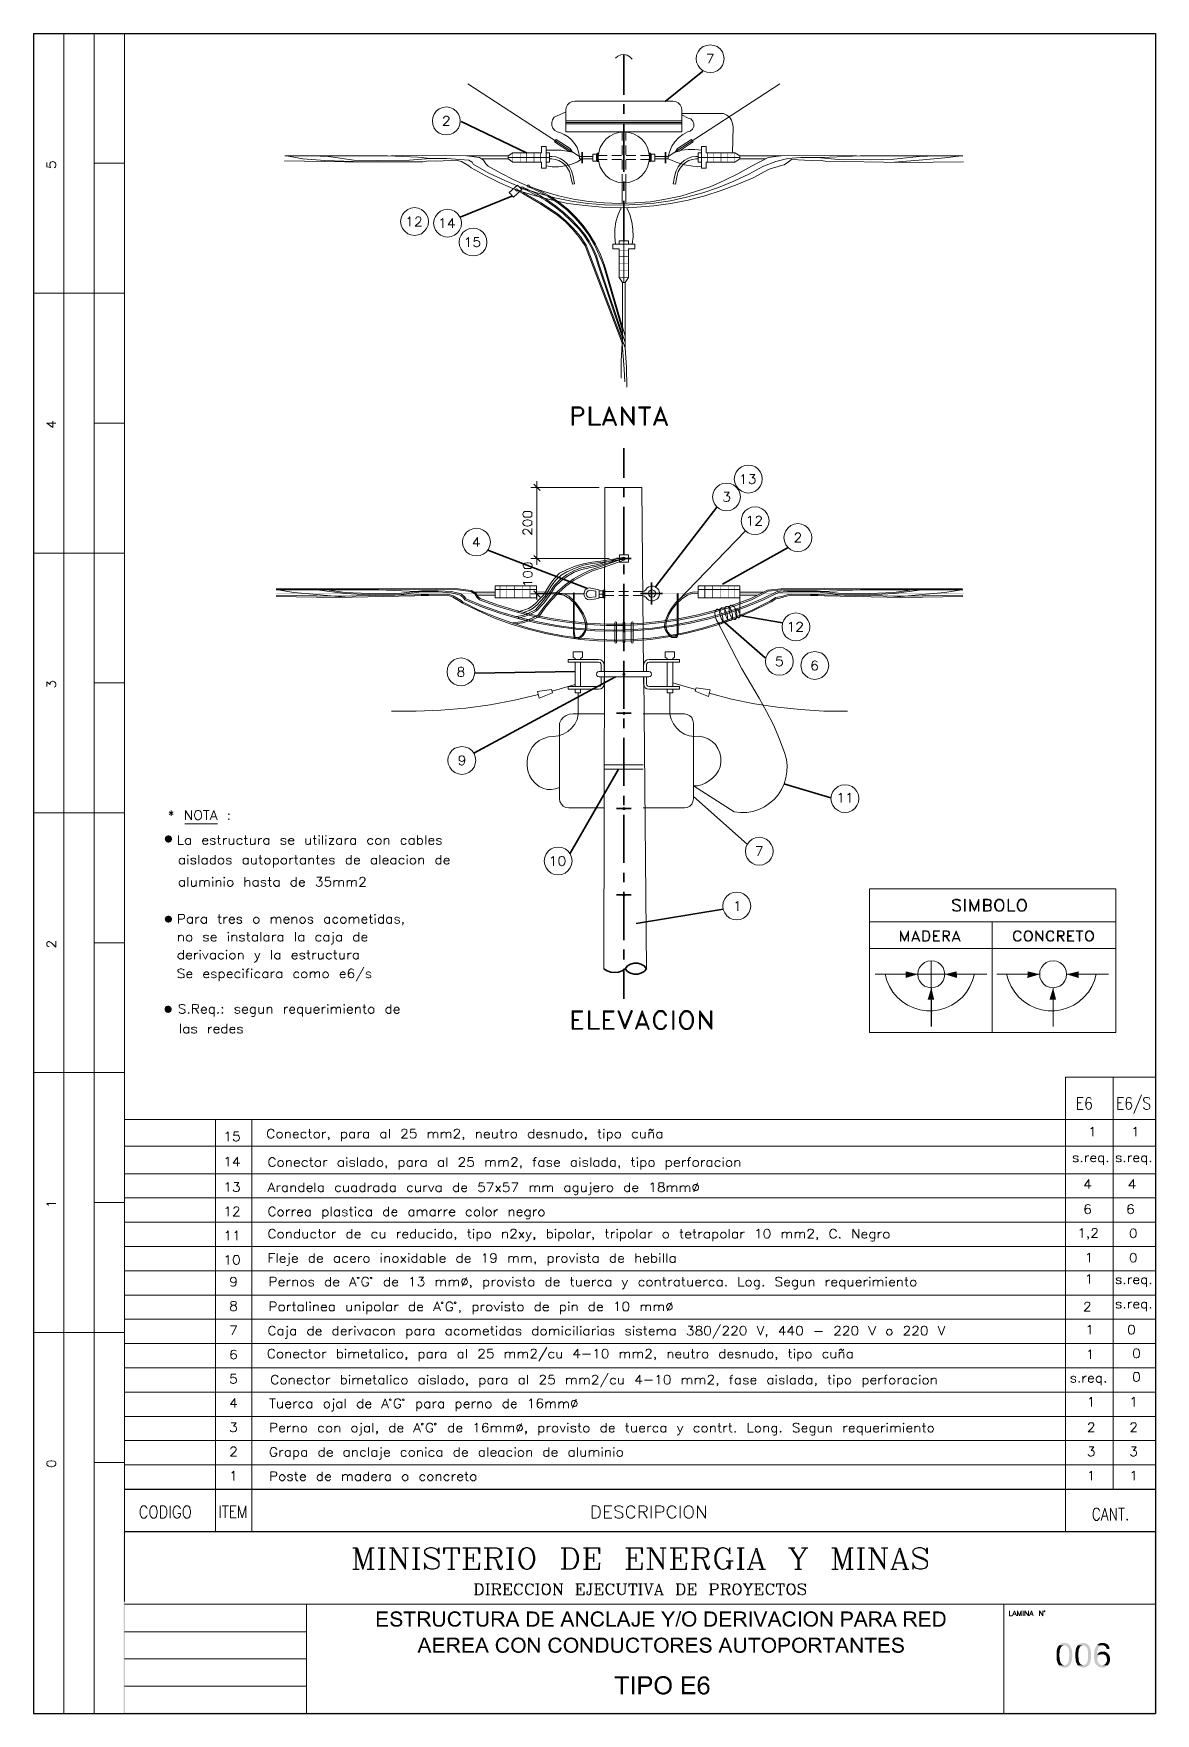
# Paper-space layout 'DGE_BT_006' of a CAD drawing. Header units: millimetres. Extents: x 8 to 202, y 3 to 294.
import ezdxf

# ---------------------------------------------------------------- set-up
doc = ezdxf.new("R2010")
doc.units = ezdxf.units.MM
for name, color, linetype, lineweight in [('DGE_CONTORNOS', 7, 'Continuous', 0), ('DGE_DATOS', 7, 'Continuous', 0), ('DGE_RELLENO', 7, 'Continuous', 0)]:
    doc.layers.add(name, color=color, linetype=linetype, lineweight=lineweight)

# ---------------------------------------------------------------- blocks, each defined once
blk = doc.blocks.new('DGE_BT_006')
at = {"layer": 'DGE_RELLENO', "true_color": 0x000000}
for points in [[(90.7627, 271.6813), (90.8473, 271.6813), (90.7627, 273.29)], [(90.8473, 271.6813), (90.7627, 273.29), (90.8473, 273.29)], [(92.0327, 271.6813), (92.1173, 271.6813), (92.0327, 273.29)], [(92.1173, 271.6813), (92.0327, 273.29), (92.1173, 273.29)], [(93.1333, 271.6813), (93.2603, 271.6813), (93.1333, 273.29)], [(93.2603, 271.6813), (93.1333, 273.29), (93.2603, 273.29)], [(94.4033, 271.6813), (94.488, 271.6813), (94.4033, 273.29)], [(94.488, 271.6813), (94.4033, 273.29), (94.488, 273.29)], [(95.504, 271.6813), (95.631, 271.6813), (95.504, 273.29)], [(95.631, 271.6813), (95.504, 273.29), (95.631, 273.29)], [(124.3753, 271.6813), (124.5023, 271.6813), (124.3753, 273.29)], [(124.5023, 271.6813), (124.3753, 273.29), (124.5023, 273.29)], [(125.5183, 271.6813), (125.603, 271.6813), (125.5183, 273.29)], [(125.603, 271.6813), (125.5183, 273.29), (125.603, 273.29)], [(126.746, 271.6813), (126.873, 271.6813), (126.746, 273.29)], [(126.873, 271.6813), (126.746, 273.29), (126.873, 273.29)], [(127.889, 271.6813), (127.9737, 271.6813), (127.889, 273.29)], [(127.9737, 271.6813), (127.889, 273.29), (127.9737, 273.29)], [(129.159, 271.6813), (129.2437, 271.6813), (129.159, 273.29)], [(129.2437, 271.6813), (129.159, 273.29), (129.2437, 273.29)], [(110.8287, 256.399), (110.8287, 256.4837), (109.1777, 256.399)], [(110.8287, 256.4837), (109.1777, 256.399), (109.1777, 256.4837)], [(110.8287, 255.256), (110.8287, 255.383), (109.1777, 255.256)], [(110.8287, 255.383), (109.1777, 255.256), (109.1777, 255.383)], [(110.8287, 254.0284), (110.8287, 254.113), (109.1777, 254.0284)], [(110.8287, 254.113), (109.1777, 254.0284), (109.1777, 254.113)], [(110.8287, 252.9277), (110.8287, 253.0124), (109.1777, 252.9277)], [(110.8287, 253.0124), (109.1777, 252.9277), (109.1777, 253.0124)], [(110.8287, 251.6153), (110.8287, 251.7424), (109.1777, 251.6153)], [(110.8287, 251.7424), (109.1777, 251.6153), (109.1777, 251.7424)], [(88.519, 196.2857), (88.6037, 196.2857), (88.519, 198.36)], [(88.6037, 196.2857), (88.519, 198.36), (88.6037, 198.36)], [(89.662, 196.2857), (89.7467, 196.2857), (89.662, 198.36)], [(89.7467, 196.2857), (89.662, 198.36), (89.7467, 198.36)], [(91.059, 196.2857), (91.1437, 196.2857), (91.059, 198.36)], [(91.1437, 196.2857), (91.059, 198.36), (91.1437, 198.36)], [(92.3713, 196.2857), (92.456, 196.2857), (92.3713, 198.36)], [(92.456, 196.2857), (92.3713, 198.36), (92.456, 198.36)], [(93.6837, 196.2857), (93.8107, 196.2857), (93.6837, 198.36)], [(93.8107, 196.2857), (93.6837, 198.36), (93.8107, 198.36)], [(123.952, 196.2857), (124.079, 196.2857), (123.952, 198.36)], [(124.079, 196.2857), (123.952, 198.36), (124.079, 198.36)], [(125.3067, 196.2857), (125.4337, 196.2857), (125.3067, 198.36)], [(125.4337, 196.2857), (125.3067, 198.36), (125.4337, 198.36)], [(126.619, 196.2857), (126.7037, 196.2857), (126.619, 198.36)], [(126.7037, 196.2857), (126.619, 198.36), (126.7037, 198.36)], [(128.016, 196.2857), (128.1007, 196.2857), (128.016, 198.36)], [(128.1007, 196.2857), (128.016, 198.36), (128.1007, 198.36)], [(129.159, 196.2857), (129.2437, 196.2857), (129.159, 198.36)], [(129.2437, 196.2857), (129.159, 198.36), (129.2437, 198.36)], [(49.9533, 197.09), (49.9533, 196.9207), (87.7147, 197.09)], [(49.9533, 196.9207), (87.7147, 197.09), (87.7147, 196.9207)], [(94.9113, 197.09), (94.9113, 196.9207), (103.505, 197.09)], [(94.9113, 196.9207), (103.505, 197.09), (103.505, 196.9207)], [(122.8513, 196.9207), (122.8513, 197.09), (116.1627, 196.9207)], [(122.8513, 197.09), (116.1627, 196.9207), (116.1627, 197.09)], [(168.783, 196.9207), (168.783, 197.09), (130.048, 196.9207)], [(168.783, 197.09), (130.048, 196.9207), (130.048, 197.09)], [(30.6493, 154.8837), (30.5647, 154.545), (31.1997, 154.545)], [(30.5647, 154.545), (30.6493, 154.2487), (31.1997, 154.545)], [(30.9033, 155.0954), (30.6493, 154.8837), (31.1997, 154.545)], [(30.6493, 154.2487), (30.9033, 153.9947), (31.1997, 154.545)], [(31.1997, 155.18), (30.9033, 155.0954), (31.1997, 154.545)], [(30.9033, 153.9947), (31.1997, 153.91), (31.1997, 154.545)], [(31.5383, 155.0954), (31.1997, 155.18), (31.1997, 154.545)], [(31.75, 154.8837), (31.5383, 155.0954), (31.1997, 154.545)], [(31.8347, 154.545), (31.75, 154.8837), (31.1997, 154.545)], [(31.1997, 153.91), (31.5383, 153.9947), (31.1997, 154.545)], [(31.5383, 153.9947), (31.75, 154.2487), (31.1997, 154.545)], [(31.75, 154.2487), (31.8347, 154.545), (31.1997, 154.545)], [(30.6493, 140.9984), (30.5647, 140.702), (31.1997, 140.702)], [(30.5647, 140.702), (30.6493, 140.3634), (31.1997, 140.702)], [(30.9033, 141.21), (30.6493, 140.9984), (31.1997, 140.702)], [(30.6493, 140.3634), (30.9033, 140.1517), (31.1997, 140.702)], [(31.1997, 141.2947), (30.9033, 141.21), (31.1997, 140.702)], [(30.9033, 140.1517), (31.1997, 140.067), (31.1997, 140.702)], [(31.5383, 141.21), (31.1997, 141.2947), (31.1997, 140.702)], [(31.75, 140.9984), (31.5383, 141.21), (31.1997, 140.702)], [(31.8347, 140.702), (31.75, 140.9984), (31.1997, 140.702)], [(31.1997, 140.067), (31.5383, 140.1517), (31.1997, 140.702)], [(31.5383, 140.1517), (31.75, 140.3634), (31.1997, 140.702)], [(31.75, 140.3634), (31.8347, 140.702), (31.1997, 140.702)], [(158.7923, 131.6427), (158.75, 130.4997), (160.8667, 131.1347)], [(167.5977, 131.6427), (167.64, 130.4997), (165.5233, 131.1347)], [(179.8743, 131.6427), (179.832, 130.4997), (181.9487, 131.1347)], [(188.6797, 131.6427), (188.6797, 130.4997), (186.6053, 131.1347)], [(163.703, 126.732), (162.56, 126.732), (163.195, 128.8064)], [(184.785, 126.732), (183.642, 126.732), (184.277, 128.8064)], [(30.607, 125.4197), (30.5223, 125.081), (31.1573, 125.081)], [(30.5223, 125.081), (30.607, 124.7847), (31.1573, 125.081)], [(30.8187, 125.6314), (30.607, 125.4197), (31.1573, 125.081)], [(30.607, 124.7847), (30.8187, 124.5307), (31.1573, 125.081)], [(31.1573, 125.716), (30.8187, 125.6314), (31.1573, 125.081)], [(30.8187, 124.5307), (31.1573, 124.446), (31.1573, 125.081)], [(31.4537, 125.6314), (31.1573, 125.716), (31.1573, 125.081)], [(31.7077, 125.4197), (31.4537, 125.6314), (31.1573, 125.081)], [(31.7923, 125.081), (31.7077, 125.4197), (31.1573, 125.081)], [(31.1573, 124.446), (31.4537, 124.5307), (31.1573, 125.081)], [(31.4537, 124.5307), (31.7077, 124.7847), (31.1573, 125.081)], [(31.7077, 124.7847), (31.7923, 125.081), (31.1573, 125.081)], [(23.4527, 34.8263), (23.7067, 34.5723), (201.9723, 34.8263)], [(23.4527, 3.2456), (23.7067, 34.5723), (23.4527, 34.8263)], [(23.7067, 3.3726), (23.4527, 3.2456), (23.7067, 34.5723)], [(23.7067, 34.5723), (201.9723, 34.8263), (201.8453, 34.5723)], [(201.9723, 34.8263), (201.8453, 34.5723), (201.9723, 34.6993)], [(201.9723, 34.6993), (201.8453, 34.5723), (201.9723, 3.2456)], [(201.8453, 34.5723), (201.9723, 3.2456), (201.8453, 3.3726)], [(69.1303, 20.8986), (67.2677, 20.8986), (67.2677, 18.2739), (69.215, 18.2739), (69.215, 18.5703), (67.6063, 18.5703), (67.6063, 19.4593), (69.0457, 19.4593), (69.0457, 19.7556), (67.6063, 19.7556), (67.6063, 20.5599), (69.1303, 20.5599)], [(70.612, 20.9409), (70.5273, 20.9409), (70.485, 20.8986), (70.2733, 20.8986), (70.1887, 20.8563), (70.1463, 20.8563), (70.0617, 20.814), (70.0193, 20.7716), (69.9347, 20.7293), (69.8923, 20.6869), (69.85, 20.6446), (69.8077, 20.5599), (69.7653, 20.5599), (69.7653, 20.4753), (69.723, 20.4329), (69.723, 20.3483), (69.6807, 20.2636), (69.6807, 20.1366), (69.723, 20.0943), (69.723, 20.0096), (69.7653, 19.9249), (69.7653, 19.8826), (69.8077, 19.8826), (69.8077, 19.798), (69.8923, 19.7556), (69.9347, 19.7133), (69.977, 19.6709), (70.0617, 19.6286), (70.104, 19.6286), (70.1887, 19.5863), (70.231, 19.5863), (70.3157, 19.5439), (70.4003, 19.5439), (70.485, 19.5016), (70.5697, 19.4593), (70.612, 19.4593), (70.739, 19.4169), (70.866, 19.4169), (70.9507, 19.3746), (70.993, 19.3746), (71.0353, 19.3323), (71.12, 19.3323), (71.1623, 19.29), (71.2047, 19.2476), (71.247, 19.2053), (71.2893, 19.163), (71.2893, 19.1206), (71.3317, 19.0359), (71.3317, 18.9089), (71.2893, 18.8243), (71.247, 18.7396), (71.2047, 18.6973), (71.1623, 18.6549), (71.12, 18.6126), (71.0353, 18.6126), (70.993, 18.5703), (70.9083, 18.5703), (70.8237, 18.5279), (69.8077, 18.5279), (69.85, 18.4856), (69.9347, 18.4433), (69.977, 18.4009), (70.0617, 18.3586), (70.104, 18.3163), (70.1887, 18.3163), (70.2733, 18.2739), (70.4003, 18.2739), (70.4427, 18.2316), (70.6967, 18.2316), (70.9507, 18.2316), (70.993, 18.2739), (71.0777, 18.2739), (71.12, 18.3163), (71.2047, 18.3163), (71.2047, 18.3586), (71.2893, 18.3586), (71.3317, 18.4009), (71.4163, 18.4433), (71.4587, 18.5279), (71.501, 18.5703), (71.5433, 18.6126), (71.5857, 18.6549), (71.628, 18.7396), (71.628, 18.782), (71.6703, 18.8666), (71.6703, 19.1206), (71.628, 19.2053), (71.628, 19.2476), (71.5857, 19.3323), (71.5433, 19.3746), (71.501, 19.4169), (71.4587, 19.5016), (71.4163, 19.5439), (71.374, 19.5863), (71.2893, 19.6286), (71.2047, 19.6286), (71.2047, 19.6709), (71.12, 19.6709), (71.0353, 19.7133), (70.993, 19.7133), (70.9083, 19.7556), (70.8237, 19.7556), (70.739, 19.798), (70.6543, 19.798), (70.5697, 19.8403), (70.485, 19.8403), (70.4003, 19.8826), (70.3157, 19.8826), (70.231, 19.9249), (70.1887, 19.9673), (70.1463, 19.9673), (70.104, 20.0096), (70.104, 20.0519), (70.0617, 20.0943), (70.0193, 20.1366), (70.0193, 20.3483), (70.0617, 20.3906), (70.104, 20.4753), (70.1463, 20.5176), (70.1887, 20.5176), (70.231, 20.5599), (70.3157, 20.5599), (70.358, 20.6023), (71.4163, 20.6023), (71.374, 20.6869), (71.2893, 20.7293), (71.247, 20.7716), (71.2047, 20.814), (71.12, 20.814), (71.12, 20.8563), (71.0353, 20.8563), (70.993, 20.8986), (70.7813, 20.8986), (70.6967, 20.9409)], [(71.4163, 20.6023), (70.612, 20.6023), (70.9083, 20.6023), (70.9507, 20.5599), (71.0353, 20.5176), (71.0777, 20.4753), (71.12, 20.4329), (71.1623, 20.3906), (71.2047, 20.3483), (71.2047, 20.2636), (71.247, 20.2213), (71.247, 20.1366), (71.5857, 20.1366), (71.5857, 20.306), (71.5433, 20.3483), (71.5433, 20.4329), (71.501, 20.4753), (71.4587, 20.5599)], [(73.9987, 20.8986), (71.9243, 20.8986), (71.9243, 20.5599), (72.771, 20.5599), (72.771, 18.2739), (73.1097, 18.2739), (73.1097, 20.5599), (73.9987, 20.5599)], [(75.5227, 20.8986), (74.3797, 20.8986), (74.3797, 18.2739), (74.7183, 18.2739), (74.7183, 19.4169), (75.0993, 19.4169), (75.7343, 19.4593), (75.7767, 19.4593), (75.8613, 19.5016), (75.946, 19.5016), (75.9883, 19.5439), (76.073, 19.5439), (76.1153, 19.5863), (76.2, 19.6286), (76.2423, 19.6709), (76.2847, 19.7133), (74.7183, 19.7133), (74.7183, 20.6023), (75.5227, 20.6023), (76.2847, 20.6446), (76.2423, 20.6869), (76.1577, 20.7293), (76.1153, 20.7716), (76.073, 20.814), (75.9883, 20.814), (75.9037, 20.8563), (75.692, 20.8563), (75.6073, 20.8986)], [(76.2847, 20.6446), (75.5227, 20.6023), (75.6497, 20.6023), (75.7343, 20.5599), (75.819, 20.5599), (75.8613, 20.5176), (75.9037, 20.5176), (75.946, 20.4753), (75.9883, 20.4329), (76.0307, 20.3906), (76.073, 20.306), (76.073, 20.2636), (76.1153, 20.1789), (76.1153, 20.1366), (76.073, 20.0519), (76.073, 20.0096), (76.0307, 19.9249), (75.9883, 19.8826), (75.946, 19.8403), (75.9037, 19.798), (75.819, 19.798), (75.819, 19.7556), (75.6073, 19.7556), (75.5227, 19.7133), (74.7183, 19.7133), (76.2847, 19.7133), (76.327, 19.7556), (76.3693, 19.8403), (76.4117, 19.8826), (76.4117, 19.9673), (76.454, 20.0096), (76.454, 20.306), (76.4117, 20.3483), (76.4117, 20.4329), (76.3693, 20.5176), (76.327, 20.5599), (76.327, 20.6023)], [(77.343, 20.8986), (77.0043, 20.8986), (77.0043, 19.0359), (77.0467, 18.9513), (77.0467, 18.8243), (77.089, 18.782), (77.089, 18.6973), (77.1313, 18.6549), (77.1737, 18.6126), (77.216, 18.5279), (77.978, 18.5279), (77.8933, 18.5279), (77.8087, 18.5703), (77.724, 18.5703), (77.6817, 18.6126), (77.6393, 18.6126), (77.5547, 18.6549), (77.5123, 18.6973), (77.47, 18.7396), (77.4277, 18.8243), (77.3853, 18.8666), (77.3853, 18.9936), (77.343, 19.0359), (77.343, 19.3746)], [(79.0363, 20.8986), (78.6977, 20.8986), (78.6977, 19.1206), (78.6553, 19.0359), (78.6553, 18.9089), (78.613, 18.8666), (78.613, 18.782), (78.5707, 18.7396), (78.5283, 18.6973), (78.486, 18.6549), (78.4437, 18.6126), (78.359, 18.6126), (78.3167, 18.5703), (78.1473, 18.5703), (78.105, 18.5279), (77.216, 18.5279), (77.2583, 18.4856), (77.3007, 18.4433), (77.343, 18.4009), (77.4277, 18.3586), (77.47, 18.3586), (77.5123, 18.3163), (77.597, 18.2739), (77.724, 18.2739), (77.7663, 18.2316), (78.232, 18.2316), (78.3167, 18.2739), (78.4437, 18.2739), (78.5283, 18.3163), (78.5707, 18.3586), (78.6553, 18.3586), (78.6977, 18.4009), (78.74, 18.4856), (78.8247, 18.5279), (78.867, 18.5703), (78.9093, 18.6126), (78.9093, 18.6973), (78.9517, 18.7396), (78.9517, 18.782), (78.994, 18.8666), (78.994, 18.9936), (79.0363, 19.0359), (79.0363, 19.3746)], [(80.772, 20.9409), (80.6873, 20.9409), (80.645, 20.8986), (80.4757, 20.8986), (80.4333, 20.8563), (80.3487, 20.8563), (80.264, 20.814), (80.2217, 20.814), (80.137, 20.7716), (80.0947, 20.7293), (80.0523, 20.6869), (79.9677, 20.6446), (79.9253, 20.6023), (79.883, 20.5599), (79.8407, 20.4753), (79.7983, 20.4329), (79.756, 20.3906), (79.7137, 20.306), (79.6713, 20.2213), (79.6713, 20.1789), (79.629, 20.0943), (79.629, 20.0519), (79.5867, 19.9673), (79.5867, 19.8403), (79.5443, 19.7556), (79.5443, 19.4593), (79.5867, 19.3746), (79.5867, 19.163), (79.629, 19.0783), (79.629, 19.0359), (79.6713, 18.9513), (79.7137, 18.9089), (79.7137, 18.8243), (79.756, 18.7396), (79.7983, 18.6973), (79.8407, 18.6549), (79.883, 18.5703), (79.9253, 18.5279), (79.9677, 18.4856), (80.772, 18.5279), (80.5603, 18.5279), (80.518, 18.5703), (80.4333, 18.5703), (80.391, 18.6126), (80.3063, 18.6549), (80.264, 18.6973), (80.2217, 18.7396), (80.1793, 18.782), (80.0947, 18.8243), (80.0947, 18.8666), (80.0523, 18.9513), (80.01, 19.0359), (79.9677, 19.0783), (79.9677, 19.2053), (79.9253, 19.29), (79.9253, 19.8826), (79.9677, 19.9673), (79.9677, 20.0096), (80.01, 20.0943), (80.01, 20.1366), (80.0523, 20.2213), (80.0947, 20.2636), (80.137, 20.3483), (80.1793, 20.3906), (80.2217, 20.4329), (80.264, 20.4753), (80.3063, 20.5176), (80.3487, 20.5176), (80.4333, 20.5599), (80.4757, 20.6023), (80.645, 20.6023), (80.6873, 20.6446), (81.534, 20.6446), (81.4917, 20.6869), (81.4493, 20.7293), (81.407, 20.7716), (81.3647, 20.7716), (81.28, 20.814), (81.2377, 20.8563), (81.153, 20.8563), (81.0683, 20.8986), (80.9413, 20.8986), (80.8567, 20.9409)], [(81.534, 20.6446), (80.772, 20.6446), (80.8143, 20.6446), (80.899, 20.6023), (81.026, 20.6023), (81.1107, 20.5599), (81.153, 20.5176), (81.1953, 20.5176), (81.2377, 20.4753), (81.3223, 20.4329), (81.3647, 20.3483), (81.3647, 20.306), (81.407, 20.2213), (81.4493, 20.1789), (81.4917, 20.0943), (81.8303, 20.1789), (81.788, 20.2213), (81.788, 20.2636), (81.7457, 20.3483), (81.7033, 20.3906), (81.661, 20.4753), (81.6187, 20.5176), (81.5763, 20.6023)], [(84.1587, 20.8986), (82.0843, 20.8986), (82.0843, 20.5599), (82.931, 20.5599), (82.931, 18.2739), (83.2697, 18.2739), (83.2697, 20.5599), (84.1587, 20.5599)], [(84.8783, 20.8986), (84.5397, 20.8986), (84.5397, 19.0359), (84.582, 18.9513), (84.582, 18.8243), (84.6243, 18.782), (84.6243, 18.6973), (84.6667, 18.6549), (84.709, 18.6126), (84.7513, 18.5279), (85.5133, 18.5279), (85.4287, 18.5279), (85.344, 18.5703), (85.2593, 18.5703), (85.217, 18.6126), (85.1747, 18.6126), (85.09, 18.6549), (85.0477, 18.6973), (85.0053, 18.7396), (84.963, 18.8243), (84.9207, 18.8666), (84.9207, 18.9936), (84.8783, 19.0359), (84.8783, 19.3746)], [(86.5717, 20.8986), (86.233, 20.8986), (86.233, 19.1206), (86.1907, 19.0359), (86.1907, 18.9089), (86.1483, 18.8666), (86.1483, 18.782), (86.106, 18.7396), (86.0637, 18.6973), (86.0213, 18.6549), (85.979, 18.6126), (85.8943, 18.6126), (85.852, 18.5703), (85.6827, 18.5703), (85.6403, 18.5279), (84.7513, 18.5279), (84.7937, 18.4856), (84.836, 18.4433), (84.8783, 18.4009), (84.963, 18.3586), (85.0053, 18.3586), (85.0477, 18.3163), (85.1323, 18.2739), (85.2593, 18.2739), (85.3017, 18.2316), (85.7673, 18.2316), (85.852, 18.2739), (85.979, 18.2739), (86.0637, 18.3163), (86.106, 18.3586), (86.1907, 18.3586), (86.233, 18.4009), (86.2753, 18.4856), (86.36, 18.5279), (86.4023, 18.5703), (86.4447, 18.6126), (86.4447, 18.6973), (86.487, 18.7396), (86.487, 18.782), (86.5293, 18.8666), (86.5293, 18.9936), (86.5717, 19.0359), (86.5717, 19.3746)], [(88.3073, 20.8986), (87.1643, 20.8986), (87.1643, 18.2739), (87.503, 18.2739), (87.503, 19.4169), (87.884, 19.4169), (88.519, 19.4593), (88.5613, 19.4593), (88.646, 19.5016), (88.7307, 19.5016), (88.773, 19.5439), (88.8577, 19.5439), (88.9, 19.5863), (88.9847, 19.6286), (89.027, 19.6709), (89.0693, 19.7133), (87.503, 19.7133), (87.503, 20.6023), (88.3073, 20.6023), (89.0693, 20.6446), (89.027, 20.6869), (88.9423, 20.7293), (88.9, 20.7716), (88.8577, 20.814), (88.773, 20.814), (88.6883, 20.8563), (88.4767, 20.8563), (88.392, 20.8986)], [(89.0693, 20.6446), (88.3073, 20.6023), (88.4343, 20.6023), (88.519, 20.5599), (88.6037, 20.5599), (88.646, 20.5176), (88.6883, 20.5176), (88.7307, 20.4753), (88.773, 20.4329), (88.8153, 20.3906), (88.8577, 20.306), (88.8577, 20.2636), (88.9, 20.1789), (88.9, 20.1366), (88.8577, 20.0519), (88.8577, 20.0096), (88.8153, 19.9249), (88.773, 19.8826), (88.7307, 19.8403), (88.6883, 19.798), (88.6037, 19.798), (88.6037, 19.7556), (88.392, 19.7556), (88.3073, 19.7133), (87.503, 19.7133), (89.0693, 19.7133), (89.1117, 19.7556), (89.154, 19.8403), (89.1963, 19.8826), (89.1963, 19.9673), (89.2387, 20.0096), (89.2387, 20.306), (89.1963, 20.3483), (89.1963, 20.4329), (89.154, 20.5176), (89.1117, 20.5599), (89.1117, 20.6023)], [(90.8897, 20.8986), (90.551, 20.8986), (89.535, 18.2739), (89.916, 18.2739), (90.17, 19.0783), (91.2707, 19.0783), (90.297, 19.3323), (90.551, 20.0943), (90.551, 20.1366), (90.5933, 20.1789), (90.6357, 20.2636), (90.6357, 20.306), (90.678, 20.3906), (90.678, 20.5176), (90.7203, 20.6023)], [(90.8897, 20.8986), (90.7203, 20.6023), (90.7203, 20.5176), (90.7627, 20.4329), (90.7627, 20.3906), (90.805, 20.306), (90.8473, 20.2213), (90.8473, 20.1366), (90.8897, 20.0519), (91.186, 19.3323), (90.297, 19.3323), (91.2707, 19.0783), (91.567, 18.2739), (91.948, 18.2739)], [(94.1493, 20.8986), (93.2603, 20.8986), (93.2603, 18.2739), (94.488, 18.2739), (94.5303, 18.3163), (94.6573, 18.3163), (94.742, 18.3586), (94.7843, 18.4009), (94.869, 18.4009), (94.9113, 18.4433), (94.9537, 18.4856), (94.996, 18.5279), (95.0383, 18.5703), (93.599, 18.5703), (93.599, 20.5599), (94.1493, 20.5599), (95.0383, 20.6023), (94.996, 20.6446), (94.9537, 20.6869), (94.869, 20.7293), (94.8267, 20.7716), (94.742, 20.814), (94.6997, 20.814), (94.615, 20.8563), (94.3187, 20.8563), (94.234, 20.8986)], [(95.0383, 20.6023), (94.1493, 20.5599), (94.488, 20.5599), (94.5303, 20.5176), (94.615, 20.5176), (94.6573, 20.4753), (94.6997, 20.4329), (94.7843, 20.3906), (94.8267, 20.3483), (94.869, 20.306), (94.9113, 20.2213), (94.9537, 20.1789), (94.9537, 20.1366), (94.996, 20.0519), (94.996, 20.0096), (95.0383, 19.9249), (95.0383, 19.29), (94.996, 19.2053), (94.996, 19.0783), (94.9537, 19.0783), (94.9537, 18.9936), (94.9113, 18.9089), (94.869, 18.8666), (94.8267, 18.8243), (94.7843, 18.782), (94.742, 18.7396), (94.6997, 18.6973), (94.615, 18.6549), (94.5303, 18.6126), (94.4033, 18.6126), (94.3187, 18.5703), (93.599, 18.5703), (95.0383, 18.5703), (95.123, 18.6126), (95.1653, 18.6973), (95.1653, 18.7396), (95.2077, 18.782), (95.25, 18.8666), (95.2923, 18.9089), (95.2923, 18.9936), (95.3347, 19.0783), (95.3347, 19.163), (95.377, 19.2053), (95.377, 19.5016), (95.4193, 19.5863), (95.4193, 19.6286), (95.377, 19.7133), (95.377, 19.9249), (95.3347, 20.0096), (95.3347, 20.1366), (95.2923, 20.2213), (95.2923, 20.2636), (95.25, 20.306), (95.2077, 20.3906), (95.1653, 20.4329), (95.123, 20.5176), (95.0807, 20.5599)], [(97.7477, 20.8986), (95.885, 20.8986), (95.885, 18.2739), (97.8323, 18.2739), (97.8323, 18.5703), (96.2237, 18.5703), (96.2237, 19.4593), (97.663, 19.4593), (97.663, 19.7556), (96.2237, 19.7556), (96.2237, 20.5599), (97.7477, 20.5599)], [(100.3723, 20.8986), (100.0337, 20.8986), (99.0177, 18.2739), (99.3987, 18.2739), (99.6527, 19.0783), (100.7533, 19.0783), (99.7797, 19.3323), (100.0337, 20.0943), (100.0337, 20.1366), (100.076, 20.1789), (100.1183, 20.2636), (100.1183, 20.306), (100.1607, 20.3906), (100.1607, 20.5176), (100.203, 20.6023)], [(100.3723, 20.8986), (100.203, 20.6023), (100.203, 20.5176), (100.2453, 20.4329), (100.2453, 20.3906), (100.2877, 20.306), (100.33, 20.2213), (100.33, 20.1366), (100.3723, 20.0519), (100.6687, 19.3323), (99.7797, 19.3323), (100.7533, 19.0783), (101.0497, 18.2739), (101.4307, 18.2739)], [(102.108, 20.8986), (101.7693, 20.8986), (101.7693, 18.2739), (102.0657, 18.2739), (102.0657, 20.306)], [(102.108, 20.8986), (102.0657, 20.306), (103.4627, 18.2739), (103.4627, 18.8243)], [(103.8013, 20.8986), (103.4627, 20.8986), (103.4627, 18.2739), (103.8013, 18.2739)], [(105.4947, 20.9409), (105.41, 20.9409), (105.3677, 20.8986), (105.1983, 20.8986), (105.156, 20.8563), (105.0713, 20.8563), (104.9867, 20.814), (104.9443, 20.814), (104.8597, 20.7716), (104.8173, 20.7293), (104.775, 20.6869), (104.6903, 20.6446), (104.648, 20.6023), (104.6057, 20.5599), (104.5633, 20.4753), (104.521, 20.4329), (104.4787, 20.3906), (104.4363, 20.306), (104.394, 20.2213), (104.394, 20.1789), (104.3517, 20.0943), (104.3517, 20.0519), (104.3093, 19.9673), (104.3093, 19.8403), (104.267, 19.7556), (104.267, 19.4593), (104.3093, 19.3746), (104.3093, 19.163), (104.3517, 19.0783), (104.3517, 19.0359), (104.394, 18.9513), (104.4363, 18.9089), (104.4363, 18.8243), (104.4787, 18.7396), (104.521, 18.6973), (104.5633, 18.6549), (104.6057, 18.5703), (104.648, 18.5279), (104.6903, 18.4856), (105.4947, 18.5279), (105.283, 18.5279), (105.2407, 18.5703), (105.156, 18.5703), (105.1137, 18.6126), (105.029, 18.6549), (104.9867, 18.6973), (104.9443, 18.7396), (104.902, 18.782), (104.8173, 18.8243), (104.8173, 18.8666), (104.775, 18.9513), (104.7327, 19.0359), (104.6903, 19.0783), (104.6903, 19.2053), (104.648, 19.29), (104.648, 19.8826), (104.6903, 19.9673), (104.6903, 20.0096), (104.7327, 20.0943), (104.7327, 20.1366), (104.775, 20.2213), (104.8173, 20.2636), (104.8597, 20.3483), (104.902, 20.3906), (104.9443, 20.4329), (104.9867, 20.4753), (105.029, 20.5176), (105.0713, 20.5176), (105.156, 20.5599), (105.1983, 20.6023), (105.3677, 20.6023), (105.41, 20.6446), (106.2567, 20.6446), (106.2143, 20.6869), (106.172, 20.7293), (106.1297, 20.7716), (106.0873, 20.7716), (106.0027, 20.814), (105.9603, 20.8563), (105.8757, 20.8563), (105.791, 20.8986), (105.664, 20.8986), (105.5793, 20.9409)], [(106.2567, 20.6446), (105.4947, 20.6446), (105.537, 20.6446), (105.6217, 20.6023), (105.7487, 20.6023), (105.8333, 20.5599), (105.8757, 20.5176), (105.918, 20.5176), (105.9603, 20.4753), (106.045, 20.4329), (106.0873, 20.3483), (106.0873, 20.306), (106.1297, 20.2213), (106.172, 20.1789), (106.2143, 20.0943), (106.553, 20.1789), (106.5107, 20.2213), (106.5107, 20.2636), (106.4683, 20.3483), (106.426, 20.3906), (106.3837, 20.4753), (106.3413, 20.5176), (106.299, 20.6023)], [(107.3573, 20.8986), (107.0187, 20.8986), (107.0187, 18.2739), (108.6697, 18.2739), (108.6697, 18.5703), (107.3573, 18.5703)], [(110.109, 20.8986), (109.7703, 20.8986), (108.7543, 18.2739), (109.1353, 18.2739), (109.3893, 19.0783), (110.49, 19.0783), (109.5163, 19.3323), (109.7703, 20.0943), (109.7703, 20.1366), (109.8127, 20.1789), (109.855, 20.2636), (109.855, 20.306), (109.8973, 20.3906), (109.8973, 20.5176), (109.9397, 20.6023)], [(110.109, 20.8986), (109.9397, 20.6023), (109.9397, 20.5176), (109.982, 20.4329), (109.982, 20.3906), (110.0243, 20.306), (110.0667, 20.2213), (110.0667, 20.1366), (110.109, 20.0519), (110.4053, 19.3323), (109.5163, 19.3323), (110.49, 19.0783), (110.7863, 18.2739), (111.1673, 18.2739)], [(112.7337, 20.8986), (112.395, 20.8986), (112.395, 18.8243), (112.3527, 18.7396), (112.3527, 18.6973), (112.3103, 18.6549), (112.2257, 18.6126), (112.2257, 18.5703), (112.141, 18.5703), (112.0987, 18.5279), (112.014, 18.5279), (112.649, 18.5279), (112.649, 18.6126), (112.6913, 18.6126), (112.6913, 18.6973), (112.7337, 18.782), (112.7337, 19.1206)], [(115.189, 20.8986), (113.3263, 20.8986), (113.3263, 18.2739), (115.2737, 18.2739), (115.2737, 18.5703), (113.665, 18.5703), (113.665, 19.4593), (115.1043, 19.4593), (115.1043, 19.7556), (113.665, 19.7556), (113.665, 20.5599), (115.189, 20.5599)], [(116.8823, 20.8986), (116.459, 20.8986), (117.475, 19.3746), (117.6867, 19.6709), (117.6443, 19.7133), (117.602, 19.798), (117.5597, 19.8403), (117.5173, 19.9249), (117.475, 19.9673), (117.4327, 20.0519), (117.3903, 20.0943)], [(118.872, 20.8986), (118.4487, 20.8986), (117.9407, 20.0943), (117.8983, 20.0096), (117.856, 19.9673), (117.8137, 19.8826), (117.7713, 19.8403), (117.729, 19.7556), (117.6867, 19.7133), (117.6867, 19.6709), (117.475, 19.3746), (117.475, 18.2739), (117.8137, 18.2739), (117.8137, 19.3746)], [(118.9143, 18.2316), (119.6763, 20.9409), (119.9303, 20.9409), (119.1683, 18.2316), (118.9143, 18.2316)], [(120.523, 20.6446), (120.4807, 20.6023), (120.396, 20.5599), (120.396, 20.5176), (120.3537, 20.4753), (120.3113, 20.4329), (120.269, 20.3906), (120.2267, 20.306), (120.2267, 20.2636), (120.1843, 20.2213), (120.142, 20.1366), (120.142, 20.0519), (120.0997, 20.0096), (120.0997, 19.8403), (120.0573, 19.798), (120.0573, 19.3746), (120.0997, 19.29), (120.0997, 19.163), (120.142, 19.0783), (120.142, 19.0359), (120.1843, 18.9513), (120.2267, 18.9089), (120.2267, 18.8666), (120.269, 18.8243), (120.3113, 18.7396), (120.3537, 18.6973), (120.396, 18.6549), (120.4383, 18.5703), (120.4807, 18.5279), (120.523, 18.4856), (120.6077, 18.4433), (120.65, 18.4009), (120.6923, 18.4009), (120.7347, 18.3586), (120.8193, 18.3163), (120.8617, 18.3163), (120.9463, 18.2739), (121.031, 18.2739), (121.0733, 18.2316), (121.3273, 18.2316), (121.539, 18.2316), (121.6237, 18.2739), (121.666, 18.2739), (121.7507, 18.3163), (121.793, 18.3163), (121.8777, 18.3586), (121.9623, 18.4009), (122.0047, 18.4433), (122.0893, 18.4856), (122.1317, 18.5279), (121.158, 18.5279), (121.0733, 18.5703), (121.031, 18.5703), (120.9463, 18.6126), (120.904, 18.6126), (120.8193, 18.6549), (120.777, 18.6973), (120.7347, 18.7396), (120.6923, 18.782), (120.65, 18.8243), (120.6077, 18.8666), (120.5653, 18.9089), (120.5653, 18.9513), (120.523, 19.0359), (120.4807, 19.0783), (120.4807, 19.163), (120.4383, 19.2476), (120.4383, 19.9249), (120.4807, 20.0096), (120.4807, 20.0519), (120.523, 20.1366), (120.5653, 20.1789), (120.5653, 20.2213), (120.6077, 20.306), (120.65, 20.3483), (120.6923, 20.3906), (120.7347, 20.4329), (120.777, 20.4753), (120.8617, 20.5176), (120.904, 20.5176), (120.9463, 20.5599), (121.031, 20.6023), (121.158, 20.6023), (121.2427, 20.6446), (121.3273, 20.6446)], [(121.3273, 20.9409), (121.2427, 20.9409), (121.158, 20.8986), (120.9463, 20.8986), (120.8617, 20.8563), (120.8193, 20.814), (120.7347, 20.814), (120.6923, 20.7716), (120.6077, 20.7293), (120.5653, 20.6869), (120.523, 20.6446), (121.3697, 20.6446), (121.4543, 20.6023), (121.5813, 20.6023), (121.666, 20.5599), (121.7083, 20.5176), (121.793, 20.5176), (121.8353, 20.4753), (121.8777, 20.4329), (121.92, 20.3906), (121.9623, 20.306), (122.0047, 20.2636), (122.047, 20.1789), (122.0893, 20.1366), (122.1317, 20.0943), (122.1317, 20.0096), (122.174, 19.9673), (122.174, 19.7133), (122.2163, 19.6709), (122.2163, 19.4169), (122.174, 19.3323), (122.174, 19.2053), (122.1317, 19.1206), (122.1317, 19.0783), (122.0893, 18.9936), (122.047, 18.9513), (122.047, 18.9089), (122.0047, 18.8666), (121.9623, 18.782), (121.8777, 18.7396), (121.8353, 18.6973), (121.793, 18.6549), (121.7083, 18.6126), (121.666, 18.5703), (121.5813, 18.5703), (121.539, 18.5279), (121.3273, 18.5279), (122.1317, 18.5279), (122.174, 18.5703), (122.2163, 18.6126), (122.2587, 18.6973), (122.301, 18.7396), (122.3433, 18.782), (122.3857, 18.8666), (122.428, 18.9513), (122.4703, 18.9936), (122.4703, 19.0783), (122.5127, 19.1206), (122.5127, 19.29), (122.555, 19.3323), (122.555, 19.798), (122.5127, 19.8826), (122.5127, 20.0096), (122.4703, 20.0943), (122.4703, 20.1366), (122.428, 20.2213), (122.3857, 20.2636), (122.3857, 20.306), (122.3433, 20.3483), (122.3433, 20.4329), (122.301, 20.4753), (122.2163, 20.5176), (122.174, 20.5599), (122.1317, 20.6446), (122.0893, 20.6869), (122.0047, 20.7293), (121.9623, 20.7716), (121.92, 20.7716), (121.8777, 20.814), (121.793, 20.814), (121.7507, 20.8563), (121.666, 20.8986), (121.4543, 20.8986), (121.3697, 20.9409)], [(124.8833, 20.8986), (123.9943, 20.8986), (123.9943, 18.2739), (125.222, 18.2739), (125.2643, 18.3163), (125.3913, 18.3163), (125.476, 18.3586), (125.5183, 18.4009), (125.603, 18.4009), (125.6453, 18.4433), (125.6877, 18.4856), (125.73, 18.5279), (125.7723, 18.5703), (124.333, 18.5703), (124.333, 20.5599), (124.8833, 20.5599), (125.7723, 20.6023), (125.73, 20.6446), (125.6877, 20.6869), (125.603, 20.7293), (125.5607, 20.7716), (125.476, 20.814), (125.4337, 20.814), (125.349, 20.8563), (125.0527, 20.8563), (124.968, 20.8986)], [(125.7723, 20.6023), (124.8833, 20.5599), (125.222, 20.5599), (125.2643, 20.5176), (125.349, 20.5176), (125.3913, 20.4753), (125.4337, 20.4329), (125.5183, 20.3906), (125.5607, 20.3483), (125.603, 20.306), (125.6453, 20.2213), (125.6877, 20.1789), (125.6877, 20.1366), (125.73, 20.0519), (125.73, 20.0096), (125.7723, 19.9249), (125.7723, 19.29), (125.73, 19.2053), (125.73, 19.0783), (125.6877, 19.0783), (125.6877, 18.9936), (125.6453, 18.9089), (125.603, 18.8666), (125.5607, 18.8243), (125.5183, 18.782), (125.476, 18.7396), (125.4337, 18.6973), (125.349, 18.6549), (125.2643, 18.6126), (125.1373, 18.6126), (125.0527, 18.5703), (124.333, 18.5703), (125.7723, 18.5703), (125.857, 18.6126), (125.8993, 18.6973), (125.8993, 18.7396), (125.9417, 18.782), (125.984, 18.8666), (126.0263, 18.9089), (126.0263, 18.9936), (126.0687, 19.0783), (126.0687, 19.163), (126.111, 19.2053), (126.111, 19.5016), (126.1533, 19.5863), (126.1533, 19.6286), (126.111, 19.7133), (126.111, 19.9249), (126.0687, 20.0096), (126.0687, 20.1366), (126.0263, 20.2213), (126.0263, 20.2636), (125.984, 20.306), (125.9417, 20.3906), (125.8993, 20.4329), (125.857, 20.5176), (125.8147, 20.5599)], [(128.524, 20.8986), (126.6613, 20.8986), (126.6613, 18.2739), (128.6087, 18.2739), (128.6087, 18.5703), (127, 18.5703), (127, 19.4593), (128.4393, 19.4593), (128.4393, 19.7556), (127, 19.7556), (127, 20.5599), (128.524, 20.5599)], [(130.2173, 20.8986), (129.0743, 20.8986), (129.0743, 18.2739), (129.413, 18.2739), (129.413, 19.4169), (129.794, 19.4169), (130.429, 19.4593), (130.4713, 19.4593), (130.556, 19.5016), (130.6407, 19.5016), (130.683, 19.5439), (130.7677, 19.5439), (130.81, 19.5863), (130.8947, 19.6286), (130.937, 19.6709), (130.9793, 19.7133), (129.413, 19.7133), (129.413, 20.6023), (130.2173, 20.6023), (130.9793, 20.6446), (130.937, 20.6869), (130.8523, 20.7293), (130.81, 20.7716), (130.7677, 20.814), (130.683, 20.814), (130.5983, 20.8563), (130.3867, 20.8563), (130.302, 20.8986)], [(130.9793, 20.6446), (130.2173, 20.6023), (130.3443, 20.6023), (130.429, 20.5599), (130.5137, 20.5599), (130.556, 20.5176), (130.5983, 20.5176), (130.6407, 20.4753), (130.683, 20.4329), (130.7253, 20.3906), (130.7677, 20.306), (130.7677, 20.2636), (130.81, 20.1789), (130.81, 20.1366), (130.7677, 20.0519), (130.7677, 20.0096), (130.7253, 19.9249), (130.683, 19.8826), (130.6407, 19.8403), (130.5983, 19.798), (130.5137, 19.798), (130.5137, 19.7556), (130.302, 19.7556), (130.2173, 19.7133), (129.413, 19.7133), (130.9793, 19.7133), (131.0217, 19.7556), (131.064, 19.8403), (131.1063, 19.8826), (131.1063, 19.9673), (131.1487, 20.0096), (131.1487, 20.306), (131.1063, 20.3483), (131.1063, 20.4329), (131.064, 20.5176), (131.0217, 20.5599), (131.0217, 20.6023)], [(131.7837, 20.8986), (132.1223, 20.8986), (132.1223, 18.2739), (131.7837, 18.2739), (131.7837, 20.8986)], [(132.7997, 20.8986), (132.4187, 20.8986), (133.4347, 18.2739), (133.604, 18.5703), (133.604, 18.6549), (133.5617, 18.6973), (133.5617, 18.782), (133.5193, 18.8243), (133.5193, 18.9089), (133.477, 18.9936)], [(134.8317, 20.8986), (134.4507, 20.8986), (133.7733, 18.9936), (133.731, 18.9089), (133.6887, 18.8243), (133.6887, 18.782), (133.6463, 18.6973), (133.6463, 18.6126), (133.604, 18.5703), (133.4347, 18.2739), (133.8157, 18.2739)], [(136.2287, 20.8986), (135.89, 20.8986), (134.874, 18.2739), (135.255, 18.2739), (135.509, 19.0783), (136.6097, 19.0783), (135.636, 19.3323), (135.89, 20.0943), (135.89, 20.1366), (135.9323, 20.1789), (135.9747, 20.2636), (135.9747, 20.306), (136.017, 20.3906), (136.017, 20.5176), (136.0593, 20.6023)], [(136.2287, 20.8986), (136.0593, 20.6023), (136.0593, 20.5176), (136.1017, 20.4329), (136.1017, 20.3906), (136.144, 20.306), (136.1863, 20.2213), (136.1863, 20.1366), (136.2287, 20.0519), (136.525, 19.3323), (135.636, 19.3323), (136.6097, 19.0783), (136.906, 18.2739), (137.287, 18.2739)], [(138.684, 20.9409), (138.5993, 20.9409), (138.557, 20.8986), (138.3877, 20.8986), (138.3453, 20.8563), (138.2607, 20.8563), (138.176, 20.814), (138.1337, 20.814), (138.049, 20.7716), (138.0067, 20.7293), (137.9643, 20.6869), (137.8797, 20.6446), (137.8373, 20.6023), (137.795, 20.5599), (137.7527, 20.4753), (137.7103, 20.4329), (137.668, 20.3906), (137.6257, 20.306), (137.5833, 20.2213), (137.5833, 20.1789), (137.541, 20.0943), (137.541, 20.0519), (137.4987, 19.9673), (137.4987, 19.8403), (137.4563, 19.7556), (137.4563, 19.4593), (137.4987, 19.3746), (137.4987, 19.163), (137.541, 19.0783), (137.541, 19.0359), (137.5833, 18.9513), (137.6257, 18.9089), (137.6257, 18.8243), (137.668, 18.7396), (137.7103, 18.6973), (137.7527, 18.6549), (137.795, 18.5703), (137.8373, 18.5279), (137.8797, 18.4856), (138.684, 18.5279), (138.4723, 18.5279), (138.43, 18.5703), (138.3453, 18.5703), (138.303, 18.6126), (138.2183, 18.6549), (138.176, 18.6973), (138.1337, 18.7396), (138.0913, 18.782), (138.0067, 18.8243), (138.0067, 18.8666), (137.9643, 18.9513), (137.922, 19.0359), (137.8797, 19.0783), (137.8797, 19.2053), (137.8373, 19.29), (137.8373, 19.8826), (137.8797, 19.9673), (137.8797, 20.0096), (137.922, 20.0943), (137.922, 20.1366), (137.9643, 20.2213), (138.0067, 20.2636), (138.049, 20.3483), (138.0913, 20.3906), (138.1337, 20.4329), (138.176, 20.4753), (138.2183, 20.5176), (138.2607, 20.5176), (138.3453, 20.5599), (138.3877, 20.6023), (138.557, 20.6023), (138.5993, 20.6446), (139.446, 20.6446), (139.4037, 20.6869), (139.3613, 20.7293), (139.319, 20.7716), (139.2767, 20.7716), (139.192, 20.814), (139.1497, 20.8563), (139.065, 20.8563), (138.9803, 20.8986), (138.8533, 20.8986), (138.7687, 20.9409)], [(139.446, 20.6446), (138.684, 20.6446), (138.7263, 20.6446), (138.811, 20.6023), (138.938, 20.6023), (139.0227, 20.5599), (139.065, 20.5176), (139.1073, 20.5176), (139.1497, 20.4753), (139.2343, 20.4329), (139.2767, 20.3483), (139.2767, 20.306), (139.319, 20.2213), (139.3613, 20.1789), (139.4037, 20.0943), (139.7423, 20.1789), (139.7, 20.2213), (139.7, 20.2636), (139.6577, 20.3483), (139.6153, 20.3906), (139.573, 20.4753), (139.5307, 20.5176), (139.4883, 20.6023)], [(140.2927, 20.8986), (140.6313, 20.8986), (140.6313, 18.2739), (140.2927, 18.2739), (140.2927, 20.8986)], [(141.5627, 20.6446), (141.5203, 20.6023), (141.4357, 20.5599), (141.4357, 20.5176), (141.3933, 20.4753), (141.351, 20.4329), (141.3087, 20.3906), (141.2663, 20.306), (141.2663, 20.2636), (141.224, 20.2213), (141.1817, 20.1366), (141.1817, 20.0519), (141.1393, 20.0096), (141.1393, 19.8403), (141.097, 19.798), (141.097, 19.3746), (141.1393, 19.29), (141.1393, 19.163), (141.1817, 19.0783), (141.1817, 19.0359), (141.224, 18.9513), (141.2663, 18.9089), (141.2663, 18.8666), (141.3087, 18.8243), (141.351, 18.7396), (141.3933, 18.6973), (141.4357, 18.6549), (141.478, 18.5703), (141.5203, 18.5279), (141.5627, 18.4856), (141.6473, 18.4433), (141.6897, 18.4009), (141.732, 18.4009), (141.7743, 18.3586), (141.859, 18.3163), (141.9013, 18.3163), (141.986, 18.2739), (142.0707, 18.2739), (142.113, 18.2316), (142.367, 18.2316), (142.5787, 18.2316), (142.6633, 18.2739), (142.7057, 18.2739), (142.7903, 18.3163), (142.8327, 18.3163), (142.9173, 18.3586), (143.002, 18.4009), (143.0443, 18.4433), (143.129, 18.4856), (143.1713, 18.5279), (142.1977, 18.5279), (142.113, 18.5703), (142.0707, 18.5703), (141.986, 18.6126), (141.9437, 18.6126), (141.859, 18.6549), (141.8167, 18.6973), (141.7743, 18.7396), (141.732, 18.782), (141.6897, 18.8243), (141.6473, 18.8666), (141.605, 18.9089), (141.605, 18.9513), (141.5627, 19.0359), (141.5203, 19.0783), (141.5203, 19.163), (141.478, 19.2476), (141.478, 19.9249), (141.5203, 20.0096), (141.5203, 20.0519), (141.5627, 20.1366), (141.605, 20.1789), (141.605, 20.2213), (141.6473, 20.306), (141.6897, 20.3483), (141.732, 20.3906), (141.7743, 20.4329), (141.8167, 20.4753), (141.9013, 20.5176), (141.9437, 20.5176), (141.986, 20.5599), (142.0707, 20.6023), (142.1977, 20.6023), (142.2823, 20.6446), (142.367, 20.6446)], [(142.367, 20.9409), (142.2823, 20.9409), (142.1977, 20.8986), (141.986, 20.8986), (141.9013, 20.8563), (141.859, 20.814), (141.7743, 20.814), (141.732, 20.7716), (141.6473, 20.7293), (141.605, 20.6869), (141.5627, 20.6446), (142.4093, 20.6446), (142.494, 20.6023), (142.621, 20.6023), (142.7057, 20.5599), (142.748, 20.5176), (142.8327, 20.5176), (142.875, 20.4753), (142.9173, 20.4329), (142.9597, 20.3906), (143.002, 20.306), (143.0443, 20.2636), (143.0867, 20.1789), (143.129, 20.1366), (143.1713, 20.0943), (143.1713, 20.0096), (143.2137, 19.9673), (143.2137, 19.7133), (143.256, 19.6709), (143.256, 19.4169), (143.2137, 19.3323), (143.2137, 19.2053), (143.1713, 19.1206), (143.1713, 19.0783), (143.129, 18.9936), (143.0867, 18.9513), (143.0867, 18.9089), (143.0443, 18.8666), (143.002, 18.782), (142.9173, 18.7396), (142.875, 18.6973), (142.8327, 18.6549), (142.748, 18.6126), (142.7057, 18.5703), (142.621, 18.5703), (142.5787, 18.5279), (142.367, 18.5279), (143.1713, 18.5279), (143.2137, 18.5703), (143.256, 18.6126), (143.2983, 18.6973), (143.3407, 18.7396), (143.383, 18.782), (143.4253, 18.8666), (143.4677, 18.9513), (143.51, 18.9936), (143.51, 19.0783), (143.5523, 19.1206), (143.5523, 19.29), (143.5947, 19.3323), (143.5947, 19.798), (143.5523, 19.8826), (143.5523, 20.0096), (143.51, 20.0943), (143.51, 20.1366), (143.4677, 20.2213), (143.4253, 20.2636), (143.4253, 20.306), (143.383, 20.3483), (143.383, 20.4329), (143.3407, 20.4753), (143.256, 20.5176), (143.2137, 20.5599), (143.1713, 20.6446), (143.129, 20.6869), (143.0443, 20.7293), (143.002, 20.7716), (142.9597, 20.7716), (142.9173, 20.814), (142.8327, 20.814), (142.7903, 20.8563), (142.7057, 20.8986), (142.494, 20.8986), (142.4093, 20.9409)], [(144.399, 20.8986), (144.0603, 20.8986), (144.0603, 18.2739), (144.3567, 18.2739), (144.3567, 20.306)], [(144.399, 20.8986), (144.3567, 20.306), (145.7537, 18.2739), (145.7537, 18.8243)], [(146.0923, 20.8986), (145.7537, 20.8986), (145.7537, 18.2739), (146.0923, 18.2739)], [(148.6323, 20.8986), (147.6587, 20.8986), (147.6587, 18.2739), (147.9973, 18.2739), (147.9973, 19.3323), (148.8863, 19.3323), (148.971, 19.3746), (149.098, 19.3746), (149.1827, 19.4169), (149.225, 19.4169), (149.2673, 19.4593), (149.352, 19.5016), (149.3943, 19.5439), (149.4367, 19.5439), (149.4367, 19.5863), (147.9973, 19.6286), (147.9973, 20.5599), (148.6747, 20.5599), (149.479, 20.6023), (149.4367, 20.6446), (149.3943, 20.6869), (149.352, 20.7293), (149.3097, 20.7716), (149.225, 20.7716), (149.1827, 20.814), (149.098, 20.8563), (149.0133, 20.8563), (148.8017, 20.8563), (148.717, 20.8986)], [(149.479, 20.6023), (148.6747, 20.5599), (148.971, 20.5599), (149.0133, 20.5176), (149.098, 20.4753), (149.1403, 20.4329), (149.1827, 20.3906), (149.225, 20.3483), (149.2673, 20.2636), (149.2673, 19.9249), (149.225, 19.8826), (149.1827, 19.798), (149.1403, 19.7556), (149.098, 19.7133), (149.0557, 19.7133), (148.971, 19.6709), (148.844, 19.6709), (148.7593, 19.6286), (147.9973, 19.6286), (149.4367, 19.5863), (149.479, 19.6709), (149.5213, 19.7133), (149.5637, 19.7556), (149.606, 19.8403), (149.606, 19.9673), (149.6483, 20.0519), (149.6483, 20.2213), (149.606, 20.2636), (149.606, 20.3483), (149.5637, 20.4329), (149.5637, 20.4753), (149.5213, 20.5176)], [(151.13, 20.8986), (150.7913, 20.8986), (149.7753, 18.2739), (150.1563, 18.2739), (150.4103, 19.0783), (151.511, 19.0783), (150.5373, 19.3323), (150.7913, 20.0943), (150.7913, 20.1366), (150.8337, 20.1789), (150.876, 20.2636), (150.876, 20.306), (150.9183, 20.3906), (150.9183, 20.5176), (150.9607, 20.6023)], [(151.13, 20.8986), (150.9607, 20.6023), (150.9607, 20.5176), (151.003, 20.4329), (151.003, 20.3906), (151.0453, 20.306), (151.0877, 20.2213), (151.0877, 20.1366), (151.13, 20.0519), (151.4263, 19.3323), (150.5373, 19.3323), (151.511, 19.0783), (151.8073, 18.2739), (152.1883, 18.2739)], [(153.6277, 20.8986), (152.4847, 20.8986), (152.4847, 18.2739), (152.8233, 18.2739), (152.8233, 19.4169), (153.2043, 19.4169), (153.8393, 19.4593), (153.8817, 19.4593), (153.9663, 19.5016), (154.051, 19.5016), (154.0933, 19.5439), (154.178, 19.5439), (154.2203, 19.5863), (154.305, 19.6286), (154.3473, 19.6709), (154.3897, 19.7133), (152.8233, 19.7133), (152.8233, 20.6023), (153.6277, 20.6023), (154.3897, 20.6446), (154.3473, 20.6869), (154.2627, 20.7293), (154.2203, 20.7716), (154.178, 20.814), (154.0933, 20.814), (154.0087, 20.8563), (153.797, 20.8563), (153.7123, 20.8986)], [(154.3897, 20.6446), (153.6277, 20.6023), (153.7547, 20.6023), (153.8393, 20.5599), (153.924, 20.5599), (153.9663, 20.5176), (154.0087, 20.5176), (154.051, 20.4753), (154.0933, 20.4329), (154.1357, 20.3906), (154.178, 20.306), (154.178, 20.2636), (154.2203, 20.1789), (154.2203, 20.1366), (154.178, 20.0519), (154.178, 20.0096), (154.1357, 19.9249), (154.0933, 19.8826), (154.051, 19.8403), (154.0087, 19.798), (153.924, 19.798), (153.924, 19.7556), (153.7123, 19.7556), (153.6277, 19.7133), (152.8233, 19.7133), (154.3897, 19.7133), (154.432, 19.7556), (154.4743, 19.8403), (154.5167, 19.8826), (154.5167, 19.9673), (154.559, 20.0096), (154.559, 20.306), (154.5167, 20.3483), (154.5167, 20.4329), (154.4743, 20.5176), (154.432, 20.5599), (154.432, 20.6023)], [(156.1677, 20.8986), (155.829, 20.8986), (154.813, 18.2739), (155.194, 18.2739), (155.448, 19.0783), (156.5487, 19.0783), (155.575, 19.3323), (155.829, 20.0943), (155.829, 20.1366), (155.8713, 20.1789), (155.9137, 20.2636), (155.9137, 20.306), (155.956, 20.3906), (155.956, 20.5176), (155.9983, 20.6023)], [(156.1677, 20.8986), (155.9983, 20.6023), (155.9983, 20.5176), (156.0407, 20.4329), (156.0407, 20.3906), (156.083, 20.306), (156.1253, 20.2213), (156.1253, 20.1366), (156.1677, 20.0519), (156.464, 19.3323), (155.575, 19.3323), (156.5487, 19.0783), (156.845, 18.2739), (157.226, 18.2739)], [(159.639, 20.8986), (158.496, 20.8986), (158.496, 18.2739), (158.8347, 18.2739), (158.8347, 19.4169), (159.2157, 19.4169), (159.8507, 19.4593), (159.893, 19.4593), (159.9777, 19.5016), (160.0623, 19.5016), (160.1047, 19.5439), (160.1893, 19.5439), (160.2317, 19.5863), (160.3163, 19.6286), (160.3587, 19.6709), (160.401, 19.7133), (158.8347, 19.7133), (158.8347, 20.6023), (159.639, 20.6023), (160.401, 20.6446), (160.3587, 20.6869), (160.274, 20.7293), (160.2317, 20.7716), (160.1893, 20.814), (160.1047, 20.814), (160.02, 20.8563), (159.8083, 20.8563), (159.7237, 20.8986)], [(160.401, 20.6446), (159.639, 20.6023), (159.766, 20.6023), (159.8507, 20.5599), (159.9353, 20.5599), (159.9777, 20.5176), (160.02, 20.5176), (160.0623, 20.4753), (160.1047, 20.4329), (160.147, 20.3906), (160.1893, 20.306), (160.1893, 20.2636), (160.2317, 20.1789), (160.2317, 20.1366), (160.1893, 20.0519), (160.1893, 20.0096), (160.147, 19.9249), (160.1047, 19.8826), (160.0623, 19.8403), (160.02, 19.798), (159.9353, 19.798), (159.9353, 19.7556), (159.7237, 19.7556), (159.639, 19.7133), (158.8347, 19.7133), (160.401, 19.7133), (160.4433, 19.7556), (160.4857, 19.8403), (160.528, 19.8826), (160.528, 19.9673), (160.5703, 20.0096), (160.5703, 20.306), (160.528, 20.3483), (160.528, 20.4329), (160.4857, 20.5176), (160.4433, 20.5599), (160.4433, 20.6023)], [(162.9833, 20.8986), (161.1207, 20.8986), (161.1207, 18.2739), (163.068, 18.2739), (163.068, 18.5703), (161.4593, 18.5703), (161.4593, 19.4593), (162.8987, 19.4593), (162.8987, 19.7556), (161.4593, 19.7556), (161.4593, 20.5599), (162.9833, 20.5599)], [(164.4227, 20.8986), (163.5337, 20.8986), (163.5337, 18.2739), (164.7613, 18.2739), (164.8037, 18.3163), (164.9307, 18.3163), (165.0153, 18.3586), (165.0577, 18.4009), (165.1423, 18.4009), (165.1847, 18.4433), (165.227, 18.4856), (165.2693, 18.5279), (165.3117, 18.5703), (163.8723, 18.5703), (163.8723, 20.5599), (164.4227, 20.5599), (165.3117, 20.6023), (165.2693, 20.6446), (165.227, 20.6869), (165.1423, 20.7293), (165.1, 20.7716), (165.0153, 20.814), (164.973, 20.814), (164.8883, 20.8563), (164.592, 20.8563), (164.5073, 20.8986)], [(165.3117, 20.6023), (164.4227, 20.5599), (164.7613, 20.5599), (164.8037, 20.5176), (164.8883, 20.5176), (164.9307, 20.4753), (164.973, 20.4329), (165.0577, 20.3906), (165.1, 20.3483), (165.1423, 20.306), (165.1847, 20.2213), (165.227, 20.1789), (165.227, 20.1366), (165.2693, 20.0519), (165.2693, 20.0096), (165.3117, 19.9249), (165.3117, 19.29), (165.2693, 19.2053), (165.2693, 19.0783), (165.227, 19.0783), (165.227, 18.9936), (165.1847, 18.9089), (165.1423, 18.8666), (165.1, 18.8243), (165.0577, 18.782), (165.0153, 18.7396), (164.973, 18.6973), (164.8883, 18.6549), (164.8037, 18.6126), (164.6767, 18.6126), (164.592, 18.5703), (163.8723, 18.5703), (165.3117, 18.5703), (165.3963, 18.6126), (165.4387, 18.6973), (165.4387, 18.7396), (165.481, 18.782), (165.5233, 18.8666), (165.5657, 18.9089), (165.5657, 18.9936), (165.608, 19.0783), (165.608, 19.163), (165.6503, 19.2053), (165.6503, 19.5016), (165.6927, 19.5863), (165.6927, 19.6286), (165.6503, 19.7133), (165.6503, 19.9249), (165.608, 20.0096), (165.608, 20.1366), (165.5657, 20.2213), (165.5657, 20.2636), (165.5233, 20.306), (165.481, 20.3906), (165.4387, 20.4329), (165.3963, 20.5176), (165.354, 20.5599)], [(69.9347, 19.1206), (69.596, 19.1206), (69.596, 18.9513), (69.6383, 18.9089), (69.6383, 18.8243), (69.6807, 18.782), (69.6807, 18.6973), (69.723, 18.6549), (69.7653, 18.6126), (69.8077, 18.5279), (70.6967, 18.5279), (70.5697, 18.5279), (70.485, 18.5703), (70.4003, 18.5703), (70.358, 18.6126), (70.2733, 18.6126), (70.231, 18.6549), (70.1887, 18.6973), (70.104, 18.7396), (70.0617, 18.782), (70.0193, 18.8243), (70.0193, 18.8666), (69.977, 18.9089), (69.9347, 18.9936), (69.9347, 19.0783)], [(75.7343, 19.4593), (75.0993, 19.4169), (75.3533, 19.4169), (75.3957, 19.3746), (75.4803, 19.3323), (75.5227, 19.29), (75.565, 19.2476), (75.6497, 19.163), (75.692, 19.1206), (75.692, 19.0783), (75.7343, 19.0359), (75.7767, 18.9513), (75.819, 18.9089), (75.9037, 18.8243), (76.2423, 18.2739), (76.6657, 18.2739), (76.2, 18.9936), (76.1577, 19.0783), (76.1153, 19.1206), (76.073, 19.163), (76.0307, 19.2476), (75.9883, 19.29), (75.946, 19.3323), (75.9037, 19.3323), (75.8613, 19.3746), (75.7767, 19.4169)], [(81.534, 19.2053), (81.534, 19.163), (81.4917, 19.1206), (81.4917, 19.0359), (81.4493, 18.9513), (81.407, 18.9089), (81.3647, 18.8243), (81.3223, 18.782), (81.28, 18.7396), (81.2377, 18.6973), (81.2377, 18.6549), (81.153, 18.6549), (81.1107, 18.6126), (81.026, 18.5703), (80.9837, 18.5703), (80.899, 18.5279), (80.772, 18.5279), (79.9677, 18.4856), (80.0523, 18.4433), (80.0947, 18.4009), (80.137, 18.3586), (80.2217, 18.3586), (80.264, 18.3163), (80.3487, 18.2739), (80.4757, 18.2739), (80.5603, 18.2316), (80.9413, 18.2316), (81.026, 18.2739), (81.153, 18.2739), (81.2377, 18.3163), (81.28, 18.3586), (81.3647, 18.3586), (81.407, 18.4009), (81.4917, 18.4433), (81.4917, 18.4856), (81.5763, 18.5279), (81.6187, 18.5703), (81.661, 18.6126), (81.7033, 18.6973), (81.7033, 18.7396), (81.7457, 18.8243), (81.788, 18.8666), (81.8303, 18.9513), (81.8303, 19.0359), (81.8727, 19.1206)], [(88.519, 19.4593), (87.884, 19.4169), (88.138, 19.4169), (88.1803, 19.3746), (88.265, 19.3323), (88.3073, 19.29), (88.3497, 19.2476), (88.4343, 19.163), (88.4767, 19.1206), (88.4767, 19.0783), (88.519, 19.0359), (88.5613, 18.9513), (88.6037, 18.9089), (88.6883, 18.8243), (89.027, 18.2739), (89.4503, 18.2739), (88.9847, 18.9936), (88.9423, 19.0783), (88.9, 19.1206), (88.8577, 19.163), (88.8153, 19.2476), (88.773, 19.29), (88.7307, 19.3323), (88.6883, 19.3323), (88.646, 19.3746), (88.5613, 19.4169)], [(106.2567, 19.2053), (106.2567, 19.163), (106.2143, 19.1206), (106.2143, 19.0359), (106.172, 18.9513), (106.1297, 18.9089), (106.0873, 18.8243), (106.045, 18.782), (106.0027, 18.7396), (105.9603, 18.6973), (105.9603, 18.6549), (105.8757, 18.6549), (105.8333, 18.6126), (105.7487, 18.5703), (105.7063, 18.5703), (105.6217, 18.5279), (105.4947, 18.5279), (104.6903, 18.4856), (104.775, 18.4433), (104.8173, 18.4009), (104.8597, 18.3586), (104.9443, 18.3586), (104.9867, 18.3163), (105.0713, 18.2739), (105.1983, 18.2739), (105.283, 18.2316), (105.664, 18.2316), (105.7487, 18.2739), (105.8757, 18.2739), (105.9603, 18.3163), (106.0027, 18.3586), (106.0873, 18.3586), (106.1297, 18.4009), (106.2143, 18.4433), (106.2143, 18.4856), (106.299, 18.5279), (106.3413, 18.5703), (106.3837, 18.6126), (106.426, 18.6973), (106.426, 18.7396), (106.4683, 18.8243), (106.5107, 18.8666), (106.553, 18.9513), (106.553, 19.0359), (106.5953, 19.1206)], [(111.633, 19.0359), (111.2943, 18.9936), (111.2943, 18.9513), (111.3367, 18.8666), (111.3367, 18.6973), (111.379, 18.6549), (111.379, 18.5703), (111.4213, 18.5279), (111.4637, 18.4856), (111.506, 18.4433), (111.506, 18.4009), (111.5483, 18.3586), (111.5907, 18.3163), (111.6753, 18.3163), (111.7177, 18.2739), (111.8023, 18.2739), (111.8447, 18.2316), (112.2257, 18.2316), (112.3103, 18.2739), (112.3527, 18.2739), (112.4373, 18.3163), (112.4797, 18.3586), (112.5643, 18.4009), (112.6067, 18.4856), (112.649, 18.5279), (111.9293, 18.5279), (111.8447, 18.5703), (111.8023, 18.6126), (111.7177, 18.6549), (111.7177, 18.6973), (111.6753, 18.7396), (111.6753, 18.8243), (111.633, 18.8666), (111.633, 18.9513)], [(130.429, 19.4593), (129.794, 19.4169), (130.048, 19.4169), (130.0903, 19.3746), (130.175, 19.3323), (130.2173, 19.29), (130.2597, 19.2476), (130.3443, 19.163), (130.3867, 19.1206), (130.3867, 19.0783), (130.429, 19.0359), (130.4713, 18.9513), (130.5137, 18.9089), (130.5983, 18.8243), (130.937, 18.2739), (131.3603, 18.2739), (130.8947, 18.9936), (130.8523, 19.0783), (130.81, 19.1206), (130.7677, 19.163), (130.7253, 19.2476), (130.683, 19.29), (130.6407, 19.3323), (130.5983, 19.3323), (130.556, 19.3746), (130.4713, 19.4169)], [(139.446, 19.2053), (139.446, 19.163), (139.4037, 19.1206), (139.4037, 19.0359), (139.3613, 18.9513), (139.319, 18.9089), (139.2767, 18.8243), (139.2343, 18.782), (139.192, 18.7396), (139.1497, 18.6973), (139.1497, 18.6549), (139.065, 18.6549), (139.0227, 18.6126), (138.938, 18.5703), (138.8957, 18.5703), (138.811, 18.5279), (138.684, 18.5279), (137.8797, 18.4856), (137.9643, 18.4433), (138.0067, 18.4009), (138.049, 18.3586), (138.1337, 18.3586), (138.176, 18.3163), (138.2607, 18.2739), (138.3877, 18.2739), (138.4723, 18.2316), (138.8533, 18.2316), (138.938, 18.2739), (139.065, 18.2739), (139.1497, 18.3163), (139.192, 18.3586), (139.2767, 18.3586), (139.319, 18.4009), (139.4037, 18.4433), (139.4037, 18.4856), (139.4883, 18.5279), (139.5307, 18.5703), (139.573, 18.6126), (139.6153, 18.6973), (139.6153, 18.7396), (139.6577, 18.8243), (139.7, 18.8666), (139.7423, 18.9513), (139.7423, 19.0359), (139.7847, 19.1206)], [(153.8393, 19.4593), (153.2043, 19.4169), (153.4583, 19.4169), (153.5007, 19.3746), (153.5853, 19.3323), (153.6277, 19.29), (153.67, 19.2476), (153.7547, 19.163), (153.797, 19.1206), (153.797, 19.0783), (153.8393, 19.0359), (153.8817, 18.9513), (153.924, 18.9089), (154.0087, 18.8243), (154.3473, 18.2739), (154.7707, 18.2739), (154.305, 18.9936), (154.2627, 19.0783), (154.2203, 19.1206), (154.178, 19.163), (154.1357, 19.2476), (154.0933, 19.29), (154.051, 19.3323), (154.0087, 19.3323), (153.9663, 19.3746), (153.8817, 19.4169)], [(159.8507, 19.4593), (159.2157, 19.4169), (159.4697, 19.4169), (159.512, 19.3746), (159.5967, 19.3323), (159.639, 19.29), (159.6813, 19.2476), (159.766, 19.163), (159.8083, 19.1206), (159.8083, 19.0783), (159.8507, 19.0359), (159.893, 18.9513), (159.9353, 18.9089), (160.02, 18.8243), (160.3587, 18.2739), (160.782, 18.2739), (160.3163, 18.9936), (160.274, 19.0783), (160.2317, 19.1206), (160.1893, 19.163), (160.147, 19.2476), (160.1047, 19.29), (160.0623, 19.3323), (160.02, 19.3323), (159.9777, 19.3746), (159.893, 19.4169)], [(75.6497, 16.3689), (75.311, 16.3689), (74.295, 13.7443), (74.676, 13.7443), (74.93, 14.5486), (76.0307, 14.5486), (75.057, 14.8026), (75.311, 15.5646), (75.311, 15.607), (75.3533, 15.6493), (75.3957, 15.7339), (75.3957, 15.7763), (75.438, 15.8609), (75.438, 15.988), (75.4803, 16.0726)], [(75.6497, 16.3689), (75.4803, 16.0726), (75.4803, 15.988), (75.5227, 15.9033), (75.5227, 15.8609), (75.565, 15.7763), (75.6073, 15.6916), (75.6073, 15.607), (75.6497, 15.5223), (75.946, 14.8026), (75.057, 14.8026), (76.0307, 14.5486), (76.327, 13.7443), (76.708, 13.7443)], [(78.9093, 16.3689), (77.0467, 16.3689), (77.0467, 13.7443), (78.994, 13.7443), (78.994, 14.0406), (77.3853, 14.0406), (77.3853, 14.9296), (78.8247, 14.9296), (78.8247, 15.2259), (77.3853, 15.2259), (77.3853, 16.0303), (78.9093, 16.0303)], [(80.6027, 16.3689), (79.4597, 16.3689), (79.4597, 13.7443), (79.7983, 13.7443), (79.7983, 14.8873), (80.1793, 14.8873), (80.8143, 14.9296), (80.8567, 14.9296), (80.9413, 14.972), (81.026, 14.972), (81.0683, 15.0143), (81.153, 15.0143), (81.1953, 15.0566), (81.28, 15.0989), (81.3223, 15.1413), (81.3647, 15.1836), (79.7983, 15.1836), (79.7983, 16.0726), (80.6027, 16.0726), (81.3647, 16.115), (81.3223, 16.1573), (81.2377, 16.1996), (81.1953, 16.2419), (81.153, 16.2843), (81.0683, 16.2843), (80.9837, 16.3266), (80.772, 16.3266), (80.6873, 16.3689)], [(81.3647, 16.115), (80.6027, 16.0726), (80.7297, 16.0726), (80.8143, 16.0303), (80.899, 16.0303), (80.9413, 15.988), (80.9837, 15.988), (81.026, 15.9456), (81.0683, 15.9033), (81.1107, 15.8609), (81.153, 15.7763), (81.153, 15.7339), (81.1953, 15.6493), (81.1953, 15.607), (81.153, 15.5223), (81.153, 15.4799), (81.1107, 15.3953), (81.0683, 15.3529), (81.026, 15.3106), (80.9837, 15.2683), (80.899, 15.2683), (80.899, 15.2259), (80.6873, 15.2259), (80.6027, 15.1836), (79.7983, 15.1836), (81.3647, 15.1836), (81.407, 15.2259), (81.4493, 15.3106), (81.4917, 15.3529), (81.4917, 15.4376), (81.534, 15.4799), (81.534, 15.7763), (81.4917, 15.8186), (81.4917, 15.9033), (81.4493, 15.988), (81.407, 16.0303), (81.407, 16.0726)], [(80.8143, 14.9296), (80.1793, 14.8873), (80.4333, 14.8873), (80.4757, 14.8449), (80.5603, 14.8026), (80.6027, 14.7603), (80.645, 14.7179), (80.7297, 14.6333), (80.772, 14.5909), (80.772, 14.5486), (80.8143, 14.5063), (80.8567, 14.4216), (80.899, 14.3793), (80.9837, 14.2946), (81.3223, 13.7443), (81.7457, 13.7443), (81.28, 14.464), (81.2377, 14.5486), (81.1953, 14.5909), (81.153, 14.6333), (81.1107, 14.7179), (81.0683, 14.7603), (81.026, 14.8026), (80.9837, 14.8026), (80.9413, 14.8449), (80.8567, 14.8873)], [(83.9893, 16.3689), (82.1267, 16.3689), (82.1267, 13.7443), (84.074, 13.7443), (84.074, 14.0406), (82.4653, 14.0406), (82.4653, 14.9296), (83.9047, 14.9296), (83.9047, 15.2259), (82.4653, 15.2259), (82.4653, 16.0303), (83.9893, 16.0303)], [(85.598, 16.3689), (85.2593, 16.3689), (84.2433, 13.7443), (84.6243, 13.7443), (84.8783, 14.5486), (85.979, 14.5486), (85.0053, 14.8026), (85.2593, 15.5646), (85.2593, 15.607), (85.3017, 15.6493), (85.344, 15.7339), (85.344, 15.7763), (85.3863, 15.8609), (85.3863, 15.988), (85.4287, 16.0726)], [(85.598, 16.3689), (85.4287, 16.0726), (85.4287, 15.988), (85.471, 15.9033), (85.471, 15.8609), (85.5133, 15.7763), (85.5557, 15.6916), (85.5557, 15.607), (85.598, 15.5223), (85.8943, 14.8026), (85.0053, 14.8026), (85.979, 14.5486), (86.2753, 13.7443), (86.6563, 13.7443)], [(89.0693, 16.4113), (88.9847, 16.4113), (88.9423, 16.3689), (88.773, 16.3689), (88.7307, 16.3266), (88.646, 16.3266), (88.5613, 16.2843), (88.519, 16.2843), (88.4343, 16.2419), (88.392, 16.1996), (88.3497, 16.1573), (88.265, 16.115), (88.2227, 16.0726), (88.1803, 16.0303), (88.138, 15.9456), (88.0957, 15.9033), (88.0533, 15.8609), (88.011, 15.7763), (87.9687, 15.6916), (87.9687, 15.6493), (87.9263, 15.5646), (87.9263, 15.5223), (87.884, 15.4376), (87.884, 15.3106), (87.8417, 15.2259), (87.8417, 14.9296), (87.884, 14.8449), (87.884, 14.6333), (87.9263, 14.5486), (87.9263, 14.5063), (87.9687, 14.4216), (88.011, 14.3793), (88.011, 14.2946), (88.0533, 14.2099), (88.0957, 14.1676), (88.138, 14.1253), (88.1803, 14.0406), (88.2227, 13.9983), (88.265, 13.956), (89.0693, 13.9983), (88.8577, 13.9983), (88.8153, 14.0406), (88.7307, 14.0406), (88.6883, 14.0829), (88.6037, 14.1253), (88.5613, 14.1676), (88.519, 14.2099), (88.4767, 14.2523), (88.392, 14.2946), (88.392, 14.3369), (88.3497, 14.4216), (88.3073, 14.5063), (88.265, 14.5486), (88.265, 14.6756), (88.2227, 14.7603), (88.2227, 15.3529), (88.265, 15.4376), (88.265, 15.4799), (88.3073, 15.5646), (88.3073, 15.607), (88.3497, 15.6916), (88.392, 15.7339), (88.4343, 15.8186), (88.4767, 15.8609), (88.519, 15.9033), (88.5613, 15.9456), (88.6037, 15.988), (88.646, 15.988), (88.7307, 16.0303), (88.773, 16.0726), (88.9423, 16.0726), (88.9847, 16.115), (89.8313, 16.115), (89.789, 16.1573), (89.7467, 16.1996), (89.7043, 16.2419), (89.662, 16.2419), (89.5773, 16.2843), (89.535, 16.3266), (89.4503, 16.3266), (89.3657, 16.3689), (89.2387, 16.3689), (89.154, 16.4113)], [(89.8313, 14.6756), (89.8313, 14.6333), (89.789, 14.5909), (89.789, 14.5063), (89.7467, 14.4216), (89.7043, 14.3793), (89.662, 14.2946), (89.6197, 14.2523), (89.5773, 14.2099), (89.535, 14.1676), (89.535, 14.1253), (89.4503, 14.1253), (89.408, 14.0829), (89.3233, 14.0406), (89.281, 14.0406), (89.1963, 13.9983), (89.0693, 13.9983), (88.265, 13.956), (88.3497, 13.9136), (88.392, 13.8713), (88.4343, 13.8289), (88.519, 13.8289), (88.5613, 13.7866), (88.646, 13.7443), (88.773, 13.7443), (88.8577, 13.7019), (89.2387, 13.7019), (89.3233, 13.7443), (89.4503, 13.7443), (89.535, 13.7866), (89.5773, 13.8289), (89.662, 13.8289), (89.7043, 13.8713), (89.789, 13.9136), (89.789, 13.956), (89.8737, 13.9983), (89.916, 14.0406), (89.9583, 14.0829), (90.0007, 14.1676), (90.0007, 14.2099), (90.043, 14.2946), (90.0853, 14.3369), (90.1277, 14.4216), (90.1277, 14.5063), (90.17, 14.5909)], [(89.8313, 16.115), (89.0693, 16.115), (89.1117, 16.115), (89.1963, 16.0726), (89.3233, 16.0726), (89.408, 16.0303), (89.4503, 15.988), (89.4927, 15.988), (89.535, 15.9456), (89.6197, 15.9033), (89.662, 15.8186), (89.662, 15.7763), (89.7043, 15.6916), (89.7467, 15.6493), (89.789, 15.5646), (90.1277, 15.6493), (90.0853, 15.6916), (90.0853, 15.7339), (90.043, 15.8186), (90.0007, 15.8609), (89.9583, 15.9456), (89.916, 15.988), (89.8737, 16.0726)], [(90.9743, 16.115), (90.932, 16.0726), (90.8473, 16.0303), (90.8473, 15.988), (90.805, 15.9456), (90.7627, 15.9033), (90.7203, 15.8609), (90.678, 15.7763), (90.678, 15.7339), (90.6357, 15.6916), (90.5933, 15.607), (90.5933, 15.5223), (90.551, 15.4799), (90.551, 15.3106), (90.5087, 15.2683), (90.5087, 14.8449), (90.551, 14.7603), (90.551, 14.6333), (90.5933, 14.5486), (90.5933, 14.5063), (90.6357, 14.4216), (90.678, 14.3793), (90.678, 14.3369), (90.7203, 14.2946), (90.7627, 14.2099), (90.805, 14.1676), (90.8473, 14.1253), (90.8897, 14.0406), (90.932, 13.9983), (90.9743, 13.956), (91.059, 13.9136), (91.1013, 13.8713), (91.1437, 13.8713), (91.186, 13.8289), (91.2707, 13.7866), (91.313, 13.7866), (91.3977, 13.7443), (91.4823, 13.7443), (91.5247, 13.7019), (91.7787, 13.7019), (91.9903, 13.7019), (92.075, 13.7443), (92.1173, 13.7443), (92.202, 13.7866), (92.2443, 13.7866), (92.329, 13.8289), (92.4137, 13.8713), (92.456, 13.9136), (92.5407, 13.956), (92.583, 13.9983), (91.6093, 13.9983), (91.5247, 14.0406), (91.4823, 14.0406), (91.3977, 14.0829), (91.3553, 14.0829), (91.2707, 14.1253), (91.2283, 14.1676), (91.186, 14.2099), (91.1437, 14.2523), (91.1013, 14.2946), (91.059, 14.3369), (91.0167, 14.3793), (91.0167, 14.4216), (90.9743, 14.5063), (90.932, 14.5486), (90.932, 14.6333), (90.8897, 14.7179), (90.8897, 15.3953), (90.932, 15.4799), (90.932, 15.5223), (90.9743, 15.607), (91.0167, 15.6493), (91.0167, 15.6916), (91.059, 15.7763), (91.1013, 15.8186), (91.1437, 15.8609), (91.186, 15.9033), (91.2283, 15.9456), (91.313, 15.988), (91.3553, 15.988), (91.3977, 16.0303), (91.4823, 16.0726), (91.6093, 16.0726), (91.694, 16.115), (91.7787, 16.115)], [(91.7787, 16.4113), (91.694, 16.4113), (91.6093, 16.3689), (91.3977, 16.3689), (91.313, 16.3266), (91.2707, 16.2843), (91.186, 16.2843), (91.1437, 16.2419), (91.059, 16.1996), (91.0167, 16.1573), (90.9743, 16.115), (91.821, 16.115), (91.9057, 16.0726), (92.0327, 16.0726), (92.1173, 16.0303), (92.1597, 15.988), (92.2443, 15.988), (92.2867, 15.9456), (92.329, 15.9033), (92.3713, 15.8609), (92.4137, 15.7763), (92.456, 15.7339), (92.4983, 15.6493), (92.5407, 15.607), (92.583, 15.5646), (92.583, 15.4799), (92.6253, 15.4376), (92.6253, 15.1836), (92.6677, 15.1413), (92.6677, 14.8873), (92.6253, 14.8026), (92.6253, 14.6756), (92.583, 14.5909), (92.583, 14.5486), (92.5407, 14.464), (92.4983, 14.4216), (92.4983, 14.3793), (92.456, 14.3369), (92.4137, 14.2523), (92.329, 14.2099), (92.2867, 14.1676), (92.2443, 14.1253), (92.1597, 14.0829), (92.1173, 14.0406), (92.0327, 14.0406), (91.9903, 13.9983), (91.7787, 13.9983), (92.583, 13.9983), (92.6253, 14.0406), (92.6677, 14.0829), (92.71, 14.1676), (92.7523, 14.2099), (92.7947, 14.2523), (92.837, 14.3369), (92.8793, 14.4216), (92.9217, 14.464), (92.9217, 14.5486), (92.964, 14.5909), (92.964, 14.7603), (93.0063, 14.8026), (93.0063, 15.2683), (92.964, 15.3529), (92.964, 15.4799), (92.9217, 15.5646), (92.9217, 15.607), (92.8793, 15.6916), (92.837, 15.7339), (92.837, 15.7763), (92.7947, 15.8186), (92.7947, 15.9033), (92.7523, 15.9456), (92.6677, 15.988), (92.6253, 16.0303), (92.583, 16.115), (92.5407, 16.1573), (92.456, 16.1996), (92.4137, 16.2419), (92.3713, 16.2419), (92.329, 16.2843), (92.2443, 16.2843), (92.202, 16.3266), (92.1173, 16.3689), (91.9057, 16.3689), (91.821, 16.4113)], [(93.7683, 16.3689), (93.4297, 16.3689), (93.4297, 13.7443), (93.726, 13.7443), (93.726, 15.7763)], [(93.7683, 16.3689), (93.726, 15.7763), (95.123, 13.7443), (95.123, 14.2946)], [(95.4617, 16.3689), (95.123, 16.3689), (95.123, 13.7443), (95.4617, 13.7443)], [(98.171, 16.4113), (98.0863, 16.4113), (98.044, 16.3689), (97.8747, 16.3689), (97.8323, 16.3266), (97.7477, 16.3266), (97.663, 16.2843), (97.6207, 16.2843), (97.536, 16.2419), (97.4937, 16.1996), (97.4513, 16.1573), (97.3667, 16.115), (97.3243, 16.0726), (97.282, 16.0303), (97.2397, 15.9456), (97.1973, 15.9033), (97.155, 15.8609), (97.1127, 15.7763), (97.0703, 15.6916), (97.0703, 15.6493), (97.028, 15.5646), (97.028, 15.5223), (96.9857, 15.4376), (96.9857, 15.3106), (96.9433, 15.2259), (96.9433, 14.9296), (96.9857, 14.8449), (96.9857, 14.6333), (97.028, 14.5486), (97.028, 14.5063), (97.0703, 14.4216), (97.1127, 14.3793), (97.1127, 14.2946), (97.155, 14.2099), (97.1973, 14.1676), (97.2397, 14.1253), (97.282, 14.0406), (97.3243, 13.9983), (97.3667, 13.956), (98.171, 13.9983), (97.9593, 13.9983), (97.917, 14.0406), (97.8323, 14.0406), (97.79, 14.0829), (97.7053, 14.1253), (97.663, 14.1676), (97.6207, 14.2099), (97.5783, 14.2523), (97.4937, 14.2946), (97.4937, 14.3369), (97.4513, 14.4216), (97.409, 14.5063), (97.3667, 14.5486), (97.3667, 14.6756), (97.3243, 14.7603), (97.3243, 15.3529), (97.3667, 15.4376), (97.3667, 15.4799), (97.409, 15.5646), (97.409, 15.607), (97.4513, 15.6916), (97.4937, 15.7339), (97.536, 15.8186), (97.5783, 15.8609), (97.6207, 15.9033), (97.663, 15.9456), (97.7053, 15.988), (97.7477, 15.988), (97.8323, 16.0303), (97.8747, 16.0726), (98.044, 16.0726), (98.0863, 16.115), (98.933, 16.115), (98.8907, 16.1573), (98.8483, 16.1996), (98.806, 16.2419), (98.7637, 16.2419), (98.679, 16.2843), (98.6367, 16.3266), (98.552, 16.3266), (98.4673, 16.3689), (98.3403, 16.3689), (98.2557, 16.4113)], [(98.933, 14.6756), (98.933, 14.6333), (98.8907, 14.5909), (98.8907, 14.5063), (98.8483, 14.4216), (98.806, 14.3793), (98.7637, 14.2946), (98.7213, 14.2523), (98.679, 14.2099), (98.6367, 14.1676), (98.6367, 14.1253), (98.552, 14.1253), (98.5097, 14.0829), (98.425, 14.0406), (98.3827, 14.0406), (98.298, 13.9983), (98.171, 13.9983), (97.3667, 13.956), (97.4513, 13.9136), (97.4937, 13.8713), (97.536, 13.8289), (97.6207, 13.8289), (97.663, 13.7866), (97.7477, 13.7443), (97.8747, 13.7443), (97.9593, 13.7019), (98.3403, 13.7019), (98.425, 13.7443), (98.552, 13.7443), (98.6367, 13.7866), (98.679, 13.8289), (98.7637, 13.8289), (98.806, 13.8713), (98.8907, 13.9136), (98.8907, 13.956), (98.9753, 13.9983), (99.0177, 14.0406), (99.06, 14.0829), (99.1023, 14.1676), (99.1023, 14.2099), (99.1447, 14.2946), (99.187, 14.3369), (99.2293, 14.4216), (99.2293, 14.5063), (99.2717, 14.5909)], [(98.933, 16.115), (98.171, 16.115), (98.2133, 16.115), (98.298, 16.0726), (98.425, 16.0726), (98.5097, 16.0303), (98.552, 15.988), (98.5943, 15.988), (98.6367, 15.9456), (98.7213, 15.9033), (98.7637, 15.8186), (98.7637, 15.7763), (98.806, 15.6916), (98.8483, 15.6493), (98.8907, 15.5646), (99.2293, 15.6493), (99.187, 15.6916), (99.187, 15.7339), (99.1447, 15.8186), (99.1023, 15.8609), (99.06, 15.9456), (99.0177, 15.988), (98.9753, 16.0726)], [(100.076, 16.115), (100.0337, 16.0726), (99.949, 16.0303), (99.949, 15.988), (99.9067, 15.9456), (99.8643, 15.9033), (99.822, 15.8609), (99.7797, 15.7763), (99.7797, 15.7339), (99.7373, 15.6916), (99.695, 15.607), (99.695, 15.5223), (99.6527, 15.4799), (99.6527, 15.3106), (99.6103, 15.2683), (99.6103, 14.8449), (99.6527, 14.7603), (99.6527, 14.6333), (99.695, 14.5486), (99.695, 14.5063), (99.7373, 14.4216), (99.7797, 14.3793), (99.7797, 14.3369), (99.822, 14.2946), (99.8643, 14.2099), (99.9067, 14.1676), (99.949, 14.1253), (99.9913, 14.0406), (100.0337, 13.9983), (100.076, 13.956), (100.1607, 13.9136), (100.203, 13.8713), (100.2453, 13.8713), (100.2877, 13.8289), (100.3723, 13.7866), (100.4147, 13.7866), (100.4993, 13.7443), (100.584, 13.7443), (100.6263, 13.7019), (100.8803, 13.7019), (101.092, 13.7019), (101.1767, 13.7443), (101.219, 13.7443), (101.3037, 13.7866), (101.346, 13.7866), (101.4307, 13.8289), (101.5153, 13.8713), (101.5577, 13.9136), (101.6423, 13.956), (101.6847, 13.9983), (100.711, 13.9983), (100.6263, 14.0406), (100.584, 14.0406), (100.4993, 14.0829), (100.457, 14.0829), (100.3723, 14.1253), (100.33, 14.1676), (100.2877, 14.2099), (100.2453, 14.2523), (100.203, 14.2946), (100.1607, 14.3369), (100.1183, 14.3793), (100.1183, 14.4216), (100.076, 14.5063), (100.0337, 14.5486), (100.0337, 14.6333), (99.9913, 14.7179), (99.9913, 15.3953), (100.0337, 15.4799), (100.0337, 15.5223), (100.076, 15.607), (100.1183, 15.6493), (100.1183, 15.6916), (100.1607, 15.7763), (100.203, 15.8186), (100.2453, 15.8609), (100.2877, 15.9033), (100.33, 15.9456), (100.4147, 15.988), (100.457, 15.988), (100.4993, 16.0303), (100.584, 16.0726), (100.711, 16.0726), (100.7957, 16.115), (100.8803, 16.115)], [(100.8803, 16.4113), (100.7957, 16.4113), (100.711, 16.3689), (100.4993, 16.3689), (100.4147, 16.3266), (100.3723, 16.2843), (100.2877, 16.2843), (100.2453, 16.2419), (100.1607, 16.1996), (100.1183, 16.1573), (100.076, 16.115), (100.9227, 16.115), (101.0073, 16.0726), (101.1343, 16.0726), (101.219, 16.0303), (101.2613, 15.988), (101.346, 15.988), (101.3883, 15.9456), (101.4307, 15.9033), (101.473, 15.8609), (101.5153, 15.7763), (101.5577, 15.7339), (101.6, 15.6493), (101.6423, 15.607), (101.6847, 15.5646), (101.6847, 15.4799), (101.727, 15.4376), (101.727, 15.1836), (101.7693, 15.1413), (101.7693, 14.8873), (101.727, 14.8026), (101.727, 14.6756), (101.6847, 14.5909), (101.6847, 14.5486), (101.6423, 14.464), (101.6, 14.4216), (101.6, 14.3793), (101.5577, 14.3369), (101.5153, 14.2523), (101.4307, 14.2099), (101.3883, 14.1676), (101.346, 14.1253), (101.2613, 14.0829), (101.219, 14.0406), (101.1343, 14.0406), (101.092, 13.9983), (100.8803, 13.9983), (101.6847, 13.9983), (101.727, 14.0406), (101.7693, 14.0829), (101.8117, 14.1676), (101.854, 14.2099), (101.8963, 14.2523), (101.9387, 14.3369), (101.981, 14.4216), (102.0233, 14.464), (102.0233, 14.5486), (102.0657, 14.5909), (102.0657, 14.7603), (102.108, 14.8026), (102.108, 15.2683), (102.0657, 15.3529), (102.0657, 15.4799), (102.0233, 15.5646), (102.0233, 15.607), (101.981, 15.6916), (101.9387, 15.7339), (101.9387, 15.7763), (101.8963, 15.8186), (101.8963, 15.9033), (101.854, 15.9456), (101.7693, 15.988), (101.727, 16.0303), (101.6847, 16.115), (101.6423, 16.1573), (101.5577, 16.1996), (101.5153, 16.2419), (101.473, 16.2419), (101.4307, 16.2843), (101.346, 16.2843), (101.3037, 16.3266), (101.219, 16.3689), (101.0073, 16.3689), (100.9227, 16.4113)], [(102.87, 16.3689), (102.5313, 16.3689), (102.5313, 13.7443), (102.8277, 13.7443), (102.8277, 15.7763)], [(102.87, 16.3689), (102.8277, 15.7763), (104.2247, 13.7443), (104.2247, 14.2946)], [(104.5633, 16.3689), (104.2247, 16.3689), (104.2247, 13.7443), (104.5633, 13.7443)], [(106.0873, 16.3689), (105.1983, 16.3689), (105.1983, 13.7443), (106.426, 13.7443), (106.4683, 13.7866), (106.5953, 13.7866), (106.68, 13.8289), (106.7223, 13.8713), (106.807, 13.8713), (106.8493, 13.9136), (106.8917, 13.956), (106.934, 13.9983), (106.9763, 14.0406), (105.537, 14.0406), (105.537, 16.0303), (106.0873, 16.0303), (106.9763, 16.0726), (106.934, 16.115), (106.8917, 16.1573), (106.807, 16.1996), (106.7647, 16.2419), (106.68, 16.2843), (106.6377, 16.2843), (106.553, 16.3266), (106.2567, 16.3266), (106.172, 16.3689)], [(106.9763, 16.0726), (106.0873, 16.0303), (106.426, 16.0303), (106.4683, 15.988), (106.553, 15.988), (106.5953, 15.9456), (106.6377, 15.9033), (106.7223, 15.8609), (106.7647, 15.8186), (106.807, 15.7763), (106.8493, 15.6916), (106.8917, 15.6493), (106.8917, 15.607), (106.934, 15.5223), (106.934, 15.4799), (106.9763, 15.3953), (106.9763, 14.7603), (106.934, 14.6756), (106.934, 14.5486), (106.8917, 14.5486), (106.8917, 14.464), (106.8493, 14.3793), (106.807, 14.3369), (106.7647, 14.2946), (106.7223, 14.2523), (106.68, 14.2099), (106.6377, 14.1676), (106.553, 14.1253), (106.4683, 14.0829), (106.3413, 14.0829), (106.2567, 14.0406), (105.537, 14.0406), (106.9763, 14.0406), (107.061, 14.0829), (107.1033, 14.1676), (107.1033, 14.2099), (107.1457, 14.2523), (107.188, 14.3369), (107.2303, 14.3793), (107.2303, 14.464), (107.2727, 14.5486), (107.2727, 14.6333), (107.315, 14.6756), (107.315, 14.972), (107.3573, 15.0566), (107.3573, 15.0989), (107.315, 15.1836), (107.315, 15.3953), (107.2727, 15.4799), (107.2727, 15.607), (107.2303, 15.6916), (107.2303, 15.7339), (107.188, 15.7763), (107.1457, 15.8609), (107.1033, 15.9033), (107.061, 15.988), (107.0187, 16.0303)], [(108.1617, 16.3689), (107.823, 16.3689), (107.823, 14.5063), (107.8653, 14.4216), (107.8653, 14.2946), (107.9077, 14.2523), (107.9077, 14.1676), (107.95, 14.1253), (107.9923, 14.0829), (108.0347, 13.9983), (108.7967, 13.9983), (108.712, 13.9983), (108.6273, 14.0406), (108.5427, 14.0406), (108.5003, 14.0829), (108.458, 14.0829), (108.3733, 14.1253), (108.331, 14.1676), (108.2887, 14.2099), (108.2463, 14.2946), (108.204, 14.3369), (108.204, 14.464), (108.1617, 14.5063), (108.1617, 14.8449)], [(109.855, 16.3689), (109.5163, 16.3689), (109.5163, 14.5909), (109.474, 14.5063), (109.474, 14.3793), (109.4317, 14.3369), (109.4317, 14.2523), (109.3893, 14.2099), (109.347, 14.1676), (109.3047, 14.1253), (109.2623, 14.0829), (109.1777, 14.0829), (109.1353, 14.0406), (108.966, 14.0406), (108.9237, 13.9983), (108.0347, 13.9983), (108.077, 13.956), (108.1193, 13.9136), (108.1617, 13.8713), (108.2463, 13.8289), (108.2887, 13.8289), (108.331, 13.7866), (108.4157, 13.7443), (108.5427, 13.7443), (108.585, 13.7019), (109.0507, 13.7019), (109.1353, 13.7443), (109.2623, 13.7443), (109.347, 13.7866), (109.3893, 13.8289), (109.474, 13.8289), (109.5163, 13.8713), (109.5587, 13.956), (109.6433, 13.9983), (109.6857, 14.0406), (109.728, 14.0829), (109.728, 14.1676), (109.7703, 14.2099), (109.7703, 14.2523), (109.8127, 14.3369), (109.8127, 14.464), (109.855, 14.5063), (109.855, 14.8449)], [(111.5907, 16.4113), (111.506, 16.4113), (111.4637, 16.3689), (111.2943, 16.3689), (111.252, 16.3266), (111.1673, 16.3266), (111.0827, 16.2843), (111.0403, 16.2843), (110.9557, 16.2419), (110.9133, 16.1996), (110.871, 16.1573), (110.7863, 16.115), (110.744, 16.0726), (110.7017, 16.0303), (110.6593, 15.9456), (110.617, 15.9033), (110.5747, 15.8609), (110.5323, 15.7763), (110.49, 15.6916), (110.49, 15.6493), (110.4477, 15.5646), (110.4477, 15.5223), (110.4053, 15.4376), (110.4053, 15.3106), (110.363, 15.2259), (110.363, 14.9296), (110.4053, 14.8449), (110.4053, 14.6333), (110.4477, 14.5486), (110.4477, 14.5063), (110.49, 14.4216), (110.5323, 14.3793), (110.5323, 14.2946), (110.5747, 14.2099), (110.617, 14.1676), (110.6593, 14.1253), (110.7017, 14.0406), (110.744, 13.9983), (110.7863, 13.956), (111.5907, 13.9983), (111.379, 13.9983), (111.3367, 14.0406), (111.252, 14.0406), (111.2097, 14.0829), (111.125, 14.1253), (111.0827, 14.1676), (111.0403, 14.2099), (110.998, 14.2523), (110.9133, 14.2946), (110.9133, 14.3369), (110.871, 14.4216), (110.8287, 14.5063), (110.7863, 14.5486), (110.7863, 14.6756), (110.744, 14.7603), (110.744, 15.3529), (110.7863, 15.4376), (110.7863, 15.4799), (110.8287, 15.5646), (110.8287, 15.607), (110.871, 15.6916), (110.9133, 15.7339), (110.9557, 15.8186), (110.998, 15.8609), (111.0403, 15.9033), (111.0827, 15.9456), (111.125, 15.988), (111.1673, 15.988), (111.252, 16.0303), (111.2943, 16.0726), (111.4637, 16.0726), (111.506, 16.115), (112.3527, 16.115), (112.3103, 16.1573), (112.268, 16.1996), (112.2257, 16.2419), (112.1833, 16.2419), (112.0987, 16.2843), (112.0563, 16.3266), (111.9717, 16.3266), (111.887, 16.3689), (111.76, 16.3689), (111.6753, 16.4113)], [(112.3527, 14.6756), (112.3527, 14.6333), (112.3103, 14.5909), (112.3103, 14.5063), (112.268, 14.4216), (112.2257, 14.3793), (112.1833, 14.2946), (112.141, 14.2523), (112.0987, 14.2099), (112.0563, 14.1676), (112.0563, 14.1253), (111.9717, 14.1253), (111.9293, 14.0829), (111.8447, 14.0406), (111.8023, 14.0406), (111.7177, 13.9983), (111.5907, 13.9983), (110.7863, 13.956), (110.871, 13.9136), (110.9133, 13.8713), (110.9557, 13.8289), (111.0403, 13.8289), (111.0827, 13.7866), (111.1673, 13.7443), (111.2943, 13.7443), (111.379, 13.7019), (111.76, 13.7019), (111.8447, 13.7443), (111.9717, 13.7443), (112.0563, 13.7866), (112.0987, 13.8289), (112.1833, 13.8289), (112.2257, 13.8713), (112.3103, 13.9136), (112.3103, 13.956), (112.395, 13.9983), (112.4373, 14.0406), (112.4797, 14.0829), (112.522, 14.1676), (112.522, 14.2099), (112.5643, 14.2946), (112.6067, 14.3369), (112.649, 14.4216), (112.649, 14.5063), (112.6913, 14.5909)], [(112.3527, 16.115), (111.5907, 16.115), (111.633, 16.115), (111.7177, 16.0726), (111.8447, 16.0726), (111.9293, 16.0303), (111.9717, 15.988), (112.014, 15.988), (112.0563, 15.9456), (112.141, 15.9033), (112.1833, 15.8186), (112.1833, 15.7763), (112.2257, 15.6916), (112.268, 15.6493), (112.3103, 15.5646), (112.649, 15.6493), (112.6067, 15.6916), (112.6067, 15.7339), (112.5643, 15.8186), (112.522, 15.8609), (112.4797, 15.9456), (112.4373, 15.988), (112.395, 16.0726)], [(114.9773, 16.3689), (112.903, 16.3689), (112.903, 16.0303), (113.7497, 16.0303), (113.7497, 13.7443), (114.0883, 13.7443), (114.0883, 16.0303), (114.9773, 16.0303)], [(115.697, 16.115), (115.6547, 16.0726), (115.57, 16.0303), (115.57, 15.988), (115.5277, 15.9456), (115.4853, 15.9033), (115.443, 15.8609), (115.4007, 15.7763), (115.4007, 15.7339), (115.3583, 15.6916), (115.316, 15.607), (115.316, 15.5223), (115.2737, 15.4799), (115.2737, 15.3106), (115.2313, 15.2683), (115.2313, 14.8449), (115.2737, 14.7603), (115.2737, 14.6333), (115.316, 14.5486), (115.316, 14.5063), (115.3583, 14.4216), (115.4007, 14.3793), (115.4007, 14.3369), (115.443, 14.2946), (115.4853, 14.2099), (115.5277, 14.1676), (115.57, 14.1253), (115.6123, 14.0406), (115.6547, 13.9983), (115.697, 13.956), (115.7817, 13.9136), (115.824, 13.8713), (115.8663, 13.8713), (115.9087, 13.8289), (115.9933, 13.7866), (116.0357, 13.7866), (116.1203, 13.7443), (116.205, 13.7443), (116.2473, 13.7019), (116.5013, 13.7019), (116.713, 13.7019), (116.7977, 13.7443), (116.84, 13.7443), (116.9247, 13.7866), (116.967, 13.7866), (117.0517, 13.8289), (117.1363, 13.8713), (117.1787, 13.9136), (117.2633, 13.956), (117.3057, 13.9983), (116.332, 13.9983), (116.2473, 14.0406), (116.205, 14.0406), (116.1203, 14.0829), (116.078, 14.0829), (115.9933, 14.1253), (115.951, 14.1676), (115.9087, 14.2099), (115.8663, 14.2523), (115.824, 14.2946), (115.7817, 14.3369), (115.7393, 14.3793), (115.7393, 14.4216), (115.697, 14.5063), (115.6547, 14.5486), (115.6547, 14.6333), (115.6123, 14.7179), (115.6123, 15.3953), (115.6547, 15.4799), (115.6547, 15.5223), (115.697, 15.607), (115.7393, 15.6493), (115.7393, 15.6916), (115.7817, 15.7763), (115.824, 15.8186), (115.8663, 15.8609), (115.9087, 15.9033), (115.951, 15.9456), (116.0357, 15.988), (116.078, 15.988), (116.1203, 16.0303), (116.205, 16.0726), (116.332, 16.0726), (116.4167, 16.115), (116.5013, 16.115)], [(116.5013, 16.4113), (116.4167, 16.4113), (116.332, 16.3689), (116.1203, 16.3689), (116.0357, 16.3266), (115.9933, 16.2843), (115.9087, 16.2843), (115.8663, 16.2419), (115.7817, 16.1996), (115.7393, 16.1573), (115.697, 16.115), (116.5437, 16.115), (116.6283, 16.0726), (116.7553, 16.0726), (116.84, 16.0303), (116.8823, 15.988), (116.967, 15.988), (117.0093, 15.9456), (117.0517, 15.9033), (117.094, 15.8609), (117.1363, 15.7763), (117.1787, 15.7339), (117.221, 15.6493), (117.2633, 15.607), (117.3057, 15.5646), (117.3057, 15.4799), (117.348, 15.4376), (117.348, 15.1836), (117.3903, 15.1413), (117.3903, 14.8873), (117.348, 14.8026), (117.348, 14.6756), (117.3057, 14.5909), (117.3057, 14.5486), (117.2633, 14.464), (117.221, 14.4216), (117.221, 14.3793), (117.1787, 14.3369), (117.1363, 14.2523), (117.0517, 14.2099), (117.0093, 14.1676), (116.967, 14.1253), (116.8823, 14.0829), (116.84, 14.0406), (116.7553, 14.0406), (116.713, 13.9983), (116.5013, 13.9983), (117.3057, 13.9983), (117.348, 14.0406), (117.3903, 14.0829), (117.4327, 14.1676), (117.475, 14.2099), (117.5173, 14.2523), (117.5597, 14.3369), (117.602, 14.4216), (117.6443, 14.464), (117.6443, 14.5486), (117.6867, 14.5909), (117.6867, 14.7603), (117.729, 14.8026), (117.729, 15.2683), (117.6867, 15.3529), (117.6867, 15.4799), (117.6443, 15.5646), (117.6443, 15.607), (117.602, 15.6916), (117.5597, 15.7339), (117.5597, 15.7763), (117.5173, 15.8186), (117.5173, 15.9033), (117.475, 15.9456), (117.3903, 15.988), (117.348, 16.0303), (117.3057, 16.115), (117.2633, 16.1573), (117.1787, 16.1996), (117.1363, 16.2419), (117.094, 16.2419), (117.0517, 16.2843), (116.967, 16.2843), (116.9247, 16.3266), (116.84, 16.3689), (116.6283, 16.3689), (116.5437, 16.4113)], [(119.2953, 16.3689), (118.1523, 16.3689), (118.1523, 13.7443), (118.491, 13.7443), (118.491, 14.8873), (118.872, 14.8873), (119.507, 14.9296), (119.5493, 14.9296), (119.634, 14.972), (119.7187, 14.972), (119.761, 15.0143), (119.8457, 15.0143), (119.888, 15.0566), (119.9727, 15.0989), (120.015, 15.1413), (120.0573, 15.1836), (118.491, 15.1836), (118.491, 16.0726), (119.2953, 16.0726), (120.0573, 16.115), (120.015, 16.1573), (119.9303, 16.1996), (119.888, 16.2419), (119.8457, 16.2843), (119.761, 16.2843), (119.6763, 16.3266), (119.4647, 16.3266), (119.38, 16.3689)], [(120.0573, 16.115), (119.2953, 16.0726), (119.4223, 16.0726), (119.507, 16.0303), (119.5917, 16.0303), (119.634, 15.988), (119.6763, 15.988), (119.7187, 15.9456), (119.761, 15.9033), (119.8033, 15.8609), (119.8457, 15.7763), (119.8457, 15.7339), (119.888, 15.6493), (119.888, 15.607), (119.8457, 15.5223), (119.8457, 15.4799), (119.8033, 15.3953), (119.761, 15.3529), (119.7187, 15.3106), (119.6763, 15.2683), (119.5917, 15.2683), (119.5917, 15.2259), (119.38, 15.2259), (119.2953, 15.1836), (118.491, 15.1836), (120.0573, 15.1836), (120.0997, 15.2259), (120.142, 15.3106), (120.1843, 15.3529), (120.1843, 15.4376), (120.2267, 15.4799), (120.2267, 15.7763), (120.1843, 15.8186), (120.1843, 15.9033), (120.142, 15.988), (120.0997, 16.0303), (120.0997, 16.0726)], [(119.507, 14.9296), (118.872, 14.8873), (119.126, 14.8873), (119.1683, 14.8449), (119.253, 14.8026), (119.2953, 14.7603), (119.3377, 14.7179), (119.4223, 14.6333), (119.4647, 14.5909), (119.4647, 14.5486), (119.507, 14.5063), (119.5493, 14.4216), (119.5917, 14.3793), (119.6763, 14.2946), (120.015, 13.7443), (120.4383, 13.7443), (119.9727, 14.464), (119.9303, 14.5486), (119.888, 14.5909), (119.8457, 14.6333), (119.8033, 14.7179), (119.761, 14.7603), (119.7187, 14.8026), (119.6763, 14.8026), (119.634, 14.8449), (119.5493, 14.8873)], [(122.682, 16.3689), (120.8193, 16.3689), (120.8193, 13.7443), (122.7667, 13.7443), (122.7667, 14.0406), (121.158, 14.0406), (121.158, 14.9296), (122.5973, 14.9296), (122.5973, 15.2259), (121.158, 15.2259), (121.158, 16.0303), (122.682, 16.0303)], [(123.444, 14.5909), (123.1053, 14.5909), (123.1053, 14.4216), (123.1477, 14.3793), (123.1477, 14.2946), (123.19, 14.2523), (123.19, 14.1676), (123.2323, 14.1253), (123.2747, 14.0829), (123.317, 13.9983), (124.206, 13.9983), (124.079, 13.9983), (123.9943, 14.0406), (123.9097, 14.0406), (123.8673, 14.0829), (123.7827, 14.0829), (123.7403, 14.1253), (123.698, 14.1676), (123.6133, 14.2099), (123.571, 14.2523), (123.5287, 14.2946), (123.5287, 14.3369), (123.4863, 14.3793), (123.444, 14.464), (123.444, 14.5486)], [(124.1213, 16.4113), (124.0367, 16.4113), (123.9943, 16.3689), (123.7827, 16.3689), (123.698, 16.3266), (123.6557, 16.3266), (123.571, 16.2843), (123.5287, 16.2419), (123.444, 16.1996), (123.4017, 16.1573), (123.3593, 16.115), (123.317, 16.0303), (123.2747, 16.0303), (123.2747, 15.9456), (123.2323, 15.9033), (123.2323, 15.8186), (123.19, 15.7339), (123.19, 15.607), (123.2323, 15.5646), (123.2323, 15.4799), (123.2747, 15.3953), (123.2747, 15.3529), (123.317, 15.3529), (123.317, 15.2683), (123.4017, 15.2259), (123.444, 15.1836), (123.4863, 15.1413), (123.571, 15.0989), (123.6133, 15.0989), (123.698, 15.0566), (123.7403, 15.0566), (123.825, 15.0143), (123.9097, 15.0143), (123.9943, 14.972), (124.079, 14.9296), (124.1213, 14.9296), (124.2483, 14.8873), (124.3753, 14.8873), (124.46, 14.8449), (124.5023, 14.8449), (124.5447, 14.8026), (124.6293, 14.8026), (124.6717, 14.7603), (124.714, 14.7179), (124.7563, 14.6756), (124.7987, 14.6333), (124.7987, 14.5909), (124.841, 14.5063), (124.841, 14.3793), (124.7987, 14.2946), (124.7563, 14.2099), (124.714, 14.1676), (124.6717, 14.1253), (124.6293, 14.0829), (124.5447, 14.0829), (124.5023, 14.0406), (124.4177, 14.0406), (124.333, 13.9983), (123.317, 13.9983), (123.3593, 13.956), (123.444, 13.9136), (123.4863, 13.8713), (123.571, 13.8289), (123.6133, 13.7866), (123.698, 13.7866), (123.7827, 13.7443), (123.9097, 13.7443), (123.952, 13.7019), (124.206, 13.7019), (124.46, 13.7019), (124.5023, 13.7443), (124.587, 13.7443), (124.6293, 13.7866), (124.714, 13.7866), (124.714, 13.8289), (124.7987, 13.8289), (124.841, 13.8713), (124.9257, 13.9136), (124.968, 13.9983), (125.0103, 14.0406), (125.0527, 14.0829), (125.095, 14.1253), (125.1373, 14.2099), (125.1373, 14.2523), (125.1797, 14.3369), (125.1797, 14.5909), (125.1373, 14.6756), (125.1373, 14.7179), (125.095, 14.8026), (125.0527, 14.8449), (125.0103, 14.8873), (124.968, 14.972), (124.9257, 15.0143), (124.8833, 15.0566), (124.7987, 15.0989), (124.714, 15.0989), (124.714, 15.1413), (124.6293, 15.1413), (124.5447, 15.1836), (124.5023, 15.1836), (124.4177, 15.2259), (124.333, 15.2259), (124.2483, 15.2683), (124.1637, 15.2683), (124.079, 15.3106), (123.9943, 15.3106), (123.9097, 15.3529), (123.825, 15.3529), (123.7403, 15.3953), (123.698, 15.4376), (123.6557, 15.4376), (123.6133, 15.4799), (123.6133, 15.5223), (123.571, 15.5646), (123.5287, 15.607), (123.5287, 15.8186), (123.571, 15.8609), (123.6133, 15.9456), (123.6557, 15.988), (123.698, 15.988), (123.7403, 16.0303), (123.825, 16.0303), (123.8673, 16.0726), (124.9257, 16.0726), (124.8833, 16.1573), (124.7987, 16.1996), (124.7563, 16.2419), (124.714, 16.2843), (124.6293, 16.2843), (124.6293, 16.3266), (124.5447, 16.3266), (124.5023, 16.3689), (124.2907, 16.3689), (124.206, 16.4113)], [(124.9257, 16.0726), (124.1213, 16.0726), (124.4177, 16.0726), (124.46, 16.0303), (124.5447, 15.988), (124.587, 15.9456), (124.6293, 15.9033), (124.6717, 15.8609), (124.714, 15.8186), (124.714, 15.7339), (124.7563, 15.6916), (124.7563, 15.607), (125.095, 15.607), (125.095, 15.7763), (125.0527, 15.8186), (125.0527, 15.9033), (125.0103, 15.9456), (124.968, 16.0303)], [(127.7197, 16.3689), (127.381, 16.3689), (126.365, 13.7443), (126.746, 13.7443), (127, 14.5486), (128.1007, 14.5486), (127.127, 14.8026), (127.381, 15.5646), (127.381, 15.607), (127.4233, 15.6493), (127.4657, 15.7339), (127.4657, 15.7763), (127.508, 15.8609), (127.508, 15.988), (127.5503, 16.0726)], [(127.7197, 16.3689), (127.5503, 16.0726), (127.5503, 15.988), (127.5927, 15.9033), (127.5927, 15.8609), (127.635, 15.7763), (127.6773, 15.6916), (127.6773, 15.607), (127.7197, 15.5223), (128.016, 14.8026), (127.127, 14.8026), (128.1007, 14.5486), (128.397, 13.7443), (128.778, 13.7443)], [(129.4553, 16.3689), (129.1167, 16.3689), (129.1167, 14.5063), (129.159, 14.4216), (129.159, 14.2946), (129.2013, 14.2523), (129.2013, 14.1676), (129.2437, 14.1253), (129.286, 14.0829), (129.3283, 13.9983), (130.0903, 13.9983), (130.0057, 13.9983), (129.921, 14.0406), (129.8363, 14.0406), (129.794, 14.0829), (129.7517, 14.0829), (129.667, 14.1253), (129.6247, 14.1676), (129.5823, 14.2099), (129.54, 14.2946), (129.4977, 14.3369), (129.4977, 14.464), (129.4553, 14.5063), (129.4553, 14.8449)], [(131.1487, 16.3689), (130.81, 16.3689), (130.81, 14.5909), (130.7677, 14.5063), (130.7677, 14.3793), (130.7253, 14.3369), (130.7253, 14.2523), (130.683, 14.2099), (130.6407, 14.1676), (130.5983, 14.1253), (130.556, 14.0829), (130.4713, 14.0829), (130.429, 14.0406), (130.2597, 14.0406), (130.2173, 13.9983), (129.3283, 13.9983), (129.3707, 13.956), (129.413, 13.9136), (129.4553, 13.8713), (129.54, 13.8289), (129.5823, 13.8289), (129.6247, 13.7866), (129.7093, 13.7443), (129.8363, 13.7443), (129.8787, 13.7019), (130.3443, 13.7019), (130.429, 13.7443), (130.556, 13.7443), (130.6407, 13.7866), (130.683, 13.8289), (130.7677, 13.8289), (130.81, 13.8713), (130.8523, 13.956), (130.937, 13.9983), (130.9793, 14.0406), (131.0217, 14.0829), (131.0217, 14.1676), (131.064, 14.2099), (131.064, 14.2523), (131.1063, 14.3369), (131.1063, 14.464), (131.1487, 14.5063), (131.1487, 14.8449)], [(133.604, 16.3689), (131.5297, 16.3689), (131.5297, 16.0303), (132.3763, 16.0303), (132.3763, 13.7443), (132.715, 13.7443), (132.715, 16.0303), (133.604, 16.0303)], [(134.3237, 16.115), (134.2813, 16.0726), (134.1967, 16.0303), (134.1967, 15.988), (134.1543, 15.9456), (134.112, 15.9033), (134.0697, 15.8609), (134.0273, 15.7763), (134.0273, 15.7339), (133.985, 15.6916), (133.9427, 15.607), (133.9427, 15.5223), (133.9003, 15.4799), (133.9003, 15.3106), (133.858, 15.2683), (133.858, 14.8449), (133.9003, 14.7603), (133.9003, 14.6333), (133.9427, 14.5486), (133.9427, 14.5063), (133.985, 14.4216), (134.0273, 14.3793), (134.0273, 14.3369), (134.0697, 14.2946), (134.112, 14.2099), (134.1543, 14.1676), (134.1967, 14.1253), (134.239, 14.0406), (134.2813, 13.9983), (134.3237, 13.956), (134.4083, 13.9136), (134.4507, 13.8713), (134.493, 13.8713), (134.5353, 13.8289), (134.62, 13.7866), (134.6623, 13.7866), (134.747, 13.7443), (134.8317, 13.7443), (134.874, 13.7019), (135.128, 13.7019), (135.3397, 13.7019), (135.4243, 13.7443), (135.4667, 13.7443), (135.5513, 13.7866), (135.5937, 13.7866), (135.6783, 13.8289), (135.763, 13.8713), (135.8053, 13.9136), (135.89, 13.956), (135.9323, 13.9983), (134.9587, 13.9983), (134.874, 14.0406), (134.8317, 14.0406), (134.747, 14.0829), (134.7047, 14.0829), (134.62, 14.1253), (134.5777, 14.1676), (134.5353, 14.2099), (134.493, 14.2523), (134.4507, 14.2946), (134.4083, 14.3369), (134.366, 14.3793), (134.366, 14.4216), (134.3237, 14.5063), (134.2813, 14.5486), (134.2813, 14.6333), (134.239, 14.7179), (134.239, 15.3953), (134.2813, 15.4799), (134.2813, 15.5223), (134.3237, 15.607), (134.366, 15.6493), (134.366, 15.6916), (134.4083, 15.7763), (134.4507, 15.8186), (134.493, 15.8609), (134.5353, 15.9033), (134.5777, 15.9456), (134.6623, 15.988), (134.7047, 15.988), (134.747, 16.0303), (134.8317, 16.0726), (134.9587, 16.0726), (135.0433, 16.115), (135.128, 16.115)], [(135.128, 16.4113), (135.0433, 16.4113), (134.9587, 16.3689), (134.747, 16.3689), (134.6623, 16.3266), (134.62, 16.2843), (134.5353, 16.2843), (134.493, 16.2419), (134.4083, 16.1996), (134.366, 16.1573), (134.3237, 16.115), (135.1703, 16.115), (135.255, 16.0726), (135.382, 16.0726), (135.4667, 16.0303), (135.509, 15.988), (135.5937, 15.988), (135.636, 15.9456), (135.6783, 15.9033), (135.7207, 15.8609), (135.763, 15.7763), (135.8053, 15.7339), (135.8477, 15.6493), (135.89, 15.607), (135.9323, 15.5646), (135.9323, 15.4799), (135.9747, 15.4376), (135.9747, 15.1836), (136.017, 15.1413), (136.017, 14.8873), (135.9747, 14.8026), (135.9747, 14.6756), (135.9323, 14.5909), (135.9323, 14.5486), (135.89, 14.464), (135.8477, 14.4216), (135.8477, 14.3793), (135.8053, 14.3369), (135.763, 14.2523), (135.6783, 14.2099), (135.636, 14.1676), (135.5937, 14.1253), (135.509, 14.0829), (135.4667, 14.0406), (135.382, 14.0406), (135.3397, 13.9983), (135.128, 13.9983), (135.9323, 13.9983), (135.9747, 14.0406), (136.017, 14.0829), (136.0593, 14.1676), (136.1017, 14.2099), (136.144, 14.2523), (136.1863, 14.3369), (136.2287, 14.4216), (136.271, 14.464), (136.271, 14.5486), (136.3133, 14.5909), (136.3133, 14.7603), (136.3557, 14.8026), (136.3557, 15.2683), (136.3133, 15.3529), (136.3133, 15.4799), (136.271, 15.5646), (136.271, 15.607), (136.2287, 15.6916), (136.1863, 15.7339), (136.1863, 15.7763), (136.144, 15.8186), (136.144, 15.9033), (136.1017, 15.9456), (136.017, 15.988), (135.9747, 16.0303), (135.9323, 16.115), (135.89, 16.1573), (135.8053, 16.1996), (135.763, 16.2419), (135.7207, 16.2419), (135.6783, 16.2843), (135.5937, 16.2843), (135.5513, 16.3266), (135.4667, 16.3689), (135.255, 16.3689), (135.1703, 16.4113)], [(137.7527, 16.3689), (136.779, 16.3689), (136.779, 13.7443), (137.1177, 13.7443), (137.1177, 14.8026), (138.0067, 14.8026), (138.0913, 14.8449), (138.2183, 14.8449), (138.303, 14.8873), (138.3453, 14.8873), (138.3877, 14.9296), (138.4723, 14.972), (138.5147, 15.0143), (138.557, 15.0143), (138.557, 15.0566), (137.1177, 15.0989), (137.1177, 16.0303), (137.795, 16.0303), (138.5993, 16.0726), (138.557, 16.115), (138.5147, 16.1573), (138.4723, 16.1996), (138.43, 16.2419), (138.3453, 16.2419), (138.303, 16.2843), (138.2183, 16.3266), (138.1337, 16.3266), (137.922, 16.3266), (137.8373, 16.3689)], [(138.5993, 16.0726), (137.795, 16.0303), (138.0913, 16.0303), (138.1337, 15.988), (138.2183, 15.9456), (138.2607, 15.9033), (138.303, 15.8609), (138.3453, 15.8186), (138.3877, 15.7339), (138.3877, 15.3953), (138.3453, 15.3529), (138.303, 15.2683), (138.2607, 15.2259), (138.2183, 15.1836), (138.176, 15.1836), (138.0913, 15.1413), (137.9643, 15.1413), (137.8797, 15.0989), (137.1177, 15.0989), (138.557, 15.0566), (138.5993, 15.1413), (138.6417, 15.1836), (138.684, 15.2259), (138.7263, 15.3106), (138.7263, 15.4376), (138.7687, 15.5223), (138.7687, 15.6916), (138.7263, 15.7339), (138.7263, 15.8186), (138.684, 15.9033), (138.684, 15.9456), (138.6417, 15.988)], [(139.573, 16.115), (139.5307, 16.0726), (139.446, 16.0303), (139.446, 15.988), (139.4037, 15.9456), (139.3613, 15.9033), (139.319, 15.8609), (139.2767, 15.7763), (139.2767, 15.7339), (139.2343, 15.6916), (139.192, 15.607), (139.192, 15.5223), (139.1497, 15.4799), (139.1497, 15.3106), (139.1073, 15.2683), (139.1073, 14.8449), (139.1497, 14.7603), (139.1497, 14.6333), (139.192, 14.5486), (139.192, 14.5063), (139.2343, 14.4216), (139.2767, 14.3793), (139.2767, 14.3369), (139.319, 14.2946), (139.3613, 14.2099), (139.4037, 14.1676), (139.446, 14.1253), (139.4883, 14.0406), (139.5307, 13.9983), (139.573, 13.956), (139.6577, 13.9136), (139.7, 13.8713), (139.7423, 13.8713), (139.7847, 13.8289), (139.8693, 13.7866), (139.9117, 13.7866), (139.9963, 13.7443), (140.081, 13.7443), (140.1233, 13.7019), (140.3773, 13.7019), (140.589, 13.7019), (140.6737, 13.7443), (140.716, 13.7443), (140.8007, 13.7866), (140.843, 13.7866), (140.9277, 13.8289), (141.0123, 13.8713), (141.0547, 13.9136), (141.1393, 13.956), (141.1817, 13.9983), (140.208, 13.9983), (140.1233, 14.0406), (140.081, 14.0406), (139.9963, 14.0829), (139.954, 14.0829), (139.8693, 14.1253), (139.827, 14.1676), (139.7847, 14.2099), (139.7423, 14.2523), (139.7, 14.2946), (139.6577, 14.3369), (139.6153, 14.3793), (139.6153, 14.4216), (139.573, 14.5063), (139.5307, 14.5486), (139.5307, 14.6333), (139.4883, 14.7179), (139.4883, 15.3953), (139.5307, 15.4799), (139.5307, 15.5223), (139.573, 15.607), (139.6153, 15.6493), (139.6153, 15.6916), (139.6577, 15.7763), (139.7, 15.8186), (139.7423, 15.8609), (139.7847, 15.9033), (139.827, 15.9456), (139.9117, 15.988), (139.954, 15.988), (139.9963, 16.0303), (140.081, 16.0726), (140.208, 16.0726), (140.2927, 16.115), (140.3773, 16.115)], [(140.3773, 16.4113), (140.2927, 16.4113), (140.208, 16.3689), (139.9963, 16.3689), (139.9117, 16.3266), (139.8693, 16.2843), (139.7847, 16.2843), (139.7423, 16.2419), (139.6577, 16.1996), (139.6153, 16.1573), (139.573, 16.115), (140.4197, 16.115), (140.5043, 16.0726), (140.6313, 16.0726), (140.716, 16.0303), (140.7583, 15.988), (140.843, 15.988), (140.8853, 15.9456), (140.9277, 15.9033), (140.97, 15.8609), (141.0123, 15.7763), (141.0547, 15.7339), (141.097, 15.6493), (141.1393, 15.607), (141.1817, 15.5646), (141.1817, 15.4799), (141.224, 15.4376), (141.224, 15.1836), (141.2663, 15.1413), (141.2663, 14.8873), (141.224, 14.8026), (141.224, 14.6756), (141.1817, 14.5909), (141.1817, 14.5486), (141.1393, 14.464), (141.097, 14.4216), (141.097, 14.3793), (141.0547, 14.3369), (141.0123, 14.2523), (140.9277, 14.2099), (140.8853, 14.1676), (140.843, 14.1253), (140.7583, 14.0829), (140.716, 14.0406), (140.6313, 14.0406), (140.589, 13.9983), (140.3773, 13.9983), (141.1817, 13.9983), (141.224, 14.0406), (141.2663, 14.0829), (141.3087, 14.1676), (141.351, 14.2099), (141.3933, 14.2523), (141.4357, 14.3369), (141.478, 14.4216), (141.5203, 14.464), (141.5203, 14.5486), (141.5627, 14.5909), (141.5627, 14.7603), (141.605, 14.8026), (141.605, 15.2683), (141.5627, 15.3529), (141.5627, 15.4799), (141.5203, 15.5646), (141.5203, 15.607), (141.478, 15.6916), (141.4357, 15.7339), (141.4357, 15.7763), (141.3933, 15.8186), (141.3933, 15.9033), (141.351, 15.9456), (141.2663, 15.988), (141.224, 16.0303), (141.1817, 16.115), (141.1393, 16.1573), (141.0547, 16.1996), (141.0123, 16.2419), (140.97, 16.2419), (140.9277, 16.2843), (140.843, 16.2843), (140.8007, 16.3266), (140.716, 16.3689), (140.5043, 16.3689), (140.4197, 16.4113)], [(143.1713, 16.3689), (142.0283, 16.3689), (142.0283, 13.7443), (142.367, 13.7443), (142.367, 14.8873), (142.748, 14.8873), (143.383, 14.9296), (143.4253, 14.9296), (143.51, 14.972), (143.5947, 14.972), (143.637, 15.0143), (143.7217, 15.0143), (143.764, 15.0566), (143.8487, 15.0989), (143.891, 15.1413), (143.9333, 15.1836), (142.367, 15.1836), (142.367, 16.0726), (143.1713, 16.0726), (143.9333, 16.115), (143.891, 16.1573), (143.8063, 16.1996), (143.764, 16.2419), (143.7217, 16.2843), (143.637, 16.2843), (143.5523, 16.3266), (143.3407, 16.3266), (143.256, 16.3689)], [(143.9333, 16.115), (143.1713, 16.0726), (143.2983, 16.0726), (143.383, 16.0303), (143.4677, 16.0303), (143.51, 15.988), (143.5523, 15.988), (143.5947, 15.9456), (143.637, 15.9033), (143.6793, 15.8609), (143.7217, 15.7763), (143.7217, 15.7339), (143.764, 15.6493), (143.764, 15.607), (143.7217, 15.5223), (143.7217, 15.4799), (143.6793, 15.3953), (143.637, 15.3529), (143.5947, 15.3106), (143.5523, 15.2683), (143.4677, 15.2683), (143.4677, 15.2259), (143.256, 15.2259), (143.1713, 15.1836), (142.367, 15.1836), (143.9333, 15.1836), (143.9757, 15.2259), (144.018, 15.3106), (144.0603, 15.3529), (144.0603, 15.4376), (144.1027, 15.4799), (144.1027, 15.7763), (144.0603, 15.8186), (144.0603, 15.9033), (144.018, 15.988), (143.9757, 16.0303), (143.9757, 16.0726)], [(143.383, 14.9296), (142.748, 14.8873), (143.002, 14.8873), (143.0443, 14.8449), (143.129, 14.8026), (143.1713, 14.7603), (143.2137, 14.7179), (143.2983, 14.6333), (143.3407, 14.5909), (143.3407, 14.5486), (143.383, 14.5063), (143.4253, 14.4216), (143.4677, 14.3793), (143.5523, 14.2946), (143.891, 13.7443), (144.3143, 13.7443), (143.8487, 14.464), (143.8063, 14.5486), (143.764, 14.5909), (143.7217, 14.6333), (143.6793, 14.7179), (143.637, 14.7603), (143.5947, 14.8026), (143.5523, 14.8026), (143.51, 14.8449), (143.4253, 14.8873)], [(146.5157, 16.3689), (144.4413, 16.3689), (144.4413, 16.0303), (145.288, 16.0303), (145.288, 13.7443), (145.6267, 13.7443), (145.6267, 16.0303), (146.5157, 16.0303)], [(147.9127, 16.3689), (147.574, 16.3689), (146.558, 13.7443), (146.939, 13.7443), (147.193, 14.5486), (148.2937, 14.5486), (147.32, 14.8026), (147.574, 15.5646), (147.574, 15.607), (147.6163, 15.6493), (147.6587, 15.7339), (147.6587, 15.7763), (147.701, 15.8609), (147.701, 15.988), (147.7433, 16.0726)], [(147.9127, 16.3689), (147.7433, 16.0726), (147.7433, 15.988), (147.7857, 15.9033), (147.7857, 15.8609), (147.828, 15.7763), (147.8703, 15.6916), (147.8703, 15.607), (147.9127, 15.5223), (148.209, 14.8026), (147.32, 14.8026), (148.2937, 14.5486), (148.59, 13.7443), (148.971, 13.7443)], [(149.606, 16.3689), (149.2673, 16.3689), (149.2673, 13.7443), (149.5637, 13.7443), (149.5637, 15.7763)], [(149.606, 16.3689), (149.5637, 15.7763), (150.9607, 13.7443), (150.9607, 14.2946)], [(151.2993, 16.3689), (150.9607, 16.3689), (150.9607, 13.7443), (151.2993, 13.7443)], [(153.7547, 16.3689), (151.6803, 16.3689), (151.6803, 16.0303), (152.527, 16.0303), (152.527, 13.7443), (152.8657, 13.7443), (152.8657, 16.0303), (153.7547, 16.0303)], [(155.956, 16.3689), (154.0933, 16.3689), (154.0933, 13.7443), (156.0407, 13.7443), (156.0407, 14.0406), (154.432, 14.0406), (154.432, 14.9296), (155.8713, 14.9296), (155.8713, 15.2259), (154.432, 15.2259), (154.432, 16.0303), (155.956, 16.0303)], [(156.718, 14.5909), (156.3793, 14.5909), (156.3793, 14.4216), (156.4217, 14.3793), (156.4217, 14.2946), (156.464, 14.2523), (156.464, 14.1676), (156.5063, 14.1253), (156.5487, 14.0829), (156.591, 13.9983), (157.48, 13.9983), (157.353, 13.9983), (157.2683, 14.0406), (157.1837, 14.0406), (157.1413, 14.0829), (157.0567, 14.0829), (157.0143, 14.1253), (156.972, 14.1676), (156.8873, 14.2099), (156.845, 14.2523), (156.8027, 14.2946), (156.8027, 14.3369), (156.7603, 14.3793), (156.718, 14.464), (156.718, 14.5486)], [(157.3953, 16.4113), (157.3107, 16.4113), (157.2683, 16.3689), (157.0567, 16.3689), (156.972, 16.3266), (156.9297, 16.3266), (156.845, 16.2843), (156.8027, 16.2419), (156.718, 16.1996), (156.6757, 16.1573), (156.6333, 16.115), (156.591, 16.0303), (156.5487, 16.0303), (156.5487, 15.9456), (156.5063, 15.9033), (156.5063, 15.8186), (156.464, 15.7339), (156.464, 15.607), (156.5063, 15.5646), (156.5063, 15.4799), (156.5487, 15.3953), (156.5487, 15.3529), (156.591, 15.3529), (156.591, 15.2683), (156.6757, 15.2259), (156.718, 15.1836), (156.7603, 15.1413), (156.845, 15.0989), (156.8873, 15.0989), (156.972, 15.0566), (157.0143, 15.0566), (157.099, 15.0143), (157.1837, 15.0143), (157.2683, 14.972), (157.353, 14.9296), (157.3953, 14.9296), (157.5223, 14.8873), (157.6493, 14.8873), (157.734, 14.8449), (157.7763, 14.8449), (157.8187, 14.8026), (157.9033, 14.8026), (157.9457, 14.7603), (157.988, 14.7179), (158.0303, 14.6756), (158.0727, 14.6333), (158.0727, 14.5909), (158.115, 14.5063), (158.115, 14.3793), (158.0727, 14.2946), (158.0303, 14.2099), (157.988, 14.1676), (157.9457, 14.1253), (157.9033, 14.0829), (157.8187, 14.0829), (157.7763, 14.0406), (157.6917, 14.0406), (157.607, 13.9983), (156.591, 13.9983), (156.6333, 13.956), (156.718, 13.9136), (156.7603, 13.8713), (156.845, 13.8289), (156.8873, 13.7866), (156.972, 13.7866), (157.0567, 13.7443), (157.1837, 13.7443), (157.226, 13.7019), (157.48, 13.7019), (157.734, 13.7019), (157.7763, 13.7443), (157.861, 13.7443), (157.9033, 13.7866), (157.988, 13.7866), (157.988, 13.8289), (158.0727, 13.8289), (158.115, 13.8713), (158.1997, 13.9136), (158.242, 13.9983), (158.2843, 14.0406), (158.3267, 14.0829), (158.369, 14.1253), (158.4113, 14.2099), (158.4113, 14.2523), (158.4537, 14.3369), (158.4537, 14.5909), (158.4113, 14.6756), (158.4113, 14.7179), (158.369, 14.8026), (158.3267, 14.8449), (158.2843, 14.8873), (158.242, 14.972), (158.1997, 15.0143), (158.1573, 15.0566), (158.0727, 15.0989), (157.988, 15.0989), (157.988, 15.1413), (157.9033, 15.1413), (157.8187, 15.1836), (157.7763, 15.1836), (157.6917, 15.2259), (157.607, 15.2259), (157.5223, 15.2683), (157.4377, 15.2683), (157.353, 15.3106), (157.2683, 15.3106), (157.1837, 15.3529), (157.099, 15.3529), (157.0143, 15.3953), (156.972, 15.4376), (156.9297, 15.4376), (156.8873, 15.4799), (156.8873, 15.5223), (156.845, 15.5646), (156.8027, 15.607), (156.8027, 15.8186), (156.845, 15.8609), (156.8873, 15.9456), (156.9297, 15.988), (156.972, 15.988), (157.0143, 16.0303), (157.099, 16.0303), (157.1413, 16.0726), (158.1997, 16.0726), (158.1573, 16.1573), (158.0727, 16.1996), (158.0303, 16.2419), (157.988, 16.2843), (157.9033, 16.2843), (157.9033, 16.3266), (157.8187, 16.3266), (157.7763, 16.3689), (157.5647, 16.3689), (157.48, 16.4113)], [(158.1997, 16.0726), (157.3953, 16.0726), (157.6917, 16.0726), (157.734, 16.0303), (157.8187, 15.988), (157.861, 15.9456), (157.9033, 15.9033), (157.9457, 15.8609), (157.988, 15.8186), (157.988, 15.7339), (158.0303, 15.6916), (158.0303, 15.607), (158.369, 15.607), (158.369, 15.7763), (158.3267, 15.8186), (158.3267, 15.9033), (158.2843, 15.9456), (158.242, 16.0303)], [(185.293, 15.0143), (185.2083, 14.9296), (185.166, 14.8449), (185.1237, 14.7179), (185.039, 14.6333), (184.9967, 14.5063), (184.9967, 14.464), (184.9543, 14.3793), (184.9543, 14.2946), (184.912, 14.1676), (184.912, 13.956), (184.8697, 13.8289), (184.8697, 12.813), (184.912, 12.6859), (184.912, 12.432), (184.9543, 12.3049), (184.9967, 12.2203), (184.9967, 12.0933), (185.039, 12.0086), (185.0813, 11.9239), (185.1237, 11.8393), (185.166, 11.7546), (185.2083, 11.6699), (185.2507, 11.6276), (185.3353, 11.5429), (186.2243, 11.5853), (186.182, 11.5853), (186.055, 11.6276), (185.9703, 11.6276), (185.8857, 11.7123), (185.801, 11.7546), (185.7163, 11.8393), (185.6317, 11.9239), (185.6317, 11.9663), (185.5893, 12.0086), (185.547, 12.0933), (185.5047, 12.1779), (185.5047, 12.2626), (185.4623, 12.3473), (185.4623, 12.4743), (185.42, 12.6013), (185.42, 12.8553), (185.3777, 12.9823), (185.3777, 13.7019), (185.42, 13.8713), (185.42, 14.0829), (185.4623, 14.2099), (185.4623, 14.3369), (185.5047, 14.4216), (185.547, 14.5063), (185.5893, 14.5909), (185.6317, 14.6756), (185.6317, 14.7179), (185.7163, 14.8026), (185.801, 14.8873), (185.8857, 14.9296), (186.0127, 14.972), (186.0973, 15.0143), (186.2243, 15.0143)], [(186.2243, 15.4376), (185.9703, 15.4376), (185.8433, 15.3953), (185.7587, 15.3529), (185.6317, 15.3106), (185.547, 15.2683), (185.4623, 15.1836), (185.42, 15.1836), (185.3777, 15.0989), (185.293, 15.0143), (186.3513, 15.0143), (186.4783, 14.972), (186.563, 14.9296), (186.6477, 14.8449), (186.7323, 14.7603), (186.817, 14.6756), (186.8593, 14.5909), (186.9017, 14.5486), (186.944, 14.464), (186.944, 14.3793), (186.9863, 14.2523), (186.9863, 14.1676), (187.0287, 14.0406), (187.0287, 13.7866), (187.071, 13.6173), (187.071, 13.1093), (187.0287, 12.94), (187.0287, 12.5589), (186.9863, 12.432), (186.9863, 12.3473), (186.944, 12.2203), (186.9017, 12.1356), (186.9017, 12.0509), (186.8593, 12.0086), (186.817, 11.9239), (186.7747, 11.8816), (186.69, 11.797), (186.6053, 11.7123), (186.5207, 11.6699), (186.436, 11.6276), (186.309, 11.5853), (186.2243, 11.5853), (185.3353, 11.5429), (185.3777, 11.4583), (185.4623, 11.4159), (185.5893, 11.3313), (185.674, 11.289), (185.7587, 11.2466), (185.8857, 11.2043), (185.9703, 11.2043), (186.0973, 11.1619), (186.2243, 11.1619), (186.3513, 11.1619), (186.4783, 11.2043), (186.6053, 11.2043), (186.69, 11.2466), (186.817, 11.289), (186.9017, 11.3736), (186.9863, 11.4159), (187.0287, 11.4583), (187.071, 11.5006), (187.1557, 11.5853), (187.2403, 11.6699), (187.2827, 11.797), (187.325, 11.8816), (187.4097, 12.0086), (187.452, 12.1356), (187.452, 12.2626), (187.4943, 12.3473), (187.5367, 12.432), (187.5367, 12.6859), (187.579, 12.7706), (187.579, 13.9136), (187.5367, 13.9983), (187.5367, 14.1253), (187.4943, 14.2099), (187.4943, 14.2946), (187.452, 14.4216), (187.4097, 14.5063), (187.3673, 14.6333), (187.325, 14.7179), (187.2827, 14.8449), (187.2403, 14.9296), (187.1557, 15.0143), (187.071, 15.0989), (186.9863, 15.1836), (186.9017, 15.2683), (186.817, 15.3106), (186.7747, 15.3106), (186.69, 15.3529), (186.563, 15.3953), (186.4783, 15.4376), (186.3513, 15.4376)], [(188.5527, 15.0143), (188.468, 14.9296), (188.4257, 14.8449), (188.3833, 14.7179), (188.2987, 14.6333), (188.2563, 14.5063), (188.2563, 14.464), (188.214, 14.3793), (188.214, 14.2946), (188.1717, 14.1676), (188.1717, 13.956), (188.1293, 13.8289), (188.1293, 12.813), (188.1717, 12.6859), (188.1717, 12.432), (188.214, 12.3049), (188.2563, 12.2203), (188.2563, 12.0933), (188.2987, 12.0086), (188.341, 11.9239), (188.3833, 11.8393), (188.4257, 11.7546), (188.468, 11.6699), (188.5103, 11.6276), (188.595, 11.5429), (189.484, 11.5853), (189.4417, 11.5853), (189.3147, 11.6276), (189.23, 11.6276), (189.1453, 11.7123), (189.0607, 11.7546), (188.976, 11.8393), (188.8913, 11.9239), (188.8913, 11.9663), (188.849, 12.0086), (188.8067, 12.0933), (188.7643, 12.1779), (188.7643, 12.2626), (188.722, 12.3473), (188.722, 12.4743), (188.6797, 12.6013), (188.6797, 12.8553), (188.6373, 12.9823), (188.6373, 13.7019), (188.6797, 13.8713), (188.6797, 14.0829), (188.722, 14.2099), (188.722, 14.3369), (188.7643, 14.4216), (188.8067, 14.5063), (188.849, 14.5909), (188.8913, 14.6756), (188.8913, 14.7179), (188.976, 14.8026), (189.0607, 14.8873), (189.1453, 14.9296), (189.2723, 14.972), (189.357, 15.0143), (189.484, 15.0143)], [(189.484, 15.4376), (189.23, 15.4376), (189.103, 15.3953), (189.0183, 15.3529), (188.8913, 15.3106), (188.8067, 15.2683), (188.722, 15.1836), (188.6797, 15.1836), (188.6373, 15.0989), (188.5527, 15.0143), (189.611, 15.0143), (189.738, 14.972), (189.8227, 14.9296), (189.9073, 14.8449), (189.992, 14.7603), (190.0767, 14.6756), (190.119, 14.5909), (190.1613, 14.5486), (190.2037, 14.464), (190.2037, 14.3793), (190.246, 14.2523), (190.246, 14.1676), (190.2883, 14.0406), (190.2883, 13.7866), (190.3307, 13.6173), (190.3307, 13.1093), (190.2883, 12.94), (190.2883, 12.5589), (190.246, 12.432), (190.246, 12.3473), (190.2037, 12.2203), (190.1613, 12.1356), (190.1613, 12.0509), (190.119, 12.0086), (190.0767, 11.9239), (190.0343, 11.8816), (189.9497, 11.797), (189.865, 11.7123), (189.7803, 11.6699), (189.6957, 11.6276), (189.5687, 11.5853), (189.484, 11.5853), (188.595, 11.5429), (188.6373, 11.4583), (188.722, 11.4159), (188.849, 11.3313), (188.9337, 11.289), (189.0183, 11.2466), (189.1453, 11.2043), (189.23, 11.2043), (189.357, 11.1619), (189.484, 11.1619), (189.611, 11.1619), (189.738, 11.2043), (189.865, 11.2043), (189.9497, 11.2466), (190.0767, 11.289), (190.1613, 11.3736), (190.246, 11.4159), (190.2883, 11.4583), (190.3307, 11.5006), (190.4153, 11.5853), (190.5, 11.6699), (190.5423, 11.797), (190.5847, 11.8816), (190.6693, 12.0086), (190.7117, 12.1356), (190.7117, 12.2626), (190.754, 12.3473), (190.7963, 12.432), (190.7963, 12.6859), (190.8387, 12.7706), (190.8387, 13.9136), (190.7963, 13.9983), (190.7963, 14.1253), (190.754, 14.2099), (190.754, 14.2946), (190.7117, 14.4216), (190.6693, 14.5063), (190.627, 14.6333), (190.5847, 14.7179), (190.5423, 14.8449), (190.5, 14.9296), (190.4153, 15.0143), (190.3307, 15.0989), (190.246, 15.1836), (190.1613, 15.2683), (190.0767, 15.3106), (190.0343, 15.3106), (189.9497, 15.3529), (189.8227, 15.3953), (189.738, 15.4376), (189.611, 15.4376)], [(191.897, 15.0566), (191.8123, 14.972), (191.7277, 14.8873), (191.6853, 14.8026), (191.643, 14.7179), (191.6007, 14.6333), (191.5583, 14.5486), (191.516, 14.464), (191.4737, 14.3369), (191.4737, 14.2523), (191.4313, 14.1253), (191.4313, 13.9983), (191.389, 13.8713), (191.389, 13.6173), (191.3467, 13.4903), (191.3467, 12.8553), (191.389, 12.7283), (191.389, 12.6013), (191.4313, 12.4743), (191.4313, 12.3473), (191.4737, 12.2626), (191.4737, 12.1356), (191.516, 12.0509), (191.5583, 11.9663), (191.6007, 11.8816), (191.643, 11.797), (191.6853, 11.7123), (191.77, 11.6699), (191.8123, 11.5853), (191.897, 11.5429), (191.9817, 11.4583), (192.0663, 11.3736), (192.151, 11.3313), (192.2357, 11.289), (192.3627, 11.2466), (192.4473, 11.2043), (192.5743, 11.2043), (192.7013, 11.1619), (192.9553, 11.1619), (193.04, 11.2043), (193.167, 11.2043), (193.294, 11.2466), (193.3787, 11.289), (193.4633, 11.3736), (193.5057, 11.3736), (193.5903, 11.4159), (193.675, 11.5006), (193.7597, 11.5853), (192.7013, 11.5853), (192.5743, 11.6276), (192.4897, 11.6699), (192.3627, 11.7123), (192.3627, 11.7546), (192.278, 11.797), (192.1933, 11.8816), (192.1087, 11.9663), (192.0663, 12.0933), (192.024, 12.1356), (191.9817, 12.2626), (191.9817, 12.3896), (191.9393, 12.4743), (191.9393, 12.7706), (191.9817, 12.8976), (192.024, 12.9823), (192.0663, 13.0669), (192.1087, 13.1939), (192.1933, 13.2786), (192.2357, 13.3209), (192.3627, 13.4056), (191.8547, 13.4056), (191.8547, 13.6173), (191.897, 13.7443), (191.897, 13.9983), (191.9393, 14.0829), (191.9393, 14.2099), (191.9817, 14.2946), (192.024, 14.3793), (192.024, 14.464), (192.1087, 14.5486), (192.151, 14.6333), (192.2357, 14.7603), (192.3203, 14.8026), (192.405, 14.8873), (192.4897, 14.9296), (192.5743, 14.972), (192.7013, 15.0143), (192.8283, 15.0143)], [(192.8707, 15.4376), (192.532, 15.4376), (192.4473, 15.3953), (192.3203, 15.3529), (192.2357, 15.3106), (192.151, 15.2683), (192.024, 15.1836), (191.9393, 15.1413), (191.897, 15.0566), (192.8283, 15.0143), (192.9553, 15.0143), (193.04, 14.972), (193.167, 14.9296), (193.2517, 14.8873), (193.3363, 14.8026), (193.421, 14.7179), (193.4633, 14.6333), (193.5057, 14.5063), (193.548, 14.3793), (194.056, 14.4216), (194.0137, 14.464), (194.0137, 14.5909), (193.9713, 14.7179), (193.929, 14.8026), (193.8867, 14.9296), (193.802, 15.0143), (193.7597, 15.0989), (193.675, 15.1836), (193.5903, 15.2259), (193.5057, 15.2683), (193.421, 15.3106), (193.3363, 15.3529), (193.2093, 15.3953), (193.0823, 15.4376), (192.9977, 15.4376)], [(192.8707, 13.956), (192.659, 13.956), (192.532, 13.9136), (192.405, 13.8713), (192.3203, 13.8289), (192.278, 13.7866), (192.1933, 13.7443), (192.1087, 13.6596), (192.024, 13.5749), (191.9393, 13.4903), (191.8547, 13.4056), (192.3627, 13.4056), (192.4473, 13.448), (192.532, 13.4903), (192.786, 13.4903), (193.7597, 13.5749), (193.7173, 13.6173), (193.6327, 13.7019), (193.5057, 13.7866), (193.421, 13.8289), (193.3363, 13.8713), (193.2093, 13.9136), (193.1247, 13.956), (192.9977, 13.956)], [(193.7597, 13.5749), (192.786, 13.4903), (192.9977, 13.4903), (193.0823, 13.448), (193.167, 13.4056), (193.294, 13.3209), (193.3787, 13.2786), (193.3787, 13.2363), (193.4633, 13.1516), (193.5057, 13.0246), (193.548, 12.94), (193.548, 12.813), (193.5903, 12.6859), (193.5903, 12.3473), (193.548, 12.2203), (193.5057, 12.1356), (193.4633, 12.0509), (193.421, 11.9239), (193.3363, 11.8393), (193.294, 11.797), (193.2093, 11.7123), (193.1247, 11.6699), (192.9977, 11.6276), (192.913, 11.5853), (192.786, 11.5853), (193.7597, 11.5853), (193.802, 11.6699), (193.8867, 11.7546), (193.929, 11.8816), (193.9713, 11.9239), (194.0137, 12.0509), (194.056, 12.1356), (194.0983, 12.2626), (194.0983, 12.8976), (194.056, 13.0246), (194.056, 13.1093), (194.0137, 13.2363), (193.929, 13.3209), (193.8867, 13.4056), (193.8443, 13.4903)], [(110.9133, 9.6803), (108.4157, 9.6803), (108.4157, 9.2993), (109.474, 9.2993), (109.474, 6.5476), (109.855, 6.5476), (109.855, 9.2993), (110.9133, 9.2993)], [(111.4213, 9.6803), (111.8023, 9.6803), (111.8023, 6.5476), (111.4213, 6.5476), (111.4213, 9.6803)], [(113.7073, 9.6803), (112.522, 9.6803), (112.522, 6.5476), (112.9453, 6.5476), (112.9453, 7.8176), (114.0037, 7.8176), (114.0883, 7.8599), (114.2577, 7.8599), (114.3423, 7.9023), (114.427, 7.9446), (114.4693, 7.9869), (114.554, 7.9869), (114.5963, 8.0293), (114.6387, 8.114), (114.681, 8.114), (112.9453, 8.1986), (112.9453, 9.2993), (114.7233, 9.2993), (114.681, 9.3839), (114.6387, 9.4263), (114.554, 9.5109), (114.5117, 9.5109), (114.427, 9.5533), (114.3423, 9.5956), (114.2577, 9.638), (114.0883, 9.638), (114.0037, 9.6803), (113.792, 9.6803)], [(114.7233, 9.2993), (113.7497, 9.2993), (114.046, 9.2993), (114.1307, 9.257), (114.173, 9.257), (114.2577, 9.2146), (114.3423, 9.1723), (114.3847, 9.0876), (114.427, 9.0029), (114.4693, 8.9183), (114.4693, 8.622), (114.427, 8.5373), (114.427, 8.4526), (114.3847, 8.4103), (114.3, 8.3256), (114.2577, 8.2833), (114.173, 8.2409), (114.1307, 8.2409), (114.046, 8.1986), (112.9453, 8.1986), (114.681, 8.114), (114.7233, 8.1986), (114.7657, 8.2833), (114.808, 8.3256), (114.8503, 8.4103), (114.8927, 8.4949), (114.8927, 8.9606), (114.8503, 9.0453), (114.8503, 9.13), (114.808, 9.1723), (114.7657, 9.257)], [(115.8663, 9.3839), (115.7817, 9.3416), (115.7393, 9.2993), (115.697, 9.257), (115.6547, 9.2146), (115.6123, 9.13), (115.57, 9.0876), (115.5277, 9.0029), (115.4853, 8.9183), (115.443, 8.8759), (115.443, 8.7913), (115.4007, 8.7066), (115.3583, 8.622), (115.3583, 8.4526), (115.316, 8.3679), (115.316, 7.8599), (115.3583, 7.7753), (115.3583, 7.606), (115.4007, 7.5213), (115.443, 7.4366), (115.443, 7.3519), (115.4853, 7.3096), (115.4853, 7.2673), (115.5277, 7.1826), (115.57, 7.1403), (115.6547, 7.0556), (115.697, 6.9709), (115.7393, 6.9286), (115.824, 6.8439), (115.8663, 6.8016), (115.951, 6.7593), (116.0357, 6.7169), (116.078, 6.6746), (116.1203, 6.6323), (116.205, 6.59), (116.2897, 6.59), (116.3743, 6.5476), (116.459, 6.5476), (116.5437, 6.5053), (117.094, 6.5053), (117.1787, 6.5476), (117.2633, 6.5476), (117.348, 6.59), (117.3903, 6.6323), (117.475, 6.6323), (117.5597, 6.6746), (117.602, 6.7169), (117.6443, 6.7593), (117.729, 6.8016), (117.8137, 6.8439), (116.7977, 6.8439), (116.6283, 6.8439), (116.5437, 6.8863), (116.459, 6.8863), (116.3743, 6.9286), (116.2897, 6.9709), (116.2473, 7.0133), (116.1627, 7.0556), (116.1203, 7.098), (116.0357, 7.1826), (115.9933, 7.2673), (115.951, 7.3096), (115.9087, 7.3943), (115.8663, 7.4366), (115.824, 7.5213), (115.7817, 7.606), (115.7817, 7.7753), (115.7393, 7.8599), (115.7393, 8.3679), (115.7817, 8.4526), (115.7817, 8.5373), (115.824, 8.622), (115.824, 8.7066), (115.8663, 8.7489), (115.9087, 8.8336), (115.9087, 8.9183), (115.951, 8.9606), (115.9933, 9.0029), (116.078, 9.0876), (116.1203, 9.13), (116.1627, 9.1723), (116.2473, 9.2146), (116.332, 9.257), (116.3743, 9.2993), (116.459, 9.2993), (116.5437, 9.3416), (116.6283, 9.3416), (116.713, 9.3839), (116.7977, 9.3839)], [(116.7977, 9.7226), (116.5437, 9.7226), (116.459, 9.6803), (116.3743, 9.6803), (116.2897, 9.638), (116.205, 9.5956), (116.1203, 9.5956), (116.078, 9.5533), (115.9933, 9.5109), (115.9087, 9.4686), (115.8663, 9.3839), (116.8823, 9.3839), (116.967, 9.3416), (117.0517, 9.3416), (117.1363, 9.2993), (117.221, 9.2993), (117.3057, 9.257), (117.3903, 9.2146), (117.4327, 9.1723), (117.475, 9.13), (117.5597, 9.0453), (117.602, 9.0029), (117.6443, 8.9183), (117.6867, 8.8336), (117.729, 8.7913), (117.7713, 8.7066), (117.8137, 8.622), (117.8137, 8.5373), (117.856, 8.4526), (117.856, 7.7329), (117.8137, 7.6483), (117.8137, 7.5636), (117.7713, 7.5213), (117.729, 7.4366), (117.729, 7.3519), (117.6867, 7.3096), (117.602, 7.2249), (117.5597, 7.1826), (117.5173, 7.098), (117.4327, 7.0556), (117.3903, 7.0133), (117.3057, 6.9709), (117.221, 6.9286), (117.1363, 6.8863), (117.0517, 6.8863), (116.967, 6.8439), (116.7977, 6.8439), (117.8137, 6.8439), (117.856, 6.8863), (117.8983, 6.9709), (117.983, 7.0133), (118.0253, 7.098), (118.0677, 7.1826), (118.11, 7.2673), (118.1523, 7.3519), (118.1947, 7.4366), (118.1947, 7.4789), (118.237, 7.5636), (118.237, 7.6483), (118.2793, 7.7329), (118.2793, 8.4526), (118.237, 8.5373), (118.237, 8.622), (118.1947, 8.7066), (118.1947, 8.7913), (118.1523, 8.8759), (118.11, 8.9606), (118.0677, 9.0453), (118.0253, 9.13), (117.983, 9.1723), (117.8983, 9.257), (117.856, 9.2993), (117.8137, 9.3839), (117.729, 9.4263), (117.6443, 9.4686), (117.602, 9.5109), (117.5597, 9.5533), (117.475, 9.5956), (117.3903, 9.5956), (117.3057, 9.638), (117.2633, 9.6803), (117.1787, 9.6803), (117.094, 9.7226), (116.8823, 9.7226)], [(122.301, 9.6803), (120.0573, 9.6803), (120.0573, 6.5476), (122.3857, 6.5476), (122.3857, 6.9286), (120.4807, 6.9286), (120.4807, 7.9869), (122.2163, 7.9869), (122.2163, 8.3256), (120.4807, 8.3256), (120.4807, 9.2993), (122.301, 9.2993)], [(123.1477, 9.3839), (123.1053, 9.3416), (123.1053, 9.2993), (123.063, 9.257), (123.0207, 9.2146), (122.9783, 9.13), (122.936, 9.0876), (122.936, 9.0029), (122.8937, 8.9183), (122.8513, 8.8759), (122.8513, 8.7913), (122.809, 8.7066), (122.809, 8.5373), (122.7667, 8.4103), (122.7667, 7.6483), (122.809, 7.5636), (122.809, 7.3943), (122.8513, 7.3096), (122.8513, 7.2249), (122.8937, 7.1403), (122.936, 7.098), (122.936, 7.0133), (122.9783, 6.9709), (123.0207, 6.8863), (123.063, 6.8439), (123.1053, 6.8016), (123.1477, 6.7593), (123.2323, 6.7169), (123.2747, 6.6323), (123.3593, 6.59), (123.444, 6.59), (123.4863, 6.5476), (123.571, 6.5053), (124.0367, 6.5053), (124.1213, 6.5476), (124.206, 6.5476), (124.2907, 6.59), (124.333, 6.6323), (124.3753, 6.6323), (124.4177, 6.6746), (124.5023, 6.7169), (124.5447, 6.8016), (123.7827, 6.8016), (123.698, 6.8439), (123.6133, 6.8439), (123.5287, 6.8863), (123.4863, 6.9286), (123.444, 6.9709), (123.3593, 7.0133), (123.317, 7.098), (123.2747, 7.1826), (123.2747, 7.2249), (123.2323, 7.3096), (123.2323, 7.3943), (123.19, 7.4789), (123.19, 7.6906), (123.2323, 7.7753), (123.2323, 7.8599), (123.2747, 7.9023), (123.317, 7.9869), (123.4017, 8.0293), (123.444, 8.114), (123.4863, 8.1563), (123.1477, 8.1563), (123.1477, 8.4949), (123.19, 8.5796), (123.19, 8.7489), (123.2323, 8.8336), (123.2323, 8.8759), (123.2747, 8.9183), (123.317, 9.0029), (123.3593, 9.0876), (123.4017, 9.1723), (123.4863, 9.2146), (123.5287, 9.257), (123.6133, 9.2993), (123.698, 9.3416), (123.7827, 9.3416), (123.8673, 9.3839)], [(123.8673, 9.6803), (123.6557, 9.6803), (123.571, 9.638), (123.4863, 9.5956), (123.4017, 9.5956), (123.3593, 9.5533), (123.2747, 9.5109), (123.2323, 9.4263), (123.1477, 9.3839), (123.8673, 9.3839), (123.952, 9.3416), (124.0367, 9.3416), (124.1213, 9.2993), (124.1637, 9.257), (124.2483, 9.2146), (124.2483, 9.1723), (124.2907, 9.13), (124.333, 9.0453), (124.3753, 8.9606), (124.3753, 8.8759), (124.7563, 8.9183), (124.7563, 9.0453), (124.714, 9.13), (124.6717, 9.2146), (124.6293, 9.2993), (124.587, 9.3416), (124.5447, 9.4263), (124.5023, 9.4686), (124.46, 9.5109), (124.3753, 9.5533), (124.2907, 9.5956), (124.2483, 9.638), (124.1637, 9.638), (124.079, 9.6803), (123.9943, 9.6803)], [(123.9097, 8.5796), (123.825, 8.5796), (123.7403, 8.5373), (123.6557, 8.5373), (123.571, 8.4949), (123.4863, 8.4526), (123.444, 8.4526), (123.4017, 8.4103), (123.317, 8.3679), (123.2323, 8.2833), (123.19, 8.2409), (123.1477, 8.1563), (123.4863, 8.1563), (123.571, 8.1986), (123.6557, 8.1986), (123.7403, 8.2409), (123.825, 8.2409), (124.5447, 8.2833), (124.5023, 8.3256), (124.46, 8.3679), (124.3753, 8.4526), (124.2907, 8.4949), (124.2483, 8.4949), (124.1637, 8.5373), (124.079, 8.5373), (123.9943, 8.5796)], [(124.5447, 8.2833), (123.825, 8.2409), (123.9097, 8.2409), (123.9943, 8.1986), (124.0367, 8.1986), (124.1213, 8.1563), (124.206, 8.114), (124.2483, 8.0293), (124.2907, 8.0293), (124.333, 7.9446), (124.3753, 7.9023), (124.3753, 7.8176), (124.4177, 7.7329), (124.4177, 7.2673), (124.3753, 7.2249), (124.333, 7.1403), (124.2907, 7.0556), (124.2483, 7.0133), (124.206, 6.9709), (124.1637, 6.9286), (124.079, 6.8863), (123.9943, 6.8439), (123.9097, 6.8016), (123.825, 6.8016), (124.5447, 6.8016), (124.587, 6.8439), (124.6717, 6.9286), (124.714, 7.0133), (124.714, 7.0556), (124.7563, 7.1403), (124.7563, 7.2249), (124.7987, 7.3096), (124.7987, 7.4789), (124.841, 7.5636), (124.841, 7.606), (124.7987, 7.6906), (124.7987, 7.8599), (124.7563, 7.9446), (124.714, 8.0293), (124.714, 8.114), (124.6717, 8.1563), (124.587, 8.2409)], [(23.5797, 3.2456), (23.7067, 3.3726), (23.4527, 3.2456)], [(201.9723, 3.2456), (201.8453, 3.3726), (23.5797, 3.2456)], [(201.8453, 3.3726), (23.5797, 3.2456), (23.7067, 3.3726)]]:
    blk.add_hatch(color=7, dxfattribs=at).paths.add_polyline_path(points, flags=0)
at = {"layer": 'DGE_CONTORNOS', "lineweight": 25}
for points in [[(7.874, 293.9063), (201.9723, 293.9063)], [(7.874, 293.9063), (7.874, 3.2456)], [(201.9723, 293.9063), (201.9723, 3.2456)], [(101.0497, 229.348), (101.0497, 226.173)], [(101.0497, 229.348), (102.4043, 229.348), (102.7007, 229.1787), (102.87, 229.0517), (102.997, 228.713), (102.997, 228.2897), (102.87, 227.9934), (102.7007, 227.824), (102.4043, 227.697), (101.219, 227.697)], [(101.219, 229.1787), (101.219, 226.173), (101.0497, 226.173)], [(101.219, 229.1787), (102.4043, 229.1787), (102.7007, 229.0517), (102.87, 228.713), (102.87, 228.2897), (102.7007, 227.9934), (102.4043, 227.824), (101.219, 227.824)], [(104.0553, 226.173), (104.0553, 229.348), (104.2247, 229.348), (104.2247, 226.3424), (105.8757, 226.3424), (105.8757, 226.173), (104.0553, 226.173)], [(107.4843, 229.348), (106.299, 226.173)], [(107.4843, 228.8823), (106.4683, 226.173), (106.299, 226.173)], [(106.5953, 226.935), (108.4157, 226.935)], [(106.7647, 227.1044), (108.2463, 227.1044)], [(107.4843, 228.8823), (108.5427, 226.173), (108.712, 226.173), (107.4843, 229.348)], [(109.601, 229.348), (109.601, 226.173)], [(109.601, 229.348), (111.5483, 226.6387), (111.5483, 229.348), (111.7177, 229.348), (111.7177, 226.173)], [(109.7703, 228.8823), (109.7703, 226.173), (109.601, 226.173)], [(109.7703, 228.8823), (111.7177, 226.173)], [(112.6067, 229.348), (114.554, 229.348), (114.554, 229.1787)], [(112.6067, 229.348), (112.6067, 229.1787), (114.554, 229.1787)], [(113.4957, 229.1787), (113.4957, 226.173)], [(113.665, 229.1787), (113.665, 226.173), (113.4957, 226.173)], [(116.332, 229.348), (115.1467, 226.173)], [(116.332, 228.8823), (115.316, 226.173), (115.1467, 226.173)], [(115.443, 226.935), (117.2633, 226.935)], [(115.6123, 227.1044), (117.094, 227.1044)], [(116.332, 228.8823), (117.3903, 226.173), (117.5597, 226.173), (116.332, 229.348)], [(163.195, 128.8064), (163.195, 122.1177)], [(101.0497, 124.7847), (101.0497, 121.652)], [(101.0497, 124.7847), (102.87, 124.7847)], [(101.219, 124.6577), (102.87, 124.6577), (102.87, 124.7847)], [(101.219, 124.6577), (101.219, 121.779)], [(101.219, 123.303), (102.108, 123.303), (102.108, 123.1337), (101.219, 123.1337)], [(103.9283, 121.652), (103.9283, 124.7847), (104.0553, 124.7847), (104.0553, 121.779), (105.7063, 121.779), (105.7063, 121.652), (103.9283, 121.652)], [(106.4683, 124.7847), (106.4683, 121.652)], [(106.4683, 124.7847), (108.2463, 124.7847)], [(106.5953, 124.6577), (108.2463, 124.6577), (108.2463, 124.7847)], [(106.5953, 124.6577), (106.5953, 121.779)], [(106.5953, 123.303), (107.4843, 123.303), (107.4843, 123.1337), (106.5953, 123.1337)], [(110.1937, 121.652), (109.0083, 124.7847), (109.1353, 124.7847), (110.1937, 122.0754)], [(111.4213, 124.7847), (111.252, 124.7847), (110.1937, 122.0754)], [(111.4213, 124.7847), (110.1937, 121.652)], [(113.1993, 124.7847), (112.014, 121.652)], [(113.1993, 124.319), (112.141, 121.652), (112.014, 121.652)], [(112.3103, 122.3717), (114.0883, 122.3717)], [(112.4373, 122.541), (113.9613, 122.541)], [(113.1993, 124.319), (114.2577, 121.652), (114.3847, 121.652), (113.1993, 124.7847)], [(117.3903, 124.0227), (117.2633, 124.319), (116.967, 124.6577), (116.6707, 124.7847), (116.0357, 124.7847), (115.7393, 124.6577), (115.443, 124.319), (115.316, 124.0227), (115.1467, 123.5994), (115.1467, 122.8374), (115.316, 122.3717), (115.443, 122.0754), (115.7393, 121.779), (116.0357, 121.652), (116.6707, 121.652), (116.967, 121.779), (117.2633, 122.0754), (117.3903, 122.3717)], [(117.3903, 124.0227), (117.2633, 124.0227), (117.094, 124.319), (116.967, 124.4884), (116.6707, 124.6577), (116.0357, 124.6577), (115.7393, 124.4884), (115.443, 124.0227), (115.316, 123.5994), (115.316, 122.8374), (115.443, 122.3717), (115.7393, 121.9484), (116.0357, 121.779), (116.6707, 121.779), (116.967, 121.9484), (117.094, 122.0754), (117.2633, 122.3717), (117.3903, 122.3717)], [(118.4487, 124.7847), (118.4487, 121.652), (118.618, 121.652)], [(118.4487, 124.7847), (118.618, 124.7847), (118.618, 121.652)], [(120.5653, 124.7847), (120.269, 124.6577), (119.9303, 124.319), (119.8033, 124.0227), (119.634, 123.5994), (119.634, 122.8374), (119.8033, 122.3717), (119.9303, 122.0754), (120.269, 121.779), (120.5653, 121.652), (121.158, 121.652), (121.4543, 121.779), (121.7507, 122.0754), (121.8777, 122.3717), (122.047, 122.8374), (122.047, 123.5994), (121.8777, 124.0227), (121.7507, 124.319), (121.4543, 124.6577), (121.158, 124.7847), (120.5653, 124.7847)], [(120.6923, 124.6577), (120.269, 124.4884), (119.9303, 124.0227), (119.8033, 123.5994), (119.8033, 122.8374), (119.9303, 122.3717), (120.269, 121.9484), (120.6923, 121.779), (120.9887, 121.779), (121.4543, 121.9484), (121.7507, 122.3717), (121.8777, 122.8374), (121.8777, 123.5994), (121.7507, 124.0227), (121.4543, 124.4884), (120.9887, 124.6577), (120.6923, 124.6577)], [(123.1053, 124.7847), (123.1053, 121.652)], [(123.1053, 124.7847), (125.0527, 122.0754), (125.0527, 124.7847), (125.1797, 124.7847), (125.1797, 121.652)], [(123.2323, 124.319), (123.2323, 121.652), (123.1053, 121.652)], [(123.2323, 124.319), (125.1797, 121.652)], [(101.219, 121.779), (102.87, 121.779), (102.87, 121.652), (101.0497, 121.652)], [(106.5953, 121.779), (108.2463, 121.779), (108.2463, 121.652), (106.4683, 121.652)], [(23.5797, 42.0653), (201.9723, 42.0653)], [(23.5797, 34.6993), (201.9723, 34.6993)], [(63.119, 31.9053), (63.8387, 31.9053)], [(63.627, 31.9053), (63.627, 28.2223)], [(63.627, 31.9053), (64.8547, 28.2223), (66.0823, 31.9053), (66.0823, 28.2223)], [(63.8387, 31.9053), (64.8547, 28.7726)], [(66.0823, 31.9053), (66.802, 31.9053)], [(66.2517, 31.9053), (66.2517, 28.2223)], [(67.4793, 31.9053), (68.707, 31.9053)], [(68.0297, 31.9053), (68.0297, 28.2223)], [(68.199, 31.9053), (68.199, 28.2223)], [(69.4267, 31.9053), (70.104, 31.9053)], [(69.9347, 31.9053), (69.9347, 28.2223)], [(70.104, 31.9053), (72.2207, 28.5609)], [(70.104, 31.5666), (72.2207, 28.2223), (72.2207, 31.9053)], [(71.7127, 31.9053), (72.7287, 31.9053)], [(73.4483, 31.9053), (74.676, 31.9053)], [(73.9563, 31.9053), (73.9563, 28.2223)], [(74.1257, 31.9053), (74.1257, 28.2223)], [(77.8087, 31.3973), (77.978, 31.9053), (77.978, 30.847), (77.8087, 31.3973), (77.47, 31.7359), (76.9197, 31.9053), (76.4117, 31.9053), (75.9037, 31.7359), (75.5227, 31.3973), (75.5227, 31.0163), (75.7343, 30.6776), (75.9037, 30.5083), (76.2423, 30.339), (77.3007, 29.9579), (77.6393, 29.7886), (77.978, 29.4499)], [(75.5227, 31.0163), (75.9037, 30.6776), (76.2423, 30.5083), (77.3007, 30.1696), (77.6393, 29.9579), (77.8087, 29.7886), (77.978, 29.4499), (77.978, 28.7726), (77.6393, 28.3916), (77.1313, 28.2223), (76.581, 28.2223), (76.073, 28.3916), (75.7343, 28.7726), (75.5227, 29.2806), (75.5227, 28.2223), (75.7343, 28.7726)], [(79.0363, 31.9053), (78.867, 30.847), (78.867, 31.9053), (81.4917, 31.9053), (81.4917, 30.847), (81.3223, 31.9053)], [(80.0947, 31.9053), (80.0947, 28.2223)], [(80.264, 31.9053), (80.264, 28.2223)], [(82.169, 31.9053), (85.0053, 31.9053), (85.0053, 30.847), (84.7937, 31.9053)], [(82.169, 28.2223), (85.0053, 28.2223), (85.0053, 29.2806), (84.7937, 28.2223)], [(82.7193, 31.9053), (82.7193, 28.2223)], [(82.8887, 31.9053), (82.8887, 28.2223)], [(82.8887, 30.1696), (83.947, 30.1696)], [(83.947, 30.847), (83.947, 29.4499)], [(85.852, 31.9053), (87.9687, 31.9053), (88.4767, 31.7359), (88.646, 31.5666), (88.8153, 31.1856), (88.8153, 30.847), (88.646, 30.5083), (88.4767, 30.339), (87.9687, 30.1696), (86.5717, 30.1696)], [(86.4023, 31.9053), (86.4023, 28.2223)], [(86.5717, 31.9053), (86.5717, 28.2223)], [(87.4183, 30.1696), (87.7993, 29.9579), (87.9687, 29.7886), (88.4767, 28.5609), (88.646, 28.3916), (88.8153, 28.3916), (89.027, 28.5609)], [(87.7993, 29.9579), (87.9687, 29.6193), (88.3073, 28.3916), (88.4767, 28.2223), (88.8153, 28.2223), (89.027, 28.5609), (89.027, 28.7726)], [(87.9687, 31.9053), (88.3073, 31.7359), (88.4767, 31.5666), (88.646, 31.1856), (88.646, 30.847), (88.4767, 30.5083), (88.3073, 30.339), (87.9687, 30.1696)], [(89.7043, 31.9053), (90.932, 31.9053)], [(90.2123, 31.9053), (90.2123, 28.2223)], [(90.424, 31.9053), (90.424, 28.2223)], [(93.0487, 31.9053), (92.4983, 31.7359), (92.1597, 31.3973), (91.9903, 31.0163), (91.821, 30.339), (91.821, 29.7886), (91.9903, 29.1113), (92.1597, 28.7726), (92.4983, 28.3916), (93.0487, 28.2223), (93.3873, 28.2223), (93.8953, 28.3916), (94.234, 28.7726), (94.4457, 29.1113), (94.615, 29.7886), (94.615, 30.339), (94.4457, 31.0163), (94.234, 31.3973), (93.8953, 31.7359), (93.3873, 31.9053), (93.0487, 31.9053), (92.6677, 31.7359), (92.329, 31.3973), (92.1597, 31.0163), (91.9903, 30.339), (91.9903, 29.7886), (92.1597, 29.1113), (92.329, 28.7726), (92.6677, 28.3916), (93.0487, 28.2223)], [(93.3873, 28.2223), (93.726, 28.3916), (94.0647, 28.7726), (94.234, 29.1113), (94.4457, 29.7886), (94.4457, 30.339), (94.234, 31.0163), (94.0647, 31.3973), (93.726, 31.7359), (93.3873, 31.9053)], [(99.1447, 31.9053), (100.8803, 31.9053), (101.4307, 31.7359), (101.7693, 31.3973), (101.9387, 31.0163), (102.108, 30.5083), (102.108, 29.6193), (101.9387, 29.1113), (101.7693, 28.7726), (101.4307, 28.3916), (100.8803, 28.2223), (99.1447, 28.2223)], [(99.695, 31.9053), (99.695, 28.2223)], [(99.8643, 31.9053), (99.8643, 28.2223)], [(100.8803, 31.9053), (101.2613, 31.7359), (101.6, 31.3973), (101.7693, 31.0163), (101.9387, 30.5083), (101.9387, 29.6193), (101.7693, 29.1113), (101.6, 28.7726), (101.2613, 28.3916), (100.8803, 28.2223)], [(102.997, 31.9053), (105.791, 31.9053), (105.791, 30.847), (105.6217, 31.9053)], [(102.997, 28.2223), (105.791, 28.2223), (105.791, 29.2806), (105.6217, 28.2223)], [(103.505, 31.9053), (103.505, 28.2223)], [(103.7167, 31.9053), (103.7167, 28.2223)], [(103.7167, 30.1696), (104.7327, 30.1696)], [(104.7327, 30.847), (104.7327, 29.4499)], [(110.363, 31.9053), (113.157, 31.9053), (113.157, 30.847), (112.9877, 31.9053)], [(110.363, 28.2223), (113.157, 28.2223), (113.157, 29.2806), (112.9877, 28.2223)], [(110.871, 31.9053), (110.871, 28.2223)], [(111.0403, 31.9053), (111.0403, 28.2223)], [(111.0403, 30.1696), (112.0987, 30.1696)], [(112.0987, 30.847), (112.0987, 29.4499)], [(114.0037, 31.9053), (114.7233, 31.9053)], [(114.554, 31.9053), (114.554, 28.2223)], [(114.7233, 31.9053), (116.7977, 28.5609)], [(114.7233, 31.5666), (116.7977, 28.2223), (116.7977, 31.9053)], [(116.2897, 31.9053), (117.348, 31.9053)], [(118.0253, 31.9053), (120.8193, 31.9053), (120.8193, 30.847), (120.65, 31.9053)], [(118.0253, 28.2223), (120.8193, 28.2223), (120.8193, 29.2806), (120.65, 28.2223)], [(118.5757, 31.9053), (118.5757, 28.2223)], [(118.745, 31.9053), (118.745, 28.2223)], [(118.745, 30.1696), (119.8033, 30.1696)], [(119.8033, 30.847), (119.8033, 29.4499)], [(121.7083, 31.9053), (123.825, 31.9053), (124.333, 31.7359), (124.5023, 31.5666), (124.6717, 31.1856), (124.6717, 30.847), (124.5023, 30.5083), (124.333, 30.339), (123.825, 30.1696), (122.428, 30.1696)], [(122.2587, 31.9053), (122.2587, 28.2223)], [(122.428, 31.9053), (122.428, 28.2223)], [(123.2747, 30.1696), (123.6557, 29.9579), (123.825, 29.7886), (124.333, 28.5609), (124.5023, 28.3916), (124.6717, 28.3916), (124.841, 28.5609)], [(123.6557, 29.9579), (123.825, 29.6193), (124.1637, 28.3916), (124.333, 28.2223), (124.6717, 28.2223), (124.841, 28.5609), (124.841, 28.7726)], [(123.825, 31.9053), (124.1637, 31.7359), (124.333, 31.5666), (124.5023, 31.1856), (124.5023, 30.847), (124.333, 30.5083), (124.1637, 30.339), (123.825, 30.1696)], [(128.1853, 31.3973), (128.3547, 30.847), (128.3547, 31.9053), (128.1853, 31.3973), (127.8467, 31.7359), (127.2963, 31.9053), (126.9577, 31.9053), (126.4497, 31.7359), (126.0687, 31.3973), (125.8993, 31.0163), (125.73, 30.5083), (125.73, 29.6193), (125.8993, 29.1113), (126.0687, 28.7726), (126.4497, 28.3916), (126.9577, 28.2223), (127.2963, 28.2223), (127.8467, 28.3916), (128.1853, 28.7726)], [(126.9577, 31.9053), (126.619, 31.7359), (126.2803, 31.3973), (126.0687, 31.0163), (125.8993, 30.5083), (125.8993, 29.6193), (126.0687, 29.1113), (126.2803, 28.7726), (126.619, 28.3916), (126.9577, 28.2223)], [(127.6773, 29.6193), (128.905, 29.6193)], [(128.1853, 29.6193), (128.1853, 28.2223)], [(128.3547, 29.6193), (128.3547, 28.2223)], [(129.5823, 31.9053), (130.81, 31.9053)], [(130.0903, 31.9053), (130.0903, 28.2223)], [(130.302, 31.9053), (130.302, 28.2223)], [(131.699, 28.2223), (132.9267, 31.9053), (134.112, 28.2223)], [(132.0377, 29.2806), (133.604, 29.2806)], [(132.9267, 31.3973), (133.9427, 28.2223)], [(138.5147, 31.9053), (139.573, 31.9053)], [(138.8533, 31.9053), (140.081, 29.9579), (140.081, 28.2223)], [(139.0227, 31.9053), (140.2503, 29.9579), (140.2503, 28.2223)], [(141.478, 31.9053), (140.2503, 29.9579)], [(140.7583, 31.9053), (141.8167, 31.9053)], [(146.0077, 31.9053), (146.7273, 31.9053)], [(146.558, 31.9053), (146.558, 28.2223)], [(146.558, 31.9053), (147.7857, 28.2223), (149.0133, 31.9053), (149.0133, 28.2223)], [(146.7273, 31.9053), (147.7857, 28.7726)], [(149.0133, 31.9053), (149.6907, 31.9053)], [(149.1827, 31.9053), (149.1827, 28.2223)], [(150.4103, 31.9053), (151.638, 31.9053)], [(150.9183, 31.9053), (150.9183, 28.2223)], [(151.0877, 31.9053), (151.0877, 28.2223)], [(152.3153, 31.9053), (153.035, 31.9053)], [(152.8657, 31.9053), (152.8657, 28.2223)], [(153.035, 31.9053), (155.1093, 28.5609)], [(153.035, 31.5666), (155.1093, 28.2223), (155.1093, 31.9053)], [(154.6013, 31.9053), (155.6597, 31.9053)], [(156.5063, 28.2223), (157.734, 31.9053), (158.9617, 28.2223)], [(156.8873, 29.2806), (158.4537, 29.2806)], [(157.734, 31.3973), (158.7923, 28.2223)], [(162.306, 31.3973), (162.4753, 31.9053), (162.4753, 30.847), (162.306, 31.3973), (161.925, 31.7359), (161.417, 31.9053), (160.909, 31.9053), (160.3587, 31.7359), (160.02, 31.3973), (160.02, 31.0163), (160.1893, 30.6776), (160.3587, 30.5083), (160.6973, 30.339), (161.7557, 29.9579), (162.1367, 29.7886), (162.4753, 29.4499)], [(160.02, 31.0163), (160.3587, 30.6776), (160.6973, 30.5083), (161.7557, 30.1696), (162.1367, 29.9579), (162.306, 29.7886), (162.4753, 29.4499), (162.4753, 28.7726), (162.1367, 28.3916), (161.5863, 28.2223), (161.0783, 28.2223), (160.528, 28.3916), (160.1893, 28.7726), (160.02, 29.2806), (160.02, 28.2223), (160.1893, 28.7726)], [(63.119, 28.2223), (64.1773, 28.2223)], [(65.5743, 28.2223), (66.802, 28.2223)], [(67.4793, 28.2223), (68.707, 28.2223)], [(69.4267, 28.2223), (70.485, 28.2223)], [(73.4483, 28.2223), (74.676, 28.2223)], [(79.5443, 28.2223), (80.772, 28.2223)], [(85.852, 28.2223), (87.0797, 28.2223)], [(89.7043, 28.2223), (90.932, 28.2223)], [(114.0037, 28.2223), (115.062, 28.2223)], [(121.7083, 28.2223), (122.936, 28.2223)], [(129.5823, 28.2223), (130.81, 28.2223)], [(131.318, 28.2223), (132.3763, 28.2223)], [(133.4347, 28.2223), (134.493, 28.2223)], [(139.573, 28.2223), (140.7583, 28.2223)], [(146.0077, 28.2223), (147.066, 28.2223)], [(148.463, 28.2223), (149.6907, 28.2223)], [(150.4103, 28.2223), (151.638, 28.2223)], [(152.3153, 28.2223), (153.3737, 28.2223)], [(156.1677, 28.2223), (157.226, 28.2223)], [(158.2843, 28.2223), (159.3003, 28.2223)], [(7.874, 3.2456), (201.9723, 3.2456)]]:
    blk.add_lwpolyline(points, dxfattribs=at)
at = {"layer": 'DGE_CONTORNOS', "lineweight": 5}
for points in [[(13.081, 293.9063), (13.081, 22.6343)], [(18.3303, 293.9063), (18.3303, 22.6343)], [(23.5797, 293.9063), (23.5797, 22.6343)], [(127.3387, 289.546), (127.254, 290.181), (127.0423, 290.7737), (126.6613, 291.2817), (126.1533, 291.6627), (125.5607, 291.8743), (124.9257, 291.959), (124.333, 291.8743), (123.7403, 291.6627), (123.2323, 291.2817), (122.8513, 290.7737), (122.5973, 290.181), (122.5127, 289.546), (122.5973, 288.9534), (122.8513, 288.3607), (123.2323, 287.8527), (123.7403, 287.4717), (124.333, 287.26), (124.9257, 287.1753), (125.5607, 287.26), (126.1533, 287.4717), (126.6613, 287.8527), (127.0423, 288.3607), (127.254, 288.9534), (127.3387, 289.546)], [(111.4213, 289.5037), (111.0403, 289.8847), (110.5747, 290.181), (110.0243, 290.2657), (109.474, 290.2233), (108.966, 290.0117), (108.5427, 289.6307)], [(102.3197, 272.655), (83.0157, 285.228)], [(117.6867, 272.655), (136.9907, 285.228)], [(99.949, 276.8884), (120.0573, 276.8884), (120.0573, 280.656), (119.9727, 281.1217), (119.761, 281.5874), (119.4223, 281.926), (118.9567, 282.1377), (118.491, 282.2224), (101.5153, 282.2224), (101.0497, 282.1377), (100.584, 281.926), (100.2453, 281.5874), (100.0337, 281.1217), (99.949, 280.656), (99.949, 276.8884)], [(81.7033, 278.7934), (81.6187, 279.386), (81.3647, 279.9787), (80.9837, 280.4867), (80.4757, 280.8677), (79.883, 281.1217), (79.2903, 281.2063), (78.6553, 281.1217), (78.0627, 280.8677), (77.5547, 280.4867), (77.1737, 279.9787), (76.962, 279.386), (76.8773, 278.7934), (76.962, 278.1583), (77.1737, 277.5657), (77.5547, 277.0577), (78.0627, 276.6767), (78.6553, 276.465), (79.2903, 276.3804), (79.883, 276.465), (80.4757, 276.6767), (80.9837, 277.0577), (81.3647, 277.5657), (81.6187, 278.1583), (81.7033, 278.7934)], [(99.9067, 280.3174), (97.9593, 279.4284), (97.663, 279.005), (97.536, 278.497), (97.536, 278.0313), (97.7053, 277.5233), (98.044, 277.1424), (98.4673, 276.8884), (98.933, 276.8037)], [(120.0573, 280.1057), (126.6613, 280.1057)], [(120.0573, 279.8517), (121.158, 279.3014)], [(121.031, 276.8884), (121.4967, 277.0153), (121.8777, 277.354), (122.0893, 277.8197), (122.1317, 278.2854), (121.92, 278.751), (121.5813, 279.132), (121.158, 279.3014)], [(128.905, 277.7774), (128.8203, 278.37), (128.651, 278.9204), (128.27, 279.4284), (127.8043, 279.8094), (127.254, 280.0634), (126.6613, 280.1057)], [(102.3197, 272.655), (102.1503, 273.4594), (101.8963, 274.2214), (101.473, 274.8987), (100.965, 275.5337), (100.3723, 276.0417), (99.695, 276.465), (98.933, 276.8037)], [(99.949, 278.7934), (120.0573, 278.7934)], [(99.949, 278.5394), (120.0573, 278.5394)], [(99.9913, 278.2854), (120.0997, 278.2854)], [(114.427, 272.4857), (114.3423, 273.3323), (114.0883, 274.179), (113.665, 274.941), (113.1147, 275.6184), (112.4373, 276.1687), (111.6753, 276.5497), (110.871, 276.8037), (110.0243, 276.8884), (109.1353, 276.8037), (108.331, 276.5497), (107.569, 276.1687), (106.8917, 275.6184), (106.3413, 274.941), (105.918, 274.179), (105.664, 273.3323), (105.5793, 272.4857), (105.664, 271.639), (105.918, 270.7924), (106.3413, 270.0304), (106.8917, 269.353), (107.569, 268.8027), (108.331, 268.4217), (109.1353, 268.1677), (110.0243, 268.083), (110.871, 268.1677), (111.6753, 268.4217), (112.4373, 268.8027), (113.1147, 269.353), (113.665, 270.0304), (114.0883, 270.7924), (114.3423, 271.639), (114.427, 272.4857)], [(109.6857, 275.4067), (109.6857, 276.8884)], [(110.3207, 275.4067), (110.3207, 276.8884)], [(121.031, 276.8884), (120.2267, 276.465), (119.4647, 275.8724), (118.8297, 275.195), (118.3217, 274.433), (117.9407, 273.5864), (117.6867, 272.655)], [(128.905, 277.7774), (128.778, 273.29)], [(90.805, 273.29), (89.9583, 272.7397)], [(90.805, 273.29), (95.758, 273.29)], [(95.758, 270.623), (96.5623, 270.623), (96.5623, 274.3483), (95.758, 274.3483)], [(95.758, 273.29), (95.758, 274.3483)], [(101.1343, 273.417), (99.1023, 273.7134), (96.5623, 273.7134)], [(96.5623, 273.29), (97.155, 273.29), (97.155, 271.6813), (96.5623, 271.6813)], [(100.711, 274.0097), (98.298, 275.576), (98.0017, 275.1527), (100.457, 273.5864), (101.1343, 273.417), (100.711, 274.0097)], [(109.6857, 272.909), (109.6857, 274.56)], [(110.3207, 272.909), (110.3207, 274.56)], [(119.2953, 274.0097), (121.7083, 275.576), (122.0047, 275.1527), (119.5493, 273.5864), (118.872, 273.417), (119.2953, 274.0097)], [(123.444, 273.7134), (122.301, 273.8403), (121.158, 273.8403), (119.9727, 273.7134), (118.872, 273.417)], [(123.444, 273.29), (122.8513, 273.29), (122.8513, 271.6813), (123.444, 271.6813)], [(124.2483, 270.623), (123.444, 270.623), (123.444, 274.3483), (124.2483, 274.3483)], [(124.2483, 273.29), (124.2483, 274.3483)], [(129.2013, 273.29), (124.2483, 273.29)], [(129.2013, 273.29), (130.048, 272.7397)], [(23.5797, 271.4697), (18.3303, 271.4697)], [(80.9837, 271.9777), (77.597, 271.8083), (76.2, 271.893), (75.2263, 271.7237), (61.722, 271.7237), (51.2657, 271.893)], [(51.3503, 272.7397), (69.088, 272.7397), (74.422, 272.528), (76.4963, 272.3163)], [(63.2037, 271.766), (58.293, 271.9354), (54.4407, 272.2317), (51.6043, 272.7397)], [(83.185, 272.02), (81.6187, 272.147), (79.375, 272.3163), (76.4963, 272.3163), (72.898, 272.02), (67.3523, 271.9354), (63.2883, 272.02), (58.8857, 272.655), (56.007, 272.7397)], [(85.0477, 272.4434), (82.7617, 272.7397), (75.2263, 272.8243), (69.723, 272.7397)], [(80.9837, 271.9777), (81.915, 271.766), (83.185, 271.004), (83.6083, 270.6653), (86.106, 269.3107), (88.646, 268.0407), (91.313, 266.8977)], [(89.9583, 272.7397), (82.7617, 272.7397)], [(83.185, 272.02), (83.7777, 271.639), (83.947, 271.3003)], [(83.947, 271.3003), (86.614, 269.7764), (89.408, 268.464), (92.2443, 267.2787)], [(85.0477, 272.4434), (85.725, 271.9777), (86.106, 271.385), (86.5293, 270.9617)], [(89.9583, 272.2317), (85.344, 272.2317)], [(86.5293, 270.9617), (88.7307, 269.734), (90.9743, 268.591), (93.2603, 267.575)], [(89.9583, 272.7397), (89.9583, 272.2317), (90.805, 271.6813)], [(89.9583, 272.4857), (97.155, 272.4857)], [(95.758, 271.6813), (90.805, 271.6813)], [(91.6517, 266.7707), (94.488, 265.8817), (97.409, 265.1197), (100.33, 264.527), (103.2933, 264.146), (106.2567, 263.892), (109.2623, 263.765), (112.2257, 263.8497), (115.189, 264.1037), (118.1523, 264.527), (121.1157, 265.0774), (123.9943, 265.8394), (126.8307, 266.7284), (129.6247, 267.7867), (132.3763, 268.972), (135.0433, 270.369), (135.509, 270.5807), (136.525, 270.8347), (137.2023, 271.0887), (137.7527, 271.2157), (138.4723, 271.7237), (139.0227, 272.1047)], [(92.583, 267.1094), (95.3347, 266.2204), (98.0863, 265.5007), (100.9227, 264.908), (103.759, 264.527), (106.6377, 264.273), (109.474, 264.2307), (112.3527, 264.3153), (115.2313, 264.5694), (118.0677, 264.9927), (120.8617, 265.5854), (123.6557, 266.3474), (126.365, 267.2787), (129.032, 268.3794), (131.6143, 269.607), (134.1543, 270.9617), (136.3133, 271.766)], [(93.6413, 267.448), (96.139, 266.559), (98.7213, 265.8394), (101.3037, 265.2467), (103.9283, 264.8657), (106.5953, 264.6117), (109.2623, 264.527), (111.9293, 264.6117), (114.5963, 264.8233), (117.221, 265.2467), (119.8457, 265.797), (122.3857, 266.559), (124.9257, 267.4057), (127.381, 268.464), (129.7517, 269.6493), (132.08, 270.9617), (134.9587, 272.4434)], [(95.758, 270.623), (95.758, 271.6813)], [(96.5623, 271.0464), (97.6207, 270.877), (98.7213, 270.877), (99.7797, 271.004), (100.838, 271.258), (101.854, 271.6813), (102.7853, 272.2317)], [(97.155, 272.6127), (97.536, 272.6127)], [(97.155, 272.2317), (97.536, 272.2317)], [(99.568, 271.9354), (98.9753, 272.3163), (98.2557, 272.5704), (97.536, 272.6127)], [(99.314, 271.5967), (98.7637, 271.9354), (98.171, 272.147), (97.536, 272.2317)], [(100.7957, 269.353), (100.584, 270.0304), (100.2453, 270.623), (99.822, 271.1733), (99.314, 271.5967)], [(101.1767, 269.4377), (100.965, 270.1573), (100.6263, 270.8347), (100.1607, 271.4274), (99.568, 271.9354)], [(104.648, 272.655), (102.3197, 272.655)], [(102.3197, 272.2317), (102.3197, 272.655)], [(104.648, 272.2317), (102.3197, 272.2317)], [(104.648, 273.036), (105.283, 273.036), (105.283, 271.8507), (104.648, 271.8507), (104.648, 273.036)], [(105.283, 273.036), (105.41, 273.036)], [(105.41, 271.8507), (105.283, 271.8507)], [(105.41, 273.2054), (105.5793, 273.2054), (105.5793, 271.766), (105.41, 271.766), (105.41, 273.2054)], [(107.1033, 272.8243), (105.6217, 272.8243)], [(107.1033, 272.147), (105.6217, 272.147)], [(109.601, 272.8243), (107.9077, 272.8243)], [(109.601, 272.147), (107.9077, 272.147)], [(109.6857, 270.4114), (109.6857, 272.0624)], [(110.3207, 270.4114), (110.3207, 272.0624)], [(112.0987, 272.8243), (110.4053, 272.8243)], [(112.0987, 272.147), (110.4053, 272.147)], [(114.3847, 272.8243), (112.903, 272.8243)], [(114.3847, 272.147), (112.903, 272.147)], [(114.427, 273.2054), (114.5963, 273.2054), (114.5963, 271.766), (114.427, 271.766), (114.427, 273.2054)], [(114.7233, 273.036), (114.5963, 273.036)], [(114.5963, 271.8507), (114.7233, 271.8507)], [(114.7233, 273.036), (115.3583, 273.036), (115.3583, 271.8507), (114.7233, 271.8507), (114.7233, 273.036)], [(115.3583, 272.655), (117.6867, 272.655)], [(115.3583, 272.2317), (117.6867, 272.2317)], [(117.6867, 272.2317), (117.6867, 272.655)], [(117.6867, 272.2317), (119.0413, 271.639), (120.4807, 271.2157), (121.9623, 270.9617), (123.444, 270.877)], [(122.8513, 272.6127), (122.4703, 272.6127), (121.7507, 272.5704), (121.0733, 272.3163), (120.4383, 271.9354), (119.8457, 271.4274), (119.38, 270.8347), (119.0413, 270.1573), (118.8297, 269.4377), (118.5333, 267.9137)], [(122.8513, 272.2317), (122.4703, 272.2317), (121.8353, 272.147), (121.2427, 271.9354), (120.6923, 271.5967), (120.1843, 271.1733), (119.761, 270.623), (119.4223, 270.0304), (119.2107, 269.353), (118.9143, 267.829)], [(130.048, 272.4857), (122.8513, 272.4857)], [(124.2483, 271.6813), (129.2013, 271.6813)], [(124.2483, 270.623), (124.2483, 271.6813)], [(130.048, 272.7397), (130.048, 272.2317), (129.2013, 271.6813)], [(130.048, 272.7397), (137.2447, 272.7397)], [(130.048, 272.2317), (134.5777, 272.2317)], [(134.9587, 272.4434), (137.2447, 272.7397), (144.78, 272.8243), (150.2833, 272.7397)], [(136.3133, 271.766), (138.3877, 272.274), (140.6313, 272.4857), (143.51, 272.4857), (147.1083, 272.147), (152.654, 272.0624), (156.718, 272.1894), (161.1207, 272.655), (163.9993, 272.7397)], [(139.0227, 272.1047), (142.4093, 271.9354), (143.8063, 272.02), (144.8223, 271.8507), (158.2843, 271.5967), (168.7407, 271.7237)], [(168.656, 272.7397), (150.9183, 272.7397), (145.5843, 272.528), (143.51, 272.4857)], [(156.8027, 271.639), (161.7133, 272.0624), (165.5657, 272.401), (168.402, 272.7397)], [(90.8897, 265.5854), (92.329, 266.94), (91.6093, 267.702), (90.17, 266.3897), (90.8897, 265.5854)], [(93.6413, 267.5327), (93.599, 267.6597), (93.4297, 267.702), (93.3027, 267.6597), (93.2603, 267.5327), (93.3027, 267.4057), (93.4297, 267.321), (93.599, 267.4057), (93.6413, 267.5327)], [(110.236, 241.54), (106.6377, 253.859), (105.9603, 255.6794), (105.1137, 257.4573), (104.0977, 259.1083), (102.9547, 260.717), (101.6847, 262.1563), (100.2877, 263.511), (98.7637, 264.7387), (97.155, 265.8394), (95.4193, 266.7707), (93.6413, 267.5327)], [(101.092, 267.829), (100.7957, 269.353)], [(101.092, 267.829), (101.473, 267.9137)], [(101.473, 267.9137), (101.1767, 269.4377)], [(109.6857, 268.083), (109.6857, 269.5647)], [(109.6857, 264.527), (109.6857, 268.083)], [(110.3207, 268.083), (110.3207, 269.5647)], [(110.3207, 264.527), (110.3207, 268.083)], [(118.9143, 267.829), (118.5333, 267.9137)], [(91.6517, 266.8554), (91.6093, 266.9823), (91.4823, 267.0247), (91.3553, 266.9823), (91.2707, 266.8554), (91.3553, 266.7284), (91.4823, 266.6437), (91.6093, 266.7284), (91.6517, 266.8554)], [(91.6093, 266.7284), (92.4983, 266.2627)], [(91.6517, 266.8977), (92.583, 266.432)], [(92.583, 267.194), (92.5407, 267.321), (92.4137, 267.4057), (92.2867, 267.321), (92.202, 267.194), (92.2867, 267.067), (92.4137, 267.0247), (92.5407, 267.067), (92.583, 267.194)], [(98.552, 262.4527), (95.5887, 264.4424), (92.4983, 266.2627)], [(92.5407, 267.321), (93.2603, 266.9823)], [(92.5407, 267.067), (93.1333, 266.813)], [(98.679, 262.622), (95.6733, 264.6117), (92.583, 266.432)], [(102.1927, 260.1243), (100.8803, 261.479), (99.4833, 262.7913), (98.044, 263.9344), (96.4777, 265.035), (94.8267, 265.9663), (93.1333, 266.813)], [(102.3197, 260.2514), (101.0497, 261.6483), (99.6527, 262.9184), (98.171, 264.1037), (96.6047, 265.2044), (94.9537, 266.178), (93.2603, 266.9823)], [(109.7703, 242.5137), (106.4683, 253.8167), (105.7487, 255.5947), (104.9443, 257.3304), (103.9283, 259.0237), (102.7853, 260.59), (101.5153, 262.0294), (100.1183, 263.384), (98.6367, 264.5694), (97.028, 265.67), (95.2923, 266.6014), (93.5143, 267.3634)], [(76.2, 261.3944), (76.1153, 261.987), (75.8613, 262.5797), (75.4803, 263.0877), (75.0147, 263.4687), (74.422, 263.7227), (73.787, 263.8073), (73.152, 263.7227), (72.6017, 263.4687), (72.0937, 263.0877), (71.7127, 262.5797), (71.4587, 261.987), (71.374, 261.3944), (71.4587, 260.7594), (71.7127, 260.1667), (72.0937, 259.701), (72.6017, 259.2777), (73.152, 259.066), (73.787, 258.9813), (74.422, 259.066), (75.0147, 259.2777), (75.4803, 259.701), (75.8613, 260.1667), (76.1153, 260.7594), (76.2, 261.3944)], [(81.915, 261.098), (81.8303, 261.733), (81.5763, 262.2833), (81.1953, 262.7913), (80.6873, 263.1724), (80.137, 263.4264), (79.502, 263.511), (78.867, 263.4264), (78.2743, 263.1724), (77.8087, 262.7913), (77.4277, 262.2833), (77.1737, 261.733), (77.089, 261.098), (77.1737, 260.463), (77.4277, 259.9127), (77.8087, 259.4047), (78.2743, 259.0237), (78.867, 258.7697), (79.502, 258.685), (80.137, 258.7697), (80.6873, 259.0237), (81.1953, 259.4047), (81.5763, 259.9127), (81.8303, 260.463), (81.915, 261.098)], [(103.2933, 257.2034), (102.2773, 258.685), (101.1343, 260.0397), (99.9067, 261.3097), (98.552, 262.4527)], [(103.505, 257.288), (102.489, 258.7697), (101.3037, 260.1667), (100.0337, 261.4367), (98.679, 262.622)], [(109.5163, 263.765), (109.0083, 262.5797), (108.6273, 261.352), (108.458, 260.0397), (108.4157, 258.7274), (108.5427, 257.4573)], [(111.4637, 257.4573), (111.5907, 258.7274), (111.5483, 260.0397), (111.379, 261.352), (111.0403, 262.5797), (110.49, 263.765)], [(86.3177, 257.8384), (86.233, 258.431), (85.979, 259.0237), (85.598, 259.5317), (85.1323, 259.9127), (84.5397, 260.1667), (83.9047, 260.2514), (83.2697, 260.1667), (82.7193, 259.9127), (82.2113, 259.5317), (81.8303, 259.0237), (81.5763, 258.431), (81.4917, 257.8384), (81.5763, 257.2034), (81.8303, 256.6107), (82.2113, 256.1027), (82.7193, 255.7217), (83.2697, 255.51), (83.9047, 255.4253), (84.5397, 255.51), (85.1323, 255.7217), (85.598, 256.1027), (85.979, 256.6107), (86.233, 257.2034), (86.3177, 257.8384)], [(105.4947, 254.0284), (105.0713, 255.3407), (104.521, 256.653), (103.8437, 257.8807), (103.0817, 259.0237), (102.1927, 260.1243)], [(105.664, 254.0707), (105.2407, 255.4253), (104.6903, 256.7377), (104.013, 258.0077), (103.251, 259.1507), (102.3197, 260.2514)], [(103.2933, 257.2034), (109.7703, 240.2277)], [(103.505, 257.288), (110.236, 239.508)], [(111.887, 256.653), (111.887, 257.4573), (108.1193, 257.4573)], [(109.1777, 256.653), (108.1193, 256.653), (108.1193, 257.4573)], [(109.1777, 257.4573), (109.1777, 258.05), (110.8287, 258.05), (110.8287, 257.4573)], [(109.1777, 251.7), (109.1777, 256.653)], [(110.0243, 250.811), (110.0243, 258.05)], [(111.887, 256.653), (110.8287, 256.653)], [(110.8287, 256.653), (110.8287, 251.7)], [(105.4947, 254.0284), (109.7703, 241.3284)], [(105.664, 254.0707), (110.236, 240.4817)], [(109.1777, 251.7), (109.7703, 250.811)], [(109.7703, 240.2277), (109.7703, 250.811), (110.236, 250.811)], [(110.8287, 251.7), (110.236, 250.811), (110.236, 239.508)], [(7.874, 248.9907), (23.5797, 248.9907)], [(109.728, 240.27), (109.5587, 237.2644), (109.5163, 234.2587)], [(109.728, 240.27), (110.0667, 235.825), (110.1937, 233.666)], [(110.49, 232.7347), (110.4477, 236.1214), (110.236, 239.508)], [(23.5797, 226.5117), (18.3303, 226.5117)], [(133.9427, 216.8174), (133.858, 217.4524), (133.6463, 218.045), (133.2653, 218.553), (132.7573, 218.934), (132.1647, 219.1457), (131.5297, 219.2304), (130.937, 219.1457), (130.3443, 218.934), (129.8363, 218.553), (129.4553, 218.045), (129.2013, 217.4524), (129.1167, 216.8174), (129.2013, 216.2247), (129.4553, 215.632), (129.8363, 215.124), (130.3443, 214.743), (130.937, 214.489), (131.5297, 214.4044), (132.1647, 214.489), (132.7573, 214.743), (133.2653, 215.124), (133.6463, 215.632), (133.858, 216.2247), (133.9427, 216.8174)], [(105.7063, 215.378), (93.8953, 215.378)], [(95.504, 214.87), (94.4457, 215.9284)], [(94.9537, 216.4364), (94.9537, 202.0007)], [(106.7223, 215.378), (106.553, 132.1084)], [(106.7223, 215.378), (113.1147, 215.378)], [(113.1147, 215.378), (113.411, 183.501)], [(130.175, 213.727), (130.0903, 214.362), (129.8363, 214.9547), (129.4553, 215.4204), (128.9897, 215.8014), (128.397, 216.0554), (127.762, 216.14), (127.127, 216.0554), (126.5767, 215.8014), (126.0687, 215.4204), (125.6877, 214.9547), (125.4337, 214.362), (125.349, 213.727), (125.4337, 213.092), (125.6877, 212.5417), (126.0687, 212.0337), (126.5767, 211.6527), (127.127, 211.3987), (127.762, 211.314), (128.397, 211.3987), (128.9897, 211.6527), (129.4553, 212.0337), (129.8363, 212.5417), (130.0903, 213.092), (130.175, 213.727)], [(92.5407, 210.6367), (92.6253, 210.425), (92.837, 210.2557), (93.218, 210.2134), (93.4297, 210.2134), (93.8107, 210.2557), (94.0647, 210.425), (94.107, 210.6367), (94.107, 210.806), (94.0647, 211.0177), (93.8107, 211.187), (93.4297, 211.2294), (93.218, 211.2294), (92.837, 211.187), (92.6253, 211.0177), (92.5407, 210.806), (92.5407, 210.6367)], [(92.5407, 209.155), (92.6253, 208.9434), (92.837, 208.774), (93.218, 208.6894), (93.4297, 208.6894), (93.8107, 208.774), (94.0647, 208.9434), (94.107, 209.155), (94.107, 209.282), (94.0647, 209.536), (93.8107, 209.663), (93.4297, 209.7477), (93.218, 209.7477), (92.837, 209.663), (92.6253, 209.536), (92.5407, 209.282), (92.5407, 209.155)], [(135.128, 209.6207), (135.0433, 210.2557), (134.7893, 210.806), (134.4083, 211.314), (133.9003, 211.695), (133.3077, 211.949), (132.715, 212.0337), (132.08, 211.949), (131.4873, 211.695), (130.9793, 211.314), (130.5983, 210.806), (130.3867, 210.2557), (130.302, 209.6207), (130.3867, 208.9857), (130.5983, 208.4354), (130.9793, 207.9274), (131.4873, 207.5464), (132.08, 207.2924), (132.715, 207.2077), (133.3077, 207.2924), (133.9003, 207.5464), (134.4083, 207.9274), (134.7893, 208.4354), (135.0433, 208.9857), (135.128, 209.6207)], [(86.9103, 205.9377), (86.8257, 206.5304), (86.5717, 207.123), (86.1907, 207.631), (85.6827, 208.012), (85.1323, 208.2237), (84.4973, 208.3084), (83.8623, 208.2237), (83.312, 208.012), (82.804, 207.631), (82.423, 207.123), (82.169, 206.5304), (82.0843, 205.9377), (82.169, 205.3027), (82.423, 204.71), (82.804, 204.202), (83.312, 203.821), (83.8623, 203.6094), (84.4973, 203.5247), (85.1323, 203.6094), (85.6827, 203.821), (86.1907, 204.202), (86.5717, 204.71), (86.8257, 205.3027), (86.9103, 205.9377)], [(92.9217, 207.2924), (92.837, 207.2924), (92.71, 207.3347), (92.6253, 207.4194), (92.5407, 207.5887), (92.5407, 207.885), (92.6253, 208.012), (92.71, 208.0967), (92.837, 208.1813), (93.0063, 208.1813), (93.1333, 208.0967), (93.3873, 207.9697), (94.107, 207.2077), (94.107, 208.266)], [(142.5363, 206.6997), (142.4517, 207.2924), (142.1977, 207.885), (141.8167, 208.393), (141.3087, 208.774), (140.716, 209.028), (140.1233, 209.1127), (139.4883, 209.028), (138.8957, 208.774), (138.43, 208.393), (138.0067, 207.885), (137.795, 207.2924), (137.7103, 206.6997), (137.795, 206.0647), (138.0067, 205.472), (138.43, 205.0063), (138.8957, 204.583), (139.4883, 204.3714), (140.1233, 204.2867), (140.716, 204.3714), (141.3087, 204.583), (141.8167, 205.0063), (142.1977, 205.472), (142.4517, 206.0647), (142.5363, 206.6997)], [(7.874, 204.0327), (23.5797, 204.0327)], [(94.4457, 203.6094), (95.504, 202.551)], [(94.4457, 203.6094), (95.504, 202.551)], [(94.9537, 203.059), (94.9537, 204.1174)], [(109.22, 203.7364), (109.22, 202.424), (110.7863, 202.424)], [(109.22, 203.7364), (110.7863, 203.7364)], [(110.7863, 203.7364), (110.7863, 202.424)], [(109.8973, 203.2284), (106.0027, 202.6357), (104.4787, 202.4663), (102.997, 202.17), (101.6, 201.7467), (100.203, 201.154), (98.8907, 200.519), (97.8747, 199.503), (97.2397, 198.6563), (96.8587, 198.0214), (96.0967, 196.7514), (95.25, 195.8624), (94.742, 195.312), (94.107, 194.804), (93.5143, 194.423), (91.5247, 193.788)], [(109.7703, 202.932), (106.045, 202.3817), (104.521, 202.2124), (102.997, 201.916), (101.5577, 201.408), (100.1607, 200.773), (99.1447, 200.2227), (98.171, 199.249), (97.536, 198.4447), (97.155, 197.852), (96.393, 196.5397), (95.504, 195.6507), (94.996, 195.058), (94.3187, 194.5077), (93.6413, 194.0844), (92.583, 193.7457)], [(92.583, 201.7467), (92.6677, 201.535), (92.8793, 201.3657), (93.2603, 201.3233), (93.472, 201.3233), (93.853, 201.3657), (94.0647, 201.535), (94.1493, 201.7467), (94.1493, 201.916), (94.0647, 202.1277), (93.853, 202.297), (93.472, 202.3394), (93.2603, 202.3394), (92.8793, 202.297), (92.6677, 202.1277), (92.583, 201.916), (92.583, 201.7467)], [(92.583, 200.265), (92.6677, 200.011), (92.8793, 199.884), (93.2603, 199.7993), (93.472, 199.7993), (93.853, 199.884), (94.0647, 200.011), (94.1493, 200.265), (94.1493, 200.392), (94.0647, 200.646), (93.853, 200.773), (93.472, 200.8577), (93.2603, 200.8577), (92.8793, 200.773), (92.6677, 200.646), (92.583, 200.392), (92.583, 200.265)], [(107.442, 203.059), (93.8953, 203.059)], [(105.7063, 203.059), (93.8953, 203.059)], [(109.7703, 203.0167), (106.172, 201.7467), (104.4787, 201.1964), (102.87, 200.4344), (101.3037, 199.5454), (99.8643, 198.5294), (98.5097, 197.344), (97.282, 196.0317), (96.139, 194.677), (95.123, 193.1954)], [(109.982, 202.805), (106.2567, 201.4927), (104.6057, 200.9424), (102.997, 200.2227), (101.4307, 199.3337), (99.9913, 198.3177), (98.679, 197.1323), (97.4513, 195.82), (96.3083, 194.4653), (95.2923, 192.9837)], [(102.6583, 201.4504), (101.346, 200.9424), (100.076, 200.265), (98.933, 199.376), (97.917, 198.4024)], [(102.743, 201.1964), (101.4307, 200.6884), (100.2453, 200.011), (99.1447, 199.2067), (98.1287, 198.233)], [(102.6583, 201.4504), (105.4947, 202.043), (108.2887, 202.8474)], [(102.743, 201.1964), (105.5793, 201.789), (108.3733, 202.5934)], [(110.0243, 203.313), (108.2887, 202.8474)], [(109.7703, 203.0167), (108.3733, 202.5934)], [(110.236, 203.059), (110.1937, 203.2284), (110.0243, 203.313), (109.8127, 203.2284), (109.7703, 203.059), (109.8127, 202.8897), (110.0243, 202.805), (110.1937, 202.8897), (110.236, 203.059)], [(81.8303, 196.963), (80.1793, 197.344), (77.8933, 197.5134), (74.9723, 197.5134), (71.4587, 197.09), (65.9553, 197.0054), (61.8067, 197.217), (57.404, 197.8097), (54.483, 197.852), (49.8687, 197.852)], [(83.566, 197.5557), (81.3223, 197.852), (73.7447, 197.9367), (68.2413, 197.852), (54.9487, 197.852)], [(83.5237, 197.344), (81.28, 197.6403), (73.7447, 197.725), (68.2413, 197.6403)], [(87.7147, 198.36), (94.9113, 198.36), (94.9113, 196.2857), (87.7147, 196.2857), (87.7147, 198.36)], [(87.7147, 197.725), (94.9113, 197.725)], [(92.8793, 198.5294), (92.7947, 198.6987), (92.583, 198.9104), (94.1493, 198.9104)], [(94.6997, 194.2114), (95.885, 195.5237), (96.9857, 196.9207), (97.917, 198.4024)], [(94.869, 194.042), (96.0967, 195.312), (97.1973, 196.7514), (98.1287, 198.233)], [(104.013, 197.979), (103.6743, 197.8944), (103.3357, 197.6403), (103.1663, 197.3017), (103.0817, 196.9207), (103.1663, 196.5397), (103.378, 196.2434), (103.7167, 195.9894), (104.0977, 195.9047)], [(103.7167, 197.9367), (103.7167, 197.8944)], [(105.664, 197.6403), (104.8597, 197.852), (104.013, 197.979)], [(113.1993, 197.344), (113.538, 197.4287), (113.792, 197.6827)], [(113.792, 196.3704), (114.046, 196.074), (114.3423, 195.8624), (114.7233, 195.7354), (115.1467, 195.7777), (115.4853, 195.9047), (115.824, 196.1163), (116.0357, 196.455), (116.1627, 196.836), (116.1627, 197.217), (116.0357, 197.598), (115.824, 197.8944), (115.4853, 198.1483), (115.1467, 198.2754), (114.7233, 198.2754), (114.3423, 198.1907), (114.046, 197.979), (113.792, 197.6827)], [(122.8513, 198.36), (130.048, 198.36), (130.048, 196.2857), (122.8513, 196.2857), (122.8513, 198.36)], [(130.048, 197.725), (122.8513, 197.725)], [(130.048, 198.36), (130.048, 192.9413)], [(134.874, 197.598), (137.2023, 197.852), (144.78, 197.9367), (150.2833, 197.852), (163.576, 197.852)], [(134.9587, 197.4287), (137.2447, 197.6403), (144.78, 197.725), (150.2833, 197.6403)], [(137.6257, 197.5134), (143.51, 197.5134), (147.066, 197.09), (152.5693, 197.0054), (156.718, 197.217), (161.1207, 197.8097), (163.9993, 197.852), (168.6137, 197.852)], [(49.8687, 197.6403), (67.6063, 197.6403), (72.9403, 197.4287), (75.0147, 197.3017)], [(79.5443, 196.9207), (76.2, 196.8784), (74.93, 196.8784), (73.787, 196.7937), (60.2827, 196.5397), (49.8687, 196.709)], [(79.5443, 196.709), (76.2, 196.6667), (74.93, 196.6667), (73.787, 196.6243), (60.2827, 196.328), (49.8687, 196.4974)], [(61.7643, 196.3704), (56.896, 196.836), (52.9167, 197.217), (50.1227, 197.6403)], [(81.7457, 196.7514), (80.137, 197.1323), (77.8933, 197.3017), (75.0147, 197.3017), (71.4587, 196.8784), (65.913, 196.7937), (61.8067, 197.0054), (57.3617, 197.598), (54.483, 197.6403)], [(79.5443, 196.709), (80.391, 196.4127), (81.7033, 195.6507), (82.0843, 195.3544)], [(79.629, 196.9207), (80.4757, 196.6243), (81.8303, 195.82), (82.2113, 195.4813)], [(81.7457, 196.7514), (82.2537, 196.2857), (82.4653, 195.947)], [(81.915, 196.9207), (82.423, 196.455), (82.6347, 196.074)], [(82.0843, 195.3544), (84.836, 193.9997), (87.63, 192.772), (90.5087, 191.7137), (93.4297, 190.8247), (96.4353, 190.105), (99.441, 189.5124), (102.4467, 189.089), (105.4947, 188.835), (108.5427, 188.7927), (111.633, 188.835), (114.681, 189.089), (117.6867, 189.5124), (120.6923, 190.105), (123.6557, 190.8247), (126.619, 191.7137), (129.4553, 192.772), (132.2917, 193.9997), (135.0433, 195.3544), (135.509, 195.566), (136.3133, 196.1163), (136.9907, 196.2434), (137.541, 196.3704), (138.3877, 196.6243), (138.9803, 196.709)], [(82.2113, 195.5237), (84.9207, 194.169), (87.7147, 192.9837), (90.5933, 191.9254), (93.5143, 191.0364), (96.4777, 190.2743), (99.441, 189.724), (102.489, 189.3007), (105.537, 189.0467), (108.5427, 188.962), (111.5907, 189.0467), (114.6387, 189.3007), (117.6867, 189.724), (120.65, 190.2743), (123.6133, 191.0364), (126.5343, 191.9254), (129.413, 192.9837), (132.207, 194.169), (134.9163, 195.5237), (135.382, 195.7777), (136.2287, 196.328), (136.9483, 196.455), (137.4987, 196.582), (138.176, 196.7937), (138.9803, 196.9207)], [(82.4653, 195.947), (85.5557, 194.677), (88.6883, 193.5764), (91.8633, 192.645), (95.0807, 191.883), (98.3827, 191.2903), (101.6847, 190.8247), (104.9867, 190.5707), (108.2887, 190.486), (111.633, 190.5707), (114.935, 190.8247), (118.237, 191.2903), (121.539, 191.883), (124.7563, 192.645), (127.9313, 193.5764), (131.064, 194.677), (134.1543, 195.947), (136.779, 197.217)], [(82.55, 196.1587), (85.598, 194.8887), (88.7307, 193.788), (91.9057, 192.8567), (95.123, 192.0947), (98.3827, 191.4597), (101.6847, 191.0364), (104.9867, 190.7823), (108.2887, 190.6977), (111.633, 190.7823), (114.935, 191.0364), (118.1947, 191.4597), (121.4543, 192.0947), (124.6717, 192.8567), (127.889, 193.788), (130.9793, 194.8887), (134.0697, 196.1587), (136.525, 197.3864), (137.6257, 197.5134)], [(83.5237, 197.344), (84.2433, 196.963), (84.582, 196.3704), (85.0477, 195.947)], [(83.6507, 197.5557), (84.3703, 197.09), (84.7513, 196.4974), (85.1747, 196.1163)], [(83.693, 197.2594), (83.6507, 197.2594)], [(87.7147, 197.2594), (83.7353, 197.2594)], [(87.7147, 196.709), (84.455, 196.709)], [(85.0477, 195.947), (88.0533, 194.8464), (91.1437, 193.915), (94.234, 193.1107), (97.3667, 192.4757), (100.5417, 192.01), (103.759, 191.6714), (106.9763, 191.502), (110.1513, 191.502), (113.3687, 191.6714), (116.5437, 192.01), (119.7187, 192.4757), (122.8937, 193.1107), (125.984, 193.915), (129.0743, 194.8464), (132.08, 195.947), (134.9587, 197.4287)], [(85.1323, 196.1587), (88.138, 195.058), (91.186, 194.1267), (94.2763, 193.3224), (97.409, 192.6874), (100.584, 192.2217), (103.759, 191.883), (106.9763, 191.7137), (110.1513, 191.7137), (113.3687, 191.883), (116.5437, 192.2217), (119.6763, 192.6874), (122.809, 193.3224), (125.9417, 194.1267), (128.9897, 195.058), (131.9953, 196.1587), (134.874, 197.598)], [(103.0817, 196.963), (93.8953, 196.963)], [(95.504, 196.4127), (94.4457, 197.471)], [(101.2613, 190.486), (101.2613, 190.105), (101.3883, 189.343), (101.5577, 189.216), (101.9387, 189.1737), (102.3197, 189.216), (102.9123, 189.6817), (103.3357, 190.3167), (103.5897, 191.0364), (103.5897, 191.7983), (103.4203, 192.518), (102.997, 193.534), (102.4043, 194.5077), (101.6847, 195.3967), (101.1343, 195.9894), (100.457, 196.5397), (99.7373, 196.963), (98.1287, 197.1747), (96.52, 197.3017), (94.9113, 197.2594)], [(101.4307, 190.486), (101.473, 190.105), (101.6, 189.4277), (102.235, 189.4277), (102.7853, 189.851), (103.1663, 190.4437), (103.378, 191.0787), (103.378, 191.756), (103.2087, 192.4334), (102.7853, 193.4493), (102.235, 194.3807), (101.5577, 195.2274), (100.6687, 196.1163), (99.6103, 196.7514), (98.0863, 196.963), (96.52, 197.09), (94.9537, 197.0477)], [(94.9537, 196.963), (94.9537, 195.9047)], [(101.4307, 190.486), (101.4307, 197.09), (101.346, 197.1323), (101.2613, 197.09), (101.2613, 190.486)], [(104.0553, 197.598), (103.8013, 197.471), (103.5897, 197.2594), (103.505, 196.9207), (103.5897, 196.6243), (103.8013, 196.4127), (104.0977, 196.328)], [(105.156, 197.4287), (104.0553, 197.598)], [(104.0553, 196.328), (105.156, 196.455)], [(104.0977, 195.9047), (104.8597, 196.0317), (105.664, 196.2434)], [(105.156, 196.455), (105.156, 197.4287)], [(105.664, 197.6403), (105.7063, 197.5134), (105.7487, 197.5134)], [(105.664, 196.2434), (105.664, 196.328), (105.7487, 196.328), (105.7487, 197.5134)], [(105.7487, 197.5134), (106.3837, 197.5134), (106.3837, 196.328), (105.7487, 196.328), (105.7487, 197.5134)], [(106.3837, 196.9207), (105.7487, 196.9207)], [(106.3837, 197.5134), (106.5107, 197.5134)], [(106.5107, 196.328), (106.3837, 196.328)], [(106.5107, 197.6403), (106.7223, 197.6403), (106.7223, 196.2434), (106.5107, 196.2434), (106.5107, 197.6403)], [(108.2887, 197.344), (106.7223, 197.344)], [(108.2887, 196.6667), (106.7223, 196.6667)], [(110.7863, 197.344), (109.1353, 197.344)], [(110.7863, 196.6667), (109.1353, 196.6667)], [(113.1993, 197.344), (111.633, 197.344)], [(113.1993, 196.6667), (111.633, 196.6667)], [(113.792, 196.3704), (113.538, 196.582), (113.1993, 196.6667)], [(115.5277, 197.0054), (115.443, 197.344), (115.189, 197.5557), (114.8927, 197.6403), (114.554, 197.5557), (114.3423, 197.344), (114.2577, 197.0054), (114.3423, 196.709), (114.554, 196.455), (114.8927, 196.3704), (115.189, 196.455), (115.443, 196.709), (115.5277, 197.0054)], [(118.9567, 195.3967), (118.237, 194.5077), (117.6867, 193.534), (117.2633, 192.518)], [(119.126, 195.2274), (118.4063, 194.3807), (117.856, 193.4493), (117.4327, 192.4334)], [(120.9463, 196.963), (120.2267, 196.5397), (119.5493, 195.9894), (118.9567, 195.3967)], [(121.031, 196.7514), (120.015, 196.1163), (119.126, 195.2274)], [(119.2107, 197.0054), (119.2107, 190.486)], [(119.4223, 197.0054), (119.4223, 190.486)], [(122.8513, 197.2594), (122.2163, 197.3017), (121.539, 197.1747), (120.9463, 196.963)], [(122.809, 197.0477), (122.2163, 197.09), (121.6237, 196.963), (121.031, 196.7514)], [(128.4817, 192.3487), (128.3547, 192.3487), (128.2277, 192.391), (128.0583, 192.4757), (127.9313, 192.645), (127.8043, 192.8144), (127.6773, 193.026), (127.5927, 193.28), (127.508, 193.534), (127.4657, 193.8304), (127.4657, 194.296), (127.508, 194.5077), (127.5927, 194.6347), (127.6773, 194.7617), (127.8043, 194.804), (127.9313, 194.804), (128.0583, 194.7617), (128.1853, 194.677), (128.3547, 194.5077), (128.4817, 194.3384), (128.5663, 194.1267), (128.6933, 193.8727), (128.7357, 193.6187), (128.778, 193.3647), (128.8203, 193.1107), (128.8203, 192.8567), (128.778, 192.6874), (128.6933, 192.518), (128.6087, 192.391), (128.4817, 192.3487)], [(129.2437, 192.518), (129.1167, 192.518), (128.9473, 192.5604), (128.8203, 192.6874), (128.6933, 192.8144), (128.5663, 193.026), (128.4393, 193.2377), (128.3547, 193.4917), (128.27, 193.7457), (128.2277, 193.9997), (128.2277, 194.4653), (128.27, 194.677), (128.3547, 194.8464), (128.4393, 194.931), (128.524, 195.0157), (128.651, 195.0157), (128.8203, 194.9733), (128.9473, 194.8464), (129.0743, 194.7194), (129.2013, 194.5077), (129.3283, 194.296), (129.413, 194.042), (129.4977, 193.788), (129.54, 193.534), (129.54, 193.0684), (129.4977, 192.8567), (129.413, 192.6874), (129.3283, 192.6027), (129.2437, 192.518)], [(130.048, 197.2594), (134.1967, 197.2594)], [(130.048, 196.7514), (133.1383, 196.7514)], [(136.779, 197.217), (138.303, 197.3017), (143.51, 197.3017), (147.0237, 196.8784), (152.5693, 196.7937), (156.718, 197.0054), (161.1207, 197.598), (163.9993, 197.6403)], [(138.9803, 196.9207), (142.3247, 196.8784), (143.5947, 196.8784), (144.7377, 196.7937), (158.1997, 196.5397), (168.656, 196.709)], [(138.9803, 196.709), (142.3247, 196.6667), (143.5947, 196.6667), (144.7377, 196.6243), (158.1997, 196.328), (168.656, 196.4974)], [(168.656, 197.6403), (150.9183, 197.6403), (145.5843, 197.4287), (143.51, 197.3017)], [(156.718, 196.3704), (161.6287, 196.836), (165.5657, 197.217), (168.402, 197.6403)], [(90.7627, 191.9254), (92.2443, 192.137), (93.726, 192.6027), (95.123, 193.1954)], [(91.0167, 191.756), (92.4983, 191.9677), (93.9377, 192.391), (95.2923, 192.9837)], [(91.3977, 193.026), (92.5407, 193.2377), (93.6413, 193.661), (94.6997, 194.2114)], [(91.694, 192.7297), (92.7947, 193.026), (93.853, 193.4493), (94.869, 194.042)], [(108.7543, 191.9677), (108.712, 192.0524), (108.6273, 192.137), (108.5003, 192.0524), (108.458, 191.9677), (108.458, 188.6233), (108.5003, 188.4964), (108.6273, 188.454), (108.712, 188.4964), (108.7543, 188.6233), (108.7543, 191.9677)], [(110.1513, 191.9677), (110.109, 192.0524), (109.982, 192.137), (109.8973, 192.0524), (109.855, 191.9677), (109.855, 188.6233), (109.8973, 188.4964), (109.982, 188.454), (110.109, 188.4964), (110.1513, 188.6233), (110.1513, 191.9677)], [(111.5907, 191.9677), (111.5483, 192.0524), (111.4637, 192.137), (111.3367, 192.0524), (111.2943, 191.9677)], [(111.2943, 188.6233), (111.2943, 191.9677)], [(111.5907, 191.9677), (111.5907, 188.6233)], [(117.2633, 192.518), (117.094, 191.9254), (117.0517, 191.3327), (117.1787, 190.7823), (117.475, 190.232), (117.856, 189.7663), (118.3217, 189.4277)], [(117.4327, 192.4334), (117.3057, 191.9254), (117.2633, 191.375), (117.3903, 190.867), (117.602, 190.359), (117.983, 189.9357), (118.4063, 189.6394)], [(126.7883, 191.7983), (126.5767, 191.8407), (126.4497, 191.9254), (126.2803, 192.0524), (126.1533, 192.2217), (126.0263, 192.4334), (125.9417, 192.6874), (125.857, 192.9413), (125.8147, 193.1954), (125.7723, 193.4917), (125.7723, 193.7034), (125.8147, 193.915), (125.8993, 194.0844), (125.984, 194.2114), (126.111, 194.296), (126.238, 194.296), (126.365, 194.2537), (126.492, 194.169), (126.6613, 193.9997), (126.7883, 193.788), (126.9153, 193.5764), (127, 193.3224), (127.0847, 193.0684), (127.127, 192.772), (127.127, 192.3063), (127.0423, 192.0947), (127, 191.9677), (126.8307, 191.7983)], [(125.9417, 192.6874), (130.429, 183.9667), (133.4347, 178.929)], [(127.5927, 192.0947), (127.4657, 192.0524), (127.3387, 192.137), (127.2117, 192.2217), (127.0423, 192.3487), (126.9153, 192.5604), (126.8307, 192.772), (126.7037, 193.026), (126.6613, 193.28), (126.619, 193.534), (126.5767, 193.788), (126.619, 193.9997), (126.6613, 194.2114), (126.7037, 194.3807), (126.8307, 194.5077), (126.9153, 194.55), (127.0423, 194.55), (127.2117, 194.5077), (127.3387, 194.423), (127.4657, 194.2537), (127.5927, 194.0844), (127.7197, 193.8304), (127.8043, 193.6187), (127.889, 193.3224), (127.9313, 193.0684), (127.9313, 192.6027), (127.889, 192.391), (127.8043, 192.264), (127.7197, 192.137), (127.5927, 192.0947)], [(129.8787, 192.8144), (129.794, 192.8144), (129.667, 192.8567), (129.54, 192.9837), (129.4553, 193.1107), (129.3707, 193.3224), (129.3283, 193.4917), (129.286, 193.7034), (129.286, 194.0844), (129.3283, 194.2114), (129.413, 194.2537), (129.54, 194.296), (129.6247, 194.2537), (129.7517, 194.169), (129.8363, 194.042), (129.921, 193.8727), (130.0057, 193.7034), (130.048, 193.4917), (130.0903, 193.28), (130.0903, 193.1107), (130.048, 192.9837), (129.9633, 192.8567), (129.8787, 192.8144)], [(142.1977, 191.248), (142.113, 191.883), (141.859, 192.4334), (141.478, 192.9413), (140.97, 193.3224), (140.3773, 193.5764), (139.7847, 193.661), (139.1497, 193.5764), (138.557, 193.3224), (138.049, 192.9413), (137.668, 192.4334), (137.4563, 191.883), (137.3717, 191.248), (137.4563, 190.613), (137.668, 190.0627), (138.049, 189.5547), (138.557, 189.1737), (139.1497, 188.9197), (139.7847, 188.835), (140.3773, 188.9197), (140.97, 189.1737), (141.478, 189.5547), (141.859, 190.0627), (142.113, 190.613), (142.1977, 191.248)], [(118.3217, 189.4277), (118.745, 189.3854), (119.126, 189.4277)], [(119.2107, 190.486), (119.2107, 190.105), (119.0837, 189.6394), (118.4063, 189.6394)], [(119.4223, 190.486), (119.38, 190.105), (119.253, 189.5547), (119.126, 189.4277)], [(101.219, 185.9987), (101.219, 186.93)], [(101.219, 186.93), (102.0657, 186.93)], [(102.87, 186.93), (101.981, 186.93)], [(102.87, 186.93), (102.87, 185.9987), (102.489, 185.787)], [(111.2943, 188.6233), (111.3367, 188.4964), (111.4637, 188.454), (111.5483, 188.4964), (111.5907, 188.6233)], [(117.1787, 186.93), (118.0253, 186.93)], [(117.1787, 185.9987), (117.1787, 186.93)], [(118.7873, 186.93), (117.9407, 186.93)], [(118.7873, 185.9987), (118.7873, 186.93)], [(139.319, 185.279), (139.2343, 185.914), (138.9803, 186.5067), (138.5993, 186.9724), (138.0913, 187.3534), (137.541, 187.6073), (136.906, 187.692), (136.271, 187.6073), (135.7207, 187.3534), (135.2127, 186.9724), (134.8317, 186.5067), (134.5777, 185.914), (134.493, 185.279), (134.5777, 184.644), (134.8317, 184.0937), (135.2127, 183.5857), (135.7207, 183.2047), (136.271, 182.9507), (136.906, 182.866), (137.541, 182.9507), (138.0913, 183.2047), (138.5993, 183.5857), (138.9803, 184.0937), (139.2343, 184.644), (139.319, 185.279)], [(145.4573, 184.5594), (145.3727, 185.1944), (145.1187, 185.787), (144.7377, 186.295), (144.2297, 186.676), (143.637, 186.8877), (143.0443, 186.9724), (142.4093, 186.8877), (141.8167, 186.676), (141.351, 186.295), (140.9277, 185.787), (140.716, 185.1944), (140.6313, 184.5594), (140.716, 183.9667), (140.9277, 183.374), (141.351, 182.866), (141.8167, 182.485), (142.4093, 182.231), (143.0443, 182.1464), (143.637, 182.231), (144.2297, 182.485), (144.7377, 182.866), (145.1187, 183.374), (145.3727, 183.9667), (145.4573, 184.5594)], [(84.201, 183.4587), (84.1163, 184.0937), (83.9047, 184.6864), (83.5237, 185.152), (83.0157, 185.533), (82.423, 185.787), (81.8303, 185.8717), (81.1953, 185.787), (80.6027, 185.533), (80.0947, 185.152), (79.7137, 184.6864), (79.502, 184.0937), (79.4173, 183.4587), (79.502, 182.8237), (79.7137, 182.2733), (80.0947, 181.7653), (80.6027, 181.3844), (81.1953, 181.1304), (81.8303, 181.0457), (82.423, 181.1304), (83.0157, 181.3844), (83.5237, 181.7653), (83.9047, 182.2733), (84.1163, 182.8237), (84.201, 183.4587)], [(105.6217, 185.6177), (100.3723, 185.6177)], [(100.3723, 185.6177), (100.3723, 185.152)], [(105.6217, 185.152), (100.3723, 185.152)], [(101.5577, 185.6177), (101.5577, 185.787), (101.219, 185.9987)], [(101.5577, 180.9187), (101.5577, 185.152)], [(102.489, 185.6177), (102.489, 185.787)], [(102.489, 180.9187), (102.489, 185.152)], [(105.7063, 183.501), (105.4947, 183.4587), (105.3253, 183.2894), (105.2407, 183.0777), (105.3253, 182.8237), (105.4947, 182.6544), (105.7063, 182.612)], [(106.5953, 184.644), (106.5107, 185.025), (106.299, 185.3214), (106.0027, 185.533), (105.6217, 185.6177)], [(106.0873, 184.644), (106.045, 184.898), (105.8757, 185.0674), (105.6217, 185.152)], [(105.7063, 183.501), (114.3, 183.501)], [(106.0873, 183.501), (106.0873, 184.644)], [(106.5953, 183.501), (106.5953, 184.644)], [(110.1937, 183.0354), (110.1513, 183.1624), (110.0243, 183.247), (109.855, 183.1624), (109.8127, 183.0354), (109.855, 182.866), (110.0243, 182.8237), (110.1513, 182.866), (110.1937, 183.0354)], [(114.3847, 185.6177), (114.0037, 185.533), (113.7073, 185.3214), (113.4957, 185.025), (113.411, 184.644)], [(113.411, 183.501), (113.411, 184.644)], [(114.3847, 185.152), (114.1307, 185.0674), (113.9613, 184.898), (113.919, 184.644)], [(113.919, 183.501), (113.919, 184.644)], [(114.3, 182.612), (114.554, 182.6544), (114.7233, 182.8237), (114.7657, 183.0777), (114.7233, 183.2894), (114.554, 183.4587), (114.3, 183.501)], [(114.3847, 185.6177), (119.634, 185.6177)], [(114.3847, 185.152), (119.634, 185.152)], [(117.5173, 185.787), (117.1787, 185.9987)], [(117.5173, 185.6177), (117.5173, 185.787)], [(117.5173, 180.9187), (117.5173, 185.152)], [(118.4487, 185.787), (118.7873, 185.9987)], [(118.4487, 185.6177), (118.4487, 185.787)], [(118.4487, 180.9187), (118.4487, 185.152)], [(119.634, 185.6177), (119.634, 185.152)], [(23.5797, 181.5537), (18.3303, 181.5537)], [(95.377, 178.929), (95.0807, 180.072), (97.4937, 180.4107), (97.663, 179.818), (95.377, 178.929)], [(101.5577, 181.2573), (99.3987, 180.6224), (97.5783, 180.1144)], [(105.6217, 180.9187), (100.3723, 180.9187)], [(100.3723, 180.453), (100.3723, 180.9187)], [(105.6217, 180.453), (100.3723, 180.453)], [(101.5577, 179.818), (101.5577, 180.453)], [(102.489, 179.818), (102.489, 180.453)], [(105.6217, 180.9187), (105.8757, 181.0034), (106.045, 181.1727), (106.0873, 181.3844), (106.0873, 182.612)], [(105.6217, 180.453), (106.0027, 180.5377), (106.299, 180.707), (106.5107, 181.0457), (106.5953, 181.3844)], [(105.7063, 182.612), (114.3, 182.612)], [(106.5953, 182.612), (106.5953, 181.3844)], [(113.411, 182.612), (113.411, 181.3844)], [(113.411, 181.3844), (113.4957, 181.0457), (113.7073, 180.707), (114.0037, 180.5377), (114.3847, 180.453)], [(113.4533, 182.612), (113.919, 132.1084)], [(113.919, 182.612), (113.919, 181.3844)], [(113.919, 181.3844), (113.9613, 181.1727), (114.1307, 181.0034), (114.3847, 180.9187)], [(114.3847, 180.9187), (119.634, 180.9187)], [(114.3847, 180.453), (119.634, 180.453)], [(117.5173, 179.818), (118.4487, 179.818), (118.4487, 180.453)], [(117.5173, 179.818), (117.5173, 180.453)], [(118.4487, 181.5537), (120.6077, 180.9187), (122.428, 180.4107)], [(119.634, 180.453), (119.634, 180.9187)], [(124.6293, 179.2254), (124.9257, 180.3684), (122.5127, 180.707), (122.3433, 180.1144), (124.6293, 179.2254)], [(69.8077, 176.643), (74.0833, 176.643), (78.359, 176.8124), (82.6347, 177.1934), (86.868, 177.786), (91.059, 178.548), (95.25, 179.5217)], [(102.5313, 179.818), (101.5577, 179.818)], [(102.108, 179.7757), (102.108, 176.0927)], [(117.983, 179.818), (117.983, 176.135), (118.1947, 175.2884), (118.5757, 174.484), (119.0837, 173.7644), (119.761, 173.1717), (120.523, 172.706), (121.3273, 172.4097), (122.2163, 172.2827)], [(124.7563, 179.7757), (128.651, 178.7597), (132.6303, 177.9554), (136.6097, 177.3627), (140.589, 176.9394), (144.6107, 176.6854), (148.6747, 176.6854)], [(137.8373, 169.3617), (136.9483, 171.817), (135.89, 174.2724), (134.7047, 176.6007), (133.4347, 178.929)], [(97.79, 172.2827), (98.679, 172.4097), (99.5257, 172.706), (100.2877, 173.1294), (100.965, 173.722), (101.5153, 174.4417), (101.8963, 175.2037), (102.108, 176.0927)], [(110.1937, 176.3044), (110.1513, 176.4314), (110.0243, 176.516), (109.855, 176.4314), (109.8127, 176.3044), (109.855, 176.1774), (110.0243, 176.0927), (110.1513, 176.1774), (110.1937, 176.3044)], [(97.79, 172.2827), (96.9433, 172.198), (96.139, 171.944), (95.377, 171.563), (94.6997, 171.055), (94.1493, 170.42), (93.726, 169.658), (93.3873, 168.896), (93.2603, 168.0494), (93.2603, 167.2027), (93.3873, 166.356), (93.6837, 165.5517), (94.107, 164.832), (94.6573, 164.197), (95.3347, 163.6467), (96.012, 163.3504), (96.7317, 163.1387), (97.4513, 163.1387), (98.171, 163.2234), (98.8483, 163.4774)], [(124.6717, 164.578), (125.349, 165.0437), (125.8993, 165.6364), (126.365, 166.3137), (126.6613, 167.0334), (126.7883, 167.8377), (126.7883, 168.642), (126.619, 169.4464), (126.2803, 170.2084), (125.857, 170.8857), (125.2643, 171.436), (124.587, 171.8594), (123.825, 172.1557), (123.0207, 172.325), (122.2163, 172.2827)], [(84.3703, 168.134), (84.2857, 168.769), (84.074, 169.3617), (83.693, 169.8697), (83.185, 170.2507), (82.5923, 170.4624), (81.9573, 170.547), (81.3647, 170.4624), (80.772, 170.2507), (80.264, 169.8697), (79.883, 169.3617), (79.629, 168.769), (79.5443, 168.134), (79.629, 167.5414), (79.883, 166.9487), (80.264, 166.4407), (80.772, 166.0597), (81.3647, 165.8057), (81.9573, 165.721), (82.5923, 165.8057), (83.185, 166.0597), (83.693, 166.4407), (84.074, 166.9487), (84.2857, 167.5414), (84.3703, 168.134)], [(129.1167, 159.244), (130.175, 159.117), (131.2757, 159.1594), (132.334, 159.3287), (133.35, 159.6674), (134.3237, 160.133), (135.2127, 160.7257), (136.017, 161.403), (136.6943, 162.2074), (137.287, 163.1387), (137.7527, 164.1124), (138.049, 165.1284), (138.2183, 166.1867), (138.2607, 167.245), (138.1337, 168.3034), (137.8373, 169.3617)], [(106.68, 167.372), (113.3687, 167.372)], [(106.68, 166.6524), (113.3687, 166.6524)], [(122.047, 163.7737), (122.7667, 163.7737), (123.444, 163.943), (124.079, 164.197), (124.6717, 164.578)], [(129.1167, 159.244), (122.047, 163.7737)], [(150.6643, 161.53), (150.5797, 162.165), (150.3257, 162.7577), (149.9447, 163.2234), (149.479, 163.6044), (148.8863, 163.8584), (148.2513, 163.943), (147.6163, 163.8584), (147.066, 163.6044), (146.558, 163.2234), (146.177, 162.7577), (145.923, 162.165), (145.8383, 161.53), (145.923, 160.895), (146.177, 160.3447), (146.558, 159.8367), (147.066, 159.4557), (147.6163, 159.2017), (148.2513, 159.117), (148.8863, 159.2017), (149.479, 159.4557), (149.9447, 159.8367), (150.3257, 160.3447), (150.5797, 160.895), (150.6643, 161.53)], [(110.1937, 159.8367), (110.1513, 159.9637), (110.0243, 160.006), (109.855, 159.9637), (109.8127, 159.8367), (109.855, 159.6674), (110.0243, 159.625), (110.1513, 159.6674), (110.1937, 159.8367)], [(7.874, 159.0747), (23.5797, 159.0747)], [(135.8477, 152.4284), (135.763, 153.0634), (135.509, 153.6137), (135.128, 154.1217), (134.62, 154.5027), (134.0697, 154.7567), (133.4347, 154.8414), (132.7997, 154.7567), (132.207, 154.5027), (131.7413, 154.1217), (131.3603, 153.6137), (131.1063, 153.0634), (131.0217, 152.4284), (131.1063, 151.7934), (131.3603, 151.243), (131.7413, 150.735), (132.207, 150.354), (132.7997, 150.1), (133.4347, 150.0154), (134.0697, 150.1), (134.62, 150.354), (135.128, 150.735), (135.509, 151.243), (135.763, 151.7934), (135.8477, 152.4284)], [(101.0497, 150.735), (100.965, 151.37), (100.711, 151.9627), (100.33, 152.4707), (99.822, 152.8517), (99.2717, 153.0634), (98.6367, 153.148), (98.0017, 153.0634), (97.409, 152.8517), (96.9433, 152.4707), (96.5623, 151.9627), (96.3083, 151.37), (96.2237, 150.735), (96.3083, 150.1424), (96.5623, 149.5497), (96.9433, 149.0417), (97.409, 148.6607), (98.0017, 148.4067), (98.6367, 148.322), (99.2717, 148.4067), (99.822, 148.6607), (100.33, 149.0417), (100.711, 149.5497), (100.965, 150.1424), (101.0497, 150.735)], [(131.953, 142.9457), (131.8683, 143.5807), (131.6143, 144.1734), (131.2333, 144.6814), (130.7253, 145.0624), (130.175, 145.274), (129.54, 145.3587), (128.905, 145.274), (128.3547, 145.0624), (127.8467, 144.6814), (127.4657, 144.1734), (127.2117, 143.5807), (127.127, 142.9457), (127.2117, 142.353), (127.4657, 141.7604), (127.8467, 141.2524), (128.3547, 140.8714), (128.905, 140.6174), (129.54, 140.575), (130.175, 140.6174), (130.7253, 140.8714), (131.2333, 141.2524), (131.6143, 141.7604), (131.8683, 142.353), (131.953, 142.9457)], [(152.527, 145.9514), (195.1143, 145.9514), (195.1143, 121.0594), (152.527, 121.0594), (152.527, 145.9514)], [(110.1937, 144.893), (110.1513, 145.02), (110.0243, 145.0624), (109.855, 145.02), (109.8127, 144.893), (109.855, 144.7237), (110.0243, 144.6814), (110.1513, 144.7237), (110.1937, 144.893)], [(152.527, 140.2364), (195.1143, 140.2364)], [(173.736, 140.2364), (173.736, 121.0594)], [(23.5797, 136.5957), (18.3303, 136.5957)], [(152.527, 135.622), (195.1143, 135.622)], [(160.8667, 131.1347), (153.4583, 131.1347)], [(155.194, 131.1347), (155.4903, 130.034), (155.956, 129.018), (156.5487, 128.0444), (157.2683, 127.1554), (158.1573, 126.4357), (159.0887, 125.8007), (160.147, 125.335), (161.2053, 124.9964), (162.3483, 124.827), (163.4913, 124.827), (164.6343, 124.9964), (165.6927, 125.335), (166.751, 125.8007), (167.6823, 126.4357), (168.5713, 127.1554), (169.291, 128.0444), (169.8837, 129.018), (170.3493, 130.034), (170.6457, 131.1347)], [(160.8667, 131.1347), (165.5233, 131.1347), (165.4387, 131.7274), (165.227, 132.32), (164.846, 132.7857), (164.3803, 133.1667), (163.7877, 133.4207), (163.195, 133.463), (162.6023, 133.4207), (162.0097, 133.1667), (161.544, 132.7857), (161.163, 132.32), (160.9513, 131.7274), (160.8667, 131.1347), (160.9513, 130.542), (161.163, 129.9917), (161.544, 129.4837), (162.0097, 129.1027), (162.6023, 128.891), (163.195, 128.8064), (163.7877, 128.891), (164.3803, 129.1027), (164.846, 129.4837), (165.227, 129.9917), (165.4387, 130.542), (165.5233, 131.1347)], [(163.195, 133.463), (163.195, 128.8064)], [(165.5233, 131.1347), (172.8047, 131.1347)], [(181.9487, 131.1347), (174.5403, 131.1347)], [(176.2337, 131.1347), (176.5723, 130.034), (177.038, 129.018), (177.6307, 128.0444), (178.3503, 127.1554), (179.197, 126.4357), (180.1707, 125.8007), (181.1867, 125.335), (182.2873, 124.9964), (183.4303, 124.827), (184.5733, 124.827), (185.674, 124.9964), (186.7747, 125.335), (187.833, 125.8007), (188.7643, 126.4357), (189.611, 127.1554), (190.373, 128.0444), (190.9657, 129.018), (191.4313, 130.034), (191.7277, 131.1347)], [(186.6053, 131.1347), (186.5207, 131.7274), (186.309, 132.32), (185.928, 132.7857), (185.42, 133.1667), (184.8697, 133.4207), (184.277, 133.463), (183.642, 133.4207), (183.0917, 133.1667), (182.626, 132.7857), (182.245, 132.32), (181.991, 131.7274), (181.9487, 131.1347), (181.991, 130.542), (182.245, 129.9917), (182.626, 129.4837), (183.0917, 129.1027), (183.642, 128.891), (184.277, 128.8064), (184.8697, 128.891), (185.42, 129.1027), (185.928, 129.4837), (186.309, 129.9917), (186.5207, 130.542), (186.6053, 131.1347)], [(186.6053, 131.1347), (193.8443, 131.1347)], [(184.277, 128.8064), (184.277, 122.1177)], [(7.874, 114.1167), (23.5797, 114.1167)], [(186.436, 34.6993), (186.436, 113.3124), (201.9723, 113.3124)], [(194.6487, 113.3124), (194.6487, 42.0653)], [(23.5797, 106.031), (201.9723, 106.031)], [(39.3277, 106.031), (39.3277, 34.6993)], [(45.6353, 106.031), (45.6353, 34.6993)], [(23.5797, 101.3743), (201.9723, 101.3743)], [(23.5797, 96.633), (201.9723, 96.633)], [(23.5797, 91.6377), (18.3303, 91.6377)], [(23.5797, 92.442), (201.9723, 92.442)], [(23.5797, 88.251), (201.9723, 88.251)], [(23.5797, 84.0177), (201.9723, 84.0177)], [(23.5797, 79.8267), (201.9723, 79.8267)], [(23.5797, 75.6357), (201.9723, 75.6357)], [(23.5797, 71.4447), (201.9723, 71.4447)], [(7.874, 69.1587), (23.5797, 69.1587)], [(13.081, 69.1587), (13.081, 22.6343)], [(23.5797, 67.2537), (201.9723, 67.2537)], [(23.5797, 63.0627), (201.9723, 63.0627)], [(23.5797, 58.8294), (201.9723, 58.8294)], [(23.5797, 54.6384), (201.9723, 54.6384)], [(23.5797, 50.4474), (201.9723, 50.4474)], [(23.5797, 46.6797), (18.3303, 46.6797)], [(23.5797, 46.2564), (201.9723, 46.2564)], [(13.081, 34.6993), (13.081, 3.2456)], [(18.3303, 34.6993), (18.3303, 3.2456)], [(84.1587, 25.6823), (85.0477, 25.6823), (85.3017, 25.5976), (85.5133, 25.4283), (85.598, 25.2166), (85.6827, 24.9626), (85.6827, 24.497), (85.598, 24.2429), (85.5133, 24.0736), (85.3017, 23.8619), (85.0477, 23.7773), (84.1587, 23.7773)], [(84.4127, 25.6823), (84.4127, 23.7773)], [(84.4973, 25.6823), (84.4973, 23.7773)], [(85.0477, 25.6823), (85.217, 25.5976), (85.3863, 25.4283), (85.5133, 25.2166), (85.598, 24.9626), (85.598, 24.497), (85.5133, 24.2429), (85.3863, 24.0736), (85.217, 23.8619), (85.0477, 23.7773)], [(86.106, 25.6823), (86.741, 25.6823)], [(86.106, 23.7773), (86.741, 23.7773)], [(86.4023, 25.6823), (86.4023, 23.7773)], [(86.487, 25.6823), (86.487, 23.7773)], [(87.122, 25.6823), (88.1803, 25.6823), (88.4767, 25.5976), (88.5613, 25.513), (88.646, 25.3013), (88.646, 25.132), (88.5613, 24.9626), (88.4767, 24.8779), (88.1803, 24.7933), (87.4607, 24.7933)], [(87.122, 23.7773), (87.757, 23.7773)], [(87.376, 25.6823), (87.376, 23.7773)], [(87.4607, 25.6823), (87.4607, 23.7773)], [(87.9263, 24.7933), (88.0957, 24.7086), (88.1803, 24.5816), (88.4767, 23.989), (88.5613, 23.8619), (88.646, 23.8619), (88.7307, 23.989)], [(88.0957, 24.7086), (88.1803, 24.497), (88.392, 23.8619), (88.4767, 23.7773), (88.646, 23.7773), (88.7307, 23.989), (88.7307, 24.0736)], [(88.1803, 25.6823), (88.392, 25.5976), (88.4767, 25.513), (88.5613, 25.3013), (88.5613, 25.132), (88.4767, 24.9626), (88.392, 24.8779), (88.1803, 24.7933)], [(89.1117, 25.6823), (90.551, 25.6823), (90.551, 25.132), (90.424, 25.6823)], [(89.1117, 23.7773), (90.551, 23.7773), (90.551, 24.3276), (90.424, 23.7773)], [(89.3657, 25.6823), (89.3657, 23.7773)], [(89.4503, 25.6823), (89.4503, 23.7773)], [(89.4503, 24.7933), (90.0007, 24.7933)], [(90.0007, 25.132), (90.0007, 24.4123)], [(92.329, 25.4283), (92.4137, 25.132), (92.4137, 25.6823), (92.329, 25.4283), (92.1597, 25.5976), (91.8633, 25.6823), (91.694, 25.6823), (91.44, 25.5976), (91.2707, 25.4283), (91.1437, 25.2166), (91.059, 24.9626), (91.059, 24.497), (91.1437, 24.2429), (91.2707, 24.0736), (91.44, 23.8619), (91.694, 23.7773), (91.8633, 23.7773), (92.1597, 23.8619), (92.329, 24.0736), (92.4137, 24.2429)], [(91.694, 25.6823), (91.5247, 25.5976), (91.3553, 25.4283), (91.2707, 25.2166), (91.1437, 24.9626), (91.1437, 24.497), (91.2707, 24.2429), (91.3553, 24.0736), (91.5247, 23.8619), (91.694, 23.7773)], [(94.234, 25.4283), (94.3187, 25.132), (94.3187, 25.6823), (94.234, 25.4283), (94.0223, 25.5976), (93.7683, 25.6823), (93.599, 25.6823), (93.3027, 25.5976), (93.1333, 25.4283), (93.0487, 25.2166), (92.964, 24.9626), (92.964, 24.497), (93.0487, 24.2429), (93.1333, 24.0736), (93.3027, 23.8619), (93.599, 23.7773), (93.7683, 23.7773), (94.0223, 23.8619), (94.234, 24.0736), (94.3187, 24.2429)], [(93.599, 25.6823), (93.4297, 25.5976), (93.218, 25.4283), (93.1333, 25.2166), (93.0487, 24.9626), (93.0487, 24.497), (93.1333, 24.2429), (93.218, 24.0736), (93.4297, 23.8619), (93.599, 23.7773)], [(94.742, 25.6823), (95.377, 25.6823)], [(94.742, 23.7773), (95.377, 23.7773)], [(95.0383, 25.6823), (95.0383, 23.7773)], [(95.123, 25.6823), (95.123, 23.7773)], [(96.4777, 25.6823), (96.1813, 25.5976), (96.012, 25.4283), (95.9273, 25.2166), (95.8427, 24.8779), (95.8427, 24.5816), (95.9273, 24.2429), (96.012, 24.0736), (96.1813, 23.8619), (96.4777, 23.7773), (96.647, 23.7773), (96.901, 23.8619), (97.1127, 24.0736), (97.1973, 24.2429), (97.282, 24.5816), (97.282, 24.8779), (97.1973, 25.2166), (97.1127, 25.4283), (96.901, 25.5976), (96.647, 25.6823), (96.4777, 25.6823), (96.3083, 25.5976), (96.0967, 25.4283), (96.012, 25.2166), (95.9273, 24.8779), (95.9273, 24.5816), (96.012, 24.2429), (96.0967, 24.0736), (96.3083, 23.8619), (96.4777, 23.7773)], [(96.647, 23.7773), (96.8163, 23.8619), (97.028, 24.0736), (97.1127, 24.2429), (97.1973, 24.5816), (97.1973, 24.8779), (97.1127, 25.2166), (97.028, 25.4283), (96.8163, 25.5976), (96.647, 25.6823)], [(97.7477, 25.6823), (98.0863, 25.6823)], [(97.7477, 23.7773), (98.2557, 23.7773)], [(98.0017, 25.6823), (98.0017, 23.7773)], [(98.0863, 25.6823), (99.187, 23.989)], [(98.0863, 25.513), (99.187, 23.7773), (99.187, 25.6823)], [(98.8907, 25.6823), (99.441, 25.6823)], [(101.6847, 25.6823), (103.124, 25.6823), (103.124, 25.132), (103.0393, 25.6823)], [(101.6847, 23.7773), (103.124, 23.7773), (103.124, 24.3276), (103.0393, 23.7773)], [(101.9387, 25.6823), (101.9387, 23.7773)], [(102.0657, 25.6823), (102.0657, 23.7773)], [(102.0657, 24.7933), (102.5737, 24.7933)], [(102.5737, 25.132), (102.5737, 24.4123)], [(104.3093, 25.6823), (104.3093, 24.1583), (104.2247, 23.8619), (104.013, 23.7773), (103.8437, 23.7773), (103.6743, 23.8619), (103.5897, 24.0736), (103.5897, 24.2429), (103.6743, 24.3276), (103.759, 24.2429), (103.6743, 24.1583)], [(103.9283, 25.6823), (104.5633, 25.6823)], [(104.2247, 25.6823), (104.2247, 24.1583), (104.0977, 23.8619), (104.013, 23.7773)], [(104.9443, 25.6823), (106.3413, 25.6823), (106.3413, 25.132), (106.2567, 25.6823)], [(104.9443, 23.7773), (106.3413, 23.7773), (106.3413, 24.3276), (106.2567, 23.7773)], [(105.1983, 25.6823), (105.1983, 23.7773)], [(105.283, 25.6823), (105.283, 23.7773)], [(105.283, 24.7933), (105.8333, 24.7933)], [(105.8333, 25.132), (105.8333, 24.4123)], [(108.1617, 25.4283), (108.2463, 25.132), (108.2463, 25.6823), (108.1617, 25.4283), (107.9923, 25.5976), (107.696, 25.6823), (107.5267, 25.6823), (107.2727, 25.5976), (107.061, 25.4283), (106.9763, 25.2166), (106.8917, 24.9626), (106.8917, 24.497), (106.9763, 24.2429), (107.061, 24.0736), (107.2727, 23.8619), (107.5267, 23.7773), (107.696, 23.7773), (107.9923, 23.8619), (108.1617, 24.0736), (108.2463, 24.2429)], [(107.5267, 25.6823), (107.3573, 25.5976), (107.188, 25.4283), (107.061, 25.2166), (106.9763, 24.9626), (106.9763, 24.497), (107.061, 24.2429), (107.188, 24.0736), (107.3573, 23.8619), (107.5267, 23.7773)], [(108.712, 25.6823), (109.347, 25.6823)], [(108.966, 25.6823), (108.966, 24.3276), (109.0507, 24.0736), (109.22, 23.8619), (109.5163, 23.7773), (109.6857, 23.7773), (109.9397, 23.8619), (110.1513, 24.0736), (110.236, 24.3276), (110.236, 25.6823)], [(109.0507, 25.6823), (109.0507, 24.3276), (109.1353, 24.0736), (109.347, 23.8619), (109.5163, 23.7773)], [(109.9397, 25.6823), (110.49, 25.6823)], [(110.9557, 25.6823), (110.871, 25.132), (110.871, 25.6823), (112.2257, 25.6823), (112.2257, 25.132), (112.0987, 25.6823)], [(111.2097, 23.7773), (111.8447, 23.7773)], [(111.506, 25.6823), (111.506, 23.7773)], [(111.5907, 25.6823), (111.5907, 23.7773)], [(112.5643, 25.6823), (113.1993, 25.6823)], [(112.5643, 23.7773), (113.1993, 23.7773)], [(112.8183, 25.6823), (112.8183, 23.7773)], [(112.9453, 25.6823), (112.9453, 23.7773)], [(113.4533, 25.6823), (114.0037, 25.6823)], [(113.665, 25.6823), (114.2577, 23.7773)], [(113.7497, 25.6823), (114.2577, 24.0736)], [(114.8927, 25.6823), (114.2577, 23.7773)], [(114.554, 25.6823), (115.1043, 25.6823)], [(115.2737, 23.7773), (115.824, 23.7773)], [(115.443, 23.7773), (116.078, 25.6823), (116.713, 23.7773)], [(115.6123, 24.3276), (116.4167, 24.3276)], [(116.078, 25.4283), (116.6283, 23.7773)], [(116.332, 23.7773), (116.8823, 23.7773)], [(119.0413, 25.6823), (119.9303, 25.6823), (120.2267, 25.5976), (120.396, 25.4283), (120.4807, 25.2166), (120.5653, 24.9626), (120.5653, 24.497), (120.4807, 24.2429), (120.396, 24.0736), (120.2267, 23.8619), (119.9303, 23.7773), (119.0413, 23.7773)], [(119.2953, 25.6823), (119.2953, 23.7773)], [(119.4223, 25.6823), (119.4223, 23.7773)], [(119.9303, 25.6823), (120.142, 25.5976), (120.3113, 25.4283), (120.396, 25.2166), (120.4807, 24.9626), (120.4807, 24.497), (120.396, 24.2429), (120.3113, 24.0736), (120.142, 23.8619), (119.9303, 23.7773)], [(121.031, 25.6823), (122.4703, 25.6823), (122.4703, 25.132), (122.3857, 25.6823)], [(121.031, 23.7773), (122.4703, 23.7773), (122.4703, 24.3276), (122.3857, 23.7773)], [(121.285, 25.6823), (121.285, 23.7773)], [(121.3697, 25.6823), (121.3697, 23.7773)], [(121.3697, 24.7933), (121.92, 24.7933)], [(121.92, 25.132), (121.92, 24.4123)], [(124.7987, 25.6823), (125.8993, 25.6823), (126.1533, 25.5976), (126.238, 25.513), (126.3227, 25.3013), (126.3227, 25.0473), (126.238, 24.8779), (126.1533, 24.7933), (125.8993, 24.7086), (125.1797, 24.7086)], [(124.7987, 23.7773), (125.4337, 23.7773)], [(125.0527, 25.6823), (125.0527, 23.7773)], [(125.1797, 25.6823), (125.1797, 23.7773)], [(125.8993, 25.6823), (126.0687, 25.5976), (126.1533, 25.513), (126.238, 25.3013), (126.238, 25.0473), (126.1533, 24.8779), (126.0687, 24.7933), (125.8993, 24.7086)], [(126.7883, 25.6823), (127.8467, 25.6823), (128.143, 25.5976), (128.2277, 25.513), (128.3123, 25.3013), (128.3123, 25.132), (128.2277, 24.9626), (128.143, 24.8779), (127.8467, 24.7933), (127.127, 24.7933)], [(126.7883, 23.7773), (127.4233, 23.7773)], [(127.0423, 25.6823), (127.0423, 23.7773)], [(127.127, 25.6823), (127.127, 23.7773)], [(127.5927, 24.7933), (127.762, 24.7086), (127.8467, 24.5816), (128.143, 23.989), (128.2277, 23.8619), (128.3123, 23.8619), (128.397, 23.989)], [(127.762, 24.7086), (127.8467, 24.497), (128.0583, 23.8619), (128.143, 23.7773), (128.3123, 23.7773), (128.397, 23.989), (128.397, 24.0736)], [(127.8467, 25.6823), (128.0583, 25.5976), (128.143, 25.513), (128.2277, 25.3013), (128.2277, 25.132), (128.143, 24.9626), (128.0583, 24.8779), (127.8467, 24.7933)], [(129.4977, 25.6823), (129.2013, 25.5976), (129.032, 25.4283), (128.9473, 25.2166), (128.8627, 24.8779), (128.8627, 24.5816), (128.9473, 24.2429), (129.032, 24.0736), (129.2013, 23.8619), (129.4977, 23.7773), (129.667, 23.7773), (129.921, 23.8619), (130.0903, 24.0736), (130.2173, 24.2429), (130.302, 24.5816), (130.302, 24.8779), (130.2173, 25.2166), (130.0903, 25.4283), (129.921, 25.5976), (129.667, 25.6823), (129.4977, 25.6823), (129.286, 25.5976), (129.1167, 25.4283), (129.032, 25.2166), (128.9473, 24.8779), (128.9473, 24.5816), (129.032, 24.2429), (129.1167, 24.0736), (129.286, 23.8619), (129.4977, 23.7773)], [(129.667, 23.7773), (129.8363, 23.8619), (130.0057, 24.0736), (130.0903, 24.2429), (130.2173, 24.5816), (130.2173, 24.8779), (130.0903, 25.2166), (130.0057, 25.4283), (129.8363, 25.5976), (129.667, 25.6823)], [(130.6407, 25.6823), (131.191, 25.6823)], [(130.81, 25.6823), (131.445, 24.7086), (131.445, 23.7773)], [(130.937, 25.6823), (131.5297, 24.7086), (131.5297, 23.7773)], [(131.191, 23.7773), (131.826, 23.7773)], [(132.1647, 25.6823), (131.5297, 24.7086)], [(131.826, 25.6823), (132.3763, 25.6823)], [(132.6303, 25.6823), (134.0697, 25.6823), (134.0697, 25.132), (133.985, 25.6823)], [(132.6303, 23.7773), (134.0697, 23.7773), (134.0697, 24.3276), (133.985, 23.7773)], [(132.8843, 25.6823), (132.8843, 23.7773)], [(132.969, 25.6823), (132.969, 23.7773)], [(132.969, 24.7933), (133.5193, 24.7933)], [(133.5193, 25.132), (133.5193, 24.4123)], [(135.8477, 25.4283), (135.9747, 25.132), (135.9747, 25.6823), (135.8477, 25.4283), (135.6783, 25.5976), (135.4243, 25.6823), (135.255, 25.6823), (134.9587, 25.5976), (134.7893, 25.4283), (134.7047, 25.2166), (134.62, 24.9626), (134.62, 24.497), (134.7047, 24.2429), (134.7893, 24.0736), (134.9587, 23.8619), (135.255, 23.7773), (135.4243, 23.7773), (135.6783, 23.8619), (135.8477, 24.0736), (135.9747, 24.2429)], [(135.255, 25.6823), (135.0433, 25.5976), (134.874, 25.4283), (134.7893, 25.2166), (134.7047, 24.9626), (134.7047, 24.497), (134.7893, 24.2429), (134.874, 24.0736), (135.0433, 23.8619), (135.255, 23.7773)], [(136.4827, 25.6823), (136.398, 25.132), (136.398, 25.6823), (137.7527, 25.6823), (137.7527, 25.132), (137.668, 25.6823)], [(136.779, 23.7773), (137.414, 23.7773)], [(137.033, 25.6823), (137.033, 23.7773)], [(137.1177, 25.6823), (137.1177, 23.7773)], [(138.8533, 25.6823), (138.557, 25.5976), (138.3877, 25.4283), (138.303, 25.2166), (138.2183, 24.8779), (138.2183, 24.5816), (138.303, 24.2429), (138.3877, 24.0736), (138.557, 23.8619), (138.8533, 23.7773), (139.0227, 23.7773), (139.2767, 23.8619), (139.446, 24.0736), (139.573, 24.2429), (139.6577, 24.5816), (139.6577, 24.8779), (139.573, 25.2166), (139.446, 25.4283), (139.2767, 25.5976), (139.0227, 25.6823), (138.8533, 25.6823), (138.6417, 25.5976), (138.4723, 25.4283), (138.3877, 25.2166), (138.303, 24.8779), (138.303, 24.5816), (138.3877, 24.2429), (138.4723, 24.0736), (138.6417, 23.8619), (138.8533, 23.7773)], [(139.0227, 23.7773), (139.192, 23.8619), (139.3613, 24.0736), (139.446, 24.2429), (139.573, 24.5816), (139.573, 24.8779), (139.446, 25.2166), (139.3613, 25.4283), (139.192, 25.5976), (139.0227, 25.6823)], [(141.351, 25.4283), (141.4357, 25.6823), (141.4357, 25.132), (141.351, 25.4283), (141.1817, 25.5976), (140.8853, 25.6823), (140.6313, 25.6823), (140.3773, 25.5976), (140.1657, 25.4283), (140.1657, 25.2166), (140.2927, 25.0473), (140.3773, 24.9626), (140.5467, 24.8779), (141.097, 24.7086), (141.2663, 24.5816), (141.4357, 24.4123)], [(140.1657, 25.2166), (140.3773, 25.0473), (140.5467, 24.9626), (141.097, 24.7933), (141.2663, 24.7086), (141.351, 24.5816), (141.4357, 24.4123), (141.4357, 24.0736), (141.2663, 23.8619), (141.0123, 23.7773), (140.716, 23.7773), (140.462, 23.8619), (140.2927, 24.0736), (140.1657, 24.3276), (140.1657, 23.7773), (140.2927, 24.0736)], [(175.768, 22.1263), (175.768, 3.2456)], [(55.0757, 17.3849), (55.118, 17.3849)], [(55.0757, 12.6859), (55.118, 12.6859)], [(55.0757, 7.9446), (55.118, 7.9446)]]:
    blk.add_lwpolyline(points, dxfattribs=at)
at = {"layer": 'DGE_CONTORNOS', "lineweight": 30}
for points in [[(110.0243, 290.308), (110.0243, 283.323)], [(117.1363, 282.18), (123.6557, 287.387)], [(110.0243, 281.672), (110.0243, 280.021)], [(81.8303, 278.7087), (93.1757, 273.29)], [(110.0243, 278.3277), (110.0243, 269.988)], [(102.7853, 273.417), (102.7853, 271.512)], [(117.221, 273.417), (117.221, 271.512)], [(110.0243, 268.337), (110.0243, 266.686)], [(81.7033, 262.114), (90.5933, 265.7547)], [(110.0243, 264.9927), (110.0243, 258.05)], [(110.0243, 222.1937), (110.0243, 217.029)], [(110.0243, 215.378), (110.0243, 213.6847)], [(110.0243, 212.0337), (110.0243, 203.694)], [(115.4853, 198.1907), (126.0687, 211.9913)], [(119.2107, 195.6507), (131.0217, 207.885)], [(86.487, 204.5407), (103.7167, 197.8944)], [(127.0423, 198.6563), (138.43, 204.964)], [(111.2943, 203.059), (108.712, 203.059)], [(110.0243, 202.043), (110.0243, 200.3497)], [(110.0243, 198.6987), (110.0243, 190.359)], [(114.808, 198.9104), (114.808, 195.1004)], [(116.713, 197.0054), (112.8607, 197.0054)], [(127.0423, 192.3487), (134.4507, 185.914)], [(130.048, 193.2377), (137.4563, 191.9677)], [(110.0243, 188.708), (110.0243, 187.057)], [(101.5577, 183.501), (84.201, 183.247)], [(110.0243, 185.3637), (110.0243, 177.0664)], [(108.5427, 182.612), (84.0317, 169.404)], [(111.2943, 176.3044), (108.712, 176.3044)], [(110.0243, 175.373), (110.0243, 173.722)], [(110.0243, 172.0287), (110.0243, 163.7314)], [(109.093, 166.6524), (100.6687, 152.005)], [(137.7103, 164.07), (145.796, 161.657)], [(110.0243, 162.038), (110.0243, 160.387)], [(122.047, 161.911), (131.3603, 153.656)], [(111.2943, 159.8367), (108.712, 159.8367)], [(110.0243, 158.736), (110.0243, 150.3964)], [(110.0243, 148.703), (110.0243, 147.052)], [(110.0243, 145.401), (110.0243, 137.0614)], [(111.2943, 144.893), (108.712, 144.893)], [(112.141, 139.8977), (127.2117, 142.3954)], [(110.0243, 135.4104), (110.0243, 133.717)], [(106.553, 132.1084), (107.1033, 131.7274), (107.7383, 131.5157), (108.4157, 131.431), (109.0507, 131.5157), (109.6857, 131.7274), (110.236, 132.1084)], [(110.0243, 132.066), (110.0243, 126.9014)], [(110.236, 132.1084), (110.6593, 131.6427), (111.1673, 131.3464), (111.76, 131.177), (112.395, 131.177), (112.9453, 131.3464), (113.4957, 131.6427), (113.919, 132.1084), (113.4957, 132.574), (112.9453, 132.8704), (112.395, 133.0397), (111.76, 133.0397), (111.1673, 132.8704), (110.6593, 132.574), (110.236, 132.1084)]]:
    blk.add_lwpolyline(points, dxfattribs=at)
at = {"layer": 'DGE_CONTORNOS', "lineweight": 13}
for points in [[(124.714, 288.784), (125.476, 290.3503), (124.4177, 290.3503)], [(78.8247, 279.2167), (78.8247, 279.259), (78.9093, 279.4284), (78.9517, 279.513), (79.121, 279.5977), (79.4173, 279.5977), (79.5867, 279.513), (79.6713, 279.4284), (79.756, 279.259), (79.756, 279.132), (79.6713, 278.9627), (79.502, 278.751), (78.74, 277.989), (79.7983, 277.989)], [(10.16, 271.5967), (10.16, 270.8347), (10.8373, 270.75), (10.7527, 270.8347), (10.668, 271.0887), (10.668, 271.3003), (10.7527, 271.512), (10.8797, 271.6813), (11.1337, 271.766), (11.2607, 271.766), (11.5147, 271.6813), (11.6417, 271.512), (11.7263, 271.3003), (11.7263, 271.0887), (11.6417, 270.8347), (11.557, 270.75), (11.43, 270.7077)], [(72.6017, 261.86), (72.771, 261.9447), (72.9827, 262.1987), (72.9827, 260.59)], [(73.9987, 261.8177), (73.9987, 261.86), (74.041, 262.0294), (74.1257, 262.114), (74.295, 262.1987), (74.5913, 262.1987), (74.7607, 262.114), (74.8453, 262.0294), (74.8877, 261.86), (74.8877, 261.733), (74.8453, 261.5637), (74.676, 261.352), (73.914, 260.59), (74.9723, 260.59)], [(78.2743, 261.606), (78.4013, 261.6907), (78.6553, 261.9024), (78.6553, 260.2937)], [(80.3487, 261.9024), (79.5867, 260.844), (80.7297, 260.844)], [(80.3487, 261.9024), (80.3487, 260.2937)], [(82.7193, 258.304), (82.8887, 258.3887), (83.1003, 258.6427), (83.1003, 257.034)], [(84.9207, 258.6427), (84.1587, 258.6427), (84.1163, 257.923), (84.1587, 258.0077), (84.4127, 258.0924), (84.6243, 258.0924), (84.8783, 258.0077), (85.0053, 257.8807), (85.09, 257.6267), (85.09, 257.4997), (85.0053, 257.2457), (84.8783, 257.1187), (84.6243, 257.034), (84.4127, 257.034), (84.1587, 257.1187), (84.1163, 257.161), (84.0317, 257.3304)], [(10.16, 226.5117), (11.2183, 225.7497), (11.2183, 226.8504)], [(10.16, 226.5117), (11.7263, 226.5117)], [(130.3443, 217.3254), (130.5137, 217.41), (130.7253, 217.6217), (130.7253, 216.013)], [(131.826, 217.6217), (132.6727, 217.6217), (132.207, 217.029), (132.4187, 217.029), (132.588, 216.9444), (132.6727, 216.8597), (132.715, 216.648), (132.715, 216.4787), (132.6727, 216.267), (132.5033, 216.0977), (132.2493, 216.013), (132.0377, 216.013), (131.826, 216.0977), (131.7413, 216.1823), (131.6567, 216.3517)], [(127.381, 214.5313), (128.2277, 214.5313), (127.762, 213.9387), (128.016, 213.9387), (128.143, 213.854), (128.2277, 213.7694), (128.3123, 213.5577), (128.3123, 213.3884), (128.2277, 213.1767), (128.0583, 213.0073), (127.8467, 212.9227), (127.635, 212.9227), (127.381, 213.0073), (127.2963, 213.092), (127.254, 213.219)], [(131.5297, 210.1287), (131.6567, 210.2134), (131.9107, 210.425), (131.9107, 208.8163)], [(132.8843, 210.044), (132.8843, 210.1287), (132.969, 210.2557), (133.0537, 210.3403), (133.1807, 210.425), (133.5193, 210.425), (133.6463, 210.3403), (133.731, 210.2557), (133.8157, 210.1287), (133.8157, 209.9594), (133.731, 209.8323), (133.5617, 209.5784), (132.7997, 208.8163), (133.9003, 208.8163)], [(84.6667, 206.6997), (83.9047, 205.6413), (85.09, 205.6413)], [(84.6667, 206.6997), (84.6667, 205.1334)], [(139.6577, 207.123), (139.6577, 207.1653), (139.7423, 207.3347), (139.827, 207.4194), (139.954, 207.504), (140.2503, 207.504), (140.4197, 207.4194), (140.5043, 207.3347), (140.589, 207.1653), (140.589, 207.0384), (140.5043, 206.869), (140.335, 206.6573), (139.573, 205.8954), (140.6313, 205.8954)], [(138.5993, 191.756), (138.7263, 191.8407), (138.9803, 192.0524), (138.9803, 190.4437)], [(139.954, 191.6714), (139.954, 191.756), (140.0387, 191.883), (140.1233, 191.9677), (140.2503, 192.0524), (140.589, 192.0524), (140.716, 191.9677), (140.8007, 191.883), (140.8853, 191.756), (140.8853, 191.5867), (140.8007, 191.4597), (140.6313, 191.2057), (139.8693, 190.4437), (140.97, 190.4437)], [(137.287, 186.0834), (136.525, 186.0834), (136.4403, 185.406), (136.525, 185.4907), (136.7367, 185.533), (136.9907, 185.533), (137.2023, 185.4907), (137.3717, 185.3214), (137.4563, 185.1097), (137.4563, 184.9403), (137.3717, 184.7287), (137.2023, 184.5594), (136.9907, 184.4747), (136.7367, 184.4747), (136.525, 184.5594), (136.4403, 184.644), (136.3557, 184.771)], [(81.661, 184.263), (81.407, 184.1784), (81.3647, 184.0514), (81.3647, 183.882), (81.407, 183.7127), (81.5763, 183.6704), (81.8727, 183.5857), (82.1267, 183.501), (82.2537, 183.3317), (82.3383, 183.2047), (82.3383, 182.9507), (82.2537, 182.8237), (82.2113, 182.739), (81.9573, 182.6544), (81.661, 182.6544), (81.407, 182.739), (81.3647, 182.8237), (81.28, 182.9507), (81.28, 183.2047), (81.3647, 183.3317), (81.4917, 183.501), (81.7457, 183.5857), (82.042, 183.6704), (82.2113, 183.7127), (82.2537, 183.882), (82.2537, 184.0514), (82.2113, 184.1784), (81.9573, 184.263), (81.661, 184.263)], [(143.4677, 185.152), (143.383, 185.279), (143.129, 185.3637), (143.002, 185.3637), (142.748, 185.279), (142.621, 185.0674), (142.5363, 184.6864), (142.5363, 184.3054), (142.621, 184.009), (142.748, 183.8397), (143.002, 183.755), (143.0867, 183.755), (143.2983, 183.8397), (143.4677, 184.009), (143.51, 184.2207), (143.51, 184.3054), (143.4677, 184.517), (143.2983, 184.6864), (143.0867, 184.771), (143.002, 184.771), (142.748, 184.6864), (142.621, 184.517), (142.5363, 184.3054)], [(10.16, 180.961), (10.16, 181.7653), (10.7527, 181.2997), (10.7527, 181.5537), (10.8373, 181.6807), (10.8797, 181.7653), (11.1337, 181.85), (11.2607, 181.85), (11.5147, 181.7653), (11.6417, 181.596), (11.7263, 181.3844), (11.7263, 181.1727), (11.6417, 180.961), (11.557, 180.8764), (11.43, 180.7917)], [(106.68, 176.1774), (101.219, 176.1774), (100.6263, 176.135), (100.0337, 175.9234), (99.5257, 175.5847), (99.1447, 175.1614), (98.8483, 174.611), (98.8483, 161.4877), (98.933, 161.022), (99.187, 160.5987), (99.5257, 160.2177), (99.949, 160.006), (100.457, 159.9214), (106.68, 159.9214)], [(113.3263, 176.1774), (120.4807, 176.1774)], [(122.047, 174.611), (121.9623, 175.0767), (121.7507, 175.5424), (121.412, 175.881), (120.9463, 176.0927), (120.4807, 176.1774)], [(122.047, 174.611), (122.047, 161.4877)], [(82.4653, 168.4304), (82.3807, 168.1764), (82.2537, 168.0494), (81.9997, 167.9647), (81.915, 167.9647), (81.7033, 168.0494), (81.534, 168.1764), (81.4917, 168.4304), (81.4917, 168.4727), (81.534, 168.7267), (81.7033, 168.8537), (81.915, 168.9384), (81.9997, 168.9384), (82.2537, 168.8537), (82.3807, 168.7267), (82.4653, 168.4304), (82.4653, 168.0494), (82.3807, 167.6684), (82.2537, 167.4144), (81.9997, 167.3297), (81.8727, 167.3297), (81.6187, 167.4144), (81.534, 167.5837)], [(120.4807, 159.9214), (113.3263, 159.9214)], [(120.4807, 159.9214), (120.9463, 160.006), (121.412, 160.2177), (121.7507, 160.5987), (121.9623, 161.022), (122.047, 161.4877)], [(147.193, 162.165), (147.3623, 162.2497), (147.574, 162.4614), (147.574, 160.8527)], [(148.717, 162.165), (148.8863, 162.2497), (149.098, 162.4614), (149.098, 160.8527)], [(31.3267, 159.244), (32.0463, 158.7784)], [(32.0463, 159.244), (31.3267, 158.7784)], [(31.6653, 159.4557), (31.6653, 158.5667)], [(39.7087, 157.1697), (34.036, 157.1697)], [(34.163, 157.8894), (34.163, 159.4557), (35.2213, 157.8894), (35.2213, 159.4557)], [(36.195, 159.4557), (36.0257, 159.4134), (35.8987, 159.244), (35.814, 159.0747), (35.7293, 158.863), (35.7293, 158.482), (35.814, 158.2704), (35.8987, 158.101), (36.0257, 157.974), (36.195, 157.8894), (36.4913, 157.8894), (36.6183, 157.974), (36.7877, 158.101), (36.8723, 158.2704), (36.9147, 158.482), (36.9147, 158.863), (36.8723, 159.0747), (36.7877, 159.244), (36.6183, 159.4134), (36.4913, 159.4557), (36.195, 159.4557)], [(37.211, 159.4557), (38.2693, 159.4557)], [(37.7613, 159.4557), (37.7613, 157.8894)], [(38.4387, 157.8894), (39.0313, 159.4557), (39.624, 157.8894)], [(38.6503, 158.3974), (39.4123, 158.3974)], [(41.656, 158.9477), (41.7407, 158.863), (41.656, 158.7784), (41.5713, 158.863), (41.656, 158.9477)], [(41.656, 158.0587), (41.7407, 157.974), (41.656, 157.8894), (41.5713, 157.974), (41.656, 158.0587)], [(32.9353, 155.18), (32.9353, 153.6137), (33.8243, 153.6137)], [(35.0097, 154.418), (34.8827, 154.5874), (34.7133, 154.6297), (34.5017, 154.6297), (34.3323, 154.5874), (34.2053, 154.418), (34.1207, 154.2064), (34.1207, 154.037), (34.2053, 153.8254), (34.3323, 153.656), (34.5017, 153.6137), (34.7133, 153.6137), (34.8827, 153.656), (35.0097, 153.8254)], [(35.0097, 154.6297), (35.0097, 153.6137)], [(37.1263, 154.2064), (38.0153, 154.2064), (38.0153, 154.3334), (37.9307, 154.5027), (37.846, 154.5874), (37.719, 154.6297), (37.5073, 154.6297), (37.338, 154.5874), (37.211, 154.418), (37.1263, 154.2064), (37.1263, 154.037), (37.211, 153.8254), (37.338, 153.656), (37.5073, 153.6137), (37.719, 153.6137), (37.846, 153.656), (38.0153, 153.8254)], [(39.2853, 154.418), (39.2007, 154.5874), (38.989, 154.6297), (38.7773, 154.6297), (38.5233, 154.5874), (38.481, 154.418), (38.5233, 154.291), (38.6927, 154.2064), (39.0737, 154.1217), (39.2007, 154.037), (39.2853, 153.91), (39.2853, 153.8254), (39.2007, 153.656), (38.989, 153.6137), (38.7773, 153.6137), (38.5233, 153.656), (38.481, 153.8254)], [(39.6663, 154.6297), (40.1743, 154.6297)], [(39.878, 155.18), (39.878, 153.91), (39.9627, 153.656), (40.132, 153.6137), (40.259, 153.6137)], [(40.7247, 154.6297), (40.7247, 153.6137)], [(40.7247, 154.2064), (40.8093, 154.418), (40.9363, 154.5874), (41.1057, 154.6297), (41.3173, 154.6297)], [(41.6983, 154.6297), (41.6983, 153.91), (41.783, 153.656), (41.91, 153.6137), (42.1217, 153.6137), (42.291, 153.656), (42.5027, 153.91)], [(42.5027, 154.6297), (42.5027, 153.6137)], [(43.942, 154.418), (43.7727, 154.5874), (43.6457, 154.6297), (43.434, 154.6297), (43.2647, 154.5874), (43.0953, 154.418), (43.053, 154.2064), (43.053, 154.037), (43.0953, 153.8254), (43.2647, 153.656), (43.434, 153.6137), (43.6457, 153.6137), (43.7727, 153.656), (43.942, 153.8254)], [(44.323, 154.6297), (44.831, 154.6297)], [(44.5347, 155.18), (44.5347, 153.91), (44.6193, 153.656), (44.7463, 153.6137), (44.9157, 153.6137)], [(45.3813, 154.6297), (45.3813, 153.91), (45.4237, 153.656), (45.593, 153.6137), (45.8047, 153.6137), (45.974, 153.656), (46.1857, 153.91)], [(46.1857, 154.6297), (46.1857, 153.6137)], [(46.7783, 154.6297), (46.7783, 153.6137)], [(46.7783, 154.2064), (46.863, 154.418), (46.99, 154.5874), (47.1593, 154.6297), (47.371, 154.6297)], [(48.5987, 154.418), (48.4293, 154.5874), (48.3023, 154.6297), (48.0483, 154.6297), (47.9213, 154.5874), (47.752, 154.418), (47.6673, 154.2064), (47.6673, 154.037), (47.752, 153.8254), (47.9213, 153.656), (48.0483, 153.6137), (48.3023, 153.6137), (48.4293, 153.656), (48.5987, 153.8254)], [(48.5987, 154.6297), (48.5987, 153.6137)], [(51.5197, 154.418), (51.435, 154.5874), (51.2233, 154.6297), (50.9693, 154.6297), (50.7577, 154.5874), (50.673, 154.418), (50.7577, 154.291), (50.927, 154.2064), (51.2657, 154.1217), (51.435, 154.037), (51.5197, 153.91), (51.5197, 153.8254), (51.435, 153.656), (51.2233, 153.6137), (50.9693, 153.6137), (50.7577, 153.656), (50.673, 153.8254)], [(51.943, 154.2064), (52.8743, 154.2064), (52.8743, 154.3334), (52.7897, 154.5027), (52.705, 154.5874), (52.578, 154.6297), (52.324, 154.6297), (52.197, 154.5874), (52.0277, 154.418), (51.943, 154.2064), (51.943, 154.037), (52.0277, 153.8254), (52.197, 153.656), (52.324, 153.6137), (52.578, 153.6137), (52.705, 153.656), (52.8743, 153.8254)], [(54.9487, 154.6297), (54.9487, 153.91), (55.0333, 153.656), (55.2027, 153.6137), (55.4143, 153.6137), (55.5413, 153.656), (55.7953, 153.91)], [(55.7953, 154.6297), (55.7953, 153.6137)], [(56.2187, 154.6297), (56.769, 154.6297)], [(56.4727, 155.18), (56.4727, 153.91), (56.515, 153.656), (56.6843, 153.6137), (56.8113, 153.6137)], [(57.1923, 155.0954), (57.277, 155.18), (57.3617, 155.0954), (57.277, 155.0107), (57.1923, 155.0954)], [(57.277, 154.5874), (57.277, 153.6137)], [(57.8697, 155.18), (57.8697, 153.6137)], [(58.42, 155.0954), (58.4623, 155.18), (58.547, 155.0954), (58.4623, 155.0107), (58.42, 155.0954)], [(58.4623, 154.5874), (58.4623, 153.6137)], [(59.0127, 153.6137), (59.817, 154.6297), (59.0127, 154.6297)], [(61.1717, 154.418), (61.0447, 154.5874), (60.8753, 154.6297), (60.6637, 154.6297), (60.4943, 154.5874), (60.3673, 154.418), (60.2827, 154.2064), (60.2827, 154.037), (60.3673, 153.8254), (60.4943, 153.656), (60.6637, 153.6137), (60.8753, 153.6137), (61.0447, 153.656), (61.1717, 153.8254)], [(61.1717, 154.6297), (61.1717, 153.6137)], [(61.7643, 154.6297), (61.7643, 153.6137)], [(61.7643, 154.2064), (61.849, 154.418), (62.0183, 154.5874), (62.1453, 154.6297), (62.357, 154.6297)], [(63.5847, 154.418), (63.4153, 154.5874), (63.2883, 154.6297), (63.0343, 154.6297), (62.9073, 154.5874), (62.738, 154.418), (62.6957, 154.2064), (62.6957, 154.037), (62.738, 153.8254), (62.9073, 153.656), (63.0343, 153.6137), (63.2883, 153.6137), (63.4153, 153.656), (63.5847, 153.8254)], [(63.5847, 154.6297), (63.5847, 153.6137)], [(66.5903, 154.418), (66.421, 154.5874), (66.294, 154.6297), (66.04, 154.6297), (65.913, 154.5874), (65.7437, 154.418), (65.659, 154.2064), (65.659, 154.037), (65.7437, 153.8254), (65.913, 153.656), (66.04, 153.6137), (66.294, 153.6137), (66.421, 153.656), (66.5903, 153.8254)], [(67.3947, 154.6297), (67.2677, 154.5874), (67.0983, 154.418), (67.0137, 154.2064), (67.0137, 154.037), (67.0983, 153.8254), (67.2677, 153.656), (67.3947, 153.6137), (67.6063, 153.6137), (67.7757, 153.656), (67.945, 153.8254), (67.9873, 154.037), (67.9873, 154.2064), (67.945, 154.418), (67.7757, 154.5874), (67.6063, 154.6297), (67.3947, 154.6297)], [(68.5377, 154.6297), (68.5377, 153.6137)], [(68.5377, 154.3334), (68.7493, 154.5874), (68.9187, 154.6297), (69.1303, 154.6297), (69.2573, 154.5874), (69.342, 154.3334), (69.342, 153.6137)], [(72.3477, 154.418), (72.1783, 154.5874), (72.0513, 154.6297), (71.8397, 154.6297), (71.6703, 154.5874), (71.5433, 154.418), (71.4587, 154.2064), (71.4587, 154.037), (71.5433, 153.8254), (71.6703, 153.656), (71.8397, 153.6137), (72.0513, 153.6137), (72.1783, 153.656), (72.3477, 153.8254)], [(73.7023, 154.418), (73.533, 154.5874), (73.406, 154.6297), (73.152, 154.6297), (73.025, 154.5874), (72.8557, 154.418), (72.8133, 154.2064), (72.8133, 154.037), (72.8557, 153.8254), (73.025, 153.656), (73.152, 153.6137), (73.406, 153.6137), (73.533, 153.656), (73.7023, 153.8254)], [(73.7023, 154.6297), (73.7023, 153.6137)], [(74.295, 155.18), (74.295, 153.6137)], [(74.295, 154.418), (74.4643, 154.5874), (74.5913, 154.6297), (74.803, 154.6297), (74.9723, 154.5874), (75.0993, 154.418), (75.184, 154.2064), (75.184, 154.037), (75.0993, 153.8254), (74.9723, 153.656), (74.803, 153.6137), (74.5913, 153.6137), (74.4643, 153.656), (74.295, 153.8254)], [(75.7343, 155.18), (75.7343, 153.6137)], [(76.2423, 154.2064), (77.1313, 154.2064), (77.1313, 154.3334), (77.089, 154.5027), (77.0043, 154.5874), (76.835, 154.6297), (76.6233, 154.6297), (76.454, 154.5874), (76.327, 154.418), (76.2423, 154.2064), (76.2423, 154.037), (76.327, 153.8254), (76.454, 153.656), (76.6233, 153.6137), (76.835, 153.6137), (77.0043, 153.656), (77.1313, 153.8254)], [(78.4013, 154.418), (78.359, 154.5874), (78.105, 154.6297), (77.8933, 154.6297), (77.6817, 154.5874), (77.597, 154.418), (77.6817, 154.291), (77.8087, 154.2064), (78.1897, 154.1217), (78.359, 154.037), (78.4013, 153.91), (78.4013, 153.8254), (78.359, 153.656), (78.105, 153.6137), (77.8933, 153.6137), (77.6817, 153.656), (77.597, 153.8254)], [(33.9937, 150.989), (33.8243, 151.1584), (33.655, 151.243), (33.4433, 151.243), (33.3163, 151.1584), (33.147, 150.989), (33.0623, 150.7774), (33.0623, 150.608), (33.147, 150.3964), (33.3163, 150.2694), (33.4433, 150.1847), (33.655, 150.1847), (33.8243, 150.2694), (33.9937, 150.3964)], [(33.9937, 151.243), (33.9937, 150.1847)], [(34.5017, 151.6664), (34.5863, 151.751), (34.6287, 151.6664), (34.5863, 151.5817), (34.5017, 151.6664)], [(34.5863, 151.1584), (34.5863, 150.1847)], [(35.941, 150.989), (35.8563, 151.1584), (35.6447, 151.243), (35.3907, 151.243), (35.179, 151.1584), (35.0943, 150.989), (35.179, 150.862), (35.306, 150.7774), (35.687, 150.6927), (35.8563, 150.608), (35.941, 150.481), (35.941, 150.3964), (35.8563, 150.2694), (35.6447, 150.1847), (35.3907, 150.1847), (35.179, 150.2694), (35.0943, 150.3964)], [(36.449, 151.751), (36.449, 150.1847)], [(37.8883, 150.989), (37.719, 151.1584), (37.592, 151.243), (37.338, 151.243), (37.211, 151.1584), (37.0417, 150.989), (36.957, 150.7774), (36.957, 150.608), (37.0417, 150.3964), (37.211, 150.2694), (37.338, 150.1847), (37.592, 150.1847), (37.719, 150.2694), (37.8883, 150.3964)], [(37.8883, 151.243), (37.8883, 150.1847)], [(39.2853, 150.989), (39.1583, 151.1584), (38.989, 151.243), (38.7773, 151.243), (38.608, 151.1584), (38.481, 150.989), (38.3963, 150.7774), (38.3963, 150.608), (38.481, 150.3964), (38.608, 150.2694), (38.7773, 150.1847), (38.989, 150.1847), (39.1583, 150.2694), (39.2853, 150.3964)], [(39.2853, 151.751), (39.2853, 150.1847)], [(40.2167, 151.243), (40.0473, 151.1584), (39.878, 150.989), (39.8357, 150.7774), (39.8357, 150.608), (39.878, 150.3964), (40.0473, 150.2694), (40.2167, 150.1847), (40.4283, 150.1847), (40.5553, 150.2694), (40.7247, 150.3964), (40.8093, 150.608), (40.8093, 150.7774), (40.7247, 150.989), (40.5553, 151.1584), (40.4283, 151.243), (40.2167, 151.243)], [(42.0793, 150.989), (41.9947, 151.1584), (41.783, 151.243), (41.529, 151.243), (41.3173, 151.1584), (41.2327, 150.989), (41.3173, 150.862), (41.4867, 150.7774), (41.8253, 150.6927), (41.9947, 150.608), (42.0793, 150.481), (42.0793, 150.3964), (41.9947, 150.2694), (41.783, 150.1847), (41.529, 150.1847), (41.3173, 150.2694), (41.2327, 150.3964)], [(45.0003, 150.989), (44.831, 151.1584), (44.704, 151.243), (44.45, 151.243), (44.323, 151.1584), (44.1537, 150.989), (44.1113, 150.7774), (44.1113, 150.608), (44.1537, 150.3964), (44.323, 150.2694), (44.45, 150.1847), (44.704, 150.1847), (44.831, 150.2694), (45.0003, 150.3964)], [(45.0003, 151.243), (45.0003, 150.1847)], [(45.593, 151.243), (45.593, 150.481), (45.6777, 150.2694), (45.8047, 150.1847), (46.0587, 150.1847), (46.1857, 150.2694), (46.3973, 150.481)], [(46.3973, 151.243), (46.3973, 150.1847)], [(46.863, 151.243), (47.371, 151.243)], [(47.0747, 151.751), (47.0747, 150.481), (47.1593, 150.2694), (47.3287, 150.1847), (47.4557, 150.1847)], [(48.2177, 151.243), (48.0483, 151.1584), (47.9213, 150.989), (47.8367, 150.7774), (47.8367, 150.608), (47.9213, 150.3964), (48.0483, 150.2694), (48.2177, 150.1847), (48.4293, 150.1847), (48.5987, 150.2694), (48.7257, 150.3964), (48.8103, 150.608), (48.8103, 150.7774), (48.7257, 150.989), (48.5987, 151.1584), (48.4293, 151.243), (48.2177, 151.243)], [(49.3607, 151.243), (49.3607, 149.6344)], [(49.3607, 150.989), (49.4877, 151.1584), (49.657, 151.243), (49.8687, 151.243), (49.9957, 151.1584), (50.165, 150.989), (50.2497, 150.7774), (50.2497, 150.608), (50.165, 150.3964), (49.9957, 150.2694), (49.8687, 150.1847), (49.657, 150.1847), (49.4877, 150.2694), (49.3607, 150.3964)], [(51.054, 151.243), (50.927, 151.1584), (50.7577, 150.989), (50.673, 150.7774), (50.673, 150.608), (50.7577, 150.3964), (50.927, 150.2694), (51.054, 150.1847), (51.308, 150.1847), (51.435, 150.2694), (51.6043, 150.3964), (51.6467, 150.608), (51.6467, 150.7774), (51.6043, 150.989), (51.435, 151.1584), (51.308, 151.243), (51.054, 151.243)], [(52.197, 151.243), (52.197, 150.1847)], [(52.197, 150.7774), (52.2817, 150.989), (52.4087, 151.1584), (52.578, 151.243), (52.7897, 151.243)], [(53.0013, 151.243), (53.5517, 151.243)], [(53.2553, 151.751), (53.2553, 150.481), (53.2977, 150.2694), (53.467, 150.1847), (53.594, 150.1847)], [(54.9063, 150.989), (54.737, 151.1584), (54.5677, 151.243), (54.356, 151.243), (54.229, 151.1584), (54.0597, 150.989), (53.975, 150.7774), (53.975, 150.608), (54.0597, 150.3964), (54.229, 150.2694), (54.356, 150.1847), (54.5677, 150.1847), (54.737, 150.2694), (54.9063, 150.3964)], [(54.9063, 151.243), (54.9063, 150.1847)], [(55.499, 151.243), (55.499, 150.1847)], [(55.499, 150.9044), (55.7107, 151.1584), (55.88, 151.243), (56.0917, 151.243), (56.2187, 151.1584), (56.3033, 150.9044), (56.3033, 150.1847)], [(56.769, 151.243), (57.277, 151.243)], [(56.9807, 151.751), (56.9807, 150.481), (57.0653, 150.2694), (57.1923, 150.1847), (57.3617, 150.1847)], [(57.7427, 150.7774), (58.6317, 150.7774), (58.6317, 150.9044), (58.547, 151.0737), (58.5047, 151.1584), (58.3353, 151.243), (58.1237, 151.243), (57.9543, 151.1584), (57.8273, 150.989), (57.7427, 150.7774), (57.7427, 150.608), (57.8273, 150.3964), (57.9543, 150.2694), (58.1237, 150.1847), (58.3353, 150.1847), (58.5047, 150.2694), (58.6317, 150.3964)], [(59.0127, 153.6137), (59.817, 153.6137)], [(59.9017, 150.989), (59.817, 151.1584), (59.6053, 151.243), (59.3937, 151.243), (59.1397, 151.1584), (59.0973, 150.989), (59.1397, 150.862), (59.309, 150.7774), (59.69, 150.6927), (59.817, 150.608), (59.9017, 150.481), (59.9017, 150.3964), (59.817, 150.2694), (59.6053, 150.1847), (59.3937, 150.1847), (59.1397, 150.2694), (59.0973, 150.3964)], [(62.8227, 150.989), (62.6957, 151.1584), (62.5263, 151.243), (62.3147, 151.243), (62.1453, 151.1584), (62.0183, 150.989), (61.9337, 150.7774), (61.9337, 150.608), (62.0183, 150.3964), (62.1453, 150.2694), (62.3147, 150.1847), (62.5263, 150.1847), (62.6957, 150.2694), (62.8227, 150.3964)], [(62.8227, 151.751), (62.8227, 150.1847)], [(63.373, 150.7774), (64.262, 150.7774), (64.262, 150.9044), (64.1773, 151.0737), (64.0927, 151.1584), (63.9657, 151.243), (63.7117, 151.243), (63.5847, 151.1584), (63.4153, 150.989), (63.373, 150.7774), (63.373, 150.608), (63.4153, 150.3964), (63.5847, 150.2694), (63.7117, 150.1847), (63.9657, 150.1847), (64.0927, 150.2694), (64.262, 150.3964)], [(67.183, 150.989), (67.0137, 151.1584), (66.8867, 151.243), (66.675, 151.243), (66.5057, 151.1584), (66.3363, 150.989), (66.294, 150.7774), (66.294, 150.608), (66.3363, 150.3964), (66.5057, 150.2694), (66.675, 150.1847), (66.8867, 150.1847), (67.0137, 150.2694), (67.183, 150.3964)], [(67.183, 151.243), (67.183, 150.1847)], [(67.7757, 151.751), (67.7757, 150.1847)], [(68.326, 150.7774), (69.215, 150.7774), (69.215, 150.9044), (69.1303, 151.0737), (69.0457, 151.1584), (68.9187, 151.243), (68.6647, 151.243), (68.5377, 151.1584), (68.3683, 150.989), (68.326, 150.7774), (68.326, 150.608), (68.3683, 150.3964), (68.5377, 150.2694), (68.6647, 150.1847), (68.9187, 150.1847), (69.0457, 150.2694), (69.215, 150.3964)], [(70.5697, 150.989), (70.4003, 151.1584), (70.2733, 151.243), (70.0193, 151.243), (69.8923, 151.1584), (69.723, 150.989), (69.6383, 150.7774), (69.6383, 150.608), (69.723, 150.3964), (69.8923, 150.2694), (70.0193, 150.1847), (70.2733, 150.1847), (70.4003, 150.2694), (70.5697, 150.3964)], [(70.5697, 151.243), (70.5697, 150.1847)], [(71.9667, 150.989), (71.8397, 151.1584), (71.6703, 151.243), (71.4587, 151.243), (71.2893, 151.1584), (71.1623, 150.989), (71.0777, 150.7774), (71.0777, 150.608), (71.1623, 150.3964), (71.2893, 150.2694), (71.4587, 150.1847), (71.6703, 150.1847), (71.8397, 150.2694), (71.9667, 150.3964)], [(72.4323, 151.6664), (72.517, 151.751), (72.5593, 151.6664), (72.517, 151.5817), (72.4323, 151.6664)], [(72.517, 151.1584), (72.517, 150.1847)], [(73.406, 151.243), (73.2367, 151.1584), (73.1097, 150.989), (73.025, 150.7774), (73.025, 150.608), (73.1097, 150.3964), (73.2367, 150.2694), (73.406, 150.1847), (73.6177, 150.1847), (73.787, 150.2694), (73.914, 150.3964), (73.9987, 150.608), (73.9987, 150.7774), (73.914, 150.989), (73.787, 151.1584), (73.6177, 151.243), (73.406, 151.243)], [(74.5067, 151.243), (74.5067, 150.1847)], [(74.5067, 150.9044), (74.7607, 151.1584), (74.8877, 151.243), (75.1417, 151.243), (75.2687, 151.1584), (75.3533, 150.9044), (75.3533, 150.1847)], [(78.359, 150.989), (78.1897, 151.1584), (78.0627, 151.243), (77.8087, 151.243), (77.6817, 151.1584), (77.5123, 150.989), (77.47, 150.7774), (77.47, 150.608), (77.5123, 150.3964), (77.6817, 150.2694), (77.8087, 150.1847), (78.0627, 150.1847), (78.1897, 150.2694), (78.359, 150.3964)], [(78.359, 151.751), (78.359, 150.1847)], [(78.867, 150.7774), (79.756, 150.7774), (79.756, 150.9044), (79.7137, 151.0737), (79.629, 151.1584), (79.4597, 151.243), (79.248, 151.243), (79.0787, 151.1584), (78.9517, 150.989), (78.867, 150.7774), (78.867, 150.608), (78.9517, 150.3964), (79.0787, 150.2694), (79.248, 150.1847), (79.4597, 150.1847), (79.629, 150.2694), (79.756, 150.3964)], [(97.4513, 151.243), (97.5783, 151.3277), (97.8323, 151.5394), (97.8323, 149.9307)], [(99.187, 151.5394), (98.9753, 151.4547), (98.806, 151.243), (98.7637, 150.862), (98.7637, 150.6504), (98.806, 150.2694), (98.9753, 150.0154), (99.187, 149.9307), (99.3563, 149.9307), (99.568, 150.0154), (99.7373, 150.2694), (99.822, 150.6504), (99.822, 150.862), (99.7373, 151.243), (99.568, 151.4547), (99.3563, 151.5394), (99.187, 151.5394)], [(133.1807, 151.624), (133.9427, 153.2327), (132.8843, 153.2327)], [(33.9937, 147.179), (33.8243, 147.306), (33.655, 147.3907), (33.4433, 147.3907), (33.3163, 147.306), (33.147, 147.179), (33.0623, 146.9674), (33.0623, 146.798), (33.147, 146.5864), (33.3163, 146.417), (33.4433, 146.3324), (33.655, 146.3324), (33.8243, 146.417), (33.9937, 146.5864)], [(33.9937, 147.3907), (33.9937, 146.3324)], [(34.5863, 147.941), (34.5863, 146.3324)], [(35.179, 147.3907), (35.179, 146.6287), (35.2637, 146.417), (35.3907, 146.3324), (35.6447, 146.3324), (35.7717, 146.417), (35.9833, 146.6287)], [(35.9833, 147.3907), (35.9833, 146.3324)], [(36.6183, 147.3907), (36.6183, 146.3324)], [(36.6183, 147.0944), (36.83, 147.306), (36.957, 147.3907), (37.211, 147.3907), (37.338, 147.306), (37.4227, 147.0944), (37.4227, 146.3324)], [(37.4227, 147.0944), (37.6343, 147.306), (37.8037, 147.3907), (38.0153, 147.3907), (38.1847, 147.306), (38.227, 147.0944), (38.227, 146.3324)], [(38.7773, 147.8564), (38.862, 147.941), (38.9043, 147.8564), (38.862, 147.7717), (38.7773, 147.8564)], [(38.862, 147.306), (38.862, 146.3324)], [(39.4547, 147.3907), (39.4547, 146.3324)], [(39.4547, 147.0944), (39.6663, 147.306), (39.8357, 147.3907), (40.0473, 147.3907), (40.2167, 147.306), (40.259, 147.0944), (40.259, 146.3324)], [(40.8093, 147.8564), (40.8517, 147.941), (40.9363, 147.8564), (40.8517, 147.7717), (40.8093, 147.8564)], [(40.8517, 147.306), (40.8517, 146.3324)], [(41.783, 147.3907), (41.6137, 147.306), (41.4867, 147.179), (41.402, 146.9674), (41.402, 146.798), (41.4867, 146.5864), (41.6137, 146.417), (41.783, 146.3324), (41.9947, 146.3324), (42.164, 146.417), (42.291, 146.5864), (42.3757, 146.798), (42.3757, 146.9674), (42.291, 147.179), (42.164, 147.306), (41.9947, 147.3907), (41.783, 147.3907)], [(44.45, 147.941), (44.45, 146.3324)], [(44.45, 147.0944), (44.704, 147.306), (44.831, 147.3907), (45.085, 147.3907), (45.212, 147.306), (45.2967, 147.0944), (45.2967, 146.3324)], [(46.736, 147.179), (46.5667, 147.306), (46.3973, 147.3907), (46.1857, 147.3907), (46.0587, 147.306), (45.8893, 147.179), (45.8047, 146.9674), (45.8047, 146.798), (45.8893, 146.5864), (46.0587, 146.417), (46.1857, 146.3324), (46.3973, 146.3324), (46.5667, 146.417), (46.736, 146.5864)], [(46.736, 147.3907), (46.736, 146.3324)], [(48.0483, 147.179), (48.006, 147.306), (47.752, 147.3907), (47.5403, 147.3907), (47.3287, 147.306), (47.244, 147.179), (47.3287, 147.0097), (47.4557, 146.9674), (47.8367, 146.8827), (48.006, 146.798), (48.0483, 146.6287), (48.0483, 146.5864), (48.006, 146.417), (47.752, 146.3324), (47.5403, 146.3324), (47.3287, 146.417), (47.244, 146.5864)], [(48.4293, 147.3907), (48.9797, 147.3907)], [(48.6833, 147.941), (48.6833, 146.6287), (48.7257, 146.417), (48.895, 146.3324), (49.022, 146.3324)], [(50.3343, 147.179), (50.165, 147.306), (49.9957, 147.3907), (49.784, 147.3907), (49.657, 147.306), (49.4877, 147.179), (49.403, 146.9674), (49.403, 146.798), (49.4877, 146.5864), (49.657, 146.417), (49.784, 146.3324), (49.9957, 146.3324), (50.165, 146.417), (50.3343, 146.5864)], [(50.3343, 147.3907), (50.3343, 146.3324)], [(53.2977, 147.179), (53.1707, 147.306), (53.0013, 147.3907), (52.7897, 147.3907), (52.6203, 147.306), (52.4933, 147.179), (52.4087, 146.9674), (52.4087, 146.798), (52.4933, 146.5864), (52.6203, 146.417), (52.7897, 146.3324), (53.0013, 146.3324), (53.1707, 146.417), (53.2977, 146.5864)], [(53.2977, 147.941), (53.2977, 146.3324)], [(53.848, 146.9674), (54.737, 146.9674), (54.737, 147.0944), (54.6523, 147.2637), (54.5677, 147.306), (54.4407, 147.3907), (54.229, 147.3907), (54.0597, 147.306), (53.9327, 147.179), (53.848, 146.9674), (53.848, 146.798), (53.9327, 146.5864), (54.0597, 146.417), (54.229, 146.3324), (54.4407, 146.3324), (54.5677, 146.417), (54.737, 146.5864)], [(56.896, 147.941), (57.7427, 147.941), (57.277, 147.306), (57.531, 147.306), (57.658, 147.2637), (57.7427, 147.179), (57.8273, 146.9674), (57.8273, 146.798), (57.7427, 146.5864), (57.5733, 146.417), (57.3617, 146.3324), (57.15, 146.3324), (56.896, 146.417), (56.8537, 146.5017), (56.769, 146.6287)], [(59.1397, 147.941), (58.42, 147.941), (58.3353, 147.2637), (58.42, 147.306), (58.6317, 147.3907), (58.8433, 147.3907), (59.0973, 147.306), (59.2243, 147.179), (59.309, 146.9674), (59.309, 146.798), (59.2243, 146.5864), (59.0973, 146.417), (58.8433, 146.3324), (58.6317, 146.3324), (58.42, 146.417), (58.3353, 146.5017), (58.2507, 146.6287)], [(59.817, 147.3907), (59.817, 146.3324)], [(59.817, 147.0944), (60.071, 147.306), (60.198, 147.3907), (60.452, 147.3907), (60.579, 147.306), (60.6637, 147.0944), (60.6637, 146.3324)], [(60.6637, 147.0944), (60.8753, 147.306), (61.0447, 147.3907), (61.2563, 147.3907), (61.4257, 147.306), (61.468, 147.0944), (61.468, 146.3324)], [(62.103, 147.3907), (62.103, 146.3324)], [(62.103, 147.0944), (62.3147, 147.306), (62.4417, 147.3907), (62.6957, 147.3907), (62.8227, 147.306), (62.9073, 147.0944), (62.9073, 146.3324)], [(62.9073, 147.0944), (63.119, 147.306), (63.2883, 147.3907), (63.5, 147.3907), (63.6693, 147.306), (63.7117, 147.0944), (63.7117, 146.3324)], [(64.3467, 147.56), (64.3467, 147.6024), (64.389, 147.7717), (64.4737, 147.8564), (64.643, 147.941), (64.9393, 147.941), (65.0663, 147.8564), (65.151, 147.7717), (65.2357, 147.6024), (65.2357, 147.4754), (65.151, 147.306), (65.024, 147.0944), (64.262, 146.3324), (65.3203, 146.3324)], [(129.3707, 143.4537), (129.4977, 143.5384), (129.7517, 143.75), (129.7517, 142.1414)], [(168.275, 143.8347), (168.0633, 144.0464), (167.767, 144.131), (167.386, 144.131), (167.0897, 144.0464), (166.878, 143.8347), (166.878, 143.623), (166.9627, 143.4537), (167.0897, 143.3267), (167.259, 143.242), (167.767, 143.0304), (167.9787, 142.9457), (168.0633, 142.8187), (168.1903, 142.6494), (168.1903, 142.353), (168.0633, 142.226), (167.767, 142.1414), (167.386, 142.1414), (167.1743, 142.226), (167.0897, 142.353), (166.878, 142.353)], [(168.275, 143.8347), (168.0633, 143.8347), (167.9787, 143.9194), (167.767, 144.0464), (167.386, 144.0464), (167.0897, 143.9194), (166.9627, 143.8347), (166.9627, 143.623), (167.0897, 143.4537), (167.259, 143.3267), (167.767, 143.1574), (167.9787, 143.0304), (168.1903, 142.8187), (168.275, 142.6494), (168.275, 142.353), (168.0633, 142.1414), (167.767, 142.0567), (167.386, 142.0567), (167.0897, 142.1414), (166.878, 142.353)], [(168.9523, 144.131), (168.9523, 142.0567), (169.0793, 142.0567)], [(168.9523, 144.131), (169.0793, 144.131), (169.0793, 142.0567)], [(169.8837, 144.131), (169.8837, 142.0567)], [(169.8837, 144.131), (170.688, 142.353), (171.45, 144.131)], [(169.9683, 143.623), (169.9683, 142.0567), (169.8837, 142.0567)], [(169.9683, 143.623), (170.688, 142.0567)], [(170.688, 142.0567), (171.3653, 143.623), (171.3653, 142.0567), (171.45, 142.0567), (171.45, 144.131)], [(172.2543, 144.131), (172.2543, 142.0567)], [(172.2543, 144.131), (173.0587, 144.131), (173.355, 144.0464), (173.482, 143.9194), (173.5667, 143.75), (173.5667, 143.4537), (173.482, 143.242), (173.355, 143.1574), (173.0587, 143.0304)], [(173.0587, 143.1574), (173.355, 143.0304), (173.482, 142.9457), (173.5667, 142.734), (173.5667, 142.4377), (173.482, 142.226), (173.355, 142.1414), (173.0587, 142.0567), (172.2543, 142.0567)], [(172.3813, 144.0464), (172.3813, 142.1414)], [(172.3813, 144.0464), (173.0587, 144.0464), (173.355, 143.9194), (173.482, 143.75), (173.482, 143.4537), (173.355, 143.242), (173.0587, 143.1574), (172.3813, 143.1574)], [(172.3813, 143.0304), (173.0587, 143.0304), (173.355, 142.9457), (173.482, 142.734), (173.482, 142.4377), (173.355, 142.226), (173.0587, 142.1414), (172.3813, 142.1414)], [(174.752, 144.131), (174.5827, 144.0464), (174.371, 143.8347), (174.2863, 143.623), (174.1593, 143.3267), (174.1593, 142.8187), (174.2863, 142.5224), (174.371, 142.353), (174.5827, 142.1414), (174.752, 142.0567), (175.1753, 142.0567), (175.387, 142.1414), (175.5563, 142.353), (175.6833, 142.5224), (175.768, 142.8187), (175.768, 143.3267), (175.6833, 143.623), (175.5563, 143.8347), (175.387, 144.0464), (175.1753, 144.131), (174.752, 144.131)], [(174.879, 144.0464), (174.5827, 143.9194), (174.371, 143.623), (174.2863, 143.3267), (174.2863, 142.8187), (174.371, 142.5224), (174.5827, 142.226), (174.879, 142.1414), (175.0483, 142.1414), (175.387, 142.226), (175.5563, 142.5224), (175.6833, 142.8187), (175.6833, 143.3267), (175.5563, 143.623), (175.387, 143.9194), (175.0483, 144.0464), (174.879, 144.0464)], [(176.4877, 142.0567), (176.4877, 144.131), (176.5723, 144.131), (176.5723, 142.1414), (177.673, 142.1414), (177.673, 142.0567), (176.4877, 142.0567)], [(178.6467, 144.131), (178.4773, 144.0464), (178.2657, 143.8347), (178.181, 143.623), (178.054, 143.3267), (178.054, 142.8187), (178.181, 142.5224), (178.2657, 142.353), (178.4773, 142.1414), (178.6467, 142.0567), (179.07, 142.0567), (179.2817, 142.1414), (179.451, 142.353), (179.578, 142.5224), (179.6627, 142.8187), (179.6627, 143.3267), (179.578, 143.623), (179.451, 143.8347), (179.2817, 144.0464), (179.07, 144.131), (178.6467, 144.131)], [(178.7737, 144.0464), (178.4773, 143.9194), (178.2657, 143.623), (178.181, 143.3267), (178.181, 142.8187), (178.2657, 142.5224), (178.4773, 142.226), (178.7737, 142.1414), (178.9853, 142.1414), (179.2817, 142.226), (179.451, 142.5224), (179.578, 142.8187), (179.578, 143.3267), (179.451, 143.623), (179.2817, 143.9194), (178.9853, 144.0464), (178.7737, 144.0464)], [(32.9353, 139.94), (32.9353, 141.5064), (33.6127, 141.5064), (33.8667, 141.464), (33.909, 141.3794), (33.9937, 141.21), (33.9937, 140.9984), (33.909, 140.8714), (33.8667, 140.7867), (33.6127, 140.702), (32.9353, 140.702)], [(35.3483, 140.7867), (35.179, 140.9137), (35.052, 140.9984), (34.8403, 140.9984), (34.671, 140.9137), (34.5017, 140.7867), (34.4593, 140.5327), (34.4593, 140.4057), (34.5017, 140.194), (34.671, 140.0247), (34.8403, 139.94), (35.052, 139.94), (35.179, 140.0247), (35.3483, 140.194)], [(35.3483, 140.9984), (35.3483, 139.94)], [(35.941, 140.9984), (35.941, 139.94)], [(35.941, 140.5327), (36.0257, 140.7867), (36.1527, 140.9137), (36.322, 140.9984), (36.5337, 140.9984)], [(37.7613, 140.7867), (37.592, 140.9137), (37.4227, 140.9984), (37.211, 140.9984), (37.084, 140.9137), (36.9147, 140.7867), (36.83, 140.5327), (36.83, 140.4057), (36.9147, 140.194), (37.084, 140.0247), (37.211, 139.94), (37.4227, 139.94), (37.592, 140.0247), (37.7613, 140.194)], [(37.7613, 140.9984), (37.7613, 139.94)], [(39.751, 140.9984), (40.3013, 140.9984)], [(40.005, 141.5064), (40.005, 140.2364), (40.0473, 140.0247), (40.2167, 139.94), (40.386, 139.94)], [(40.8093, 140.9984), (40.8093, 139.94)], [(40.8093, 140.5327), (40.894, 140.7867), (41.021, 140.9137), (41.1903, 140.9984), (41.402, 140.9984)], [(41.6983, 140.5327), (42.6297, 140.5327), (42.6297, 140.702), (42.545, 140.8714), (42.4603, 140.9137), (42.3333, 140.9984), (42.0793, 140.9984), (41.9523, 140.9137), (41.783, 140.7867), (41.6983, 140.5327), (41.6983, 140.4057), (41.783, 140.194), (41.9523, 140.0247), (42.0793, 139.94), (42.3333, 139.94), (42.4603, 140.0247), (42.6297, 140.194)], [(43.8997, 140.7867), (43.815, 140.9137), (43.6033, 140.9984), (43.3493, 140.9984), (43.1377, 140.9137), (43.053, 140.7867), (43.1377, 140.6174), (43.307, 140.5327), (43.6457, 140.4904), (43.815, 140.4057), (43.8997, 140.2364), (43.8997, 140.194), (43.815, 140.0247), (43.6033, 139.94), (43.3493, 139.94), (43.1377, 140.0247), (43.053, 140.194)], [(46.2703, 140.9984), (46.1433, 140.9137), (45.974, 140.7867), (45.9317, 140.5327), (45.9317, 140.4057), (45.974, 140.194), (46.1433, 140.0247), (46.2703, 139.94), (46.5243, 139.94), (46.6513, 140.0247), (46.8207, 140.194), (46.9053, 140.4057), (46.9053, 140.5327), (46.8207, 140.7867), (46.6513, 140.9137), (46.5243, 140.9984), (46.2703, 140.9984)], [(48.9797, 140.9984), (48.9797, 139.94)], [(48.9797, 140.702), (49.1913, 140.9137), (49.3607, 140.9984), (49.5723, 140.9984), (49.7417, 140.9137), (49.8263, 140.702), (49.8263, 139.94)], [(49.8263, 140.702), (50.038, 140.9137), (50.2073, 140.9984), (50.419, 140.9984), (50.546, 140.9137), (50.6307, 140.702), (50.6307, 139.94)], [(51.181, 140.5327), (52.07, 140.5327), (52.07, 140.702), (51.9853, 140.8714), (51.9007, 140.9137), (51.7737, 140.9984), (51.5197, 140.9984), (51.3927, 140.9137), (51.2233, 140.7867), (51.181, 140.5327), (51.181, 140.4057), (51.2233, 140.194), (51.3927, 140.0247), (51.5197, 139.94), (51.7737, 139.94), (51.9007, 140.0247), (52.07, 140.194)], [(52.578, 140.9984), (52.578, 139.94)], [(52.578, 140.702), (52.7897, 140.9137), (52.959, 140.9984), (53.1707, 140.9984), (53.34, 140.9137), (53.4247, 140.702), (53.4247, 139.94)], [(54.3137, 140.9984), (54.1443, 140.9137), (54.0173, 140.7867), (53.9327, 140.5327), (53.9327, 140.4057), (54.0173, 140.194), (54.1443, 140.0247), (54.3137, 139.94), (54.5253, 139.94), (54.6947, 140.0247), (54.8217, 140.194), (54.9063, 140.4057), (54.9063, 140.5327), (54.8217, 140.7867), (54.6947, 140.9137), (54.5253, 140.9984), (54.3137, 140.9984)], [(56.1763, 140.7867), (56.0917, 140.9137), (55.88, 140.9984), (55.6683, 140.9984), (55.4143, 140.9137), (55.372, 140.7867), (55.4143, 140.6174), (55.5837, 140.5327), (55.9647, 140.4904), (56.0917, 140.4057), (56.1763, 140.2364), (56.1763, 140.194), (56.0917, 140.0247), (55.88, 139.94), (55.6683, 139.94), (55.4143, 140.0247), (55.372, 140.194)], [(59.0973, 140.7867), (58.9703, 140.9137), (58.801, 140.9984), (58.5893, 140.9984), (58.42, 140.9137), (58.293, 140.7867), (58.2083, 140.5327), (58.2083, 140.4057), (58.293, 140.194), (58.42, 140.0247), (58.5893, 139.94), (58.801, 139.94), (58.9703, 140.0247), (59.0973, 140.194)], [(59.0973, 140.9984), (59.0973, 139.94)], [(60.5367, 140.7867), (60.3673, 140.9137), (60.2403, 140.9984), (59.9863, 140.9984), (59.8593, 140.9137), (59.69, 140.7867), (59.6477, 140.5327), (59.6477, 140.4057), (59.69, 140.194), (59.8593, 140.0247), (59.9863, 139.94), (60.2403, 139.94), (60.3673, 140.0247), (60.5367, 140.194)], [(61.341, 140.9984), (61.214, 140.9137), (61.0447, 140.7867), (60.96, 140.5327), (60.96, 140.4057), (61.0447, 140.194), (61.214, 140.0247), (61.341, 139.94), (61.595, 139.94), (61.722, 140.0247), (61.8913, 140.194), (61.976, 140.4057), (61.976, 140.5327), (61.8913, 140.7867), (61.722, 140.9137), (61.595, 140.9984), (61.341, 140.9984)], [(62.484, 140.9984), (62.484, 139.94)], [(62.484, 140.702), (62.6957, 140.9137), (62.865, 140.9984), (63.0767, 140.9984), (63.246, 140.9137), (63.2883, 140.702), (63.2883, 139.94)], [(63.2883, 140.702), (63.5423, 140.9137), (63.6693, 140.9984), (63.9233, 140.9984), (64.0503, 140.9137), (64.135, 140.702), (64.135, 139.94)], [(64.643, 140.5327), (65.532, 140.5327), (65.532, 140.702), (65.4897, 140.8714), (65.405, 140.9137), (65.2357, 140.9984), (65.024, 140.9984), (64.897, 140.9137), (64.7277, 140.7867), (64.643, 140.5327), (64.643, 140.4057), (64.7277, 140.194), (64.897, 140.0247), (65.024, 139.94), (65.2357, 139.94), (65.405, 140.0247), (65.532, 140.194)], [(65.913, 140.9984), (66.4633, 140.9984)], [(66.167, 141.5064), (66.167, 140.2364), (66.2093, 140.0247), (66.3787, 139.94), (66.548, 139.94)], [(66.8867, 141.464), (66.9713, 141.5064), (67.056, 141.464), (66.9713, 141.3794), (66.8867, 141.464)], [(66.9713, 140.9137), (66.9713, 139.94)], [(68.4107, 140.7867), (68.2413, 140.9137), (68.1143, 140.9984), (67.8603, 140.9984), (67.7333, 140.9137), (67.564, 140.7867), (67.5217, 140.5327), (67.5217, 140.4057), (67.564, 140.194), (67.7333, 140.0247), (67.8603, 139.94), (68.1143, 139.94), (68.2413, 140.0247), (68.4107, 140.194)], [(68.4107, 141.5064), (68.4107, 139.94)], [(69.8077, 140.7867), (69.6807, 140.9137), (69.5113, 140.9984), (69.2997, 140.9984), (69.1303, 140.9137), (69.0033, 140.7867), (68.9187, 140.5327), (68.9187, 140.4057), (69.0033, 140.194), (69.1303, 140.0247), (69.2997, 139.94), (69.5113, 139.94), (69.6807, 140.0247), (69.8077, 140.194)], [(69.8077, 140.9984), (69.8077, 139.94)], [(71.1623, 140.7867), (71.12, 140.9137), (70.866, 140.9984), (70.6543, 140.9984), (70.4427, 140.9137), (70.358, 140.7867), (70.4427, 140.6174), (70.5697, 140.5327), (70.9507, 140.4904), (71.12, 140.4057), (71.1623, 140.2364), (71.1623, 140.194), (71.12, 140.0247), (70.866, 139.94), (70.6543, 139.94), (70.4427, 140.0247), (70.358, 140.194)], [(71.8397, 140.0247), (71.755, 140.1094), (71.7127, 140.0247), (71.755, 139.94), (71.8397, 140.0247), (71.8397, 139.8977), (71.755, 139.7284), (71.7127, 139.6437)], [(10.541, 135.9184), (10.4563, 135.9184), (10.287, 136.003), (10.2447, 136.0454), (10.16, 136.2147), (10.16, 136.511), (10.2447, 136.6804), (10.287, 136.7227), (10.4563, 136.8074), (10.5833, 136.8074), (10.7527, 136.7227), (10.9643, 136.5957), (11.7263, 135.8337), (11.7263, 136.892)], [(32.9353, 137.908), (32.9353, 136.8497)], [(32.9353, 137.6117), (33.1893, 137.8234), (33.3163, 137.908), (33.528, 137.908), (33.6973, 137.8234), (33.782, 137.6117), (33.782, 136.8497)], [(34.671, 137.908), (34.5017, 137.8234), (34.3747, 137.6964), (34.29, 137.4424), (34.29, 137.3154), (34.3747, 137.0614), (34.5017, 136.9344), (34.671, 136.8497), (34.8827, 136.8497), (35.052, 136.9344), (35.179, 137.0614), (35.2637, 137.3154), (35.2637, 137.4424), (35.179, 137.6964), (35.052, 137.8234), (34.8827, 137.908), (34.671, 137.908)], [(38.1, 137.6964), (38.0577, 137.8234), (37.8037, 137.908), (37.592, 137.908), (37.3803, 137.8234), (37.2957, 137.6964), (37.3803, 137.527), (37.5073, 137.4424), (37.8883, 137.3577), (38.0577, 137.3154), (38.1, 137.146), (38.1, 137.0614), (38.0577, 136.9344), (37.8037, 136.8497), (37.592, 136.8497), (37.3803, 136.9344), (37.2957, 137.0614)], [(38.5657, 137.4424), (39.4547, 137.4424), (39.4547, 137.6117), (39.4123, 137.7387), (39.3277, 137.8234), (39.1583, 137.908), (38.9467, 137.908), (38.7773, 137.8234), (38.6503, 137.6964), (38.5657, 137.4424), (38.5657, 137.3154), (38.6503, 137.0614), (38.7773, 136.9344), (38.9467, 136.8497), (39.1583, 136.8497), (39.3277, 136.9344), (39.4547, 137.0614)], [(41.4867, 138.3314), (41.5713, 138.416), (41.656, 138.3314), (41.5713, 138.289), (41.4867, 138.3314)], [(41.5713, 137.8234), (41.5713, 136.8497)], [(42.164, 137.908), (42.164, 136.8497)], [(42.164, 137.6117), (42.3757, 137.8234), (42.545, 137.908), (42.7567, 137.908), (42.926, 137.8234), (43.0107, 137.6117), (43.0107, 136.8497)], [(44.323, 137.6964), (44.2807, 137.8234), (44.0267, 137.908), (43.815, 137.908), (43.6033, 137.8234), (43.5187, 137.6964), (43.6033, 137.527), (43.7303, 137.4424), (44.1113, 137.3577), (44.2807, 137.3154), (44.323, 137.146), (44.323, 137.0614), (44.2807, 136.9344), (44.0267, 136.8497), (43.815, 136.8497), (43.6033, 136.9344), (43.5187, 137.0614)], [(44.704, 137.908), (45.2543, 137.908)], [(44.958, 138.416), (44.958, 137.146), (45.0003, 136.9344), (45.1697, 136.8497), (45.2967, 136.8497)], [(46.609, 137.6964), (46.4397, 137.8234), (46.2703, 137.908), (46.0587, 137.908), (45.9317, 137.8234), (45.7623, 137.6964), (45.6777, 137.4424), (45.6777, 137.3154), (45.7623, 137.0614), (45.9317, 136.9344), (46.0587, 136.8497), (46.2703, 136.8497), (46.4397, 136.9344), (46.609, 137.0614)], [(46.609, 137.908), (46.609, 136.8497)], [(47.2017, 138.416), (47.2017, 136.8497)], [(48.5987, 137.6964), (48.4717, 137.8234), (48.3023, 137.908), (48.0907, 137.908), (47.9213, 137.8234), (47.7943, 137.6964), (47.7097, 137.4424), (47.7097, 137.3154), (47.7943, 137.0614), (47.9213, 136.9344), (48.0907, 136.8497), (48.3023, 136.8497), (48.4717, 136.9344), (48.5987, 137.0614)], [(48.5987, 137.908), (48.5987, 136.8497)], [(49.1913, 137.908), (49.1913, 136.8497)], [(49.1913, 137.4424), (49.276, 137.6964), (49.4453, 137.8234), (49.5723, 137.908), (49.8263, 137.908)], [(51.0117, 137.6964), (50.8423, 137.8234), (50.7153, 137.908), (50.5037, 137.908), (50.3343, 137.8234), (50.2073, 137.6964), (50.1227, 137.4424), (50.1227, 137.3154), (50.2073, 137.0614), (50.3343, 136.9344), (50.5037, 136.8497), (50.7153, 136.8497), (50.8423, 136.9344), (51.0117, 137.0614)], [(51.0117, 137.908), (51.0117, 136.8497)], [(53.1707, 138.416), (53.1707, 136.8497)], [(54.61, 137.6964), (54.4407, 137.8234), (54.3137, 137.908), (54.102, 137.908), (53.9327, 137.8234), (53.7633, 137.6964), (53.721, 137.4424), (53.721, 137.3154), (53.7633, 137.0614), (53.9327, 136.9344), (54.102, 136.8497), (54.3137, 136.8497), (54.4407, 136.9344), (54.61, 137.0614)], [(54.61, 137.908), (54.61, 136.8497)], [(57.6157, 137.6964), (57.4463, 137.8234), (57.3193, 137.908), (57.0653, 137.908), (56.9383, 137.8234), (56.769, 137.6964), (56.7267, 137.4424), (56.7267, 137.3154), (56.769, 137.0614), (56.9383, 136.9344), (57.0653, 136.8497), (57.3193, 136.8497), (57.4463, 136.9344), (57.6157, 137.0614)], [(58.9703, 137.6964), (58.801, 137.8234), (58.674, 137.908), (58.42, 137.908), (58.293, 137.8234), (58.1237, 137.6964), (58.039, 137.4424), (58.039, 137.3154), (58.1237, 137.0614), (58.293, 136.9344), (58.42, 136.8497), (58.674, 136.8497), (58.801, 136.9344), (58.9703, 137.0614)], [(58.9703, 137.908), (58.9703, 136.8497)], [(59.69, 137.8234), (59.69, 136.638), (59.6477, 136.384), (59.4783, 136.3417), (59.3513, 136.3417)], [(59.6477, 138.3314), (59.69, 138.416), (59.7747, 138.3314), (59.69, 138.289), (59.6477, 138.3314)], [(61.1293, 137.6964), (60.96, 137.8234), (60.833, 137.908), (60.6213, 137.908), (60.452, 137.8234), (60.325, 137.6964), (60.2403, 137.4424), (60.2403, 137.3154), (60.325, 137.0614), (60.452, 136.9344), (60.6213, 136.8497), (60.833, 136.8497), (60.96, 136.9344), (61.1293, 137.0614)], [(61.1293, 137.908), (61.1293, 136.8497)], [(64.135, 137.6964), (63.9657, 137.8234), (63.8387, 137.908), (63.5847, 137.908), (63.4577, 137.8234), (63.2883, 137.6964), (63.246, 137.4424), (63.246, 137.3154), (63.2883, 137.0614), (63.4577, 136.9344), (63.5847, 136.8497), (63.8387, 136.8497), (63.9657, 136.9344), (64.135, 137.0614)], [(64.135, 138.416), (64.135, 136.8497)], [(64.643, 137.4424), (65.532, 137.4424), (65.532, 137.6117), (65.4897, 137.7387), (65.405, 137.8234), (65.2357, 137.908), (65.024, 137.908), (64.897, 137.8234), (64.7277, 137.6964), (64.643, 137.4424), (64.643, 137.3154), (64.7277, 137.0614), (64.897, 136.9344), (65.024, 136.8497), (65.2357, 136.8497), (65.405, 136.9344), (65.532, 137.0614)], [(157.861, 138.67), (157.861, 136.8497)], [(157.861, 138.67), (158.5807, 137.1037), (159.258, 138.67)], [(157.9457, 138.2467), (157.9457, 136.8497), (157.861, 136.8497)], [(157.9457, 138.2467), (158.5807, 136.8497)], [(158.5807, 136.8497), (159.1733, 138.2467), (159.1733, 136.8497), (159.258, 136.8497), (159.258, 138.67)], [(160.4857, 138.67), (159.8083, 136.8497)], [(160.4857, 138.416), (159.893, 136.8497), (159.8083, 136.8497)], [(159.9777, 137.273), (161.036, 137.273)], [(160.0623, 137.3577), (160.9513, 137.3577)], [(160.4857, 138.416), (161.1207, 136.8497), (161.2053, 136.8497), (160.4857, 138.67)], [(161.7133, 138.67), (161.7133, 136.8497)], [(161.7133, 138.67), (162.3483, 138.67), (162.6023, 138.5854), (162.7717, 138.416), (162.8563, 138.2467), (162.941, 137.9927), (162.941, 137.527), (162.8563, 137.273), (162.7717, 137.1037), (162.6023, 136.9344), (162.3483, 136.8497), (161.7133, 136.8497)], [(161.798, 138.5854), (161.798, 136.9344)], [(161.798, 138.5854), (162.3483, 138.5854), (162.6023, 138.5007), (162.687, 138.416), (162.7717, 138.2467), (162.8563, 137.9927), (162.8563, 137.527), (162.7717, 137.273), (162.687, 137.1037), (162.6023, 137.019), (162.3483, 136.9344), (161.798, 136.9344)], [(163.576, 138.67), (163.576, 136.8497)], [(163.576, 138.67), (164.592, 138.67)], [(163.6607, 136.9344), (164.592, 136.9344), (164.592, 136.8497), (163.576, 136.8497)], [(163.6607, 138.5854), (164.592, 138.5854), (164.592, 138.67)], [(163.6607, 138.5854), (163.6607, 136.9344)], [(163.6607, 137.8234), (164.1687, 137.8234), (164.1687, 137.6964), (163.6607, 137.6964)], [(165.227, 138.67), (165.227, 136.8497)], [(165.227, 138.67), (165.9043, 138.67), (166.2007, 138.5854), (166.2853, 138.5007), (166.37, 138.3314), (166.37, 138.0774), (166.2853, 137.908), (166.2007, 137.8234), (165.9043, 137.6964), (165.3117, 137.6964)], [(165.3117, 138.5854), (165.3117, 136.8497), (165.227, 136.8497)], [(165.3117, 138.5854), (165.9043, 138.5854), (166.2007, 138.5007), (166.2853, 138.3314), (166.2853, 138.0774), (166.2007, 137.908), (165.9043, 137.8234), (165.3117, 137.8234)], [(165.735, 137.6964), (166.2853, 136.8497), (166.37, 136.8497), (165.8197, 137.6964)], [(167.513, 138.67), (166.7933, 136.8497)], [(167.513, 138.416), (166.878, 136.8497), (166.7933, 136.8497)], [(166.9627, 137.273), (168.021, 137.273)], [(167.0473, 137.3577), (167.9363, 137.3577)], [(167.513, 138.416), (168.1057, 136.8497), (168.1903, 136.8497), (167.513, 138.67)], [(178.7313, 138.2467), (178.6467, 138.416), (178.4773, 138.5854), (178.308, 138.67), (177.9693, 138.67), (177.7577, 138.5854), (177.5883, 138.416), (177.5037, 138.2467), (177.419, 137.9927), (177.419, 137.527), (177.5037, 137.273), (177.5883, 137.1037), (177.7577, 136.9344), (177.9693, 136.8497), (178.308, 136.8497), (178.4773, 136.9344), (178.6467, 137.1037), (178.7313, 137.273)], [(178.7313, 138.2467), (178.6467, 138.2467), (178.562, 138.416), (178.4773, 138.5007), (178.308, 138.5854), (177.9693, 138.5854), (177.7577, 138.5007), (177.5883, 138.2467), (177.5037, 137.9927), (177.5037, 137.527), (177.5883, 137.273), (177.7577, 137.019), (177.9693, 136.9344), (178.308, 136.9344), (178.4773, 137.019), (178.562, 137.1037), (178.6467, 137.273), (178.7313, 137.273)], [(179.7897, 138.67), (179.6203, 138.5854), (179.451, 138.416), (179.3663, 138.2467), (179.2817, 137.9927), (179.2817, 137.527), (179.3663, 137.273), (179.451, 137.1037), (179.6203, 136.9344), (179.7897, 136.8497), (180.1283, 136.8497), (180.2977, 136.9344), (180.467, 137.1037), (180.594, 137.273), (180.6787, 137.527), (180.6787, 137.9927), (180.594, 138.2467), (180.467, 138.416), (180.2977, 138.5854), (180.1283, 138.67), (179.7897, 138.67)], [(179.8743, 138.5854), (179.6203, 138.5007), (179.451, 138.2467), (179.3663, 137.9927), (179.3663, 137.527), (179.451, 137.273), (179.6203, 137.019), (179.8743, 136.9344), (180.0437, 136.9344), (180.2977, 137.019), (180.467, 137.273), (180.594, 137.527), (180.594, 137.9927), (180.467, 138.2467), (180.2977, 138.5007), (180.0437, 138.5854), (179.8743, 138.5854)], [(181.2713, 138.67), (181.2713, 136.8497)], [(181.2713, 138.67), (182.4143, 137.1037), (182.4143, 138.67), (182.499, 138.67), (182.499, 136.8497)], [(181.356, 138.416), (181.356, 136.8497), (181.2713, 136.8497)], [(181.356, 138.416), (182.499, 136.8497)], [(184.404, 138.2467), (184.3193, 138.416), (184.15, 138.5854), (183.9807, 138.67), (183.642, 138.67), (183.4727, 138.5854), (183.3033, 138.416), (183.2187, 138.2467), (183.0917, 137.9927), (183.0917, 137.527), (183.2187, 137.273), (183.3033, 137.1037), (183.4727, 136.9344), (183.642, 136.8497), (183.9807, 136.8497), (184.15, 136.9344), (184.3193, 137.1037), (184.404, 137.273)], [(184.404, 138.2467), (184.3193, 138.2467), (184.2347, 138.416), (184.15, 138.5007), (183.9807, 138.5854), (183.642, 138.5854), (183.4727, 138.5007), (183.3033, 138.2467), (183.2187, 137.9927), (183.2187, 137.527), (183.3033, 137.273), (183.4727, 137.019), (183.642, 136.9344), (183.9807, 136.9344), (184.15, 137.019), (184.2347, 137.1037), (184.3193, 137.273), (184.404, 137.273)], [(185.039, 138.67), (185.039, 136.8497)], [(185.039, 138.67), (185.7163, 138.67), (186.0127, 138.5854), (186.0973, 138.5007), (186.182, 138.3314), (186.182, 138.0774), (186.0973, 137.908), (186.0127, 137.8234), (185.7163, 137.6964), (185.1237, 137.6964)], [(185.1237, 138.5854), (185.1237, 136.8497), (185.039, 136.8497)], [(185.1237, 138.5854), (185.7163, 138.5854), (186.0127, 138.5007), (186.0973, 138.3314), (186.0973, 138.0774), (186.0127, 137.908), (185.7163, 137.8234), (185.1237, 137.8234)], [(185.547, 137.6964), (186.0973, 136.8497), (186.182, 136.8497), (185.6317, 137.6964)], [(186.7747, 138.67), (186.7747, 136.8497)], [(186.7747, 138.67), (187.833, 138.67)], [(186.8593, 136.9344), (187.833, 136.9344), (187.833, 136.8497), (186.7747, 136.8497)], [(186.8593, 138.5854), (187.833, 138.5854), (187.833, 138.67)], [(186.8593, 138.5854), (186.8593, 136.9344)], [(186.8593, 137.8234), (187.4097, 137.8234), (187.4097, 137.6964), (186.8593, 137.6964)], [(188.2563, 138.67), (189.3993, 138.67), (189.3993, 138.5854)], [(188.2563, 138.67), (188.2563, 138.5854), (189.3993, 138.5854)], [(188.8067, 138.5854), (188.8067, 136.8497)], [(188.8913, 138.5854), (188.8913, 136.8497), (188.8067, 136.8497)], [(190.373, 138.67), (190.2037, 138.5854), (190.0343, 138.416), (189.9497, 138.2467), (189.865, 137.9927), (189.865, 137.527), (189.9497, 137.273), (190.0343, 137.1037), (190.2037, 136.9344), (190.373, 136.8497), (190.7117, 136.8497), (190.881, 136.9344), (191.0503, 137.1037), (191.1773, 137.273), (191.262, 137.527), (191.262, 137.9927), (191.1773, 138.2467), (191.0503, 138.416), (190.881, 138.5854), (190.7117, 138.67), (190.373, 138.67)], [(190.4577, 138.5854), (190.2037, 138.5007), (190.0343, 138.2467), (189.9497, 137.9927), (189.9497, 137.527), (190.0343, 137.273), (190.2037, 137.019), (190.4577, 136.9344), (190.627, 136.9344), (190.881, 137.019), (191.0503, 137.273), (191.1773, 137.527), (191.1773, 137.9927), (191.0503, 138.2467), (190.881, 138.5007), (190.627, 138.5854), (190.4577, 138.5854)], [(33.782, 134.5637), (33.6127, 134.733), (33.4857, 134.8177), (33.2317, 134.8177), (33.1047, 134.733), (32.9353, 134.5637), (32.8507, 134.352), (32.8507, 134.1827), (32.9353, 133.971), (33.1047, 133.844), (33.2317, 133.7594), (33.4857, 133.7594), (33.6127, 133.844), (33.782, 133.971)], [(33.782, 135.3257), (33.782, 133.7594)], [(34.29, 134.352), (35.179, 134.352), (35.179, 134.5214), (35.1367, 134.6484), (35.052, 134.733), (34.8827, 134.8177), (34.671, 134.8177), (34.5017, 134.733), (34.3747, 134.5637), (34.29, 134.352), (34.29, 134.1827), (34.3747, 133.971), (34.5017, 133.844), (34.671, 133.7594), (34.8827, 133.7594), (35.052, 133.844), (35.179, 133.971)], [(35.7293, 134.8177), (35.7293, 133.7594)], [(35.7293, 134.352), (35.814, 134.5637), (35.941, 134.733), (36.1103, 134.8177), (36.322, 134.8177)], [(36.6183, 135.241), (36.703, 135.3257), (36.7877, 135.241), (36.703, 135.1987), (36.6183, 135.241)], [(36.703, 134.733), (36.703, 133.7594)], [(37.1263, 134.8177), (37.592, 133.7594), (38.0577, 134.8177)], [(39.3277, 134.5637), (39.1583, 134.733), (39.0313, 134.8177), (38.7773, 134.8177), (38.6503, 134.733), (38.481, 134.5637), (38.4387, 134.352), (38.4387, 134.1827), (38.481, 133.971), (38.6503, 133.844), (38.7773, 133.7594), (39.0313, 133.7594), (39.1583, 133.844), (39.3277, 133.971)], [(39.3277, 134.8177), (39.3277, 133.7594)], [(40.7247, 134.5637), (40.5977, 134.733), (40.4283, 134.8177), (40.2167, 134.8177), (40.0473, 134.733), (39.9203, 134.5637), (39.8357, 134.352), (39.8357, 134.1827), (39.9203, 133.971), (40.0473, 133.844), (40.2167, 133.7594), (40.4283, 133.7594), (40.5977, 133.844), (40.7247, 133.971)], [(41.1903, 135.241), (41.275, 135.3257), (41.3597, 135.241), (41.275, 135.1987), (41.1903, 135.241)], [(41.275, 134.733), (41.275, 133.7594)], [(42.164, 134.8177), (42.037, 134.733), (41.8677, 134.5637), (41.783, 134.352), (41.783, 134.1827), (41.8677, 133.971), (42.037, 133.844), (42.164, 133.7594), (42.3757, 133.7594), (42.545, 133.844), (42.672, 133.971), (42.7567, 134.1827), (42.7567, 134.352), (42.672, 134.5637), (42.545, 134.733), (42.3757, 134.8177), (42.164, 134.8177)], [(43.307, 134.8177), (43.307, 133.7594)], [(43.307, 134.5214), (43.5187, 134.733), (43.6457, 134.8177), (43.8997, 134.8177), (44.0267, 134.733), (44.1113, 134.5214), (44.1113, 133.7594)], [(46.609, 133.7594), (46.4397, 133.463), (46.2703, 133.2937), (46.1433, 133.209), (46.0587, 133.209)], [(46.1433, 134.8177), (46.609, 133.7594), (47.0323, 134.8177)], [(49.0643, 135.3257), (49.0643, 133.7594)], [(50.5037, 134.5637), (50.3343, 134.733), (50.2073, 134.8177), (49.9533, 134.8177), (49.8263, 134.733), (49.657, 134.5637), (49.5723, 134.352), (49.5723, 134.1827), (49.657, 133.971), (49.8263, 133.844), (49.9533, 133.7594), (50.2073, 133.7594), (50.3343, 133.844), (50.5037, 133.971)], [(50.5037, 134.8177), (50.5037, 133.7594)], [(52.578, 134.352), (53.467, 134.352), (53.467, 134.5214), (53.4247, 134.6484), (53.34, 134.733), (53.1707, 134.8177), (52.959, 134.8177), (52.7897, 134.733), (52.6627, 134.5637), (52.578, 134.352), (52.578, 134.1827), (52.6627, 133.971), (52.7897, 133.844), (52.959, 133.7594), (53.1707, 133.7594), (53.34, 133.844), (53.467, 133.971)], [(54.7793, 134.5637), (54.6947, 134.733), (54.4407, 134.8177), (54.229, 134.8177), (54.0173, 134.733), (53.9327, 134.5637), (54.0173, 134.4367), (54.1443, 134.352), (54.5253, 134.2674), (54.6947, 134.1827), (54.7793, 134.0557), (54.7793, 133.971), (54.6947, 133.844), (54.4407, 133.7594), (54.229, 133.7594), (54.0173, 133.844), (53.9327, 133.971)], [(55.118, 134.8177), (55.6683, 134.8177)], [(55.372, 135.3257), (55.372, 134.0557), (55.4143, 133.844), (55.5837, 133.7594), (55.753, 133.7594)], [(56.1763, 134.8177), (56.1763, 133.7594)], [(56.1763, 134.352), (56.261, 134.5637), (56.388, 134.733), (56.5573, 134.8177), (56.769, 134.8177)], [(57.15, 134.8177), (57.15, 134.0557), (57.2347, 133.844), (57.3617, 133.7594), (57.6157, 133.7594), (57.7427, 133.844), (57.9967, 134.0557)], [(57.9967, 134.8177), (57.9967, 133.7594)], [(59.3937, 134.5637), (59.2667, 134.733), (59.0973, 134.8177), (58.8857, 134.8177), (58.7163, 134.733), (58.5893, 134.5637), (58.5047, 134.352), (58.5047, 134.1827), (58.5893, 133.971), (58.7163, 133.844), (58.8857, 133.7594), (59.0973, 133.7594), (59.2667, 133.844), (59.3937, 133.971)], [(59.7747, 134.8177), (60.325, 134.8177)], [(59.9863, 135.3257), (59.9863, 134.0557), (60.071, 133.844), (60.2403, 133.7594), (60.3673, 133.7594)], [(60.833, 134.8177), (60.833, 134.0557), (60.9177, 133.844), (61.0447, 133.7594), (61.2987, 133.7594), (61.4257, 133.844), (61.6373, 134.0557)], [(61.6373, 134.8177), (61.6373, 133.7594)], [(62.2723, 134.8177), (62.2723, 133.7594)], [(62.2723, 134.352), (62.3147, 134.5637), (62.484, 134.733), (62.611, 134.8177), (62.865, 134.8177)], [(64.0503, 134.5637), (63.9233, 134.733), (63.754, 134.8177), (63.5423, 134.8177), (63.373, 134.733), (63.246, 134.5637), (63.1613, 134.352), (63.1613, 134.1827), (63.246, 133.971), (63.373, 133.844), (63.5423, 133.7594), (63.754, 133.7594), (63.9233, 133.844), (64.0503, 133.971)], [(64.0503, 134.8177), (64.0503, 133.7594)], [(33.909, 131.8544), (33.782, 131.9814), (33.528, 132.066), (33.2317, 132.066), (33.02, 131.9814), (32.8507, 131.8544), (32.8507, 131.685), (32.9353, 131.558), (33.02, 131.4734), (33.1893, 131.3887), (33.6127, 131.2194), (33.782, 131.177), (33.8667, 131.0924), (33.909, 130.923), (33.909, 130.7114), (33.782, 130.5844), (33.528, 130.4997), (33.2317, 130.4997), (33.02, 130.5844), (32.8507, 130.7114)], [(34.3747, 131.0924), (35.2637, 131.0924), (35.2637, 131.2194), (35.179, 131.3887), (35.1367, 131.4734), (34.9673, 131.558), (34.7557, 131.558), (34.5863, 131.4734), (34.4593, 131.304), (34.3747, 131.0924), (34.3747, 130.923), (34.4593, 130.7114), (34.5863, 130.5844), (34.7557, 130.4997), (34.9673, 130.4997), (35.1367, 130.5844), (35.2637, 130.7114)], [(37.2957, 131.0924), (38.1847, 131.0924), (38.1847, 131.2194), (38.1, 131.3887), (38.0577, 131.4734), (37.8883, 131.558), (37.6767, 131.558), (37.5073, 131.4734), (37.3803, 131.304), (37.2957, 131.0924), (37.2957, 130.923), (37.3803, 130.7114), (37.5073, 130.5844), (37.6767, 130.4997), (37.8883, 130.4997), (38.0577, 130.5844), (38.1847, 130.7114)], [(39.4547, 131.304), (39.4123, 131.4734), (39.1583, 131.558), (38.9467, 131.558), (38.735, 131.4734), (38.6503, 131.304), (38.735, 131.177), (38.862, 131.0924), (39.243, 131.0077), (39.4123, 130.923), (39.4547, 130.796), (39.4547, 130.7114), (39.4123, 130.5844), (39.1583, 130.4997), (38.9467, 130.4997), (38.735, 130.5844), (38.6503, 130.7114)], [(40.005, 131.558), (40.005, 129.9494)], [(40.005, 131.304), (40.132, 131.4734), (40.3013, 131.558), (40.513, 131.558), (40.6823, 131.4734), (40.8093, 131.304), (40.894, 131.0924), (40.894, 130.923), (40.8093, 130.7114), (40.6823, 130.5844), (40.513, 130.4997), (40.3013, 130.4997), (40.132, 130.5844), (40.005, 130.7114)], [(41.3597, 131.0924), (42.2487, 131.0924), (42.2487, 131.2194), (42.164, 131.3887), (42.0793, 131.4734), (41.9523, 131.558), (41.6983, 131.558), (41.5713, 131.4734), (41.402, 131.304), (41.3597, 131.0924), (41.3597, 130.923), (41.402, 130.7114), (41.5713, 130.5844), (41.6983, 130.4997), (41.9523, 130.4997), (42.0793, 130.5844), (42.2487, 130.7114)], [(43.6033, 131.304), (43.434, 131.4734), (43.307, 131.558), (43.053, 131.558), (42.926, 131.4734), (42.7567, 131.304), (42.672, 131.0924), (42.672, 130.923), (42.7567, 130.7114), (42.926, 130.5844), (43.053, 130.4997), (43.307, 130.4997), (43.434, 130.5844), (43.6033, 130.7114)], [(44.0267, 131.9814), (44.1113, 132.066), (44.196, 131.9814), (44.1113, 131.8967), (44.0267, 131.9814)], [(44.1113, 131.4734), (44.1113, 130.4997)], [(44.577, 131.558), (45.085, 131.558)], [(45.1697, 132.066), (45.0003, 132.066), (44.8733, 131.9814), (44.7887, 131.7697), (44.7887, 130.4997)], [(45.5507, 131.9814), (45.593, 132.066), (45.6777, 131.9814), (45.593, 131.8967), (45.5507, 131.9814)], [(45.593, 131.4734), (45.593, 130.4997)], [(47.0323, 131.304), (46.9053, 131.4734), (46.736, 131.558), (46.5243, 131.558), (46.355, 131.4734), (46.228, 131.304), (46.1433, 131.0924), (46.1433, 130.923), (46.228, 130.7114), (46.355, 130.5844), (46.5243, 130.4997), (46.736, 130.4997), (46.9053, 130.5844), (47.0323, 130.7114)], [(48.387, 131.304), (48.2177, 131.4734), (48.0907, 131.558), (47.879, 131.558), (47.7097, 131.4734), (47.5827, 131.304), (47.498, 131.0924), (47.498, 130.923), (47.5827, 130.7114), (47.7097, 130.5844), (47.879, 130.4997), (48.0907, 130.4997), (48.2177, 130.5844), (48.387, 130.7114)], [(48.387, 131.558), (48.387, 130.4997)], [(48.9797, 131.558), (48.9797, 130.4997)], [(48.9797, 131.0924), (49.0643, 131.304), (49.1913, 131.4734), (49.3607, 131.558), (49.5723, 131.558)], [(50.8, 131.304), (50.6307, 131.4734), (50.5037, 131.558), (50.2497, 131.558), (50.1227, 131.4734), (49.9533, 131.304), (49.8687, 131.0924), (49.8687, 130.923), (49.9533, 130.7114), (50.1227, 130.5844), (50.2497, 130.4997), (50.5037, 130.4997), (50.6307, 130.5844), (50.8, 130.7114)], [(50.8, 131.558), (50.8, 130.4997)], [(53.7633, 131.304), (53.6363, 131.4734), (53.467, 131.558), (53.2553, 131.558), (53.1283, 131.4734), (52.959, 131.304), (52.8743, 131.0924), (52.8743, 130.923), (52.959, 130.7114), (53.1283, 130.5844), (53.2553, 130.4997), (53.467, 130.4997), (53.6363, 130.5844), (53.7633, 130.7114)], [(54.61, 131.558), (54.4407, 131.4734), (54.3137, 131.304), (54.229, 131.0924), (54.229, 130.923), (54.3137, 130.7114), (54.4407, 130.5844), (54.61, 130.4997), (54.8217, 130.4997), (54.991, 130.5844), (55.118, 130.7114), (55.2027, 130.923), (55.2027, 131.0924), (55.118, 131.304), (54.991, 131.4734), (54.8217, 131.558), (54.61, 131.558)], [(55.753, 131.558), (55.753, 130.4997)], [(55.753, 131.2194), (55.9647, 131.4734), (56.0917, 131.558), (56.3457, 131.558), (56.4727, 131.4734), (56.5573, 131.2194), (56.5573, 130.4997)], [(56.5573, 131.2194), (56.769, 131.4734), (56.9383, 131.558), (57.15, 131.558), (57.3193, 131.4734), (57.3617, 131.2194), (57.3617, 130.4997)], [(58.293, 131.558), (58.1237, 131.4734), (57.9967, 131.304), (57.912, 131.0924), (57.912, 130.923), (57.9967, 130.7114), (58.1237, 130.5844), (58.293, 130.4997), (58.5047, 130.4997), (58.674, 130.5844), (58.801, 130.7114), (58.8857, 130.923), (58.8857, 131.0924), (58.801, 131.304), (58.674, 131.4734), (58.5047, 131.558), (58.293, 131.558)], [(60.9177, 131.0924), (61.8067, 131.0924), (61.8067, 131.2194), (61.722, 131.3887), (61.6373, 131.4734), (61.5103, 131.558), (61.2987, 131.558), (61.1293, 131.4734), (60.96, 131.304), (60.9177, 131.0924), (60.9177, 130.923), (60.96, 130.7114), (61.1293, 130.5844), (61.2987, 130.4997), (61.5103, 130.4997), (61.6373, 130.5844), (61.8067, 130.7114)], [(63.246, 131.8544), (63.1613, 131.9814), (62.9497, 132.066), (62.7803, 132.066), (62.5687, 131.9814), (62.3993, 131.7697), (62.3147, 131.3887), (62.3147, 131.0077), (62.3993, 130.7114), (62.5687, 130.5844), (62.7803, 130.4997), (62.865, 130.4997), (63.0767, 130.5844), (63.246, 130.7114), (63.2883, 130.923), (63.2883, 131.0077), (63.246, 131.2194), (63.0767, 131.3887), (62.865, 131.4734), (62.7803, 131.4734), (62.5687, 131.3887), (62.3993, 131.2194), (62.3147, 131.0077)], [(65.024, 132.3624), (63.6693, 129.9494)], [(66.2093, 131.304), (66.167, 131.4734), (65.913, 131.558), (65.7013, 131.558), (65.4897, 131.4734), (65.405, 131.304), (65.4897, 131.177), (65.6167, 131.0924), (65.9977, 131.0077), (66.167, 130.923), (66.2093, 130.796), (66.2093, 130.7114), (66.167, 130.5844), (65.913, 130.4997), (65.7013, 130.4997), (65.4897, 130.5844), (65.405, 130.7114)], [(34.0783, 125.716), (33.9513, 125.843), (33.7397, 125.9277), (33.401, 125.9277), (33.1893, 125.843), (33.0623, 125.716), (33.0623, 125.5467), (33.1047, 125.4197), (33.1893, 125.335), (33.3587, 125.2504), (33.782, 125.1234), (33.9513, 125.0387), (34.036, 124.954), (34.0783, 124.827), (34.0783, 124.573), (33.9513, 124.446), (33.7397, 124.3614), (33.401, 124.3614), (33.1893, 124.446), (33.0623, 124.573)], [(35.3907, 124.3614), (35.3907, 125.9277), (36.0257, 125.9277), (36.2797, 125.843), (36.3643, 125.8007), (36.4067, 125.6314), (36.4067, 125.5044), (36.3643, 125.335), (36.2797, 125.2504), (36.0257, 125.208), (35.3907, 125.208)], [(35.8987, 125.208), (36.4067, 124.3614)], [(36.8723, 124.954), (37.7613, 124.954), (37.7613, 125.1234), (37.6767, 125.2504), (37.6343, 125.335), (37.465, 125.4197), (37.2533, 125.4197), (37.084, 125.335), (36.957, 125.208), (36.8723, 124.954), (36.8723, 124.827), (36.957, 124.573), (37.084, 124.446), (37.2533, 124.3614), (37.465, 124.3614), (37.6343, 124.446), (37.7613, 124.573)], [(39.116, 125.208), (38.989, 125.335), (38.8197, 125.4197), (38.608, 125.4197), (38.4387, 125.335), (38.3117, 125.208), (38.227, 124.954), (38.227, 124.827), (38.3117, 124.573), (38.4387, 124.446), (38.608, 124.3614), (38.8197, 124.3614), (38.989, 124.446), (39.116, 124.573)], [(39.116, 125.4197), (39.116, 123.8534)], [(40.5553, 125.4197), (40.5977, 125.335), (40.5553, 125.2504), (40.4707, 125.335), (40.5553, 125.4197)], [(43.561, 125.208), (43.4763, 125.335), (43.2223, 125.4197), (43.0107, 125.4197), (42.799, 125.335), (42.7143, 125.208), (42.799, 125.0387), (42.926, 124.954), (43.307, 124.8694), (43.4763, 124.827), (43.561, 124.6577), (43.561, 124.573), (43.4763, 124.446), (43.2223, 124.3614), (43.0107, 124.3614), (42.799, 124.446), (42.7143, 124.573)], [(43.9843, 124.954), (44.8733, 124.954), (44.8733, 125.1234), (44.831, 125.2504), (44.7463, 125.335), (44.577, 125.4197), (44.3653, 125.4197), (44.196, 125.335), (44.069, 125.208), (43.9843, 124.954), (43.9843, 124.827), (44.069, 124.573), (44.196, 124.446), (44.3653, 124.3614), (44.577, 124.3614), (44.7463, 124.446), (44.8733, 124.573)], [(46.228, 125.208), (46.101, 125.335), (45.9317, 125.4197), (45.72, 125.4197), (45.5507, 125.335), (45.4237, 125.208), (45.339, 124.954), (45.339, 124.827), (45.4237, 124.573), (45.5507, 124.446), (45.72, 124.3614), (45.9317, 124.3614), (46.101, 124.446), (46.228, 124.573)], [(46.228, 125.4197), (46.228, 124.2344), (46.1433, 123.9804), (46.101, 123.8957), (45.9317, 123.8534), (45.72, 123.8534), (45.5507, 123.8957)], [(46.8207, 125.4197), (46.8207, 124.6577), (46.9053, 124.446), (47.0747, 124.3614), (47.2863, 124.3614), (47.4557, 124.446), (47.6673, 124.6577)], [(47.6673, 125.4197), (47.6673, 124.3614)], [(48.26, 125.4197), (48.26, 124.3614)], [(48.26, 125.1234), (48.4717, 125.335), (48.641, 125.4197), (48.8527, 125.4197), (49.022, 125.335), (49.1067, 125.1234), (49.1067, 124.3614)], [(51.2657, 125.4197), (51.2657, 124.3614)], [(51.2657, 124.954), (51.3503, 125.208), (51.4773, 125.335), (51.6467, 125.4197), (51.8583, 125.4197)], [(52.1547, 124.954), (53.0437, 124.954), (53.0437, 125.1234), (53.0013, 125.2504), (52.9167, 125.335), (52.7473, 125.4197), (52.5357, 125.4197), (52.3663, 125.335), (52.2393, 125.208), (52.1547, 124.954), (52.1547, 124.827), (52.2393, 124.573), (52.3663, 124.446), (52.5357, 124.3614), (52.7473, 124.3614), (52.9167, 124.446), (53.0437, 124.573)], [(54.3983, 125.208), (54.2713, 125.335), (54.102, 125.4197), (53.8903, 125.4197), (53.721, 125.335), (53.594, 125.208), (53.5093, 124.954), (53.5093, 124.827), (53.594, 124.573), (53.721, 124.446), (53.8903, 124.3614), (54.102, 124.3614), (54.2713, 124.446), (54.3983, 124.573)], [(54.3983, 125.4197), (54.3983, 123.8534)], [(54.991, 125.4197), (54.991, 124.6577), (55.0757, 124.446), (55.245, 124.3614), (55.4567, 124.3614), (55.626, 124.446), (55.8377, 124.6577)], [(55.8377, 125.4197), (55.8377, 124.3614)], [(56.3457, 124.954), (57.277, 124.954), (57.277, 125.1234), (57.1923, 125.2504), (57.1077, 125.335), (56.9383, 125.4197), (56.7267, 125.4197), (56.5997, 125.335), (56.4303, 125.208), (56.3457, 124.954), (56.3457, 124.827), (56.4303, 124.573), (56.5997, 124.446), (56.7267, 124.3614), (56.9383, 124.3614), (57.1077, 124.446), (57.277, 124.573)], [(57.785, 125.4197), (57.785, 124.3614)], [(57.785, 124.954), (57.8697, 125.208), (57.9967, 125.335), (58.166, 125.4197), (58.3777, 125.4197)], [(58.674, 125.843), (58.7587, 125.9277), (58.8433, 125.843), (58.7587, 125.8007), (58.674, 125.843)], [(58.7587, 125.335), (58.7587, 124.3614)], [(59.3513, 125.4197), (59.3513, 124.3614)], [(59.3513, 125.1234), (59.563, 125.335), (59.7323, 125.4197), (59.944, 125.4197), (60.1133, 125.335), (60.198, 125.1234), (60.198, 124.3614)], [(60.198, 125.1234), (60.4097, 125.335), (60.5367, 125.4197), (60.7907, 125.4197), (60.9177, 125.335), (61.0023, 125.1234), (61.0023, 124.3614)], [(61.5103, 125.843), (61.595, 125.9277), (61.6797, 125.843), (61.595, 125.8007), (61.5103, 125.843)], [(61.595, 125.335), (61.595, 124.3614)], [(62.1453, 124.954), (63.0343, 124.954), (63.0343, 125.1234), (62.9497, 125.2504), (62.865, 125.335), (62.738, 125.4197), (62.484, 125.4197), (62.357, 125.335), (62.1877, 125.208), (62.1453, 124.954), (62.1453, 124.827), (62.1877, 124.573), (62.357, 124.446), (62.484, 124.3614), (62.738, 124.3614), (62.865, 124.446), (63.0343, 124.573)], [(63.5423, 125.4197), (63.5423, 124.3614)], [(63.5423, 125.1234), (63.7963, 125.335), (63.9233, 125.4197), (64.135, 125.4197), (64.3043, 125.335), (64.389, 125.1234), (64.389, 124.3614)], [(64.8123, 125.4197), (65.3627, 125.4197)], [(65.0663, 125.9277), (65.0663, 124.6577), (65.1087, 124.446), (65.278, 124.3614), (65.4473, 124.3614)], [(66.167, 125.4197), (66.04, 125.335), (65.8707, 125.208), (65.786, 124.954), (65.786, 124.827), (65.8707, 124.573), (66.04, 124.446), (66.167, 124.3614), (66.421, 124.3614), (66.548, 124.446), (66.7173, 124.573), (66.7597, 124.827), (66.7597, 124.954), (66.7173, 125.208), (66.548, 125.335), (66.421, 125.4197), (66.167, 125.4197)], [(69.6807, 125.208), (69.5537, 125.335), (69.3843, 125.4197), (69.1727, 125.4197), (69.0457, 125.335), (68.8763, 125.208), (68.7917, 124.954), (68.7917, 124.827), (68.8763, 124.573), (69.0457, 124.446), (69.1727, 124.3614), (69.3843, 124.3614), (69.5537, 124.446), (69.6807, 124.573)], [(69.6807, 125.9277), (69.6807, 124.3614)], [(70.231, 124.954), (71.12, 124.954), (71.12, 125.1234), (71.0353, 125.2504), (70.993, 125.335), (70.8237, 125.4197), (70.612, 125.4197), (70.4427, 125.335), (70.3157, 125.208), (70.231, 124.954), (70.231, 124.827), (70.3157, 124.573), (70.4427, 124.446), (70.612, 124.3614), (70.8237, 124.3614), (70.993, 124.446), (71.12, 124.573)], [(33.274, 122.541), (33.274, 120.9747)], [(34.7133, 124.5307), (34.7557, 124.446), (34.7133, 124.3614), (34.6287, 124.446), (34.7133, 124.5307)], [(39.7933, 124.5307), (39.878, 124.446), (39.7933, 124.3614), (39.7087, 124.446), (39.7933, 124.5307)], [(40.5553, 124.5307), (40.5977, 124.446), (40.5553, 124.3614), (40.4707, 124.446), (40.5553, 124.5307)], [(41.3173, 122.541), (41.3173, 120.9747)], [(34.7133, 121.779), (34.544, 121.9484), (34.417, 121.9907), (34.163, 121.9907), (34.036, 121.9484), (33.8667, 121.779), (33.8243, 121.5674), (33.8243, 121.398), (33.8667, 121.1864), (34.036, 121.017), (34.163, 120.9747), (34.417, 120.9747), (34.544, 121.017), (34.7133, 121.1864)], [(34.7133, 121.9907), (34.7133, 120.9747)], [(36.068, 121.779), (35.9833, 121.9484), (35.7717, 121.9907), (35.5177, 121.9907), (35.306, 121.9484), (35.2213, 121.779), (35.306, 121.652), (35.4753, 121.5674), (35.814, 121.4827), (35.9833, 121.398), (36.068, 121.271), (36.068, 121.1864), (35.9833, 121.017), (35.7717, 120.9747), (35.5177, 120.9747), (35.306, 121.017), (35.2213, 121.1864)], [(38.1423, 121.9907), (38.1423, 120.9747)], [(38.1423, 121.5674), (38.227, 121.779), (38.3963, 121.9484), (38.5233, 121.9907), (38.735, 121.9907)], [(39.0737, 121.5674), (39.9627, 121.5674), (39.9627, 121.6944), (39.878, 121.8637), (39.7933, 121.9484), (39.6663, 121.9907), (39.4123, 121.9907), (39.2853, 121.9484), (39.116, 121.779), (39.0737, 121.5674), (39.0737, 121.398), (39.116, 121.1864), (39.2853, 121.017), (39.4123, 120.9747), (39.6663, 120.9747), (39.7933, 121.017), (39.9627, 121.1864)], [(41.3173, 121.779), (41.148, 121.9484), (41.021, 121.9907), (40.767, 121.9907), (40.64, 121.9484), (40.4707, 121.779), (40.386, 121.5674), (40.386, 121.398), (40.4707, 121.1864), (40.64, 121.017), (40.767, 120.9747), (41.021, 120.9747), (41.148, 121.017), (41.3173, 121.1864)], [(41.8253, 121.5674), (42.7143, 121.5674), (42.7143, 121.6944), (42.6297, 121.8637), (42.5873, 121.9484), (42.418, 121.9907), (42.2063, 121.9907), (42.037, 121.9484), (41.91, 121.779), (41.8253, 121.5674), (41.8253, 121.398), (41.91, 121.1864), (42.037, 121.017), (42.2063, 120.9747), (42.418, 120.9747), (42.5873, 121.017), (42.7143, 121.1864)], [(43.9843, 121.779), (43.942, 121.9484), (43.688, 121.9907), (43.4763, 121.9907), (43.2647, 121.9484), (43.18, 121.779), (43.2647, 121.652), (43.3917, 121.5674), (43.7727, 121.4827), (43.942, 121.398), (43.9843, 121.271), (43.9843, 121.1864), (43.942, 121.017), (43.688, 120.9747), (43.4763, 120.9747), (43.2647, 121.017), (43.18, 121.1864)], [(188.5103, 107.7667), (188.5103, 109.841), (189.484, 109.841)], [(188.5103, 108.8673), (189.103, 108.8673)], [(188.5103, 107.7667), (189.484, 107.7667)], [(190.8387, 109.5447), (190.754, 109.7563), (190.5423, 109.841), (190.373, 109.841), (190.1613, 109.7563), (190.0343, 109.46), (189.9497, 108.952), (189.9497, 108.444), (190.0343, 108.063), (190.1613, 107.8514), (190.373, 107.7667), (190.4577, 107.7667), (190.7117, 107.8514), (190.8387, 108.063), (190.9233, 108.3594), (190.9233, 108.444), (190.8387, 108.7403), (190.7117, 108.952), (190.4577, 109.0367), (190.373, 109.0367), (190.1613, 108.952), (190.0343, 108.7403), (189.9497, 108.444)], [(195.453, 107.7667), (195.453, 109.841), (196.4267, 109.841)], [(195.453, 108.8673), (196.0457, 108.8673)], [(195.453, 107.7667), (196.4267, 107.7667)], [(197.7813, 109.5447), (197.6967, 109.7563), (197.485, 109.841), (197.3157, 109.841), (197.104, 109.7563), (196.977, 109.46), (196.8923, 108.952), (196.8923, 108.444), (196.977, 108.063), (197.104, 107.8514), (197.3157, 107.7667), (197.4003, 107.7667), (197.612, 107.8514), (197.7813, 108.063), (197.866, 108.3594), (197.866, 108.444), (197.7813, 108.7403), (197.612, 108.952), (197.4003, 109.0367), (197.3157, 109.0367), (197.104, 108.952), (196.977, 108.7403), (196.8923, 108.444)], [(199.5593, 110.2644), (198.247, 107.047)], [(200.9987, 109.5447), (200.8717, 109.7563), (200.6177, 109.841), (200.3213, 109.841), (200.1097, 109.7563), (199.9403, 109.5447), (199.9403, 109.333), (200.025, 109.1637), (200.1097, 109.0367), (200.2367, 108.952), (200.7023, 108.7403), (200.8717, 108.6557), (200.914, 108.571), (200.9987, 108.3594), (200.9987, 108.063), (200.8717, 107.8514), (200.6177, 107.7667), (200.3213, 107.7667), (200.1097, 107.8514), (199.9403, 108.063)], [(190.754, 104.38), (190.9233, 104.4647), (191.135, 104.6764), (191.135, 103.11)], [(198.2047, 104.38), (198.3317, 104.4647), (198.5857, 104.6764), (198.5857, 103.11)], [(41.148, 103.5757), (41.3173, 103.618), (41.529, 103.872), (41.529, 102.2634)], [(43.307, 103.872), (42.5873, 103.872), (42.5027, 103.1947), (42.5873, 103.2794), (42.799, 103.3217), (43.0107, 103.3217), (43.2647, 103.2794), (43.3917, 103.11), (43.4763, 102.8984), (43.4763, 102.729), (43.3917, 102.5173), (43.2647, 102.348), (43.0107, 102.2634), (42.799, 102.2634), (42.5873, 102.348), (42.5027, 102.4327), (42.418, 102.602)], [(49.4877, 103.9567), (49.403, 104.126), (49.276, 104.253), (49.1067, 104.3377), (48.8103, 104.3377), (48.641, 104.253), (48.514, 104.126), (48.4293, 103.9567), (48.3447, 103.745), (48.3447, 103.364), (48.4293, 103.1524), (48.514, 102.983), (48.641, 102.856), (48.8103, 102.7714), (49.1067, 102.7714), (49.276, 102.856), (49.403, 102.983), (49.4877, 103.1524)], [(50.292, 103.8297), (50.165, 103.745), (49.9957, 103.618), (49.9533, 103.364), (49.9533, 103.237), (49.9957, 102.983), (50.165, 102.856), (50.292, 102.7714), (50.546, 102.7714), (50.673, 102.856), (50.8423, 102.983), (50.927, 103.237), (50.927, 103.364), (50.8423, 103.618), (50.673, 103.745), (50.546, 103.8297), (50.292, 103.8297)], [(51.435, 103.8297), (51.435, 102.7714)], [(51.435, 103.5333), (51.6467, 103.745), (51.816, 103.8297), (52.0277, 103.8297), (52.197, 103.745), (52.2393, 103.5333), (52.2393, 102.7714)], [(52.7897, 103.364), (53.6787, 103.364), (53.6787, 103.5333), (53.594, 103.6604), (53.5517, 103.745), (53.3823, 103.8297), (53.1707, 103.8297), (53.0013, 103.745), (52.8743, 103.618), (52.7897, 103.364), (52.7897, 103.237), (52.8743, 102.983), (53.0013, 102.856), (53.1707, 102.7714), (53.3823, 102.7714), (53.5517, 102.856), (53.6787, 102.983)], [(55.0333, 103.618), (54.864, 103.745), (54.737, 103.8297), (54.5253, 103.8297), (54.356, 103.745), (54.1867, 103.618), (54.1443, 103.364), (54.1443, 103.237), (54.1867, 102.983), (54.356, 102.856), (54.5253, 102.7714), (54.737, 102.7714), (54.864, 102.856), (55.0333, 102.983)], [(55.4143, 103.8297), (55.9223, 103.8297)], [(55.626, 104.3377), (55.626, 103.0677), (55.7107, 102.856), (55.8377, 102.7714), (56.007, 102.7714)], [(56.769, 103.8297), (56.5997, 103.745), (56.4727, 103.618), (56.388, 103.364), (56.388, 103.237), (56.4727, 102.983), (56.5997, 102.856), (56.769, 102.7714), (56.9807, 102.7714), (57.1077, 102.856), (57.277, 102.983), (57.3617, 103.237), (57.3617, 103.364), (57.277, 103.618), (57.1077, 103.745), (56.9807, 103.8297), (56.769, 103.8297)], [(57.8697, 103.8297), (57.8697, 102.7714)], [(57.8697, 103.364), (57.9543, 103.618), (58.1237, 103.745), (58.2507, 103.8297), (58.4623, 103.8297)], [(59.0127, 102.856), (58.928, 102.9407), (58.8433, 102.856), (58.928, 102.7714), (59.0127, 102.856), (59.0127, 102.6867), (58.928, 102.5597), (58.8433, 102.475)], [(61.1717, 103.8297), (61.1717, 102.2634)], [(61.1717, 103.618), (61.341, 103.745), (61.468, 103.8297), (61.722, 103.8297), (61.849, 103.745), (62.0183, 103.618), (62.0607, 103.364), (62.0607, 103.237), (62.0183, 102.983), (61.849, 102.856), (61.722, 102.7714), (61.468, 102.7714), (61.341, 102.856), (61.1717, 102.983)], [(63.4153, 103.618), (63.2883, 103.745), (63.119, 103.8297), (62.9073, 103.8297), (62.738, 103.745), (62.611, 103.618), (62.5263, 103.364), (62.5263, 103.237), (62.611, 102.983), (62.738, 102.856), (62.9073, 102.7714), (63.119, 102.7714), (63.2883, 102.856), (63.4153, 102.983)], [(63.4153, 103.8297), (63.4153, 102.7714)], [(64.008, 103.8297), (64.008, 102.7714)], [(64.008, 103.364), (64.0927, 103.618), (64.262, 103.745), (64.389, 103.8297), (64.643, 103.8297)], [(65.8283, 103.618), (65.659, 103.745), (65.532, 103.8297), (65.278, 103.8297), (65.151, 103.745), (64.9817, 103.618), (64.9393, 103.364), (64.9393, 103.237), (64.9817, 102.983), (65.151, 102.856), (65.278, 102.7714), (65.532, 102.7714), (65.659, 102.856), (65.8283, 102.983)], [(65.8283, 103.8297), (65.8283, 102.7714)], [(68.834, 103.618), (68.6647, 103.745), (68.5377, 103.8297), (68.2837, 103.8297), (68.1567, 103.745), (67.9873, 103.618), (67.9027, 103.364), (67.9027, 103.237), (67.9873, 102.983), (68.1567, 102.856), (68.2837, 102.7714), (68.5377, 102.7714), (68.6647, 102.856), (68.834, 102.983)], [(68.834, 103.8297), (68.834, 102.7714)], [(69.4267, 104.3377), (69.4267, 102.7714)], [(71.5857, 103.9567), (71.5857, 104.0414), (71.6703, 104.2107), (71.755, 104.253), (71.882, 104.3377), (72.1783, 104.3377), (72.3477, 104.253), (72.4323, 104.2107), (72.4747, 104.0414), (72.4747, 103.9144), (72.4323, 103.745), (72.263, 103.5333), (71.501, 102.7714), (72.5593, 102.7714)], [(73.914, 104.3377), (73.152, 104.3377), (73.1097, 103.6604), (73.152, 103.745), (73.406, 103.8297), (73.6177, 103.8297), (73.8293, 103.745), (73.9987, 103.618), (74.0833, 103.364), (74.0833, 103.237), (73.9987, 102.983), (73.8293, 102.856), (73.6177, 102.7714), (73.406, 102.7714), (73.152, 102.856), (73.1097, 102.9407), (73.025, 103.0677)], [(76.1577, 103.8297), (76.1577, 102.7714)], [(76.1577, 103.5333), (76.4117, 103.745), (76.5387, 103.8297), (76.7503, 103.8297), (76.9197, 103.745), (77.0043, 103.5333), (77.0043, 102.7714)], [(77.0043, 103.5333), (77.216, 103.745), (77.3853, 103.8297), (77.597, 103.8297), (77.724, 103.745), (77.8087, 103.5333), (77.8087, 102.7714)], [(78.4013, 103.8297), (78.4013, 102.7714)], [(78.4013, 103.5333), (78.6553, 103.745), (78.7823, 103.8297), (79.0363, 103.8297), (79.1633, 103.745), (79.248, 103.5333), (79.248, 102.7714)], [(79.248, 103.5333), (79.4597, 103.745), (79.629, 103.8297), (79.8407, 103.8297), (80.01, 103.745), (80.0523, 103.5333), (80.0523, 102.7714)], [(80.645, 103.9567), (80.645, 104.0414), (80.7297, 104.2107), (80.8143, 104.253), (80.9837, 104.3377), (81.28, 104.3377), (81.407, 104.253), (81.4917, 104.2107), (81.5763, 104.0414), (81.5763, 103.9144), (81.4917, 103.745), (81.3223, 103.5333), (80.6027, 102.7714), (81.6187, 102.7714)], [(82.296, 102.856), (82.2537, 102.9407), (82.169, 102.856), (82.2537, 102.7714), (82.296, 102.856), (82.296, 102.6867), (82.2537, 102.5597), (82.169, 102.475)], [(84.4973, 103.8297), (84.4973, 102.7714)], [(84.4973, 103.5333), (84.709, 103.745), (84.8783, 103.8297), (85.09, 103.8297), (85.217, 103.745), (85.3017, 103.5333), (85.3017, 102.7714)], [(85.852, 103.364), (86.741, 103.364), (86.741, 103.5333), (86.6563, 103.6604), (86.5717, 103.745), (86.4447, 103.8297), (86.233, 103.8297), (86.0637, 103.745), (85.8943, 103.618), (85.852, 103.364), (85.852, 103.237), (85.8943, 102.983), (86.0637, 102.856), (86.233, 102.7714), (86.4447, 102.7714), (86.5717, 102.856), (86.741, 102.983)], [(87.249, 103.8297), (87.249, 103.0677), (87.3337, 102.856), (87.503, 102.7714), (87.7147, 102.7714), (87.8417, 102.856), (88.0957, 103.0677)], [(88.0957, 103.8297), (88.0957, 102.7714)], [(88.519, 103.8297), (89.0693, 103.8297)], [(88.773, 104.3377), (88.773, 103.0677), (88.8153, 102.856), (88.9847, 102.7714), (89.154, 102.7714)], [(89.5773, 103.8297), (89.5773, 102.7714)], [(89.5773, 103.364), (89.662, 103.618), (89.789, 103.745), (89.9583, 103.8297), (90.17, 103.8297)], [(90.8473, 103.8297), (90.7203, 103.745), (90.551, 103.618), (90.4663, 103.364), (90.4663, 103.237), (90.551, 102.983), (90.7203, 102.856), (90.8473, 102.7714), (91.1013, 102.7714), (91.2283, 102.856), (91.3977, 102.983), (91.44, 103.237), (91.44, 103.364), (91.3977, 103.618), (91.2283, 103.745), (91.1013, 103.8297), (90.8473, 103.8297)], [(94.4033, 103.618), (94.234, 103.745), (94.0647, 103.8297), (93.853, 103.8297), (93.726, 103.745), (93.5567, 103.618), (93.472, 103.364), (93.472, 103.237), (93.5567, 102.983), (93.726, 102.856), (93.853, 102.7714), (94.0647, 102.7714), (94.234, 102.856), (94.4033, 102.983)], [(94.4033, 104.3377), (94.4033, 102.7714)], [(94.9113, 103.364), (95.8003, 103.364), (95.8003, 103.5333), (95.7157, 103.6604), (95.6733, 103.745), (95.504, 103.8297), (95.2923, 103.8297), (95.123, 103.745), (94.996, 103.618), (94.9113, 103.364), (94.9113, 103.237), (94.996, 102.983), (95.123, 102.856), (95.2923, 102.7714), (95.504, 102.7714), (95.6733, 102.856), (95.8003, 102.983)], [(97.0703, 103.618), (96.9857, 103.745), (96.774, 103.8297), (96.5623, 103.8297), (96.3507, 103.745), (96.266, 103.618), (96.3507, 103.4487), (96.4777, 103.364), (96.8587, 103.2794), (96.9857, 103.237), (97.0703, 103.0677), (97.0703, 102.983), (96.9857, 102.856), (96.774, 102.7714), (96.5623, 102.7714), (96.3507, 102.856), (96.266, 102.983)], [(97.6207, 103.8297), (97.6207, 102.7714)], [(97.6207, 103.5333), (97.8323, 103.745), (98.0017, 103.8297), (98.2133, 103.8297), (98.3403, 103.745), (98.425, 103.5333), (98.425, 102.7714)], [(99.0177, 103.8297), (99.0177, 103.0677), (99.1023, 102.856), (99.2717, 102.7714), (99.4833, 102.7714), (99.6103, 102.856), (99.8643, 103.0677)], [(99.8643, 103.8297), (99.8643, 102.7714)], [(101.2613, 103.618), (101.1343, 103.745), (100.965, 103.8297), (100.7533, 103.8297), (100.584, 103.745), (100.457, 103.618), (100.3723, 103.364), (100.3723, 103.237), (100.457, 102.983), (100.584, 102.856), (100.7533, 102.7714), (100.965, 102.7714), (101.1343, 102.856), (101.2613, 102.983)], [(101.2613, 104.3377), (101.2613, 102.7714)], [(102.1927, 103.8297), (102.0233, 103.745), (101.8963, 103.618), (101.8117, 103.364), (101.8117, 103.237), (101.8963, 102.983), (102.0233, 102.856), (102.1927, 102.7714), (102.4043, 102.7714), (102.5737, 102.856), (102.7007, 102.983), (102.7853, 103.237), (102.7853, 103.364), (102.7007, 103.618), (102.5737, 103.745), (102.4043, 103.8297), (102.1927, 103.8297)], [(103.4627, 102.856), (103.378, 102.9407), (103.2933, 102.856), (103.378, 102.7714), (103.4627, 102.856), (103.4627, 102.6867), (103.378, 102.5597), (103.2933, 102.475)], [(105.4947, 103.8297), (106.0027, 103.8297)], [(105.7063, 104.3377), (105.7063, 103.0677), (105.791, 102.856), (105.918, 102.7714), (106.0873, 102.7714)], [(106.4683, 104.253), (106.5107, 104.3377), (106.5953, 104.253), (106.5107, 104.2107), (106.4683, 104.253)], [(106.5107, 103.745), (106.5107, 102.7714)], [(107.1457, 103.8297), (107.1457, 102.2634)], [(107.1457, 103.618), (107.2727, 103.745), (107.442, 103.8297), (107.6537, 103.8297), (107.7807, 103.745), (107.95, 103.618), (108.0347, 103.364), (108.0347, 103.237), (107.95, 102.983), (107.7807, 102.856), (107.6537, 102.7714), (107.442, 102.7714), (107.2727, 102.856), (107.1457, 102.983)], [(108.839, 103.8297), (108.712, 103.745), (108.5427, 103.618), (108.458, 103.364), (108.458, 103.237), (108.5427, 102.983), (108.712, 102.856), (108.839, 102.7714), (109.093, 102.7714), (109.22, 102.856), (109.3893, 102.983), (109.4317, 103.237), (109.4317, 103.364), (109.3893, 103.618), (109.22, 103.745), (109.093, 103.8297), (108.839, 103.8297)], [(112.3527, 103.618), (112.2257, 103.745), (112.0563, 103.8297), (111.8447, 103.8297), (111.7177, 103.745), (111.5483, 103.618), (111.4637, 103.364), (111.4637, 103.237), (111.5483, 102.983), (111.7177, 102.856), (111.8447, 102.7714), (112.0563, 102.7714), (112.2257, 102.856), (112.3527, 102.983)], [(112.903, 103.8297), (112.903, 103.0677), (112.9877, 102.856), (113.1147, 102.7714), (113.3263, 102.7714), (113.4957, 102.856), (113.7073, 103.0677)], [(113.7073, 103.8297), (113.7073, 102.7714)], [(114.3423, 104.126), (114.554, 104.3377), (114.6387, 104.3377), (114.8503, 104.126), (114.935, 104.126), (115.1467, 104.3377)], [(114.3423, 103.8297), (114.3423, 102.7714)], [(114.3423, 103.5333), (114.554, 103.745), (114.681, 103.8297), (114.935, 103.8297), (115.062, 103.745), (115.1467, 103.5333), (115.1467, 102.7714)], [(116.586, 103.618), (116.4167, 103.745), (116.2897, 103.8297), (116.0357, 103.8297), (115.9087, 103.745), (115.7393, 103.618), (115.6547, 103.364), (115.6547, 103.237), (115.7393, 102.983), (115.9087, 102.856), (116.0357, 102.7714), (116.2897, 102.7714), (116.4167, 102.856), (116.586, 102.983)], [(116.586, 103.8297), (116.586, 102.7714)], [(41.148, 99.2153), (41.3173, 99.3), (41.529, 99.5117), (41.529, 97.9454)], [(43.18, 99.5117), (42.418, 98.4534), (43.561, 98.4534)], [(43.18, 99.5117), (43.18, 97.9454)], [(49.6993, 99.046), (49.6147, 99.2153), (49.4453, 99.3423), (49.3183, 99.427), (49.022, 99.427), (48.8527, 99.3423), (48.7257, 99.2153), (48.641, 99.046), (48.5563, 98.8344), (48.5563, 98.4534), (48.641, 98.2417), (48.7257, 98.0724), (48.8527, 97.9454), (49.022, 97.8607), (49.3183, 97.8607), (49.4453, 97.9454), (49.6147, 98.0724), (49.6993, 98.2417)], [(50.5037, 98.919), (50.3343, 98.8344), (50.2073, 98.665), (50.1227, 98.4534), (50.1227, 98.3264), (50.2073, 98.0724), (50.3343, 97.9454), (50.5037, 97.8607), (50.7153, 97.8607), (50.8847, 97.9454), (51.0117, 98.0724), (51.0963, 98.3264), (51.0963, 98.4534), (51.0117, 98.665), (50.8847, 98.8344), (50.7153, 98.919), (50.5037, 98.919)], [(51.6467, 98.919), (51.6467, 97.8607)], [(51.6467, 98.6227), (51.8583, 98.8344), (51.9853, 98.919), (52.2393, 98.919), (52.3663, 98.8344), (52.451, 98.6227), (52.451, 97.8607)], [(52.959, 98.4534), (53.8903, 98.4534), (53.8903, 98.6227), (53.8057, 98.7497), (53.721, 98.8344), (53.594, 98.919), (53.34, 98.919), (53.213, 98.8344), (53.0437, 98.665), (52.959, 98.4534), (52.959, 98.3264), (53.0437, 98.0724), (53.213, 97.9454), (53.34, 97.8607), (53.594, 97.8607), (53.721, 97.9454), (53.8903, 98.0724)], [(55.245, 98.665), (55.0757, 98.8344), (54.9063, 98.919), (54.6947, 98.919), (54.5677, 98.8344), (54.3983, 98.665), (54.3137, 98.4534), (54.3137, 98.3264), (54.3983, 98.0724), (54.5677, 97.9454), (54.6947, 97.8607), (54.9063, 97.8607), (55.0757, 97.9454), (55.245, 98.0724)], [(55.5837, 98.919), (56.134, 98.919)], [(55.8377, 99.427), (55.8377, 98.157), (55.88, 97.9454), (56.0493, 97.8607), (56.2187, 97.8607)], [(56.9383, 98.919), (56.8113, 98.8344), (56.642, 98.665), (56.5573, 98.4534), (56.5573, 98.3264), (56.642, 98.0724), (56.8113, 97.9454), (56.9383, 97.8607), (57.1923, 97.8607), (57.3193, 97.9454), (57.4887, 98.0724), (57.531, 98.3264), (57.531, 98.4534), (57.4887, 98.665), (57.3193, 98.8344), (57.1923, 98.919), (56.9383, 98.919)], [(58.0813, 98.919), (58.0813, 97.8607)], [(58.0813, 98.4534), (58.166, 98.665), (58.293, 98.8344), (58.4623, 98.919), (58.674, 98.919)], [(61.468, 98.665), (61.2987, 98.8344), (61.1293, 98.919), (60.9177, 98.919), (60.7907, 98.8344), (60.6213, 98.665), (60.5367, 98.4534), (60.5367, 98.3264), (60.6213, 98.0724), (60.7907, 97.9454), (60.9177, 97.8607), (61.1293, 97.8607), (61.2987, 97.9454), (61.468, 98.0724)], [(61.468, 98.919), (61.468, 97.8607)], [(61.976, 99.3423), (62.0607, 99.427), (62.103, 99.3423), (62.0607, 99.3), (61.976, 99.3423)], [(62.0607, 98.8344), (62.0607, 97.8607)], [(63.4153, 98.665), (63.3307, 98.8344), (63.0767, 98.919), (62.865, 98.919), (62.6533, 98.8344), (62.5687, 98.665), (62.6533, 98.538), (62.7803, 98.4534), (63.1613, 98.3687), (63.3307, 98.3264), (63.4153, 98.157), (63.4153, 98.0724), (63.3307, 97.9454), (63.0767, 97.8607), (62.865, 97.8607), (62.6533, 97.9454), (62.5687, 98.0724)], [(63.9233, 99.427), (63.9233, 97.8607)], [(65.3627, 98.665), (65.1933, 98.8344), (65.0663, 98.919), (64.8123, 98.919), (64.6853, 98.8344), (64.516, 98.665), (64.4313, 98.4534), (64.4313, 98.3264), (64.516, 98.0724), (64.6853, 97.9454), (64.8123, 97.8607), (65.0663, 97.8607), (65.1933, 97.9454), (65.3627, 98.0724)], [(65.3627, 98.919), (65.3627, 97.8607)], [(66.7597, 98.665), (66.6327, 98.8344), (66.4633, 98.919), (66.2517, 98.919), (66.0823, 98.8344), (65.9553, 98.665), (65.8707, 98.4534), (65.8707, 98.3264), (65.9553, 98.0724), (66.0823, 97.9454), (66.2517, 97.8607), (66.4633, 97.8607), (66.6327, 97.9454), (66.7597, 98.0724)], [(66.7597, 99.427), (66.7597, 97.8607)], [(67.6487, 98.919), (67.5217, 98.8344), (67.3523, 98.665), (67.31, 98.4534), (67.31, 98.3264), (67.3523, 98.0724), (67.5217, 97.9454), (67.6487, 97.8607), (67.9027, 97.8607), (68.0297, 97.9454), (68.199, 98.0724), (68.2837, 98.3264), (68.2837, 98.4534), (68.199, 98.665), (68.0297, 98.8344), (67.9027, 98.919), (67.6487, 98.919)], [(71.12, 98.919), (71.12, 97.3527)], [(71.12, 98.665), (71.247, 98.8344), (71.4163, 98.919), (71.628, 98.919), (71.7973, 98.8344), (71.9243, 98.665), (72.009, 98.4534), (72.009, 98.3264), (71.9243, 98.0724), (71.7973, 97.9454), (71.628, 97.8607), (71.4163, 97.8607), (71.247, 97.9454), (71.12, 98.0724)], [(73.3637, 98.665), (73.2367, 98.8344), (73.0673, 98.919), (72.8557, 98.919), (72.6863, 98.8344), (72.5593, 98.665), (72.4747, 98.4534), (72.4747, 98.3264), (72.5593, 98.0724), (72.6863, 97.9454), (72.8557, 97.8607), (73.0673, 97.8607), (73.2367, 97.9454), (73.3637, 98.0724)], [(73.3637, 98.919), (73.3637, 97.8607)], [(73.9563, 98.919), (73.9563, 97.8607)], [(73.9563, 98.4534), (74.041, 98.665), (74.2103, 98.8344), (74.3373, 98.919), (74.549, 98.919)], [(75.7767, 98.665), (75.6073, 98.8344), (75.4803, 98.919), (75.2263, 98.919), (75.0993, 98.8344), (74.93, 98.665), (74.8453, 98.4534), (74.8453, 98.3264), (74.93, 98.0724), (75.0993, 97.9454), (75.2263, 97.8607), (75.4803, 97.8607), (75.6073, 97.9454), (75.7767, 98.0724)], [(75.7767, 98.919), (75.7767, 97.8607)], [(78.7823, 98.665), (78.613, 98.8344), (78.4437, 98.919), (78.232, 98.919), (78.105, 98.8344), (77.9357, 98.665), (77.851, 98.4534), (77.851, 98.3264), (77.9357, 98.0724), (78.105, 97.9454), (78.232, 97.8607), (78.4437, 97.8607), (78.613, 97.9454), (78.7823, 98.0724)], [(78.7823, 98.919), (78.7823, 97.8607)], [(79.375, 99.427), (79.375, 97.8607)], [(81.534, 99.046), (81.534, 99.1307), (81.6187, 99.3), (81.7033, 99.3423), (81.8303, 99.427), (82.1267, 99.427), (82.296, 99.3423), (82.3807, 99.3), (82.423, 99.1307), (82.423, 99.0037), (82.3807, 98.8344), (82.2113, 98.6227), (81.4493, 97.8607), (82.5077, 97.8607)], [(83.8623, 99.427), (83.1003, 99.427), (83.0157, 98.7497), (83.1003, 98.8344), (83.3543, 98.919), (83.566, 98.919), (83.7777, 98.8344), (83.947, 98.665), (83.9893, 98.4534), (83.9893, 98.3264), (83.947, 98.0724), (83.7777, 97.9454), (83.566, 97.8607), (83.3543, 97.8607), (83.1003, 97.9454), (83.0157, 97.9877), (82.9733, 98.157)], [(86.106, 98.919), (86.106, 97.8607)], [(86.106, 98.6227), (86.3177, 98.8344), (86.487, 98.919), (86.6987, 98.919), (86.868, 98.8344), (86.9527, 98.6227), (86.9527, 97.8607)], [(86.9527, 98.6227), (87.1643, 98.8344), (87.2913, 98.919), (87.5453, 98.919), (87.6723, 98.8344), (87.757, 98.6227), (87.757, 97.8607)], [(88.3497, 98.919), (88.3497, 97.8607)], [(88.3497, 98.6227), (88.6037, 98.8344), (88.7307, 98.919), (88.9423, 98.919), (89.1117, 98.8344), (89.1963, 98.6227), (89.1963, 97.8607)], [(89.1963, 98.6227), (89.408, 98.8344), (89.5773, 98.919), (89.789, 98.919), (89.916, 98.8344), (90.0007, 98.6227), (90.0007, 97.8607)], [(90.5933, 99.046), (90.5933, 99.1307), (90.678, 99.3), (90.7627, 99.3423), (90.8897, 99.427), (91.186, 99.427), (91.3553, 99.3423), (91.44, 99.3), (91.5247, 99.1307), (91.5247, 99.0037), (91.44, 98.8344), (91.2707, 98.6227), (90.551, 97.8607), (91.567, 97.8607)], [(94.2763, 98.919), (94.7843, 98.919)], [(94.869, 99.427), (94.742, 99.427), (94.5727, 99.3423), (94.488, 99.1307), (94.488, 97.8607)], [(96.139, 98.665), (96.012, 98.8344), (95.8427, 98.919), (95.631, 98.919), (95.4617, 98.8344), (95.3347, 98.665), (95.25, 98.4534), (95.25, 98.3264), (95.3347, 98.0724), (95.4617, 97.9454), (95.631, 97.8607), (95.8427, 97.8607), (96.012, 97.9454), (96.139, 98.0724)], [(96.139, 98.919), (96.139, 97.8607)], [(97.4937, 98.665), (97.409, 98.8344), (97.1973, 98.919), (96.9857, 98.919), (96.774, 98.8344), (96.6893, 98.665), (96.774, 98.538), (96.901, 98.4534), (97.282, 98.3687), (97.409, 98.3264), (97.4937, 98.157), (97.4937, 98.0724), (97.409, 97.9454), (97.1973, 97.8607), (96.9857, 97.8607), (96.774, 97.9454), (96.6893, 98.0724)], [(97.9593, 98.4534), (98.8483, 98.4534), (98.8483, 98.6227), (98.7637, 98.7497), (98.7213, 98.8344), (98.552, 98.919), (98.3403, 98.919), (98.171, 98.8344), (98.044, 98.665), (97.9593, 98.4534), (97.9593, 98.3264), (98.044, 98.0724), (98.171, 97.9454), (98.3403, 97.8607), (98.552, 97.8607), (98.7213, 97.9454), (98.8483, 98.0724)], [(101.7693, 98.665), (101.6423, 98.8344), (101.473, 98.919), (101.2613, 98.919), (101.092, 98.8344), (100.965, 98.665), (100.8803, 98.4534), (100.8803, 98.3264), (100.965, 98.0724), (101.092, 97.9454), (101.2613, 97.8607), (101.473, 97.8607), (101.6423, 97.9454), (101.7693, 98.0724)], [(101.7693, 98.919), (101.7693, 97.8607)], [(102.3197, 99.3423), (102.362, 99.427), (102.4467, 99.3423), (102.362, 99.3), (102.3197, 99.3423)], [(102.362, 98.8344), (102.362, 97.8607)], [(103.7167, 98.665), (103.632, 98.8344), (103.4203, 98.919), (103.2087, 98.919), (102.9547, 98.8344), (102.9123, 98.665), (102.9547, 98.538), (103.124, 98.4534), (103.505, 98.3687), (103.632, 98.3264), (103.7167, 98.157), (103.7167, 98.0724), (103.632, 97.9454), (103.4203, 97.8607), (103.2087, 97.8607), (102.9547, 97.9454), (102.9123, 98.0724)], [(104.267, 99.427), (104.267, 97.8607)], [(105.664, 98.665), (105.537, 98.8344), (105.3677, 98.919), (105.156, 98.919), (104.9867, 98.8344), (104.8597, 98.665), (104.775, 98.4534), (104.775, 98.3264), (104.8597, 98.0724), (104.9867, 97.9454), (105.156, 97.8607), (105.3677, 97.8607), (105.537, 97.9454), (105.664, 98.0724)], [(105.664, 98.919), (105.664, 97.8607)], [(107.1033, 98.665), (106.934, 98.8344), (106.807, 98.919), (106.553, 98.919), (106.426, 98.8344), (106.2567, 98.665), (106.2143, 98.4534), (106.2143, 98.3264), (106.2567, 98.0724), (106.426, 97.9454), (106.553, 97.8607), (106.807, 97.8607), (106.934, 97.9454), (107.1033, 98.0724)], [(107.1033, 99.427), (107.1033, 97.8607)], [(108.5003, 98.665), (108.3733, 98.8344), (108.204, 98.919), (107.9923, 98.919), (107.8653, 98.8344), (107.696, 98.665), (107.6113, 98.4534), (107.6113, 98.3264), (107.696, 98.0724), (107.8653, 97.9454), (107.9923, 97.8607), (108.204, 97.8607), (108.3733, 97.9454), (108.5003, 98.0724)], [(108.5003, 98.919), (108.5003, 97.8607)], [(111.2943, 98.919), (111.8023, 98.919)], [(111.506, 99.427), (111.506, 98.157), (111.5907, 97.9454), (111.76, 97.8607), (111.887, 97.8607)], [(112.268, 99.3423), (112.3527, 99.427), (112.4373, 99.3423), (112.3527, 99.3), (112.268, 99.3423)], [(112.3527, 98.8344), (112.3527, 97.8607)], [(112.9453, 98.919), (112.9453, 97.3527)], [(112.9453, 98.665), (113.1147, 98.8344), (113.2417, 98.919), (113.4533, 98.919), (113.6227, 98.8344), (113.7497, 98.665), (113.8343, 98.4534), (113.8343, 98.3264), (113.7497, 98.0724), (113.6227, 97.9454), (113.4533, 97.8607), (113.2417, 97.8607), (113.1147, 97.9454), (112.9453, 98.0724)], [(114.681, 98.919), (114.5117, 98.8344), (114.3847, 98.665), (114.3, 98.4534), (114.3, 98.3264), (114.3847, 98.0724), (114.5117, 97.9454), (114.681, 97.8607), (114.8927, 97.8607), (115.062, 97.9454), (115.189, 98.0724), (115.2737, 98.3264), (115.2737, 98.4534), (115.189, 98.665), (115.062, 98.8344), (114.8927, 98.919), (114.681, 98.919)], [(117.348, 98.919), (117.348, 97.3527)], [(117.348, 98.665), (117.5173, 98.8344), (117.6867, 98.919), (117.8983, 98.919), (118.0253, 98.8344), (118.1947, 98.665), (118.2793, 98.4534), (118.2793, 98.3264), (118.1947, 98.0724), (118.0253, 97.9454), (117.8983, 97.8607), (117.6867, 97.8607), (117.5173, 97.9454), (117.348, 98.0724)], [(118.7027, 98.4534), (119.634, 98.4534), (119.634, 98.6227), (119.5493, 98.7497), (119.4647, 98.8344), (119.2953, 98.919), (119.0837, 98.919), (118.9567, 98.8344), (118.7873, 98.665), (118.7027, 98.4534), (118.7027, 98.3264), (118.7873, 98.0724), (118.9567, 97.9454), (119.0837, 97.8607), (119.2953, 97.8607), (119.4647, 97.9454), (119.634, 98.0724)], [(120.142, 98.919), (120.142, 97.8607)], [(120.142, 98.4534), (120.2267, 98.665), (120.3537, 98.8344), (120.523, 98.919), (120.7347, 98.919)], [(120.9463, 98.919), (121.4967, 98.919)], [(121.5813, 99.427), (121.412, 99.427), (121.285, 99.3423), (121.2003, 99.1307), (121.2003, 97.8607)], [(122.301, 98.919), (122.174, 98.8344), (122.0047, 98.665), (121.92, 98.4534), (121.92, 98.3264), (122.0047, 98.0724), (122.174, 97.9454), (122.301, 97.8607), (122.555, 97.8607), (122.682, 97.9454), (122.8513, 98.0724), (122.8937, 98.3264), (122.8937, 98.4534), (122.8513, 98.665), (122.682, 98.8344), (122.555, 98.919), (122.301, 98.919)], [(123.444, 98.919), (123.444, 97.8607)], [(123.444, 98.4534), (123.5287, 98.665), (123.6557, 98.8344), (123.825, 98.919), (124.0367, 98.919)], [(125.222, 98.665), (125.095, 98.8344), (124.9257, 98.919), (124.714, 98.919), (124.5447, 98.8344), (124.4177, 98.665), (124.333, 98.4534), (124.333, 98.3264), (124.4177, 98.0724), (124.5447, 97.9454), (124.714, 97.8607), (124.9257, 97.8607), (125.095, 97.9454), (125.222, 98.0724)], [(125.222, 98.919), (125.222, 97.8607)], [(126.6613, 98.665), (126.492, 98.8344), (126.365, 98.919), (126.1533, 98.919), (125.984, 98.8344), (125.857, 98.665), (125.7723, 98.4534), (125.7723, 98.3264), (125.857, 98.0724), (125.984, 97.9454), (126.1533, 97.8607), (126.365, 97.8607), (126.492, 97.9454), (126.6613, 98.0724)], [(127.127, 99.3423), (127.1693, 99.427), (127.254, 99.3423), (127.1693, 99.3), (127.127, 99.3423)], [(127.1693, 98.8344), (127.1693, 97.8607)], [(128.1007, 98.919), (127.9313, 98.8344), (127.8043, 98.665), (127.7197, 98.4534), (127.7197, 98.3264), (127.8043, 98.0724), (127.9313, 97.9454), (128.1007, 97.8607), (128.3123, 97.8607), (128.4393, 97.9454), (128.6087, 98.0724), (128.6933, 98.3264), (128.6933, 98.4534), (128.6087, 98.665), (128.4393, 98.8344), (128.3123, 98.919), (128.1007, 98.919)], [(129.2013, 98.919), (129.2013, 97.8607)], [(129.2013, 98.6227), (129.4553, 98.8344), (129.5823, 98.919), (129.794, 98.919), (129.9633, 98.8344), (130.048, 98.6227), (130.048, 97.8607)], [(188.595, 99.4694), (188.5103, 99.6387), (188.2987, 99.7234), (188.0447, 99.7234), (187.833, 99.6387), (187.7483, 99.4694), (187.833, 99.3423), (188.0023, 99.2577), (188.3833, 99.173), (188.5103, 99.1307), (188.595, 98.9614), (188.595, 98.8767), (188.5103, 98.7497), (188.2987, 98.665), (188.0447, 98.665), (187.833, 98.7497), (187.7483, 98.8767)], [(189.865, 99.7234), (189.865, 98.665)], [(189.865, 99.2577), (189.9497, 99.4694), (190.0767, 99.6387), (190.246, 99.7234), (190.4577, 99.7234)], [(190.754, 99.2577), (191.643, 99.2577), (191.643, 99.427), (191.6007, 99.554), (191.516, 99.6387), (191.3467, 99.7234), (191.135, 99.7234), (191.008, 99.6387), (190.8387, 99.4694), (190.754, 99.2577), (190.754, 99.1307), (190.8387, 98.8767), (191.008, 98.7497), (191.135, 98.665), (191.3467, 98.665), (191.516, 98.7497), (191.643, 98.8767)], [(192.9977, 99.4694), (192.8707, 99.6387), (192.7013, 99.7234), (192.4897, 99.7234), (192.3203, 99.6387), (192.1933, 99.4694), (192.1087, 99.2577), (192.1087, 99.1307), (192.1933, 98.8767), (192.3203, 98.7497), (192.4897, 98.665), (192.7013, 98.665), (192.8707, 98.7497), (192.9977, 98.8767)], [(192.9977, 99.7234), (192.9977, 98.157)], [(196.0457, 99.4694), (195.961, 99.6387), (195.707, 99.7234), (195.4953, 99.7234), (195.2837, 99.6387), (195.199, 99.4694), (195.2837, 99.3423), (195.4107, 99.2577), (195.7917, 99.173), (195.961, 99.1307), (196.0457, 98.9614), (196.0457, 98.8767), (195.961, 98.7497), (195.707, 98.665), (195.4953, 98.665), (195.2837, 98.7497), (195.199, 98.8767)], [(197.3157, 99.7234), (197.3157, 98.665)], [(197.3157, 99.2577), (197.358, 99.4694), (197.5273, 99.6387), (197.6543, 99.7234), (197.9083, 99.7234)], [(198.2047, 99.2577), (199.0937, 99.2577), (199.0937, 99.427), (199.009, 99.554), (198.9667, 99.6387), (198.7973, 99.7234), (198.5857, 99.7234), (198.4163, 99.6387), (198.2893, 99.4694), (198.2047, 99.2577), (198.2047, 99.1307), (198.2893, 98.8767), (198.4163, 98.7497), (198.5857, 98.665), (198.7973, 98.665), (198.9667, 98.7497), (199.0937, 98.8767)], [(200.4483, 99.4694), (200.279, 99.6387), (200.152, 99.7234), (199.9403, 99.7234), (199.771, 99.6387), (199.6017, 99.4694), (199.5593, 99.2577), (199.5593, 99.1307), (199.6017, 98.8767), (199.771, 98.7497), (199.9403, 98.665), (200.152, 98.665), (200.279, 98.7497), (200.4483, 98.8767)], [(200.4483, 99.7234), (200.4483, 98.157)], [(68.961, 97.9454), (68.8763, 97.9877), (68.7917, 97.9454), (68.8763, 97.8607), (68.961, 97.9454), (68.961, 97.776), (68.8763, 97.649), (68.7917, 97.5644)], [(92.2443, 97.9454), (92.1597, 97.9877), (92.1173, 97.9454), (92.1597, 97.8607), (92.2443, 97.9454), (92.2443, 97.776), (92.1597, 97.649), (92.1173, 97.5644)], [(109.2623, 97.9454), (109.1777, 97.9877), (109.1353, 97.9454), (109.1777, 97.8607), (109.2623, 97.9454), (109.2623, 97.776), (109.1777, 97.649), (109.1353, 97.5644)], [(189.1877, 98.792), (189.2723, 98.7497), (189.1877, 98.665), (189.103, 98.7497), (189.1877, 98.792)], [(193.675, 98.792), (193.7597, 98.7497), (193.675, 98.665), (193.5903, 98.7497), (193.675, 98.792)], [(196.6383, 98.792), (196.6807, 98.7497), (196.6383, 98.665), (196.5537, 98.7497), (196.6383, 98.792)], [(201.1257, 98.792), (201.2103, 98.7497), (201.1257, 98.665), (201.041, 98.7497), (201.1257, 98.792)], [(41.148, 94.8127), (41.3173, 94.8974), (41.529, 95.109), (41.529, 93.5427)], [(42.5873, 95.109), (43.3917, 95.109), (42.9683, 94.5164), (43.18, 94.5164), (43.307, 94.4317), (43.3917, 94.347), (43.4763, 94.1354), (43.4763, 93.966), (43.3917, 93.7544), (43.2647, 93.585), (43.0107, 93.5427), (42.799, 93.5427), (42.5873, 93.585), (42.5027, 93.6697), (42.418, 93.839)], [(48.387, 93.5004), (49.022, 95.0667), (49.6147, 93.5004)], [(48.641, 94.0083), (49.3607, 94.0083)], [(49.9957, 94.5587), (49.9957, 93.5004)], [(49.9957, 94.093), (50.038, 94.347), (50.2073, 94.474), (50.3343, 94.5587), (50.5883, 94.5587)], [(51.7737, 94.347), (51.6467, 94.474), (51.4773, 94.5587), (51.2657, 94.5587), (51.0963, 94.474), (50.9693, 94.347), (50.8847, 94.093), (50.8847, 93.966), (50.9693, 93.712), (51.0963, 93.585), (51.2657, 93.5004), (51.4773, 93.5004), (51.6467, 93.585), (51.7737, 93.712)], [(51.7737, 94.5587), (51.7737, 93.5004)], [(52.3663, 94.5587), (52.3663, 93.5004)], [(52.3663, 94.2624), (52.6203, 94.474), (52.7473, 94.5587), (52.959, 94.5587), (53.1283, 94.474), (53.213, 94.2624), (53.213, 93.5004)], [(54.61, 94.347), (54.483, 94.474), (54.3137, 94.5587), (54.102, 94.5587), (53.9327, 94.474), (53.8057, 94.347), (53.721, 94.093), (53.721, 93.966), (53.8057, 93.712), (53.9327, 93.585), (54.102, 93.5004), (54.3137, 93.5004), (54.483, 93.585), (54.61, 93.712)], [(54.61, 95.0667), (54.61, 93.5004)], [(55.1603, 94.093), (56.0493, 94.093), (56.0493, 94.2624), (55.9647, 94.3894), (55.88, 94.474), (55.753, 94.5587), (55.5413, 94.5587), (55.372, 94.474), (55.245, 94.347), (55.1603, 94.093), (55.1603, 93.966), (55.245, 93.712), (55.372, 93.585), (55.5413, 93.5004), (55.753, 93.5004), (55.88, 93.585), (56.0493, 93.712)], [(56.5573, 95.0667), (56.5573, 93.5004)], [(57.9967, 94.347), (57.8697, 94.474), (57.7003, 94.5587), (57.4887, 94.5587), (57.3193, 94.474), (57.1923, 94.347), (57.1077, 94.093), (57.1077, 93.966), (57.1923, 93.712), (57.3193, 93.585), (57.4887, 93.5004), (57.7003, 93.5004), (57.8697, 93.585), (57.9967, 93.712)], [(57.9967, 94.5587), (57.9967, 93.5004)], [(61.0023, 94.347), (60.833, 94.474), (60.706, 94.5587), (60.4943, 94.5587), (60.325, 94.474), (60.1557, 94.347), (60.1133, 94.093), (60.1133, 93.966), (60.1557, 93.712), (60.325, 93.585), (60.4943, 93.5004), (60.706, 93.5004), (60.833, 93.585), (61.0023, 93.712)], [(61.5103, 94.5587), (61.5103, 93.7967), (61.595, 93.585), (61.7643, 93.5004), (61.976, 93.5004), (62.103, 93.585), (62.357, 93.7967)], [(62.357, 94.5587), (62.357, 93.5004)], [(63.754, 94.347), (63.627, 94.474), (63.4577, 94.5587), (63.246, 94.5587), (63.0767, 94.474), (62.9497, 94.347), (62.865, 94.093), (62.865, 93.966), (62.9497, 93.712), (63.0767, 93.585), (63.246, 93.5004), (63.4577, 93.5004), (63.627, 93.585), (63.754, 93.712)], [(63.754, 94.5587), (63.754, 93.5004)], [(65.1933, 94.347), (65.0663, 94.474), (64.897, 94.5587), (64.6853, 94.5587), (64.516, 94.474), (64.389, 94.347), (64.3043, 94.093), (64.3043, 93.966), (64.389, 93.712), (64.516, 93.585), (64.6853, 93.5004), (64.897, 93.5004), (65.0663, 93.585), (65.1933, 93.712)], [(65.1933, 95.0667), (65.1933, 93.5004)], [(65.786, 94.5587), (65.786, 93.5004)], [(65.786, 94.093), (65.8707, 94.347), (66.04, 94.474), (66.167, 94.5587), (66.3787, 94.5587)], [(67.6063, 94.347), (67.437, 94.474), (67.31, 94.5587), (67.056, 94.5587), (66.929, 94.474), (66.7597, 94.347), (66.675, 94.093), (66.675, 93.966), (66.7597, 93.712), (66.929, 93.585), (67.056, 93.5004), (67.31, 93.5004), (67.437, 93.585), (67.6063, 93.712)], [(67.6063, 94.5587), (67.6063, 93.5004)], [(69.0033, 94.347), (68.8763, 94.474), (68.707, 94.5587), (68.4953, 94.5587), (68.326, 94.474), (68.199, 94.347), (68.1143, 94.093), (68.1143, 93.966), (68.199, 93.712), (68.326, 93.585), (68.4953, 93.5004), (68.707, 93.5004), (68.8763, 93.585), (69.0033, 93.712)], [(69.0033, 95.0667), (69.0033, 93.5004)], [(70.4427, 94.347), (70.2733, 94.474), (70.1463, 94.5587), (69.9347, 94.5587), (69.7653, 94.474), (69.6383, 94.347), (69.5537, 94.093), (69.5537, 93.966), (69.6383, 93.712), (69.7653, 93.585), (69.9347, 93.5004), (70.1463, 93.5004), (70.2733, 93.585), (70.4427, 93.712)], [(70.4427, 94.5587), (70.4427, 93.5004)], [(73.4483, 94.347), (73.279, 94.474), (73.152, 94.5587), (72.898, 94.5587), (72.771, 94.474), (72.6017, 94.347), (72.5593, 94.093), (72.5593, 93.966), (72.6017, 93.712), (72.771, 93.585), (72.898, 93.5004), (73.152, 93.5004), (73.279, 93.585), (73.4483, 93.712)], [(73.9563, 94.5587), (73.9563, 93.7967), (74.041, 93.585), (74.2103, 93.5004), (74.422, 93.5004), (74.549, 93.585), (74.803, 93.7967)], [(74.803, 94.5587), (74.803, 93.5004)], [(75.3957, 94.5587), (75.3957, 93.5004)], [(75.3957, 94.093), (75.4803, 94.347), (75.6073, 94.474), (75.7767, 94.5587), (75.9883, 94.5587)], [(76.2, 94.5587), (76.6657, 93.5004), (77.1313, 94.5587)], [(78.4013, 94.347), (78.232, 94.474), (78.105, 94.5587), (77.851, 94.5587), (77.724, 94.474), (77.5547, 94.347), (77.47, 94.093), (77.47, 93.966), (77.5547, 93.712), (77.724, 93.585), (77.851, 93.5004), (78.105, 93.5004), (78.232, 93.585), (78.4013, 93.712)], [(78.4013, 94.5587), (78.4013, 93.5004)], [(81.407, 94.347), (81.2377, 94.474), (81.0683, 94.5587), (80.8567, 94.5587), (80.7297, 94.474), (80.5603, 94.347), (80.4757, 94.093), (80.4757, 93.966), (80.5603, 93.712), (80.7297, 93.585), (80.8567, 93.5004), (81.0683, 93.5004), (81.2377, 93.585), (81.407, 93.712)], [(81.407, 95.0667), (81.407, 93.5004)], [(81.915, 94.093), (82.804, 94.093), (82.804, 94.2624), (82.7193, 94.3894), (82.677, 94.474), (82.5077, 94.5587), (82.296, 94.5587), (82.1267, 94.474), (81.9997, 94.347), (81.915, 94.093), (81.915, 93.966), (81.9997, 93.712), (82.1267, 93.585), (82.296, 93.5004), (82.5077, 93.5004), (82.677, 93.585), (82.804, 93.712)], [(85.725, 95.0667), (85.0053, 95.0667), (84.9207, 94.3894), (85.0053, 94.474), (85.217, 94.5587), (85.4287, 94.5587), (85.6403, 94.474), (85.8097, 94.347), (85.8943, 94.093), (85.8943, 93.966), (85.8097, 93.712), (85.6403, 93.585), (85.4287, 93.5004), (85.217, 93.5004), (85.0053, 93.585), (84.9207, 93.6697), (84.836, 93.7967)], [(86.614, 93.5004), (87.376, 95.0667), (86.3177, 95.0667)], [(87.8417, 94.5587), (88.646, 93.5004)], [(88.646, 94.5587), (87.8417, 93.5004)], [(90.0007, 95.0667), (89.2387, 95.0667), (89.1963, 94.3894), (89.2387, 94.474), (89.4927, 94.5587), (89.7043, 94.5587), (89.916, 94.474), (90.0853, 94.347), (90.17, 94.093), (90.17, 93.966), (90.0853, 93.712), (89.916, 93.585), (89.7043, 93.5004), (89.4927, 93.5004), (89.2387, 93.585), (89.1963, 93.6697), (89.1117, 93.7967)], [(90.8897, 93.5004), (91.6517, 95.0667), (90.5933, 95.0667)], [(93.7683, 94.5587), (93.7683, 93.5004)], [(93.7683, 94.2624), (93.98, 94.474), (94.1493, 94.5587), (94.361, 94.5587), (94.488, 94.474), (94.5727, 94.2624), (94.5727, 93.5004)], [(94.5727, 94.2624), (94.7843, 94.474), (94.9537, 94.5587), (95.1653, 94.5587), (95.3347, 94.474), (95.4193, 94.2624), (95.4193, 93.5004)], [(96.012, 94.5587), (96.012, 93.5004)], [(96.012, 94.2624), (96.2237, 94.474), (96.393, 94.5587), (96.6047, 94.5587), (96.774, 94.474), (96.8163, 94.2624), (96.8163, 93.5004)], [(96.8163, 94.2624), (97.0703, 94.474), (97.1973, 94.5587), (97.409, 94.5587), (97.5783, 94.474), (97.663, 94.2624), (97.663, 93.5004)], [(100.6687, 94.347), (100.4993, 94.474), (100.33, 94.5587), (100.1183, 94.5587), (99.9913, 94.474), (99.822, 94.347), (99.7373, 94.093), (99.7373, 93.966), (99.822, 93.712), (99.9913, 93.585), (100.1183, 93.5004), (100.33, 93.5004), (100.4993, 93.585), (100.6687, 93.712)], [(100.6687, 94.5587), (100.6687, 93.5004)], [(102.0657, 94.347), (101.9387, 94.474), (101.7693, 94.5587), (101.5577, 94.5587), (101.3883, 94.474), (101.2613, 94.347), (101.1767, 94.093), (101.1767, 93.966), (101.2613, 93.712), (101.3883, 93.585), (101.5577, 93.5004), (101.7693, 93.5004), (101.9387, 93.585), (102.0657, 93.712)], [(102.0657, 94.5587), (102.0657, 93.3734), (101.981, 93.1194), (101.9387, 93.0347), (101.7693, 92.9923), (101.5577, 92.9923), (101.3883, 93.0347)], [(102.6583, 94.5587), (102.6583, 93.7967), (102.743, 93.585), (102.9123, 93.5004), (103.124, 93.5004), (103.2933, 93.585), (103.505, 93.7967)], [(103.505, 94.5587), (103.505, 93.5004)], [(104.267, 94.474), (104.267, 93.2887), (104.1823, 93.0347), (104.013, 92.9923), (103.886, 92.9923)], [(104.1823, 95.0243), (104.267, 95.0667), (104.3093, 95.0243), (104.267, 94.9397), (104.1823, 95.0243)], [(104.775, 94.093), (105.664, 94.093), (105.664, 94.2624), (105.5793, 94.3894), (105.537, 94.474), (105.3677, 94.5587), (105.156, 94.5587), (104.9867, 94.474), (104.8597, 94.347), (104.775, 94.093), (104.775, 93.966), (104.8597, 93.712), (104.9867, 93.585), (105.156, 93.5004), (105.3677, 93.5004), (105.537, 93.585), (105.664, 93.712)], [(106.2143, 94.5587), (106.2143, 93.5004)], [(106.2143, 94.093), (106.2567, 94.347), (106.426, 94.474), (106.553, 94.5587), (106.807, 94.5587)], [(107.4843, 94.5587), (107.315, 94.474), (107.188, 94.347), (107.1033, 94.093), (107.1033, 93.966), (107.188, 93.712), (107.315, 93.585), (107.4843, 93.5004), (107.696, 93.5004), (107.8653, 93.585), (107.9923, 93.712), (108.077, 93.966), (108.077, 94.093), (107.9923, 94.347), (107.8653, 94.474), (107.696, 94.5587), (107.4843, 94.5587)], [(110.998, 94.347), (110.8287, 94.474), (110.7017, 94.5587), (110.49, 94.5587), (110.3207, 94.474), (110.1513, 94.347), (110.109, 94.093), (110.109, 93.966), (110.1513, 93.712), (110.3207, 93.585), (110.49, 93.5004), (110.7017, 93.5004), (110.8287, 93.585), (110.998, 93.712)], [(110.998, 95.0667), (110.998, 93.5004)], [(111.506, 94.093), (112.4373, 94.093), (112.4373, 94.2624), (112.3527, 94.3894), (112.268, 94.474), (112.0987, 94.5587), (111.887, 94.5587), (111.76, 94.474), (111.5907, 94.347), (111.506, 94.093), (111.506, 93.966), (111.5907, 93.712), (111.76, 93.585), (111.887, 93.5004), (112.0987, 93.5004), (112.268, 93.585), (112.4373, 93.712)], [(114.681, 94.7704), (114.808, 94.855), (115.062, 95.0667), (115.062, 93.5004)], [(116.332, 95.0667), (116.078, 95.0243), (116.0357, 94.855), (116.0357, 94.6857), (116.078, 94.5587), (116.2473, 94.474), (116.5437, 94.3894), (116.7553, 94.347), (116.9247, 94.1777), (117.0093, 94.0083), (117.0093, 93.7967), (116.9247, 93.6697), (116.84, 93.585), (116.6283, 93.5004), (116.332, 93.5004), (116.078, 93.585), (116.0357, 93.6697), (115.951, 93.7967), (115.951, 94.0083), (116.0357, 94.1777), (116.1627, 94.347), (116.3743, 94.3894), (116.713, 94.474), (116.84, 94.5587), (116.9247, 94.6857), (116.9247, 94.855), (116.84, 95.0243), (116.6283, 95.0667), (116.332, 95.0667)], [(117.5173, 94.5587), (117.5173, 93.5004)], [(117.5173, 94.2624), (117.729, 94.474), (117.8983, 94.5587), (118.11, 94.5587), (118.2793, 94.474), (118.3217, 94.2624), (118.3217, 93.5004)], [(118.3217, 94.2624), (118.5757, 94.474), (118.7027, 94.5587), (118.9567, 94.5587), (119.0837, 94.474), (119.1683, 94.2624), (119.1683, 93.5004)], [(119.761, 94.5587), (119.761, 93.5004)], [(119.761, 94.2624), (119.9727, 94.474), (120.142, 94.5587), (120.3537, 94.5587), (120.523, 94.474), (120.6077, 94.2624), (120.6077, 93.5004)], [(120.6077, 94.2624), (120.8193, 94.474), (120.9463, 94.5587), (121.2003, 94.5587), (121.3273, 94.474), (121.412, 94.2624), (121.412, 93.5004)], [(122.301, 94.7704), (122.174, 94.6857), (122.0047, 94.5587), (121.92, 94.347), (121.92, 94.1777), (122.0047, 93.966), (122.174, 93.7967), (122.301, 93.712), (122.555, 93.712), (122.682, 93.7967), (122.8513, 93.966), (122.8937, 94.1777), (122.8937, 94.347), (122.8513, 94.5587), (122.682, 94.6857), (122.555, 94.7704), (122.301, 94.7704)], [(122.7667, 95.0243), (122.0893, 93.5004)], [(190.4577, 95.617), (189.6957, 94.5587), (190.8387, 94.5587)], [(190.4577, 95.617), (190.4577, 94.0507)], [(198.1623, 95.617), (197.4003, 94.5587), (198.5433, 94.5587)], [(198.1623, 95.617), (198.1623, 94.0507)], [(10.4563, 91.1297), (10.3717, 91.2567), (10.16, 91.4684), (11.7263, 91.4684)], [(41.148, 90.6217), (41.3173, 90.664), (41.529, 90.918), (41.529, 89.3094)], [(42.5027, 90.537), (42.5027, 90.6217), (42.5873, 90.7487), (42.672, 90.8333), (42.799, 90.918), (43.0953, 90.918), (43.2647, 90.8333), (43.307, 90.7487), (43.3917, 90.6217), (43.3917, 90.4524), (43.307, 90.3254), (43.18, 90.0714), (42.418, 89.3094), (43.4763, 89.3094)], [(49.6993, 90.4947), (49.6147, 90.664), (49.4453, 90.791), (49.3183, 90.8757), (49.022, 90.8757), (48.8527, 90.791), (48.7257, 90.664), (48.641, 90.4947), (48.5563, 90.283), (48.5563, 89.902), (48.641, 89.6903), (48.7257, 89.521), (48.8527, 89.394), (49.022, 89.3094), (49.3183, 89.3094), (49.4453, 89.394), (49.6147, 89.521), (49.6993, 89.6903)], [(50.5037, 90.3677), (50.3343, 90.283), (50.2073, 90.1137), (50.1227, 89.902), (50.1227, 89.775), (50.2073, 89.521), (50.3343, 89.394), (50.5037, 89.3094), (50.7153, 89.3094), (50.8847, 89.394), (51.0117, 89.521), (51.0963, 89.775), (51.0963, 89.902), (51.0117, 90.1137), (50.8847, 90.283), (50.7153, 90.3677), (50.5037, 90.3677)], [(51.6467, 90.3677), (51.6467, 89.3094)], [(51.6467, 89.902), (51.689, 90.1137), (51.8583, 90.283), (51.9853, 90.3677), (52.2393, 90.3677)], [(52.6203, 90.3677), (52.6203, 89.3094)], [(52.6203, 89.902), (52.6627, 90.1137), (52.832, 90.283), (52.959, 90.3677), (53.213, 90.3677)], [(53.5093, 89.902), (54.3983, 89.902), (54.3983, 90.0714), (54.3137, 90.1984), (54.2713, 90.283), (54.102, 90.3677), (53.8903, 90.3677), (53.721, 90.283), (53.594, 90.1137), (53.5093, 89.902), (53.5093, 89.775), (53.594, 89.521), (53.721, 89.394), (53.8903, 89.3094), (54.102, 89.3094), (54.2713, 89.394), (54.3983, 89.521)], [(55.753, 90.1137), (55.5837, 90.283), (55.4567, 90.3677), (55.245, 90.3677), (55.0757, 90.283), (54.9063, 90.1137), (54.864, 89.902), (54.864, 89.775), (54.9063, 89.521), (55.0757, 89.394), (55.245, 89.3094), (55.4567, 89.3094), (55.5837, 89.394), (55.753, 89.521)], [(55.753, 90.3677), (55.753, 89.3094)], [(57.912, 90.3677), (57.912, 88.8014)], [(57.912, 90.1137), (58.0813, 90.283), (58.2083, 90.3677), (58.4623, 90.3677), (58.5893, 90.283), (58.7587, 90.1137), (58.8433, 89.902), (58.8433, 89.775), (58.7587, 89.521), (58.5893, 89.394), (58.4623, 89.3094), (58.2083, 89.3094), (58.0813, 89.394), (57.912, 89.521)], [(59.3513, 90.8757), (59.3513, 89.3094)], [(60.7907, 90.1137), (60.6213, 90.283), (60.4943, 90.3677), (60.2403, 90.3677), (60.1133, 90.283), (59.944, 90.1137), (59.8593, 89.902), (59.8593, 89.775), (59.944, 89.521), (60.1133, 89.394), (60.2403, 89.3094), (60.4943, 89.3094), (60.6213, 89.394), (60.7907, 89.521)], [(60.7907, 90.3677), (60.7907, 89.3094)], [(62.103, 90.1137), (62.0607, 90.283), (61.8067, 90.3677), (61.595, 90.3677), (61.3833, 90.283), (61.2987, 90.1137), (61.3833, 89.9867), (61.5103, 89.902), (61.8913, 89.8174), (62.0607, 89.775), (62.103, 89.6057), (62.103, 89.521), (62.0607, 89.394), (61.8067, 89.3094), (61.595, 89.3094), (61.3833, 89.394), (61.2987, 89.521)], [(62.484, 90.3677), (63.0343, 90.3677)], [(62.738, 90.8757), (62.738, 89.6057), (62.7803, 89.394), (62.9497, 89.3094), (63.0767, 89.3094)], [(63.4577, 90.791), (63.5423, 90.8757), (63.627, 90.791), (63.5423, 90.7487), (63.4577, 90.791)], [(63.5423, 90.283), (63.5423, 89.3094)], [(64.9817, 90.1137), (64.8123, 90.283), (64.6853, 90.3677), (64.4313, 90.3677), (64.3043, 90.283), (64.135, 90.1137), (64.0927, 89.902), (64.0927, 89.775), (64.135, 89.521), (64.3043, 89.394), (64.4313, 89.3094), (64.6853, 89.3094), (64.8123, 89.394), (64.9817, 89.521)], [(66.3363, 90.1137), (66.167, 90.283), (66.04, 90.3677), (65.786, 90.3677), (65.659, 90.283), (65.4897, 90.1137), (65.405, 89.902), (65.405, 89.775), (65.4897, 89.521), (65.659, 89.394), (65.786, 89.3094), (66.04, 89.3094), (66.167, 89.394), (66.3363, 89.521)], [(66.3363, 90.3677), (66.3363, 89.3094)], [(69.2997, 90.1137), (69.1727, 90.283), (69.0033, 90.3677), (68.7917, 90.3677), (68.6647, 90.283), (68.4953, 90.1137), (68.4107, 89.902), (68.4107, 89.775), (68.4953, 89.521), (68.6647, 89.394), (68.7917, 89.3094), (69.0033, 89.3094), (69.1727, 89.394), (69.2997, 89.521)], [(69.2997, 90.8757), (69.2997, 89.3094)], [(69.85, 89.902), (70.739, 89.902), (70.739, 90.0714), (70.6543, 90.1984), (70.612, 90.283), (70.4427, 90.3677), (70.231, 90.3677), (70.0617, 90.283), (69.9347, 90.1137), (69.85, 89.902), (69.85, 89.775), (69.9347, 89.521), (70.0617, 89.394), (70.231, 89.3094), (70.4427, 89.3094), (70.612, 89.394), (70.739, 89.521)], [(73.66, 90.1137), (73.533, 90.283), (73.3637, 90.3677), (73.152, 90.3677), (72.9827, 90.283), (72.8557, 90.1137), (72.771, 89.902), (72.771, 89.775), (72.8557, 89.521), (72.9827, 89.394), (73.152, 89.3094), (73.3637, 89.3094), (73.533, 89.394), (73.66, 89.521)], [(73.66, 90.3677), (73.66, 89.3094)], [(74.2527, 90.3677), (74.2527, 89.3094)], [(74.2527, 90.0714), (74.5067, 90.283), (74.6337, 90.3677), (74.8453, 90.3677), (75.0147, 90.283), (75.0993, 90.0714), (75.0993, 89.3094)], [(75.0993, 90.0714), (75.311, 90.283), (75.4803, 90.3677), (75.692, 90.3677), (75.819, 90.283), (75.9037, 90.0714), (75.9037, 89.3094)], [(77.343, 90.1137), (77.1737, 90.283), (77.0467, 90.3677), (76.835, 90.3677), (76.6657, 90.283), (76.4963, 90.1137), (76.454, 89.902), (76.454, 89.775), (76.4963, 89.521), (76.6657, 89.394), (76.835, 89.3094), (77.0467, 89.3094), (77.1737, 89.394), (77.343, 89.521)], [(77.343, 90.3677), (77.343, 89.3094)], [(77.9357, 90.3677), (77.9357, 89.3094)], [(77.9357, 89.902), (78.0203, 90.1137), (78.1473, 90.283), (78.3167, 90.3677), (78.5283, 90.3677)], [(78.9093, 90.3677), (78.9093, 89.3094)], [(78.9093, 89.902), (78.994, 90.1137), (79.121, 90.283), (79.2903, 90.3677), (79.502, 90.3677)], [(79.7983, 89.902), (80.7297, 89.902), (80.7297, 90.0714), (80.645, 90.1984), (80.5603, 90.283), (80.4333, 90.3677), (80.1793, 90.3677), (80.0523, 90.283), (79.883, 90.1137), (79.7983, 89.902), (79.7983, 89.775), (79.883, 89.521), (80.0523, 89.394), (80.1793, 89.3094), (80.4333, 89.3094), (80.5603, 89.394), (80.7297, 89.521)], [(83.6507, 90.1137), (83.4813, 90.283), (83.3543, 90.3677), (83.1003, 90.3677), (82.9733, 90.283), (82.804, 90.1137), (82.7193, 89.902), (82.7193, 89.775), (82.804, 89.521), (82.9733, 89.394), (83.1003, 89.3094), (83.3543, 89.3094), (83.4813, 89.394), (83.6507, 89.521)], [(84.455, 90.3677), (84.328, 90.283), (84.1587, 90.1137), (84.074, 89.902), (84.074, 89.775), (84.1587, 89.521), (84.328, 89.394), (84.455, 89.3094), (84.6667, 89.3094), (84.836, 89.394), (85.0053, 89.521), (85.0477, 89.775), (85.0477, 89.902), (85.0053, 90.1137), (84.836, 90.283), (84.6667, 90.3677), (84.455, 90.3677)], [(85.598, 90.8757), (85.598, 89.3094)], [(86.487, 90.3677), (86.3177, 90.283), (86.1907, 90.1137), (86.106, 89.902), (86.106, 89.775), (86.1907, 89.521), (86.3177, 89.394), (86.487, 89.3094), (86.6987, 89.3094), (86.868, 89.394), (86.995, 89.521), (87.0797, 89.775), (87.0797, 89.902), (86.995, 90.1137), (86.868, 90.283), (86.6987, 90.3677), (86.487, 90.3677)], [(87.5877, 90.3677), (87.5877, 89.3094)], [(87.5877, 89.902), (87.6723, 90.1137), (87.8417, 90.283), (87.9687, 90.3677), (88.2227, 90.3677)], [(90.17, 90.3677), (90.17, 89.3094)], [(90.17, 90.0714), (90.3817, 90.283), (90.551, 90.3677), (90.7627, 90.3677), (90.8897, 90.283), (90.9743, 90.0714), (90.9743, 89.3094)], [(91.5247, 89.902), (92.4137, 89.902), (92.4137, 90.0714), (92.329, 90.1984), (92.2443, 90.283), (92.1173, 90.3677), (91.8633, 90.3677), (91.7363, 90.283), (91.567, 90.1137), (91.5247, 89.902), (91.5247, 89.775), (91.567, 89.521), (91.7363, 89.394), (91.8633, 89.3094), (92.1173, 89.3094), (92.2443, 89.394), (92.4137, 89.521)], [(93.7683, 90.1137), (93.599, 90.283), (93.472, 90.3677), (93.218, 90.3677), (93.091, 90.283), (92.9217, 90.1137), (92.837, 89.902), (92.837, 89.775), (92.9217, 89.521), (93.091, 89.394), (93.218, 89.3094), (93.472, 89.3094), (93.599, 89.394), (93.7683, 89.521)], [(93.7683, 90.3677), (93.7683, 89.14), (93.6837, 88.9284), (93.599, 88.8437), (93.472, 88.8014), (93.218, 88.8014), (93.091, 88.8437)], [(94.361, 90.3677), (94.361, 89.3094)], [(94.361, 89.902), (94.4457, 90.1137), (94.5727, 90.283), (94.742, 90.3677), (94.9537, 90.3677)], [(95.631, 90.3677), (95.4617, 90.283), (95.3347, 90.1137), (95.25, 89.902), (95.25, 89.775), (95.3347, 89.521), (95.4617, 89.394), (95.631, 89.3094), (95.8427, 89.3094), (96.012, 89.394), (96.139, 89.521), (96.2237, 89.775), (96.2237, 89.902), (96.139, 90.1137), (96.012, 90.283), (95.8427, 90.3677), (95.631, 90.3677)], [(190.6693, 91.045), (190.627, 91.2144), (190.373, 91.299), (190.246, 91.299), (189.992, 91.2144), (189.865, 91.0027), (189.7803, 90.6217), (189.7803, 90.2407), (189.865, 89.9444), (189.992, 89.775), (190.246, 89.6903), (190.2883, 89.6903), (190.5423, 89.775), (190.6693, 89.9444), (190.754, 90.156), (190.754, 90.2407), (190.6693, 90.4524), (190.5423, 90.6217), (190.2883, 90.664), (190.246, 90.664), (189.992, 90.6217), (189.865, 90.4524), (189.7803, 90.2407)], [(198.12, 91.045), (198.0353, 91.2144), (197.8237, 91.299), (197.6543, 91.299), (197.4427, 91.2144), (197.2733, 91.0027), (197.231, 90.6217), (197.231, 90.2407), (197.2733, 89.9444), (197.4427, 89.775), (197.6543, 89.6903), (197.739, 89.6903), (197.9507, 89.775), (198.12, 89.9444), (198.2047, 90.156), (198.2047, 90.2407), (198.12, 90.4524), (197.9507, 90.6217), (197.739, 90.664), (197.6543, 90.664), (197.4427, 90.6217), (197.2733, 90.4524), (197.231, 90.2407)], [(41.148, 86.3884), (41.3173, 86.473), (41.529, 86.727), (41.529, 85.1184)], [(42.672, 86.3884), (42.799, 86.473), (43.0107, 86.727), (43.0107, 85.1184)], [(49.6993, 86.6424), (49.6147, 86.8117), (49.4453, 86.981), (49.3183, 87.0234), (49.022, 87.0234), (48.8527, 86.981), (48.7257, 86.8117), (48.641, 86.6424), (48.5563, 86.4307), (48.5563, 86.0497), (48.641, 85.838), (48.7257, 85.6687), (48.8527, 85.5417), (49.022, 85.457), (49.3183, 85.457), (49.4453, 85.5417), (49.6147, 85.6687), (49.6993, 85.838)], [(50.5037, 86.5154), (50.3343, 86.4307), (50.2073, 86.3037), (50.1227, 86.0497), (50.1227, 85.9227), (50.2073, 85.6687), (50.3343, 85.5417), (50.5037, 85.457), (50.7153, 85.457), (50.8847, 85.5417), (51.0117, 85.6687), (51.0963, 85.9227), (51.0963, 86.0497), (51.0117, 86.3037), (50.8847, 86.4307), (50.7153, 86.5154), (50.5037, 86.5154)], [(51.6467, 86.5154), (51.6467, 85.457)], [(51.6467, 86.219), (51.8583, 86.4307), (51.9853, 86.5154), (52.2393, 86.5154), (52.3663, 86.4307), (52.451, 86.219), (52.451, 85.457)], [(53.8903, 86.3037), (53.721, 86.4307), (53.594, 86.5154), (53.34, 86.5154), (53.213, 86.4307), (53.0437, 86.3037), (52.959, 86.0497), (52.959, 85.9227), (53.0437, 85.6687), (53.213, 85.5417), (53.34, 85.457), (53.594, 85.457), (53.721, 85.5417), (53.8903, 85.6687)], [(53.8903, 87.0234), (53.8903, 85.457)], [(54.483, 86.5154), (54.483, 85.7534), (54.5677, 85.5417), (54.6947, 85.457), (54.9063, 85.457), (55.0757, 85.5417), (55.2873, 85.7534)], [(55.2873, 86.5154), (55.2873, 85.457)], [(56.7267, 86.3037), (56.5573, 86.4307), (56.4303, 86.5154), (56.2187, 86.5154), (56.0493, 86.4307), (55.88, 86.3037), (55.8377, 86.0497), (55.8377, 85.9227), (55.88, 85.6687), (56.0493, 85.5417), (56.2187, 85.457), (56.4303, 85.457), (56.5573, 85.5417), (56.7267, 85.6687)], [(57.1077, 86.5154), (57.6157, 86.5154)], [(57.3193, 87.0234), (57.3193, 85.7534), (57.404, 85.5417), (57.531, 85.457), (57.7003, 85.457)], [(58.4623, 86.5154), (58.293, 86.4307), (58.166, 86.3037), (58.0813, 86.0497), (58.0813, 85.9227), (58.166, 85.6687), (58.293, 85.5417), (58.4623, 85.457), (58.674, 85.457), (58.8433, 85.5417), (58.9703, 85.6687), (59.055, 85.9227), (59.055, 86.0497), (58.9703, 86.3037), (58.8433, 86.4307), (58.674, 86.5154), (58.4623, 86.5154)], [(59.563, 86.5154), (59.563, 85.457)], [(59.563, 86.0497), (59.6477, 86.3037), (59.817, 86.4307), (59.944, 86.5154), (60.1557, 86.5154)], [(62.9497, 86.3037), (62.7803, 86.4307), (62.6533, 86.5154), (62.4417, 86.5154), (62.2723, 86.4307), (62.103, 86.3037), (62.0607, 86.0497), (62.0607, 85.9227), (62.103, 85.6687), (62.2723, 85.5417), (62.4417, 85.457), (62.6533, 85.457), (62.7803, 85.5417), (62.9497, 85.6687)], [(62.9497, 87.0234), (62.9497, 85.457)], [(63.4577, 86.0497), (64.389, 86.0497), (64.389, 86.219), (64.3043, 86.346), (64.2197, 86.4307), (64.0927, 86.5154), (63.8387, 86.5154), (63.7117, 86.4307), (63.5423, 86.3037), (63.4577, 86.0497), (63.4577, 85.9227), (63.5423, 85.6687), (63.7117, 85.5417), (63.8387, 85.457), (64.0927, 85.457), (64.2197, 85.5417), (64.389, 85.6687)], [(67.31, 86.3037), (67.1407, 86.4307), (67.0137, 86.5154), (66.7597, 86.5154), (66.6327, 86.4307), (66.4633, 86.3037), (66.3787, 86.0497), (66.3787, 85.9227), (66.4633, 85.6687), (66.6327, 85.5417), (66.7597, 85.457), (67.0137, 85.457), (67.1407, 85.5417), (67.31, 85.6687)], [(67.818, 86.5154), (67.818, 85.7534), (67.9027, 85.5417), (68.0297, 85.457), (68.2837, 85.457), (68.4107, 85.5417), (68.6647, 85.7534)], [(68.6647, 86.5154), (68.6647, 85.457)], [(70.8237, 86.5154), (70.8237, 85.457)], [(70.8237, 86.0497), (70.9083, 86.3037), (71.0353, 86.4307), (71.2047, 86.5154), (71.4163, 86.5154)], [(71.7127, 86.0497), (72.6017, 86.0497), (72.6017, 86.219), (72.5593, 86.346), (72.4747, 86.4307), (72.3053, 86.5154), (72.0937, 86.5154), (71.9243, 86.4307), (71.7973, 86.3037), (71.7127, 86.0497), (71.7127, 85.9227), (71.7973, 85.6687), (71.9243, 85.5417), (72.0937, 85.457), (72.3053, 85.457), (72.4747, 85.5417), (72.6017, 85.6687)], [(73.9563, 86.3037), (73.8293, 86.4307), (73.66, 86.5154), (73.4483, 86.5154), (73.279, 86.4307), (73.152, 86.3037), (73.0673, 86.0497), (73.0673, 85.9227), (73.152, 85.6687), (73.279, 85.5417), (73.4483, 85.457), (73.66, 85.457), (73.8293, 85.5417), (73.9563, 85.6687)], [(73.9563, 87.0234), (73.9563, 85.457)], [(74.549, 86.5154), (74.549, 85.7534), (74.6337, 85.5417), (74.803, 85.457), (75.0147, 85.457), (75.184, 85.5417), (75.3957, 85.7534)], [(75.3957, 86.5154), (75.3957, 85.457)], [(76.835, 86.3037), (76.6657, 86.4307), (76.4963, 86.5154), (76.2847, 86.5154), (76.1577, 86.4307), (75.9883, 86.3037), (75.9037, 86.0497), (75.9037, 85.9227), (75.9883, 85.6687), (76.1577, 85.5417), (76.2847, 85.457), (76.4963, 85.457), (76.6657, 85.5417), (76.835, 85.6687)], [(77.2583, 86.981), (77.343, 87.0234), (77.4277, 86.981), (77.343, 86.8964), (77.2583, 86.981)], [(77.343, 86.4307), (77.343, 85.457)], [(78.7823, 86.3037), (78.613, 86.4307), (78.4437, 86.5154), (78.232, 86.5154), (78.105, 86.4307), (77.9357, 86.3037), (77.851, 86.0497), (77.851, 85.9227), (77.9357, 85.6687), (78.105, 85.5417), (78.232, 85.457), (78.4437, 85.457), (78.613, 85.5417), (78.7823, 85.6687)], [(78.7823, 87.0234), (78.7823, 85.457)], [(79.6713, 86.5154), (79.502, 86.4307), (79.375, 86.3037), (79.2903, 86.0497), (79.2903, 85.9227), (79.375, 85.6687), (79.502, 85.5417), (79.6713, 85.457), (79.883, 85.457), (80.0523, 85.5417), (80.1793, 85.6687), (80.264, 85.9227), (80.264, 86.0497), (80.1793, 86.3037), (80.0523, 86.4307), (79.883, 86.5154), (79.6713, 86.5154)], [(80.9413, 85.5417), (80.8567, 85.6264), (80.772, 85.5417), (80.8567, 85.457), (80.9413, 85.5417), (80.9413, 85.3724), (80.8567, 85.2454), (80.772, 85.1607)], [(82.9733, 86.5154), (83.4813, 86.5154)], [(83.185, 87.0234), (83.185, 85.7534), (83.2697, 85.5417), (83.3967, 85.457), (83.566, 85.457)], [(83.947, 86.981), (83.9893, 87.0234), (84.074, 86.981), (83.9893, 86.8964), (83.947, 86.981)], [(83.9893, 86.4307), (83.9893, 85.457)], [(84.6243, 86.5154), (84.6243, 84.949)], [(84.6243, 86.3037), (84.7513, 86.4307), (84.9207, 86.5154), (85.1323, 86.5154), (85.3017, 86.4307), (85.4287, 86.3037), (85.5133, 86.0497), (85.5133, 85.9227), (85.4287, 85.6687), (85.3017, 85.5417), (85.1323, 85.457), (84.9207, 85.457), (84.7513, 85.5417), (84.6243, 85.6687)], [(86.3177, 86.5154), (86.1907, 86.4307), (86.0213, 86.3037), (85.979, 86.0497), (85.979, 85.9227), (86.0213, 85.6687), (86.1907, 85.5417), (86.3177, 85.457), (86.5717, 85.457), (86.6987, 85.5417), (86.868, 85.6687), (86.9527, 85.9227), (86.9527, 86.0497), (86.868, 86.3037), (86.6987, 86.4307), (86.5717, 86.5154), (86.3177, 86.5154)], [(89.027, 86.5154), (89.027, 85.457)], [(89.027, 86.219), (89.2387, 86.4307), (89.408, 86.5154), (89.6197, 86.5154), (89.789, 86.4307), (89.8737, 86.219), (89.8737, 85.457)], [(90.4663, 86.6424), (90.4663, 86.727), (90.551, 86.8964), (90.5933, 86.981), (90.7627, 87.0234), (91.059, 87.0234), (91.186, 86.981), (91.2707, 86.8964), (91.3553, 86.727), (91.3553, 86.6), (91.2707, 86.4307), (91.1437, 86.219), (90.3817, 85.457), (91.44, 85.457)], [(91.8633, 86.5154), (92.71, 85.457)], [(92.71, 86.5154), (91.8633, 85.457)], [(93.5143, 85.457), (93.3873, 85.1607), (93.218, 85.0337), (93.091, 84.949), (93.0063, 84.949)], [(93.091, 86.5154), (93.5143, 85.457), (93.98, 86.5154)], [(94.5727, 85.5417), (94.488, 85.6264), (94.4457, 85.5417), (94.488, 85.457), (94.5727, 85.5417), (94.5727, 85.3724), (94.488, 85.2454), (94.4457, 85.1607)], [(96.774, 87.0234), (96.774, 85.457)], [(96.774, 86.3037), (96.901, 86.4307), (97.0703, 86.5154), (97.282, 86.5154), (97.409, 86.4307), (97.5783, 86.3037), (97.663, 86.0497), (97.663, 85.9227), (97.5783, 85.6687), (97.409, 85.5417), (97.282, 85.457), (97.0703, 85.457), (96.901, 85.5417), (96.774, 85.6687)], [(98.0863, 86.981), (98.171, 87.0234), (98.2557, 86.981), (98.171, 86.8964), (98.0863, 86.981)], [(98.171, 86.4307), (98.171, 85.457)], [(98.7637, 86.5154), (98.7637, 84.949)], [(98.7637, 86.3037), (98.933, 86.4307), (99.06, 86.5154), (99.314, 86.5154), (99.441, 86.4307), (99.6103, 86.3037), (99.695, 86.0497), (99.695, 85.9227), (99.6103, 85.6687), (99.441, 85.5417), (99.314, 85.457), (99.06, 85.457), (98.933, 85.5417), (98.7637, 85.6687)], [(100.4993, 86.5154), (100.33, 86.4307), (100.203, 86.3037), (100.1183, 86.0497), (100.1183, 85.9227), (100.203, 85.6687), (100.33, 85.5417), (100.4993, 85.457), (100.711, 85.457), (100.8803, 85.5417), (101.0073, 85.6687), (101.092, 85.9227), (101.092, 86.0497), (101.0073, 86.3037), (100.8803, 86.4307), (100.711, 86.5154), (100.4993, 86.5154)], [(101.6423, 87.0234), (101.6423, 85.457)], [(103.0393, 86.3037), (102.9123, 86.4307), (102.743, 86.5154), (102.5313, 86.5154), (102.362, 86.4307), (102.235, 86.3037), (102.1503, 86.0497), (102.1503, 85.9227), (102.235, 85.6687), (102.362, 85.5417), (102.5313, 85.457), (102.743, 85.457), (102.9123, 85.5417), (103.0393, 85.6687)], [(103.0393, 86.5154), (103.0393, 85.457)], [(103.632, 86.5154), (103.632, 85.457)], [(103.632, 86.0497), (103.7167, 86.3037), (103.886, 86.4307), (104.013, 86.5154), (104.267, 86.5154)], [(104.775, 85.5417), (104.6903, 85.6264), (104.6057, 85.5417), (104.6903, 85.457), (104.775, 85.5417), (104.775, 85.3724), (104.6903, 85.2454), (104.6057, 85.1607)], [(106.807, 86.5154), (107.315, 86.5154)], [(107.0187, 87.0234), (107.0187, 85.7534), (107.1033, 85.5417), (107.2303, 85.457), (107.3997, 85.457)], [(107.8653, 86.5154), (107.8653, 85.457)], [(107.8653, 86.0497), (107.9077, 86.3037), (108.077, 86.4307), (108.204, 86.5154), (108.458, 86.5154)], [(108.7543, 86.981), (108.839, 87.0234), (108.8813, 86.981), (108.839, 86.8964), (108.7543, 86.981)], [(108.839, 86.4307), (108.839, 85.457)], [(109.4317, 86.5154), (109.4317, 84.949)], [(109.4317, 86.3037), (109.5587, 86.4307), (109.728, 86.5154), (109.9397, 86.5154), (110.109, 86.4307), (110.236, 86.3037), (110.3207, 86.0497), (110.3207, 85.9227), (110.236, 85.6687), (110.109, 85.5417), (109.9397, 85.457), (109.728, 85.457), (109.5587, 85.5417), (109.4317, 85.6687)], [(111.125, 86.5154), (110.998, 86.4307), (110.8287, 86.3037), (110.7863, 86.0497), (110.7863, 85.9227), (110.8287, 85.6687), (110.998, 85.5417), (111.125, 85.457), (111.379, 85.457), (111.506, 85.5417), (111.6753, 85.6687), (111.76, 85.9227), (111.76, 86.0497), (111.6753, 86.3037), (111.506, 86.4307), (111.379, 86.5154), (111.125, 86.5154)], [(112.268, 87.0234), (112.268, 85.457)], [(113.7073, 86.3037), (113.538, 86.4307), (113.411, 86.5154), (113.157, 86.5154), (113.03, 86.4307), (112.8607, 86.3037), (112.776, 86.0497), (112.776, 85.9227), (112.8607, 85.6687), (113.03, 85.5417), (113.157, 85.457), (113.411, 85.457), (113.538, 85.5417), (113.7073, 85.6687)], [(113.7073, 86.5154), (113.7073, 85.457)], [(114.3, 86.5154), (114.3, 85.457)], [(114.3, 86.0497), (114.3847, 86.3037), (114.5117, 86.4307), (114.681, 86.5154), (114.8927, 86.5154)], [(117.1363, 86.5154), (117.0093, 86.4307), (116.84, 86.3037), (116.7553, 86.0497), (116.7553, 85.9227), (116.84, 85.6687), (117.0093, 85.5417), (117.1363, 85.457), (117.348, 85.457), (117.5173, 85.5417), (117.6867, 85.6687), (117.729, 85.9227), (117.729, 86.0497), (117.6867, 86.3037), (117.5173, 86.4307), (117.348, 86.5154), (117.1363, 86.5154)], [(119.6763, 86.5154), (120.2267, 86.5154)], [(119.9303, 87.0234), (119.9303, 85.7534), (119.9727, 85.5417), (120.142, 85.457), (120.269, 85.457)], [(120.65, 86.0497), (121.5813, 86.0497), (121.5813, 86.219), (121.4967, 86.346), (121.412, 86.4307), (121.285, 86.5154), (121.031, 86.5154), (120.904, 86.4307), (120.7347, 86.3037), (120.65, 86.0497), (120.65, 85.9227), (120.7347, 85.6687), (120.904, 85.5417), (121.031, 85.457), (121.285, 85.457), (121.412, 85.5417), (121.5813, 85.6687)], [(121.92, 86.5154), (122.4703, 86.5154)], [(122.174, 87.0234), (122.174, 85.7534), (122.2587, 85.5417), (122.3857, 85.457), (122.555, 85.457)], [(122.9783, 86.5154), (122.9783, 85.457)], [(122.9783, 86.0497), (123.063, 86.3037), (123.2323, 86.4307), (123.3593, 86.5154), (123.571, 86.5154)], [(124.7987, 86.3037), (124.6293, 86.4307), (124.5023, 86.5154), (124.2483, 86.5154), (124.1213, 86.4307), (123.952, 86.3037), (123.8673, 86.0497), (123.8673, 85.9227), (123.952, 85.6687), (124.1213, 85.5417), (124.2483, 85.457), (124.5023, 85.457), (124.6293, 85.5417), (124.7987, 85.6687)], [(124.7987, 86.5154), (124.7987, 85.457)], [(125.3913, 86.5154), (125.3913, 84.949)], [(125.3913, 86.3037), (125.5183, 86.4307), (125.6877, 86.5154), (125.8993, 86.5154), (126.0687, 86.4307), (126.1957, 86.3037), (126.2803, 86.0497), (126.2803, 85.9227), (126.1957, 85.6687), (126.0687, 85.5417), (125.8993, 85.457), (125.6877, 85.457), (125.5183, 85.5417), (125.3913, 85.6687)], [(127.127, 86.5154), (126.9577, 86.4307), (126.8307, 86.3037), (126.746, 86.0497), (126.746, 85.9227), (126.8307, 85.6687), (126.9577, 85.5417), (127.127, 85.457), (127.3387, 85.457), (127.4657, 85.5417), (127.635, 85.6687), (127.7197, 85.9227), (127.7197, 86.0497), (127.635, 86.3037), (127.4657, 86.4307), (127.3387, 86.5154), (127.127, 86.5154)], [(128.2277, 87.0234), (128.2277, 85.457)], [(129.667, 86.3037), (129.4977, 86.4307), (129.3707, 86.5154), (129.1167, 86.5154), (128.9897, 86.4307), (128.8203, 86.3037), (128.778, 86.0497), (128.778, 85.9227), (128.8203, 85.6687), (128.9897, 85.5417), (129.1167, 85.457), (129.3707, 85.457), (129.4977, 85.5417), (129.667, 85.6687)], [(129.667, 86.5154), (129.667, 85.457)], [(130.2597, 86.5154), (130.2597, 85.457)], [(130.2597, 86.0497), (130.3443, 86.3037), (130.4713, 86.4307), (130.6407, 86.5154), (130.8523, 86.5154)], [(132.969, 86.727), (133.096, 86.8117), (133.35, 87.0234), (133.35, 85.457)], [(134.6623, 87.0234), (134.4507, 86.981), (134.3237, 86.727), (134.239, 86.346), (134.239, 86.1344), (134.3237, 85.7534), (134.4507, 85.5417), (134.6623, 85.457), (134.8317, 85.457), (135.0433, 85.5417), (135.2127, 85.7534), (135.2973, 86.1344), (135.2973, 86.346), (135.2127, 86.727), (135.0433, 86.981), (134.8317, 87.0234), (134.6623, 87.0234)], [(137.3717, 86.5154), (137.3717, 85.457)], [(137.3717, 86.219), (137.6257, 86.4307), (137.7527, 86.5154), (137.9643, 86.5154), (138.1337, 86.4307), (138.2183, 86.219), (138.2183, 85.457)], [(138.2183, 86.219), (138.43, 86.4307), (138.5993, 86.5154), (138.811, 86.5154), (138.938, 86.4307), (139.0227, 86.219), (139.0227, 85.457)], [(139.6153, 86.5154), (139.6153, 85.457)], [(139.6153, 86.219), (139.8693, 86.4307), (139.9963, 86.5154), (140.208, 86.5154), (140.3773, 86.4307), (140.462, 86.219), (140.462, 85.457)], [(140.462, 86.219), (140.6737, 86.4307), (140.843, 86.5154), (141.0547, 86.5154), (141.224, 86.4307), (141.2663, 86.219), (141.2663, 85.457)], [(141.859, 86.6424), (141.859, 86.727), (141.9437, 86.8964), (142.0283, 86.981), (142.1977, 87.0234), (142.494, 87.0234), (142.621, 86.981), (142.7057, 86.8964), (142.7903, 86.727), (142.7903, 86.6), (142.7057, 86.4307), (142.5363, 86.219), (141.8167, 85.457), (142.8327, 85.457)], [(143.51, 85.5417), (143.4677, 85.6264), (143.383, 85.5417), (143.4677, 85.457), (143.51, 85.5417), (143.51, 85.3724), (143.4677, 85.2454), (143.383, 85.1607)], [(146.7697, 86.6424), (146.685, 86.8117), (146.5157, 86.981), (146.3887, 87.0234), (146.0923, 87.0234), (145.923, 86.981), (145.796, 86.8117), (145.7113, 86.6424), (145.6267, 86.4307), (145.6267, 86.0497), (145.7113, 85.838), (145.796, 85.6687), (145.923, 85.5417), (146.0923, 85.457), (146.3887, 85.457), (146.5157, 85.5417), (146.685, 85.6687), (146.7697, 85.838)], [(147.3623, 85.6264), (147.4047, 85.5417), (147.3623, 85.457), (147.2777, 85.5417), (147.3623, 85.6264)], [(149.606, 85.457), (149.606, 87.0234), (150.6643, 85.457), (150.6643, 87.0234)], [(151.1723, 86.0497), (152.0613, 86.0497), (152.0613, 86.219), (151.9767, 86.346), (151.9343, 86.4307), (151.765, 86.5154), (151.5533, 86.5154), (151.384, 86.4307), (151.257, 86.3037), (151.1723, 86.0497), (151.1723, 85.9227), (151.257, 85.6687), (151.384, 85.5417), (151.5533, 85.457), (151.765, 85.457), (151.9343, 85.5417), (152.0613, 85.6687)], [(153.416, 86.3037), (153.289, 86.4307), (153.1197, 86.5154), (152.908, 86.5154), (152.7387, 86.4307), (152.6117, 86.3037), (152.527, 86.0497), (152.527, 85.9227), (152.6117, 85.6687), (152.7387, 85.5417), (152.908, 85.457), (153.1197, 85.457), (153.289, 85.5417), (153.416, 85.6687)], [(153.416, 86.5154), (153.416, 85.33), (153.3313, 85.076), (153.289, 85.0337), (153.1197, 84.949), (152.908, 84.949), (152.7387, 85.0337)], [(154.0087, 86.5154), (154.0087, 85.457)], [(154.0087, 86.0497), (154.0933, 86.3037), (154.2627, 86.4307), (154.3897, 86.5154), (154.6013, 86.5154)], [(155.2787, 86.5154), (155.1517, 86.4307), (154.9823, 86.3037), (154.94, 86.0497), (154.94, 85.9227), (154.9823, 85.6687), (155.1517, 85.5417), (155.2787, 85.457), (155.5327, 85.457), (155.6597, 85.5417), (155.829, 85.6687), (155.9137, 85.9227), (155.9137, 86.0497), (155.829, 86.3037), (155.6597, 86.4307), (155.5327, 86.5154), (155.2787, 86.5154)], [(188.8913, 86.854), (189.0607, 86.9387), (189.2723, 87.1504), (189.2723, 85.584)], [(190.4153, 85.6687), (190.3307, 85.7534), (190.246, 85.6687), (190.3307, 85.584), (190.4153, 85.6687), (190.4153, 85.4994), (190.3307, 85.3724), (190.246, 85.2877)], [(191.008, 86.7694), (191.008, 86.854), (191.0927, 87.0234), (191.135, 87.0657), (191.3043, 87.1504), (191.6007, 87.1504), (191.77, 87.0657), (191.8123, 87.0234), (191.897, 86.854), (191.897, 86.727), (191.8123, 86.5577), (191.6853, 86.346), (190.9233, 85.584), (191.9817, 85.584)], [(198.0777, 87.108), (197.8237, 87.0234), (197.6967, 86.8117), (197.612, 86.4307), (197.612, 86.219), (197.6967, 85.838), (197.8237, 85.6264), (198.0777, 85.5417), (198.2047, 85.5417), (198.4163, 85.6264), (198.5857, 85.838), (198.6703, 86.219), (198.6703, 86.4307), (198.5857, 86.8117), (198.4163, 87.0234), (198.2047, 87.108), (198.0777, 87.108)], [(41.148, 82.1974), (41.3173, 82.282), (41.529, 82.4937), (41.529, 80.9274)], [(42.8837, 82.4937), (42.672, 82.4514), (42.5027, 82.1974), (42.418, 81.8164), (42.418, 81.6047), (42.5027, 81.2237), (42.672, 81.012), (42.8837, 80.9274), (43.0107, 80.9274), (43.2647, 81.012), (43.3917, 81.2237), (43.4763, 81.6047), (43.4763, 81.8164), (43.3917, 82.1974), (43.2647, 82.4514), (43.0107, 82.4937), (42.8837, 82.4937)], [(48.641, 81.266), (48.641, 82.8324), (49.6147, 82.8324)], [(48.641, 82.0704), (49.2337, 82.0704)], [(49.9957, 82.8324), (49.9957, 81.266)], [(50.5037, 81.8587), (51.3927, 81.8587), (51.3927, 82.028), (51.308, 82.155), (51.2657, 82.2397), (51.0963, 82.3244), (50.8847, 82.3244), (50.7153, 82.2397), (50.5883, 82.0704), (50.5037, 81.8587), (50.5037, 81.7317), (50.5883, 81.4777), (50.7153, 81.3507), (50.8847, 81.266), (51.0963, 81.266), (51.2657, 81.3507), (51.3927, 81.4777)], [(52.07, 82.2397), (52.07, 81.0544), (51.9853, 80.8004), (51.8583, 80.758), (51.689, 80.758)], [(51.9853, 82.7477), (52.07, 82.8324), (52.1547, 82.7477), (52.07, 82.7054), (51.9853, 82.7477)], [(52.6203, 81.8587), (53.5093, 81.8587), (53.5093, 82.028), (53.4247, 82.155), (53.34, 82.2397), (53.213, 82.3244), (52.959, 82.3244), (52.832, 82.2397), (52.6627, 82.0704), (52.6203, 81.8587), (52.6203, 81.7317), (52.6627, 81.4777), (52.832, 81.3507), (52.959, 81.266), (53.213, 81.266), (53.34, 81.3507), (53.5093, 81.4777)], [(56.4303, 82.0704), (56.261, 82.2397), (56.134, 82.3244), (55.88, 82.3244), (55.753, 82.2397), (55.5837, 82.0704), (55.5413, 81.8587), (55.5413, 81.7317), (55.5837, 81.4777), (55.753, 81.3507), (55.88, 81.266), (56.134, 81.266), (56.261, 81.3507), (56.4303, 81.4777)], [(56.4303, 82.8324), (56.4303, 81.266)], [(56.9383, 81.8587), (57.8697, 81.8587), (57.8697, 82.028), (57.785, 82.155), (57.7003, 82.2397), (57.531, 82.3244), (57.3193, 82.3244), (57.1923, 82.2397), (57.023, 82.0704), (56.9383, 81.8587), (56.9383, 81.7317), (57.023, 81.4777), (57.1923, 81.3507), (57.3193, 81.266), (57.531, 81.266), (57.7003, 81.3507), (57.8697, 81.4777)], [(60.7907, 82.0704), (60.6213, 82.2397), (60.4943, 82.3244), (60.2403, 82.3244), (60.1133, 82.2397), (59.944, 82.0704), (59.8593, 81.8587), (59.8593, 81.7317), (59.944, 81.4777), (60.1133, 81.3507), (60.2403, 81.266), (60.4943, 81.266), (60.6213, 81.3507), (60.7907, 81.4777)], [(60.7907, 82.3244), (60.7907, 81.266)], [(62.1877, 82.0704), (62.0607, 82.2397), (61.8913, 82.3244), (61.6797, 82.3244), (61.5103, 82.2397), (61.3833, 82.0704), (61.2987, 81.8587), (61.2987, 81.7317), (61.3833, 81.4777), (61.5103, 81.3507), (61.6797, 81.266), (61.8913, 81.266), (62.0607, 81.3507), (62.1877, 81.4777)], [(62.6533, 81.8587), (63.5423, 81.8587), (63.5423, 82.028), (63.4577, 82.155), (63.4153, 82.2397), (63.246, 82.3244), (63.0343, 82.3244), (62.865, 82.2397), (62.738, 82.0704), (62.6533, 81.8587), (62.6533, 81.7317), (62.738, 81.4777), (62.865, 81.3507), (63.0343, 81.266), (63.246, 81.266), (63.4153, 81.3507), (63.5423, 81.4777)], [(64.0927, 82.3244), (64.0927, 81.266)], [(64.0927, 81.8587), (64.135, 82.0704), (64.3043, 82.2397), (64.4313, 82.3244), (64.6853, 82.3244)], [(65.3627, 82.3244), (65.1933, 82.2397), (65.0663, 82.0704), (64.9817, 81.8587), (64.9817, 81.7317), (65.0663, 81.4777), (65.1933, 81.3507), (65.3627, 81.266), (65.5743, 81.266), (65.7013, 81.3507), (65.8707, 81.4777), (65.9553, 81.7317), (65.9553, 81.8587), (65.8707, 82.0704), (65.7013, 82.2397), (65.5743, 82.3244), (65.3627, 82.3244)], [(67.9873, 82.7477), (68.0297, 82.8324), (68.1143, 82.7477), (68.0297, 82.7054), (67.9873, 82.7477)], [(68.0297, 82.2397), (68.0297, 81.266)], [(68.6647, 82.3244), (68.6647, 81.266)], [(68.6647, 82.028), (68.8763, 82.2397), (69.0033, 82.3244), (69.2573, 82.3244), (69.3843, 82.2397), (69.469, 82.028), (69.469, 81.266)], [(70.358, 82.3244), (70.231, 82.2397), (70.0617, 82.0704), (69.977, 81.8587), (69.977, 81.7317), (70.0617, 81.4777), (70.231, 81.3507), (70.358, 81.266), (70.612, 81.266), (70.739, 81.3507), (70.9083, 81.4777), (70.9507, 81.7317), (70.9507, 81.8587), (70.9083, 82.0704), (70.739, 82.2397), (70.612, 82.3244), (70.358, 82.3244)], [(71.4163, 82.3244), (72.263, 81.266)], [(72.263, 82.3244), (71.4163, 81.266)], [(72.6863, 82.7477), (72.771, 82.8324), (72.8557, 82.7477), (72.771, 82.7054), (72.6863, 82.7477)], [(72.771, 82.2397), (72.771, 81.266)], [(74.2103, 82.0704), (74.041, 82.2397), (73.8717, 82.3244), (73.66, 82.3244), (73.533, 82.2397), (73.3637, 82.0704), (73.279, 81.8587), (73.279, 81.7317), (73.3637, 81.4777), (73.533, 81.3507), (73.66, 81.266), (73.8717, 81.266), (74.041, 81.3507), (74.2103, 81.4777)], [(74.2103, 82.8324), (74.2103, 81.266)], [(75.6073, 82.0704), (75.4803, 82.2397), (75.311, 82.3244), (75.0993, 82.3244), (74.93, 82.2397), (74.803, 82.0704), (74.7183, 81.8587), (74.7183, 81.7317), (74.803, 81.4777), (74.93, 81.3507), (75.0993, 81.266), (75.311, 81.266), (75.4803, 81.3507), (75.6073, 81.4777)], [(75.6073, 82.3244), (75.6073, 81.266)], [(76.2, 82.8324), (76.2, 81.266)], [(76.2, 82.0704), (76.3693, 82.2397), (76.4963, 82.3244), (76.7503, 82.3244), (76.8773, 82.2397), (77.0467, 82.0704), (77.1313, 81.8587), (77.1313, 81.7317), (77.0467, 81.4777), (76.8773, 81.3507), (76.7503, 81.266), (76.4963, 81.266), (76.3693, 81.3507), (76.2, 81.4777)], [(77.6393, 82.8324), (77.6393, 81.266)], [(78.1473, 81.8587), (79.0787, 81.8587), (79.0787, 82.028), (78.994, 82.155), (78.9093, 82.2397), (78.7823, 82.3244), (78.5283, 82.3244), (78.4013, 82.2397), (78.232, 82.0704), (78.1473, 81.8587), (78.1473, 81.7317), (78.232, 81.4777), (78.4013, 81.3507), (78.5283, 81.266), (78.7823, 81.266), (78.9093, 81.3507), (79.0787, 81.4777)], [(81.9997, 82.0704), (81.8303, 82.2397), (81.7033, 82.3244), (81.4493, 82.3244), (81.3223, 82.2397), (81.153, 82.0704), (81.0683, 81.8587), (81.0683, 81.7317), (81.153, 81.4777), (81.3223, 81.3507), (81.4493, 81.266), (81.7033, 81.266), (81.8303, 81.3507), (81.9997, 81.4777)], [(81.9997, 82.8324), (81.9997, 81.266)], [(82.5077, 81.8587), (83.3967, 81.8587), (83.3967, 82.028), (83.3543, 82.155), (83.2697, 82.2397), (83.1003, 82.3244), (82.8887, 82.3244), (82.7193, 82.2397), (82.5923, 82.0704), (82.5077, 81.8587), (82.5077, 81.7317), (82.5923, 81.4777), (82.7193, 81.3507), (82.8887, 81.266), (83.1003, 81.266), (83.2697, 81.3507), (83.3967, 81.4777)], [(85.6403, 82.536), (85.8097, 82.6207), (86.0213, 82.8324), (86.0213, 81.266)], [(87.9263, 82.3244), (87.8417, 82.0704), (87.6723, 81.9434), (87.4607, 81.8587), (87.376, 81.8587), (87.1643, 81.9434), (86.995, 82.0704), (86.9527, 82.3244), (86.9527, 82.409), (86.995, 82.6207), (87.1643, 82.7477), (87.376, 82.8324), (87.4607, 82.8324), (87.6723, 82.7477), (87.8417, 82.6207), (87.9263, 82.3244), (87.9263, 81.9434), (87.8417, 81.5624), (87.6723, 81.3507), (87.4607, 81.266), (87.2913, 81.266), (87.0797, 81.3507), (86.995, 81.4777)], [(90.0853, 82.3244), (90.0853, 81.266)], [(90.0853, 82.028), (90.297, 82.2397), (90.4663, 82.3244), (90.678, 82.3244), (90.8473, 82.2397), (90.8897, 82.028), (90.8897, 81.266)], [(90.8897, 82.028), (91.1437, 82.2397), (91.2707, 82.3244), (91.5247, 82.3244), (91.6517, 82.2397), (91.7363, 82.028), (91.7363, 81.266)], [(92.329, 82.3244), (92.329, 81.266)], [(92.329, 82.028), (92.5407, 82.2397), (92.71, 82.3244), (92.9217, 82.3244), (93.091, 82.2397), (93.1757, 82.028), (93.1757, 81.266)], [(93.1757, 82.028), (93.3873, 82.2397), (93.5143, 82.3244), (93.7683, 82.3244), (93.8953, 82.2397), (93.98, 82.028), (93.98, 81.266)], [(94.742, 81.3507), (94.6573, 81.4354), (94.5727, 81.3507), (94.6573, 81.266), (94.742, 81.3507), (94.742, 81.1814), (94.6573, 81.0544), (94.5727, 80.9697)], [(96.901, 82.3244), (96.901, 80.758)], [(96.901, 82.0704), (97.0703, 82.2397), (97.1973, 82.3244), (97.409, 82.3244), (97.5783, 82.2397), (97.7477, 82.0704), (97.79, 81.8587), (97.79, 81.7317), (97.7477, 81.4777), (97.5783, 81.3507), (97.409, 81.266), (97.1973, 81.266), (97.0703, 81.3507), (96.901, 81.4777)], [(98.3403, 82.3244), (98.3403, 81.266)], [(98.3403, 81.8587), (98.3827, 82.0704), (98.552, 82.2397), (98.7213, 82.3244), (98.933, 82.3244)], [(99.6103, 82.3244), (99.441, 82.2397), (99.314, 82.0704), (99.2293, 81.8587), (99.2293, 81.7317), (99.314, 81.4777), (99.441, 81.3507), (99.6103, 81.266), (99.822, 81.266), (99.9913, 81.3507), (100.1183, 81.4777), (100.203, 81.7317), (100.203, 81.8587), (100.1183, 82.0704), (99.9913, 82.2397), (99.822, 82.3244), (99.6103, 82.3244)], [(100.584, 82.3244), (101.0073, 81.266), (101.473, 82.3244)], [(101.854, 82.7477), (101.9387, 82.8324), (101.981, 82.7477), (101.9387, 82.7054), (101.854, 82.7477)], [(101.9387, 82.2397), (101.9387, 81.266)], [(103.2933, 82.0704), (103.2087, 82.2397), (102.9547, 82.3244), (102.743, 82.3244), (102.5313, 82.2397), (102.4467, 82.0704), (102.5313, 81.9434), (102.6583, 81.8587), (103.0393, 81.774), (103.2087, 81.7317), (103.2933, 81.5624), (103.2933, 81.4777), (103.2087, 81.3507), (102.9547, 81.266), (102.743, 81.266), (102.5313, 81.3507), (102.4467, 81.4777)], [(103.632, 82.3244), (104.1823, 82.3244)], [(103.886, 82.8324), (103.886, 81.5624), (103.9283, 81.3507), (104.0977, 81.266), (104.267, 81.266)], [(105.537, 82.0704), (105.3677, 82.2397), (105.2407, 82.3244), (104.9867, 82.3244), (104.8597, 82.2397), (104.6903, 82.0704), (104.6057, 81.8587), (104.6057, 81.7317), (104.6903, 81.4777), (104.8597, 81.3507), (104.9867, 81.266), (105.2407, 81.266), (105.3677, 81.3507), (105.537, 81.4777)], [(105.537, 82.3244), (105.537, 81.266)], [(108.5003, 82.0704), (108.3733, 82.2397), (108.204, 82.3244), (107.9923, 82.3244), (107.8653, 82.2397), (107.696, 82.0704), (107.6113, 81.8587), (107.6113, 81.7317), (107.696, 81.4777), (107.8653, 81.3507), (107.9923, 81.266), (108.204, 81.266), (108.3733, 81.3507), (108.5003, 81.4777)], [(108.5003, 82.8324), (108.5003, 81.266)], [(109.0507, 81.8587), (109.9397, 81.8587), (109.9397, 82.028), (109.855, 82.155), (109.8127, 82.2397), (109.6433, 82.3244), (109.4317, 82.3244), (109.2623, 82.2397), (109.1353, 82.0704), (109.0507, 81.8587), (109.0507, 81.7317), (109.1353, 81.4777), (109.2623, 81.3507), (109.4317, 81.266), (109.6433, 81.266), (109.8127, 81.3507), (109.9397, 81.4777)], [(112.0563, 82.8324), (112.0563, 81.266)], [(112.0563, 82.028), (112.268, 82.2397), (112.4373, 82.3244), (112.649, 82.3244), (112.776, 82.2397), (112.8607, 82.028), (112.8607, 81.266)], [(113.411, 81.8587), (114.3, 81.8587), (114.3, 82.028), (114.2153, 82.155), (114.1307, 82.2397), (114.0037, 82.3244), (113.7497, 82.3244), (113.6227, 82.2397), (113.4533, 82.0704), (113.411, 81.8587), (113.411, 81.7317), (113.4533, 81.4777), (113.6227, 81.3507), (113.7497, 81.266), (114.0037, 81.266), (114.1307, 81.3507), (114.3, 81.4777)], [(114.808, 82.8324), (114.808, 81.266)], [(114.808, 82.0704), (114.9773, 82.2397), (115.1043, 82.3244), (115.3583, 82.3244), (115.4853, 82.2397), (115.6547, 82.0704), (115.697, 81.8587), (115.697, 81.7317), (115.6547, 81.4777), (115.4853, 81.3507), (115.3583, 81.266), (115.1043, 81.266), (114.9773, 81.3507), (114.808, 81.4777)], [(116.1627, 82.7477), (116.2473, 82.8324), (116.332, 82.7477), (116.2473, 82.7054), (116.1627, 82.7477)], [(116.2473, 82.2397), (116.2473, 81.266)], [(116.84, 82.8324), (116.84, 81.266)], [(117.4327, 82.8324), (117.4327, 81.266)], [(118.872, 82.0704), (118.7027, 82.2397), (118.5757, 82.3244), (118.3217, 82.3244), (118.1947, 82.2397), (118.0253, 82.0704), (117.983, 81.8587), (117.983, 81.7317), (118.0253, 81.4777), (118.1947, 81.3507), (118.3217, 81.266), (118.5757, 81.266), (118.7027, 81.3507), (118.872, 81.4777)], [(118.872, 82.3244), (118.872, 81.266)], [(190.1613, 82.5784), (190.2883, 82.663), (190.5423, 82.8747), (190.5423, 81.3084)], [(198.0777, 82.8747), (197.8237, 82.79), (197.6967, 82.5784), (197.612, 82.1974), (197.612, 81.9857), (197.6967, 81.6047), (197.8237, 81.393), (198.0777, 81.3084), (198.2047, 81.3084), (198.4163, 81.393), (198.5857, 81.6047), (198.6703, 81.9857), (198.6703, 82.1974), (198.5857, 82.5784), (198.4163, 82.79), (198.2047, 82.8747), (198.0777, 82.8747)], [(42.926, 78.218), (42.8413, 78.0064), (42.672, 77.837), (42.4603, 77.7524), (42.3757, 77.7524), (42.164, 77.837), (41.9947, 78.0064), (41.9523, 78.218), (41.9523, 78.3027), (41.9947, 78.5144), (42.164, 78.6837), (42.3757, 78.726), (42.4603, 78.726), (42.672, 78.6837), (42.8413, 78.5144), (42.926, 78.218), (42.926, 77.837), (42.8413, 77.456), (42.672, 77.2444), (42.4603, 77.1597), (42.291, 77.1597), (42.0793, 77.2444), (41.9947, 77.3714)], [(48.8103, 77.1597), (48.8103, 78.726), (49.4877, 78.726), (49.6993, 78.6837), (49.784, 78.599), (49.8687, 78.4297), (49.8687, 78.218), (49.784, 78.091), (49.6993, 78.0064), (49.4877, 77.9217), (48.8103, 77.9217)], [(59.2243, 78.726), (59.2243, 77.1597)], [(62.5263, 77.1597), (63.119, 78.726), (63.7117, 77.1597)], [(64.1773, 78.599), (64.135, 78.6837), (64.008, 78.726), (63.9233, 78.6837), (63.881, 78.599), (63.9233, 78.472), (64.008, 78.4297), (64.135, 78.472), (64.1773, 78.599)], [(65.8283, 78.3874), (65.7437, 78.5144), (65.6167, 78.6837), (65.4473, 78.726), (65.151, 78.726), (64.9817, 78.6837), (64.8547, 78.5144), (64.77, 78.3874), (64.6853, 78.1334), (64.6853, 77.7524), (64.77, 77.5407), (64.8547, 77.4137), (64.9817, 77.2444), (65.151, 77.1597), (65.4473, 77.1597), (65.6167, 77.2444), (65.7437, 77.4137), (65.8283, 77.5407), (65.8283, 77.7524), (65.4473, 77.7524)], [(66.421, 78.599), (66.3787, 78.6837), (66.294, 78.726), (66.167, 78.6837), (66.1247, 78.599), (66.167, 78.472), (66.294, 78.4297), (66.3787, 78.472), (66.421, 78.599)], [(69.4267, 78.726), (69.4267, 77.1597)], [(73.1097, 78.4297), (73.2367, 78.5144), (73.4483, 78.726), (73.4483, 77.1597)], [(74.5067, 78.726), (75.3533, 78.726), (74.8877, 78.1334), (75.0993, 78.1334), (75.2687, 78.091), (75.3533, 78.0064), (75.438, 77.7524), (75.438, 77.6254), (75.3533, 77.4137), (75.184, 77.2444), (74.9723, 77.1597), (74.7607, 77.1597), (74.5067, 77.2444), (74.4643, 77.329), (74.3797, 77.456)], [(82.7617, 78.6837), (82.0843, 77.1597)], [(90.7203, 78.6837), (90.805, 78.726), (90.8473, 78.6837), (90.805, 78.599), (90.7203, 78.6837)], [(92.7523, 78.726), (92.7523, 77.456), (92.7947, 77.2444), (92.964, 77.1597), (93.091, 77.1597)], [(97.3667, 78.726), (97.3667, 77.1597)], [(100.965, 78.726), (100.965, 77.456), (101.0497, 77.2444), (101.219, 77.1597), (101.346, 77.1597)], [(116.9247, 78.726), (116.9247, 77.456), (117.0093, 77.2444), (117.1787, 77.1597), (117.3057, 77.1597)], [(120.2267, 78.726), (120.2267, 77.456), (120.3113, 77.2444), (120.4807, 77.1597), (120.6077, 77.1597)], [(129.921, 78.726), (129.921, 77.1597), (130.81, 77.1597)], [(137.3293, 78.5144), (137.2023, 78.6837), (136.9483, 78.726), (136.652, 78.726), (136.4403, 78.6837), (136.271, 78.5144), (136.271, 78.3874), (136.3557, 78.218), (136.4403, 78.1334), (136.5673, 78.091), (137.033, 77.9217), (137.2023, 77.837), (137.2447, 77.7524), (137.3293, 77.6254), (137.3293, 77.4137), (137.2023, 77.2444), (136.9483, 77.1597), (136.652, 77.1597), (136.4403, 77.2444), (136.271, 77.4137)], [(152.4847, 78.6837), (152.5693, 78.726), (152.6117, 78.6837), (152.5693, 78.599), (152.4847, 78.6837)], [(155.321, 78.6837), (155.4057, 78.726), (155.4903, 78.6837), (155.4057, 78.599), (155.321, 78.6837)], [(158.8347, 78.726), (158.8347, 77.456), (158.9193, 77.2444), (159.0887, 77.1597), (159.2157, 77.1597)], [(190.1613, 78.8954), (190.2883, 78.98), (190.5423, 79.1917), (190.5423, 77.6254)], [(196.0457, 78.3874), (195.961, 78.5567), (195.707, 78.599), (195.4953, 78.599), (195.2837, 78.5567), (195.199, 78.3874), (195.2837, 78.2604), (195.4107, 78.1757), (195.7917, 78.091), (195.961, 78.0064), (196.0457, 77.8794), (196.0457, 77.7947), (195.961, 77.6254), (195.707, 77.583), (195.4953, 77.583), (195.2837, 77.6254), (195.199, 77.7947)], [(197.3157, 78.599), (197.3157, 77.583)], [(197.3157, 78.1757), (197.358, 78.3874), (197.5273, 78.5567), (197.6543, 78.599), (197.9083, 78.599)], [(198.2047, 78.1757), (199.0937, 78.1757), (199.0937, 78.3027), (199.009, 78.472), (198.9667, 78.5567), (198.7973, 78.599), (198.5857, 78.599), (198.4163, 78.5567), (198.2893, 78.3874), (198.2047, 78.1757), (198.2047, 78.0064), (198.2893, 77.7947), (198.4163, 77.6254), (198.5857, 77.583), (198.7973, 77.583), (198.9667, 77.6254), (199.0937, 77.7947)], [(200.4483, 78.3874), (200.279, 78.5567), (200.152, 78.599), (199.9403, 78.599), (199.771, 78.5567), (199.6017, 78.3874), (199.5593, 78.1757), (199.5593, 78.0064), (199.6017, 77.7947), (199.771, 77.6254), (199.9403, 77.583), (200.152, 77.583), (200.279, 77.6254), (200.4483, 77.7947)], [(200.4483, 78.599), (200.4483, 77.0327)], [(50.292, 77.7524), (51.2233, 77.7524), (51.2233, 77.9217), (51.1387, 78.091), (51.054, 78.1334), (50.927, 78.218), (50.673, 78.218), (50.546, 78.1334), (50.3767, 78.0064), (50.292, 77.7524), (50.292, 77.6254), (50.3767, 77.4137), (50.546, 77.2444), (50.673, 77.1597), (50.927, 77.1597), (51.054, 77.2444), (51.2233, 77.4137)], [(51.7313, 78.218), (51.7313, 77.1597)], [(51.7313, 77.7524), (51.816, 78.0064), (51.943, 78.1334), (52.1123, 78.218), (52.324, 78.218)], [(52.705, 78.218), (52.705, 77.1597)], [(52.705, 77.9217), (52.9167, 78.1334), (53.086, 78.218), (53.2977, 78.218), (53.467, 78.1334), (53.5093, 77.9217), (53.5093, 77.1597)], [(54.4407, 78.218), (54.2713, 78.1334), (54.1443, 78.0064), (54.0597, 77.7524), (54.0597, 77.6254), (54.1443, 77.4137), (54.2713, 77.2444), (54.4407, 77.1597), (54.6523, 77.1597), (54.8217, 77.2444), (54.9487, 77.4137), (55.0333, 77.6254), (55.0333, 77.7524), (54.9487, 78.0064), (54.8217, 78.1334), (54.6523, 78.218), (54.4407, 78.218)], [(56.3033, 78.0064), (56.2187, 78.1334), (56.007, 78.218), (55.7953, 78.218), (55.5413, 78.1334), (55.499, 78.0064), (55.5413, 77.837), (55.7107, 77.7524), (56.0917, 77.71), (56.2187, 77.6254), (56.3033, 77.456), (56.3033, 77.4137), (56.2187, 77.2444), (56.007, 77.1597), (55.7953, 77.1597), (55.5413, 77.2444), (55.499, 77.4137)], [(59.2243, 78.0064), (59.0973, 78.1334), (58.928, 78.218), (58.7163, 78.218), (58.547, 78.1334), (58.42, 78.0064), (58.3353, 77.7524), (58.3353, 77.6254), (58.42, 77.4137), (58.547, 77.2444), (58.7163, 77.1597), (58.928, 77.1597), (59.0973, 77.2444), (59.2243, 77.4137)], [(59.7323, 77.7524), (60.6637, 77.7524), (60.6637, 77.9217), (60.579, 78.091), (60.4943, 78.1334), (60.3673, 78.218), (60.1133, 78.218), (59.9863, 78.1334), (59.817, 78.0064), (59.7323, 77.7524), (59.7323, 77.6254), (59.817, 77.4137), (59.9863, 77.2444), (60.1133, 77.1597), (60.3673, 77.1597), (60.4943, 77.2444), (60.6637, 77.4137)], [(62.738, 77.71), (63.5, 77.71)], [(69.4267, 78.0064), (69.2573, 78.1334), (69.1303, 78.218), (68.8763, 78.218), (68.7493, 78.1334), (68.58, 78.0064), (68.5377, 77.7524), (68.5377, 77.6254), (68.58, 77.4137), (68.7493, 77.2444), (68.8763, 77.1597), (69.1303, 77.1597), (69.2573, 77.2444), (69.4267, 77.4137)], [(69.9347, 77.7524), (70.866, 77.7524), (70.866, 77.9217), (70.7813, 78.091), (70.6967, 78.1334), (70.5273, 78.218), (70.3157, 78.218), (70.1887, 78.1334), (70.0193, 78.0064), (69.9347, 77.7524), (69.9347, 77.6254), (70.0193, 77.4137), (70.1887, 77.2444), (70.3157, 77.1597), (70.5273, 77.1597), (70.6967, 77.2444), (70.866, 77.4137)], [(77.5123, 78.218), (77.5123, 77.1597)], [(77.5123, 77.9217), (77.724, 78.1334), (77.8933, 78.218), (78.105, 78.218), (78.2743, 78.1334), (78.359, 77.9217), (78.359, 77.1597)], [(78.359, 77.9217), (78.5707, 78.1334), (78.6977, 78.218), (78.9517, 78.218), (79.0787, 78.1334), (79.1633, 77.9217), (79.1633, 77.1597)], [(79.756, 78.218), (79.756, 77.1597)], [(79.756, 77.9217), (80.01, 78.1334), (80.137, 78.218), (80.3487, 78.218), (80.518, 78.1334), (80.6027, 77.9217), (80.6027, 77.1597)], [(80.6027, 77.9217), (80.8143, 78.1334), (80.9837, 78.218), (81.1953, 78.218), (81.3223, 78.1334), (81.407, 77.9217), (81.407, 77.1597)], [(82.296, 78.4297), (82.169, 78.3874), (81.9997, 78.218), (81.9573, 78.0064), (81.9573, 77.837), (81.9997, 77.6254), (82.169, 77.456), (82.296, 77.4137), (82.55, 77.4137), (82.677, 77.456), (82.8463, 77.6254), (82.931, 77.837), (82.931, 78.0064), (82.8463, 78.218), (82.677, 78.3874), (82.55, 78.4297), (82.296, 78.4297)], [(83.6083, 77.2444), (83.5237, 77.329), (83.439, 77.2444), (83.5237, 77.1597), (83.6083, 77.2444), (83.6083, 77.1174), (83.5237, 76.948), (83.439, 76.8634)], [(85.7673, 78.218), (85.7673, 76.6517)], [(85.7673, 78.0064), (85.8943, 78.1334), (86.0637, 78.218), (86.2753, 78.218), (86.4447, 78.1334), (86.5717, 78.0064), (86.6563, 77.7524), (86.6563, 77.6254), (86.5717, 77.4137), (86.4447, 77.2444), (86.2753, 77.1597), (86.0637, 77.1597), (85.8943, 77.2444), (85.7673, 77.4137)], [(87.2067, 78.218), (87.2067, 77.1597)], [(87.2067, 77.7524), (87.249, 78.0064), (87.4183, 78.1334), (87.5453, 78.218), (87.7993, 78.218)], [(88.4767, 78.218), (88.3073, 78.1334), (88.1803, 78.0064), (88.0957, 77.7524), (88.0957, 77.6254), (88.1803, 77.4137), (88.3073, 77.2444), (88.4767, 77.1597), (88.6883, 77.1597), (88.8153, 77.2444), (88.9847, 77.4137), (89.0693, 77.6254), (89.0693, 77.7524), (88.9847, 78.0064), (88.8153, 78.1334), (88.6883, 78.218), (88.4767, 78.218)], [(89.4503, 78.218), (89.8737, 77.1597), (90.3393, 78.218)], [(90.805, 78.1334), (90.805, 77.1597)], [(92.1173, 78.0064), (92.075, 78.1334), (91.821, 78.218), (91.6093, 78.218), (91.3977, 78.1334), (91.313, 78.0064), (91.3977, 77.837), (91.5247, 77.7524), (91.9057, 77.71), (92.075, 77.6254), (92.1173, 77.456), (92.1173, 77.4137), (92.075, 77.2444), (91.821, 77.1597), (91.6093, 77.1597), (91.3977, 77.2444), (91.313, 77.4137)], [(92.4983, 78.218), (93.0487, 78.218)], [(93.853, 78.218), (93.726, 78.1334), (93.5567, 78.0064), (93.472, 77.7524), (93.472, 77.6254), (93.5567, 77.4137), (93.726, 77.2444), (93.853, 77.1597), (94.0647, 77.1597), (94.234, 77.2444), (94.4033, 77.4137), (94.4457, 77.6254), (94.4457, 77.7524), (94.4033, 78.0064), (94.234, 78.1334), (94.0647, 78.218), (93.853, 78.218)], [(97.3667, 78.0064), (97.2397, 78.1334), (97.0703, 78.218), (96.8587, 78.218), (96.6893, 78.1334), (96.5623, 78.0064), (96.4777, 77.7524), (96.4777, 77.6254), (96.5623, 77.4137), (96.6893, 77.2444), (96.8587, 77.1597), (97.0703, 77.1597), (97.2397, 77.2444), (97.3667, 77.4137)], [(97.917, 77.7524), (98.806, 77.7524), (98.806, 77.9217), (98.7213, 78.091), (98.6367, 78.1334), (98.5097, 78.218), (98.298, 78.218), (98.1287, 78.1334), (97.9593, 78.0064), (97.917, 77.7524), (97.917, 77.6254), (97.9593, 77.4137), (98.1287, 77.2444), (98.298, 77.1597), (98.5097, 77.1597), (98.6367, 77.2444), (98.806, 77.4137)], [(100.7533, 78.218), (101.2613, 78.218)], [(101.8117, 78.218), (101.8117, 77.456), (101.8963, 77.2444), (102.0233, 77.1597), (102.235, 77.1597), (102.4043, 77.2444), (102.616, 77.456)], [(102.616, 78.218), (102.616, 77.1597)], [(103.1663, 77.7524), (104.0553, 77.7524), (104.0553, 77.9217), (103.9707, 78.091), (103.886, 78.1334), (103.759, 78.218), (103.5473, 78.218), (103.378, 78.1334), (103.2087, 78.0064), (103.1663, 77.7524), (103.1663, 77.6254), (103.2087, 77.4137), (103.378, 77.2444), (103.5473, 77.1597), (103.759, 77.1597), (103.886, 77.2444), (104.0553, 77.4137)], [(104.5633, 78.218), (104.5633, 77.1597)], [(104.5633, 77.7524), (104.648, 78.0064), (104.8173, 78.1334), (104.9443, 78.218), (105.156, 78.218)], [(106.3837, 78.0064), (106.2143, 78.1334), (106.0873, 78.218), (105.8333, 78.218), (105.7063, 78.1334), (105.537, 78.0064), (105.4947, 77.7524), (105.4947, 77.6254), (105.537, 77.4137), (105.7063, 77.2444), (105.8333, 77.1597), (106.0873, 77.1597), (106.2143, 77.2444), (106.3837, 77.4137)], [(107.7383, 78.0064), (107.569, 78.1334), (107.442, 78.218), (107.188, 78.218), (107.061, 78.1334), (106.8917, 78.0064), (106.807, 77.7524), (106.807, 77.6254), (106.8917, 77.4137), (107.061, 77.2444), (107.188, 77.1597), (107.442, 77.1597), (107.569, 77.2444), (107.7383, 77.4137)], [(107.7383, 78.218), (107.7383, 77.1597)], [(110.1937, 77.1597), (110.0667, 76.8634), (109.8973, 76.7364), (109.728, 76.6517), (109.6857, 76.6517)], [(109.728, 78.218), (110.1937, 77.1597), (110.6593, 78.218)], [(113.4957, 78.0064), (113.3263, 78.1334), (113.1993, 78.218), (112.9877, 78.218), (112.8183, 78.1334), (112.6913, 78.0064), (112.6067, 77.7524), (112.6067, 77.6254), (112.6913, 77.4137), (112.8183, 77.2444), (112.9877, 77.1597), (113.1993, 77.1597), (113.3263, 77.2444), (113.4957, 77.4137)], [(114.3, 78.218), (114.173, 78.1334), (114.0037, 78.0064), (113.9613, 77.7524), (113.9613, 77.6254), (114.0037, 77.4137), (114.173, 77.2444), (114.3, 77.1597), (114.554, 77.1597), (114.681, 77.2444), (114.8503, 77.4137), (114.935, 77.6254), (114.935, 77.7524), (114.8503, 78.0064), (114.681, 78.1334), (114.554, 78.218), (114.3, 78.218)], [(115.443, 78.218), (115.443, 77.1597)], [(115.443, 77.9217), (115.6547, 78.1334), (115.824, 78.218), (116.0357, 78.218), (116.205, 78.1334), (116.2897, 77.9217), (116.2897, 77.1597)], [(116.713, 78.218), (117.2633, 78.218)], [(117.7713, 78.218), (117.7713, 77.1597)], [(117.7713, 77.7524), (117.856, 78.0064), (117.983, 78.1334), (118.1523, 78.218), (118.364, 78.218)], [(119.5493, 78.0064), (119.4223, 78.1334), (119.253, 78.218), (119.0413, 78.218), (118.9143, 78.1334), (118.745, 78.0064), (118.6603, 77.7524), (118.6603, 77.6254), (118.745, 77.4137), (118.9143, 77.2444), (119.0413, 77.1597), (119.253, 77.1597), (119.4223, 77.2444), (119.5493, 77.4137)], [(119.5493, 78.218), (119.5493, 77.1597)], [(120.015, 78.218), (120.523, 78.218)], [(121.0733, 78.218), (121.0733, 77.456), (121.158, 77.2444), (121.285, 77.1597), (121.4967, 77.1597), (121.666, 77.2444), (121.8777, 77.456)], [(121.8777, 78.218), (121.8777, 77.1597)], [(122.428, 77.7524), (123.317, 77.7524), (123.317, 77.9217), (123.2323, 78.091), (123.1477, 78.1334), (123.0207, 78.218), (122.809, 78.218), (122.6397, 78.1334), (122.4703, 78.0064), (122.428, 77.7524), (122.428, 77.6254), (122.4703, 77.4137), (122.6397, 77.2444), (122.809, 77.1597), (123.0207, 77.1597), (123.1477, 77.2444), (123.317, 77.4137)], [(123.825, 78.218), (123.825, 77.1597)], [(123.825, 77.7524), (123.9097, 78.0064), (124.079, 78.1334), (124.206, 78.218), (124.46, 78.218)], [(125.6453, 78.0064), (125.476, 78.1334), (125.349, 78.218), (125.095, 78.218), (124.968, 78.1334), (124.7987, 78.0064), (124.7563, 77.7524), (124.7563, 77.6254), (124.7987, 77.4137), (124.968, 77.2444), (125.095, 77.1597), (125.349, 77.1597), (125.476, 77.2444), (125.6453, 77.4137)], [(127, 78.0064), (126.8307, 78.1334), (126.7037, 78.218), (126.4497, 78.218), (126.3227, 78.1334), (126.1533, 78.0064), (126.0687, 77.7524), (126.0687, 77.6254), (126.1533, 77.4137), (126.3227, 77.2444), (126.4497, 77.1597), (126.7037, 77.1597), (126.8307, 77.2444), (127, 77.4137)], [(127, 78.218), (127, 77.1597)], [(127.6773, 77.329), (127.7197, 77.2444), (127.6773, 77.1597), (127.5927, 77.2444), (127.6773, 77.329)], [(131.4873, 78.218), (131.318, 78.1334), (131.191, 78.0064), (131.1063, 77.7524), (131.1063, 77.6254), (131.191, 77.4137), (131.318, 77.2444), (131.4873, 77.1597), (131.699, 77.1597), (131.8683, 77.2444), (131.9953, 77.4137), (132.08, 77.6254), (132.08, 77.7524), (131.9953, 78.0064), (131.8683, 78.1334), (131.699, 78.218), (131.4873, 78.218)], [(133.4347, 78.0064), (133.2653, 78.1334), (133.1383, 78.218), (132.9267, 78.218), (132.7573, 78.1334), (132.6303, 78.0064), (132.5457, 77.7524), (132.5457, 77.6254), (132.6303, 77.4137), (132.7573, 77.2444), (132.9267, 77.1597), (133.1383, 77.1597), (133.2653, 77.2444), (133.4347, 77.4137)], [(133.4347, 78.218), (133.4347, 77.0327), (133.35, 76.7787), (133.2653, 76.7364), (133.1383, 76.6517), (132.9267, 76.6517), (132.7573, 76.7364)], [(134.112, 77.329), (134.1967, 77.2444), (134.112, 77.1597), (134.0273, 77.2444), (134.112, 77.329)], [(137.795, 77.7524), (138.684, 77.7524), (138.684, 77.9217), (138.5993, 78.091), (138.5147, 78.1334), (138.3877, 78.218), (138.176, 78.218), (138.0067, 78.1334), (137.8373, 78.0064), (137.795, 77.7524), (137.795, 77.6254), (137.8373, 77.4137), (138.0067, 77.2444), (138.176, 77.1597), (138.3877, 77.1597), (138.5147, 77.2444), (138.684, 77.4137)], [(140.0387, 78.0064), (139.8693, 78.1334), (139.7423, 78.218), (139.4883, 78.218), (139.3613, 78.1334), (139.192, 78.0064), (139.1497, 77.7524), (139.1497, 77.6254), (139.192, 77.4137), (139.3613, 77.2444), (139.4883, 77.1597), (139.7423, 77.1597), (139.8693, 77.2444), (140.0387, 77.4137)], [(140.0387, 78.218), (140.0387, 77.0327), (139.954, 76.7787), (139.8693, 76.7364), (139.7423, 76.6517), (139.4883, 76.6517), (139.3613, 76.7364)], [(140.6313, 78.218), (140.6313, 77.456), (140.716, 77.2444), (140.843, 77.1597), (141.097, 77.1597), (141.224, 77.2444), (141.4357, 77.456)], [(141.4357, 78.218), (141.4357, 77.1597)], [(142.0707, 78.218), (142.0707, 77.1597)], [(142.0707, 77.9217), (142.2823, 78.1334), (142.4093, 78.218), (142.6633, 78.218), (142.7903, 78.1334), (142.875, 77.9217), (142.875, 77.1597)], [(145.034, 78.218), (145.034, 77.1597)], [(145.034, 77.7524), (145.1187, 78.0064), (145.288, 78.1334), (145.415, 78.218), (145.669, 78.218)], [(145.9653, 77.7524), (146.8543, 77.7524), (146.8543, 77.9217), (146.7697, 78.091), (146.685, 78.1334), (146.558, 78.218), (146.3463, 78.218), (146.177, 78.1334), (146.0077, 78.0064), (145.9653, 77.7524), (145.9653, 77.6254), (146.0077, 77.4137), (146.177, 77.2444), (146.3463, 77.1597), (146.558, 77.1597), (146.685, 77.2444), (146.8543, 77.4137)], [(148.209, 78.0064), (148.0397, 78.1334), (147.9127, 78.218), (147.6587, 78.218), (147.5317, 78.1334), (147.3623, 78.0064), (147.32, 77.7524), (147.32, 77.6254), (147.3623, 77.4137), (147.5317, 77.2444), (147.6587, 77.1597), (147.9127, 77.1597), (148.0397, 77.2444), (148.209, 77.4137)], [(148.209, 78.218), (148.209, 76.6517)], [(148.8017, 78.218), (148.8017, 77.456), (148.8863, 77.2444), (149.0133, 77.1597), (149.2673, 77.1597), (149.3943, 77.2444), (149.606, 77.456)], [(149.606, 78.218), (149.606, 77.1597)], [(150.1563, 77.7524), (151.0453, 77.7524), (151.0453, 77.9217), (150.9607, 78.091), (150.9183, 78.1334), (150.749, 78.218), (150.5373, 78.218), (150.368, 78.1334), (150.241, 78.0064), (150.1563, 77.7524), (150.1563, 77.6254), (150.241, 77.4137), (150.368, 77.2444), (150.5373, 77.1597), (150.749, 77.1597), (150.9183, 77.2444), (151.0453, 77.4137)], [(151.5957, 78.218), (151.5957, 77.1597)], [(151.5957, 77.7524), (151.638, 78.0064), (151.8073, 78.1334), (151.9343, 78.218), (152.1883, 78.218)], [(152.5693, 78.1334), (152.5693, 77.1597)], [(153.162, 78.218), (153.162, 77.1597)], [(153.162, 77.9217), (153.3737, 78.1334), (153.543, 78.218), (153.7547, 78.218), (153.8817, 78.1334), (153.9663, 77.9217), (153.9663, 77.1597)], [(153.9663, 77.9217), (154.178, 78.1334), (154.3473, 78.218), (154.559, 78.218), (154.7283, 78.1334), (154.813, 77.9217), (154.813, 77.1597)], [(155.4057, 78.1334), (155.4057, 77.1597)], [(155.9137, 77.7524), (156.8027, 77.7524), (156.8027, 77.9217), (156.7603, 78.091), (156.6757, 78.1334), (156.5063, 78.218), (156.2947, 78.218), (156.1677, 78.1334), (155.9983, 78.0064), (155.9137, 77.7524), (155.9137, 77.6254), (155.9983, 77.4137), (156.1677, 77.2444), (156.2947, 77.1597), (156.5063, 77.1597), (156.6757, 77.2444), (156.8027, 77.4137)], [(157.353, 78.218), (157.353, 77.1597)], [(157.353, 77.9217), (157.5647, 78.1334), (157.734, 78.218), (157.9457, 78.218), (158.115, 78.1334), (158.1573, 77.9217), (158.1573, 77.1597)], [(158.623, 78.218), (159.131, 78.218)], [(159.9777, 78.218), (159.8083, 78.1334), (159.6813, 78.0064), (159.5967, 77.7524), (159.5967, 77.6254), (159.6813, 77.4137), (159.8083, 77.2444), (159.9777, 77.1597), (160.1893, 77.1597), (160.3587, 77.2444), (160.4857, 77.4137), (160.5703, 77.6254), (160.5703, 77.7524), (160.4857, 78.0064), (160.3587, 78.1334), (160.1893, 78.218), (159.9777, 78.218)], [(196.6383, 77.71), (196.6807, 77.6254), (196.6383, 77.583), (196.5537, 77.6254), (196.6383, 77.71)], [(201.1257, 77.71), (201.2103, 77.6254), (201.1257, 77.583), (201.041, 77.6254), (201.1257, 77.71)], [(42.291, 74.535), (42.0793, 74.4504), (41.9947, 74.281), (41.9947, 74.154), (42.0793, 73.9847), (42.2487, 73.9), (42.545, 73.8577), (42.7567, 73.773), (42.926, 73.6037), (42.9683, 73.4767), (42.9683, 73.265), (42.926, 73.0957), (42.8413, 73.011), (42.6297, 72.9264), (42.291, 72.9264), (42.0793, 73.011), (41.9947, 73.0957), (41.9523, 73.265), (41.9523, 73.4767), (41.9947, 73.6037), (42.164, 73.773), (42.3757, 73.8577), (42.672, 73.9), (42.8413, 73.9847), (42.926, 74.154), (42.926, 74.281), (42.8413, 74.4504), (42.6297, 74.535), (42.291, 74.535)], [(48.8103, 72.884), (48.8103, 74.4504), (49.4877, 74.4504), (49.6993, 74.3657), (49.784, 74.281), (49.8687, 74.154), (49.8687, 73.9), (49.784, 73.773), (49.6993, 73.6884), (49.4877, 73.6037), (48.8103, 73.6037)], [(50.673, 73.9), (50.546, 73.8577), (50.3767, 73.6884), (50.292, 73.4767), (50.292, 73.3074), (50.3767, 73.0957), (50.546, 72.9264), (50.673, 72.884), (50.927, 72.884), (51.054, 72.9264), (51.2233, 73.0957), (51.2657, 73.3074), (51.2657, 73.4767), (51.2233, 73.6884), (51.054, 73.8577), (50.927, 73.9), (50.673, 73.9)], [(51.816, 73.9), (51.816, 72.884)], [(51.816, 73.4767), (51.9007, 73.6884), (52.0277, 73.8577), (52.197, 73.9), (52.4087, 73.9)], [(52.6203, 73.9), (53.1707, 73.9)], [(52.8743, 74.4504), (52.8743, 73.1804), (52.9167, 72.9264), (53.086, 72.884), (53.213, 72.884)], [(54.5253, 73.6884), (54.356, 73.8577), (54.1867, 73.9), (53.975, 73.9), (53.848, 73.8577), (53.6787, 73.6884), (53.594, 73.4767), (53.594, 73.3074), (53.6787, 73.0957), (53.848, 72.9264), (53.975, 72.884), (54.1867, 72.884), (54.356, 72.9264), (54.5253, 73.0957)], [(54.5253, 73.9), (54.5253, 72.884)], [(55.118, 74.4504), (55.118, 72.884)], [(55.626, 74.3657), (55.7107, 74.4504), (55.7953, 74.3657), (55.7107, 74.281), (55.626, 74.3657)], [(55.7107, 73.8577), (55.7107, 72.884)], [(56.3033, 73.9), (56.3033, 72.884)], [(56.3033, 73.6037), (56.515, 73.8577), (56.6843, 73.9), (56.896, 73.9), (57.0653, 73.8577), (57.1077, 73.6037), (57.1077, 72.884)], [(57.658, 73.4767), (58.547, 73.4767), (58.547, 73.6037), (58.4623, 73.773), (58.42, 73.8577), (58.2507, 73.9), (58.039, 73.9), (57.8697, 73.8577), (57.7427, 73.6884), (57.658, 73.4767), (57.658, 73.3074), (57.7427, 73.0957), (57.8697, 72.9264), (58.039, 72.884), (58.2507, 72.884), (58.42, 72.9264), (58.547, 73.0957)], [(59.9017, 73.6884), (59.7323, 73.8577), (59.6053, 73.9), (59.3937, 73.9), (59.2243, 73.8577), (59.0973, 73.6884), (59.0127, 73.4767), (59.0127, 73.3074), (59.0973, 73.0957), (59.2243, 72.9264), (59.3937, 72.884), (59.6053, 72.884), (59.7323, 72.9264), (59.9017, 73.0957)], [(59.9017, 73.9), (59.9017, 72.884)], [(62.0607, 73.9), (62.0607, 73.1804), (62.1453, 72.9264), (62.3147, 72.884), (62.5263, 72.884), (62.6957, 72.9264), (62.9073, 73.1804)], [(62.9073, 73.9), (62.9073, 72.884)], [(63.5, 73.9), (63.5, 72.884)], [(63.5, 73.6037), (63.7117, 73.8577), (63.881, 73.9), (64.0927, 73.9), (64.262, 73.8577), (64.3043, 73.6037), (64.3043, 72.884)], [(64.8547, 74.3657), (64.9393, 74.4504), (64.9817, 74.3657), (64.9393, 74.281), (64.8547, 74.3657)], [(64.9393, 73.8577), (64.9393, 72.884)], [(65.532, 73.9), (65.532, 72.3337)], [(65.532, 73.6884), (65.659, 73.8577), (65.8283, 73.9), (66.04, 73.9), (66.2093, 73.8577), (66.3363, 73.6884), (66.421, 73.4767), (66.421, 73.3074), (66.3363, 73.0957), (66.2093, 72.9264), (66.04, 72.884), (65.8283, 72.884), (65.659, 72.9264), (65.532, 73.0957)], [(67.2677, 73.9), (67.0983, 73.8577), (66.929, 73.6884), (66.8867, 73.4767), (66.8867, 73.3074), (66.929, 73.0957), (67.0983, 72.9264), (67.2677, 72.884), (67.4793, 72.884), (67.6063, 72.9264), (67.7757, 73.0957), (67.8603, 73.3074), (67.8603, 73.4767), (67.7757, 73.6884), (67.6063, 73.8577), (67.4793, 73.9), (67.2677, 73.9)], [(68.3683, 74.4504), (68.3683, 72.884)], [(69.8077, 73.6884), (69.6383, 73.8577), (69.5113, 73.9), (69.2573, 73.9), (69.1303, 73.8577), (68.961, 73.6884), (68.8763, 73.4767), (68.8763, 73.3074), (68.961, 73.0957), (69.1303, 72.9264), (69.2573, 72.884), (69.5113, 72.884), (69.6383, 72.9264), (69.8077, 73.0957)], [(69.8077, 73.9), (69.8077, 72.884)], [(70.4003, 73.9), (70.4003, 72.884)], [(70.4003, 73.4767), (70.485, 73.6884), (70.612, 73.8577), (70.7813, 73.9), (70.993, 73.9)], [(73.787, 73.6884), (73.6177, 73.8577), (73.4483, 73.9), (73.2367, 73.9), (73.1097, 73.8577), (72.9403, 73.6884), (72.8557, 73.4767), (72.8557, 73.3074), (72.9403, 73.0957), (73.1097, 72.9264), (73.2367, 72.884), (73.4483, 72.884), (73.6177, 72.9264), (73.787, 73.0957)], [(73.787, 74.4504), (73.787, 72.884)], [(74.295, 73.4767), (75.184, 73.4767), (75.184, 73.6037), (75.0993, 73.773), (75.057, 73.8577), (74.8877, 73.9), (74.676, 73.9), (74.5067, 73.8577), (74.3797, 73.6884), (74.295, 73.4767), (74.295, 73.3074), (74.3797, 73.0957), (74.5067, 72.9264), (74.676, 72.884), (74.8877, 72.884), (75.057, 72.9264), (75.184, 73.0957)], [(77.0467, 72.884), (77.6817, 74.4504), (78.2743, 72.884)], [(77.3007, 73.392), (78.0627, 73.392)], [(78.6977, 74.281), (78.6553, 74.408), (78.5707, 74.4504), (78.4437, 74.408), (78.4013, 74.281), (78.4437, 74.1964), (78.5707, 74.154), (78.6553, 74.1964), (78.6977, 74.281)], [(80.3487, 74.0694), (80.3063, 74.2387), (80.137, 74.3657), (80.01, 74.4504), (79.6713, 74.4504), (79.5443, 74.3657), (79.375, 74.2387), (79.3327, 74.0694), (79.248, 73.8577), (79.248, 73.4767), (79.3327, 73.265), (79.375, 73.0957), (79.5443, 72.9264), (79.6713, 72.884), (80.01, 72.884), (80.137, 72.9264), (80.3063, 73.0957), (80.3487, 73.265), (80.3487, 73.4767), (80.01, 73.4767)], [(80.9837, 74.281), (80.9413, 74.408), (80.8143, 74.4504), (80.7297, 74.408), (80.645, 74.281), (80.7297, 74.1964), (80.8143, 74.154), (80.9413, 74.1964), (80.9837, 74.281)], [(81.7033, 72.9264), (81.6187, 73.011), (81.5763, 72.9264), (81.6187, 72.884), (81.7033, 72.9264), (81.7033, 72.7994), (81.6187, 72.63), (81.5763, 72.5877)], [(83.9047, 73.9), (83.9047, 72.3337)], [(83.9047, 73.6884), (84.0317, 73.8577), (84.201, 73.9), (84.4127, 73.9), (84.582, 73.8577), (84.709, 73.6884), (84.7937, 73.4767), (84.7937, 73.3074), (84.709, 73.0957), (84.582, 72.9264), (84.4127, 72.884), (84.201, 72.884), (84.0317, 72.9264), (83.9047, 73.0957)], [(85.3017, 73.9), (85.3017, 72.884)], [(85.3017, 73.4767), (85.3863, 73.6884), (85.5557, 73.8577), (85.6827, 73.9), (85.8943, 73.9)], [(86.5717, 73.9), (86.4447, 73.8577), (86.2753, 73.6884), (86.233, 73.4767), (86.233, 73.3074), (86.2753, 73.0957), (86.4447, 72.9264), (86.5717, 72.884), (86.8257, 72.884), (86.9527, 72.9264), (87.122, 73.0957), (87.2067, 73.3074), (87.2067, 73.4767), (87.122, 73.6884), (86.9527, 73.8577), (86.8257, 73.9), (86.5717, 73.9)], [(87.5453, 73.9), (88.011, 72.884), (88.4767, 73.9)], [(88.8153, 74.3657), (88.9, 74.4504), (88.9847, 74.3657), (88.9, 74.281), (88.8153, 74.3657)], [(88.9, 73.8577), (88.9, 72.884)], [(90.2547, 73.6884), (90.17, 73.8577), (89.9583, 73.9), (89.7467, 73.9), (89.4927, 73.8577), (89.4503, 73.6884), (89.4927, 73.5614), (89.662, 73.4767), (90.043, 73.392), (90.17, 73.3074), (90.2547, 73.1804), (90.2547, 73.0957), (90.17, 72.9264), (89.9583, 72.884), (89.7467, 72.884), (89.4927, 72.9264), (89.4503, 73.0957)], [(90.6357, 73.9), (91.1437, 73.9)], [(90.8473, 74.4504), (90.8473, 73.1804), (90.932, 72.9264), (91.1013, 72.884), (91.2283, 72.884)], [(91.9903, 73.9), (91.821, 73.8577), (91.694, 73.6884), (91.6093, 73.4767), (91.6093, 73.3074), (91.694, 73.0957), (91.821, 72.9264), (91.9903, 72.884), (92.202, 72.884), (92.3713, 72.9264), (92.4983, 73.0957), (92.583, 73.3074), (92.583, 73.4767), (92.4983, 73.6884), (92.3713, 73.8577), (92.202, 73.9), (91.9903, 73.9)], [(95.504, 73.6884), (95.377, 73.8577), (95.2077, 73.9), (94.996, 73.9), (94.8267, 73.8577), (94.6997, 73.6884), (94.615, 73.4767), (94.615, 73.3074), (94.6997, 73.0957), (94.8267, 72.9264), (94.996, 72.884), (95.2077, 72.884), (95.377, 72.9264), (95.504, 73.0957)], [(95.504, 74.4504), (95.504, 72.884)], [(96.012, 73.4767), (96.9433, 73.4767), (96.9433, 73.6037), (96.8587, 73.773), (96.774, 73.8577), (96.647, 73.9), (96.393, 73.9), (96.266, 73.8577), (96.0967, 73.6884), (96.012, 73.4767), (96.012, 73.3074), (96.0967, 73.0957), (96.266, 72.9264), (96.393, 72.884), (96.647, 72.884), (96.774, 72.9264), (96.9433, 73.0957)], [(99.0177, 73.9), (99.0177, 72.3337)], [(99.0177, 73.6884), (99.187, 73.8577), (99.314, 73.9), (99.568, 73.9), (99.695, 73.8577), (99.8643, 73.6884), (99.949, 73.4767), (99.949, 73.3074), (99.8643, 73.0957), (99.695, 72.9264), (99.568, 72.884), (99.314, 72.884), (99.187, 72.9264), (99.0177, 73.0957)], [(100.3723, 74.3657), (100.457, 74.4504), (100.5417, 74.3657), (100.457, 74.281), (100.3723, 74.3657)], [(100.457, 73.8577), (100.457, 72.884)], [(101.0497, 73.9), (101.0497, 72.884)], [(101.0497, 73.6037), (101.2613, 73.8577), (101.4307, 73.9), (101.6423, 73.9), (101.8117, 73.8577), (101.8963, 73.6037), (101.8963, 72.884)], [(104.8597, 73.6884), (104.7327, 73.8577), (104.5633, 73.9), (104.3517, 73.9), (104.1823, 73.8577), (104.0553, 73.6884), (103.9707, 73.4767), (103.9707, 73.3074), (104.0553, 73.0957), (104.1823, 72.9264), (104.3517, 72.884), (104.5633, 72.884), (104.7327, 72.9264), (104.8597, 73.0957)], [(104.8597, 74.4504), (104.8597, 72.884)], [(105.41, 73.4767), (106.299, 73.4767), (106.299, 73.6037), (106.2143, 73.773), (106.1297, 73.8577), (106.0027, 73.9), (105.791, 73.9), (105.6217, 73.8577), (105.4947, 73.6884), (105.41, 73.4767), (105.41, 73.3074), (105.4947, 73.0957), (105.6217, 72.9264), (105.791, 72.884), (106.0027, 72.884), (106.1297, 72.9264), (106.299, 73.0957)], [(108.5427, 74.154), (108.712, 74.2387), (108.9237, 74.4504), (108.9237, 72.884)], [(110.2783, 74.4504), (110.0667, 74.3657), (109.8973, 74.154), (109.8127, 73.773), (109.8127, 73.5614), (109.8973, 73.1804), (110.0667, 72.9264), (110.2783, 72.884), (110.4053, 72.884), (110.6593, 72.9264), (110.7863, 73.1804), (110.871, 73.5614), (110.871, 73.773), (110.7863, 74.154), (110.6593, 74.3657), (110.4053, 74.4504), (110.2783, 74.4504)], [(112.9877, 73.9), (112.9877, 72.884)], [(112.9877, 73.6037), (113.1993, 73.8577), (113.3263, 73.9), (113.5803, 73.9), (113.7073, 73.8577), (113.792, 73.6037), (113.792, 72.884)], [(113.792, 73.6037), (114.0037, 73.8577), (114.173, 73.9), (114.3847, 73.9), (114.554, 73.8577), (114.6387, 73.6037), (114.6387, 72.884)], [(115.2313, 73.9), (115.2313, 72.884)], [(115.2313, 73.6037), (115.443, 73.8577), (115.6123, 73.9), (115.824, 73.9), (115.951, 73.8577), (116.0357, 73.6037), (116.0357, 72.884)], [(116.0357, 73.6037), (116.2897, 73.8577), (116.4167, 73.9), (116.6283, 73.9), (116.7977, 73.8577), (116.8823, 73.6037), (116.8823, 72.884)], [(117.7713, 74.154), (117.602, 74.0694), (117.475, 73.9), (117.3903, 73.6884), (117.3903, 73.5614), (117.475, 73.3074), (117.602, 73.1804), (117.7713, 73.0957), (117.983, 73.0957), (118.1523, 73.1804), (118.2793, 73.3074), (118.364, 73.5614), (118.364, 73.6884), (118.2793, 73.9), (118.1523, 74.0694), (117.983, 74.154), (117.7713, 74.154)], [(118.237, 74.3657), (117.5597, 72.884)], [(189.738, 74.027), (189.738, 74.1117), (189.8227, 74.281), (189.9073, 74.3234), (190.0343, 74.408), (190.3307, 74.408), (190.5, 74.3234), (190.5847, 74.281), (190.627, 74.1117), (190.627, 73.9847), (190.5847, 73.8154), (190.4153, 73.6037), (189.6533, 72.8417), (190.7117, 72.8417)], [(196.0457, 74.1964), (195.961, 74.3234), (195.707, 74.408), (195.4953, 74.408), (195.2837, 74.3234), (195.199, 74.1964), (195.2837, 74.027), (195.4107, 73.9424), (195.7917, 73.8577), (195.961, 73.8154), (196.0457, 73.646), (196.0457, 73.5614), (195.961, 73.4344), (195.707, 73.3497), (195.4953, 73.3497), (195.2837, 73.4344), (195.199, 73.5614)], [(196.6383, 73.519), (196.6807, 73.4344), (196.6383, 73.3497), (196.5537, 73.4344), (196.6383, 73.519)], [(197.3157, 74.408), (197.3157, 73.3497)], [(197.3157, 73.9424), (197.358, 74.1964), (197.5273, 74.3234), (197.6543, 74.408), (197.9083, 74.408)], [(198.2047, 73.9424), (199.0937, 73.9424), (199.0937, 74.1117), (199.009, 74.2387), (198.9667, 74.3234), (198.7973, 74.408), (198.5857, 74.408), (198.4163, 74.3234), (198.2893, 74.1964), (198.2047, 73.9424), (198.2047, 73.8154), (198.2893, 73.5614), (198.4163, 73.4344), (198.5857, 73.3497), (198.7973, 73.3497), (198.9667, 73.4344), (199.0937, 73.5614)], [(200.4483, 74.1964), (200.279, 74.3234), (200.152, 74.408), (199.9403, 74.408), (199.771, 74.3234), (199.6017, 74.1964), (199.5593, 73.9424), (199.5593, 73.8154), (199.6017, 73.5614), (199.771, 73.4344), (199.9403, 73.3497), (200.152, 73.3497), (200.279, 73.4344), (200.4483, 73.5614)], [(200.4483, 74.408), (200.4483, 72.8417)], [(201.1257, 73.519), (201.2103, 73.4344), (201.1257, 73.3497), (201.041, 73.4344), (201.1257, 73.519)], [(42.2487, 68.7354), (42.9683, 70.3017), (41.9523, 70.3017)], [(49.6993, 69.8784), (49.6147, 70.0054), (49.4453, 70.1747), (49.3183, 70.2594), (49.022, 70.2594), (48.8527, 70.1747), (48.7257, 70.0054), (48.641, 69.8784), (48.5563, 69.6667), (48.5563, 69.2857), (48.641, 69.0317), (48.7257, 68.9047), (48.8527, 68.7354), (49.022, 68.693), (49.3183, 68.693), (49.4453, 68.7354), (49.6147, 68.9047), (49.6993, 69.0317)], [(51.689, 70.1747), (51.7737, 70.2594), (51.8583, 70.1747), (51.7737, 70.09), (51.689, 70.1747)], [(56.2187, 70.2594), (56.2187, 68.693)], [(60.5367, 70.2594), (60.5367, 68.693)], [(63.4153, 70.1747), (63.4577, 70.2594), (63.5423, 70.1747), (63.4577, 70.09), (63.4153, 70.1747)], [(87.1643, 70.2594), (87.1643, 68.9894), (87.249, 68.7354), (87.376, 68.693), (87.5453, 68.693)], [(87.9263, 70.1747), (87.9687, 70.2594), (88.0533, 70.1747), (87.9687, 70.09), (87.9263, 70.1747)], [(89.408, 70.2594), (89.408, 68.693)], [(95.123, 70.2594), (95.123, 68.693)], [(99.314, 70.1747), (99.3563, 70.2594), (99.441, 70.1747), (99.3563, 70.09), (99.314, 70.1747)], [(101.2613, 70.1747), (101.346, 70.2594), (101.3883, 70.1747), (101.346, 70.09), (101.2613, 70.1747)], [(101.9387, 70.2594), (101.9387, 68.693)], [(102.4467, 70.1747), (102.5313, 70.2594), (102.616, 70.1747), (102.5313, 70.09), (102.4467, 70.1747)], [(105.4523, 70.1747), (105.537, 70.2594), (105.5793, 70.1747), (105.537, 70.09), (105.4523, 70.1747)], [(111.5907, 70.1747), (111.6753, 70.2594), (111.76, 70.1747), (111.6753, 70.09), (111.5907, 70.1747)], [(113.6227, 70.2594), (113.6227, 68.9894), (113.7073, 68.7354), (113.8343, 68.693), (114.0037, 68.693)], [(121.1157, 70.2594), (121.92, 70.2594), (121.4967, 69.6667), (121.7083, 69.6667), (121.8777, 69.582), (121.92, 69.4974), (122.0047, 69.2857), (122.0047, 69.1164), (121.92, 68.9047), (121.793, 68.7354), (121.5813, 68.693), (121.3273, 68.693), (121.1157, 68.7354), (121.031, 68.82), (120.9463, 68.9894)], [(122.8513, 70.2594), (122.5973, 70.1747), (122.555, 70.0054), (122.555, 69.8784), (122.5973, 69.709), (122.7667, 69.6667), (123.063, 69.582), (123.2747, 69.4974), (123.444, 69.328), (123.5287, 69.201), (123.5287, 68.9894), (123.444, 68.82), (123.3593, 68.7354), (123.1477, 68.693), (122.8513, 68.693), (122.5973, 68.7354), (122.555, 68.82), (122.4703, 68.9894), (122.4703, 69.201), (122.555, 69.328), (122.682, 69.4974), (122.8937, 69.582), (123.2323, 69.6667), (123.3593, 69.709), (123.444, 69.8784), (123.444, 70.0054), (123.3593, 70.1747), (123.1477, 70.2594), (122.8513, 70.2594)], [(124.4177, 70.2594), (124.206, 70.1747), (124.0367, 69.963), (123.952, 69.582), (123.952, 69.328), (124.0367, 68.9894), (124.206, 68.7354), (124.4177, 68.693), (124.5447, 68.693), (124.7987, 68.7354), (124.9257, 68.9894), (125.0103, 69.328), (125.0103, 69.582), (124.9257, 69.963), (124.7987, 70.1747), (124.5447, 70.2594), (124.4177, 70.2594)], [(126.746, 70.5557), (125.3913, 68.1427)], [(127.1693, 69.8784), (127.1693, 69.963), (127.254, 70.09), (127.3387, 70.1747), (127.4657, 70.2594), (127.8043, 70.2594), (127.9313, 70.1747), (128.016, 70.09), (128.1007, 69.963), (128.1007, 69.7937), (128.016, 69.6667), (127.8467, 69.4127), (127.127, 68.693), (128.143, 68.693)], [(128.6933, 69.8784), (128.6933, 69.963), (128.778, 70.09), (128.8203, 70.1747), (128.9897, 70.2594), (129.286, 70.2594), (129.4553, 70.1747), (129.4977, 70.09), (129.5823, 69.963), (129.5823, 69.7937), (129.4977, 69.6667), (129.3707, 69.4127), (128.6087, 68.693), (129.667, 68.693)], [(130.556, 70.2594), (130.3443, 70.1747), (130.175, 69.963), (130.0903, 69.582), (130.0903, 69.328), (130.175, 68.9894), (130.3443, 68.7354), (130.556, 68.693), (130.7253, 68.693), (130.937, 68.7354), (131.064, 68.9894), (131.1487, 69.328), (131.1487, 69.582), (131.064, 69.963), (130.937, 70.1747), (130.7253, 70.2594), (130.556, 70.2594)], [(133.0537, 70.2594), (133.6463, 68.693), (134.239, 70.2594)], [(137.6257, 70.2594), (136.8637, 69.201), (137.9643, 69.201)], [(137.6257, 70.2594), (137.6257, 68.693)], [(139.1073, 70.2594), (138.3453, 69.201), (139.4883, 69.201)], [(139.1073, 70.2594), (139.1073, 68.693)], [(140.2927, 70.2594), (140.081, 70.1747), (139.9117, 69.963), (139.8693, 69.582), (139.8693, 69.328), (139.9117, 68.9894), (140.081, 68.7354), (140.2927, 68.693), (140.462, 68.693), (140.6737, 68.7354), (140.843, 68.9894), (140.8853, 69.328), (140.8853, 69.582), (140.843, 69.963), (140.6737, 70.1747), (140.462, 70.2594), (140.2927, 70.2594)], [(146.5157, 69.8784), (146.5157, 69.963), (146.6003, 70.09), (146.685, 70.1747), (146.812, 70.2594), (147.1083, 70.2594), (147.2777, 70.1747), (147.3623, 70.09), (147.4047, 69.963), (147.4047, 69.7937), (147.3623, 69.6667), (147.193, 69.4127), (146.431, 68.693), (147.4893, 68.693)], [(148.0397, 69.8784), (148.0397, 69.963), (148.082, 70.09), (148.1667, 70.1747), (148.336, 70.2594), (148.6323, 70.2594), (148.7593, 70.1747), (148.844, 70.09), (148.9287, 69.963), (148.9287, 69.7937), (148.844, 69.6667), (148.717, 69.4127), (147.955, 68.693), (149.0133, 68.693)], [(149.9023, 70.2594), (149.6907, 70.1747), (149.5213, 69.963), (149.4367, 69.582), (149.4367, 69.328), (149.5213, 68.9894), (149.6907, 68.7354), (149.9023, 68.693), (150.0293, 68.693), (150.2833, 68.7354), (150.4103, 68.9894), (150.495, 69.328), (150.495, 69.582), (150.4103, 69.963), (150.2833, 70.1747), (150.0293, 70.2594), (149.9023, 70.2594)], [(152.3577, 70.2594), (152.9503, 68.693), (153.5853, 70.2594)], [(158.5383, 69.8784), (158.5383, 69.963), (158.5807, 70.09), (158.6653, 70.1747), (158.8347, 70.2594), (159.131, 70.2594), (159.258, 70.1747), (159.3427, 70.09), (159.4273, 69.963), (159.4273, 69.7937), (159.3427, 69.6667), (159.1733, 69.4127), (158.4537, 68.693), (159.512, 68.693)], [(160.02, 69.8784), (160.02, 69.963), (160.1047, 70.09), (160.147, 70.1747), (160.3163, 70.2594), (160.6127, 70.2594), (160.782, 70.1747), (160.8243, 70.09), (160.909, 69.963), (160.909, 69.7937), (160.8243, 69.6667), (160.6973, 69.4127), (159.9353, 68.693), (160.9937, 68.693)], [(161.8827, 70.2594), (161.671, 70.1747), (161.5017, 69.963), (161.4593, 69.582), (161.4593, 69.328), (161.5017, 68.9894), (161.671, 68.7354), (161.8827, 68.693), (162.052, 68.693), (162.2637, 68.7354), (162.433, 68.9894), (162.4753, 69.328), (162.4753, 69.582), (162.433, 69.963), (162.2637, 70.1747), (162.052, 70.2594), (161.8827, 70.2594)], [(164.3803, 70.2594), (164.973, 68.693), (165.5657, 70.2594)], [(190.2883, 70.1324), (190.4577, 70.217), (190.6693, 70.4287), (190.6693, 68.8624)], [(197.739, 70.4287), (197.5273, 70.344), (197.358, 70.1324), (197.3157, 69.7514), (197.3157, 69.5397), (197.358, 69.1587), (197.5273, 68.947), (197.739, 68.8624), (197.9083, 68.8624), (198.12, 68.947), (198.2893, 69.1587), (198.3317, 69.5397), (198.3317, 69.7514), (198.2893, 70.1324), (198.12, 70.344), (197.9083, 70.4287), (197.739, 70.4287)], [(51.0117, 69.4974), (50.8847, 69.6667), (50.7153, 69.709), (50.5037, 69.709), (50.3343, 69.6667), (50.2073, 69.4974), (50.1227, 69.2857), (50.1227, 69.1164), (50.2073, 68.9047), (50.3343, 68.7354), (50.5037, 68.693), (50.7153, 68.693), (50.8847, 68.7354), (51.0117, 68.9047)], [(51.0117, 69.709), (51.0117, 68.693)], [(51.7737, 69.6667), (51.7737, 68.439), (51.689, 68.2274), (51.562, 68.1427), (51.3927, 68.1427)], [(53.213, 69.4974), (53.0437, 69.6667), (52.9167, 69.709), (52.6627, 69.709), (52.5357, 69.6667), (52.3663, 69.4974), (52.324, 69.2857), (52.324, 69.1164), (52.3663, 68.9047), (52.5357, 68.7354), (52.6627, 68.693), (52.9167, 68.693), (53.0437, 68.7354), (53.213, 68.9047)], [(53.213, 69.709), (53.213, 68.693)], [(56.2187, 69.4974), (56.0493, 69.6667), (55.88, 69.709), (55.6683, 69.709), (55.5413, 69.6667), (55.372, 69.4974), (55.2873, 69.2857), (55.2873, 69.1164), (55.372, 68.9047), (55.5413, 68.7354), (55.6683, 68.693), (55.88, 68.693), (56.0493, 68.7354), (56.2187, 68.9047)], [(56.7267, 69.2857), (57.6157, 69.2857), (57.6157, 69.4127), (57.531, 69.582), (57.4887, 69.6667), (57.3193, 69.709), (57.1077, 69.709), (56.9383, 69.6667), (56.8113, 69.4974), (56.7267, 69.2857), (56.7267, 69.1164), (56.8113, 68.9047), (56.9383, 68.7354), (57.1077, 68.693), (57.3193, 68.693), (57.4887, 68.7354), (57.6157, 68.9047)], [(60.5367, 69.4974), (60.4097, 69.6667), (60.2403, 69.709), (60.0287, 69.709), (59.8593, 69.6667), (59.7323, 69.4974), (59.6477, 69.2857), (59.6477, 69.1164), (59.7323, 68.9047), (59.8593, 68.7354), (60.0287, 68.693), (60.2403, 68.693), (60.4097, 68.7354), (60.5367, 68.9047)], [(61.087, 69.2857), (61.976, 69.2857), (61.976, 69.4127), (61.8913, 69.582), (61.8067, 69.6667), (61.6797, 69.709), (61.468, 69.709), (61.2987, 69.6667), (61.1293, 69.4974), (61.087, 69.2857), (61.087, 69.1164), (61.1293, 68.9047), (61.2987, 68.7354), (61.468, 68.693), (61.6797, 68.693), (61.8067, 68.7354), (61.976, 68.9047)], [(62.484, 69.709), (62.484, 68.693)], [(62.484, 69.2857), (62.5687, 69.4974), (62.738, 69.6667), (62.865, 69.709), (63.0767, 69.709)], [(63.4577, 69.6667), (63.4577, 68.693)], [(63.9233, 69.709), (64.389, 68.693), (64.8123, 69.709)], [(66.0823, 69.4974), (65.9553, 69.6667), (65.786, 69.709), (65.5743, 69.709), (65.405, 69.6667), (65.278, 69.4974), (65.1933, 69.2857), (65.1933, 69.1164), (65.278, 68.9047), (65.405, 68.7354), (65.5743, 68.693), (65.786, 68.693), (65.9553, 68.7354), (66.0823, 68.9047)], [(66.0823, 69.709), (66.0823, 68.693)], [(67.5217, 69.4974), (67.3523, 69.6667), (67.2253, 69.709), (67.0137, 69.709), (66.8443, 69.6667), (66.675, 69.4974), (66.6327, 69.2857), (66.6327, 69.1164), (66.675, 68.9047), (66.8443, 68.7354), (67.0137, 68.693), (67.2253, 68.693), (67.3523, 68.7354), (67.5217, 68.9047)], [(68.326, 69.709), (68.199, 69.6667), (68.0297, 69.4974), (67.9873, 69.2857), (67.9873, 69.1164), (68.0297, 68.9047), (68.199, 68.7354), (68.326, 68.693), (68.58, 68.693), (68.707, 68.7354), (68.8763, 68.9047), (68.961, 69.1164), (68.961, 69.2857), (68.8763, 69.4974), (68.707, 69.6667), (68.58, 69.709), (68.326, 69.709)], [(69.469, 69.709), (69.469, 68.693)], [(69.469, 69.4127), (69.6807, 69.6667), (69.85, 69.709), (70.0617, 69.709), (70.231, 69.6667), (70.2733, 69.4127), (70.2733, 68.693)], [(72.4747, 69.709), (72.4747, 68.1427)], [(72.4747, 69.4974), (72.6017, 69.6667), (72.771, 69.709), (72.9827, 69.709), (73.152, 69.6667), (73.279, 69.4974), (73.3637, 69.2857), (73.3637, 69.1164), (73.279, 68.9047), (73.152, 68.7354), (72.9827, 68.693), (72.771, 68.693), (72.6017, 68.7354), (72.4747, 68.9047)], [(74.7183, 69.4974), (74.549, 69.6667), (74.422, 69.709), (74.2103, 69.709), (74.041, 69.6667), (73.8717, 69.4974), (73.8293, 69.2857), (73.8293, 69.1164), (73.8717, 68.9047), (74.041, 68.7354), (74.2103, 68.693), (74.422, 68.693), (74.549, 68.7354), (74.7183, 68.9047)], [(74.7183, 69.709), (74.7183, 68.693)], [(75.311, 69.709), (75.311, 68.693)], [(75.311, 69.2857), (75.3957, 69.4974), (75.5227, 69.6667), (75.692, 69.709), (75.9037, 69.709)], [(77.1313, 69.4974), (76.962, 69.6667), (76.835, 69.709), (76.581, 69.709), (76.454, 69.6667), (76.2847, 69.4974), (76.2, 69.2857), (76.2, 69.1164), (76.2847, 68.9047), (76.454, 68.7354), (76.581, 68.693), (76.835, 68.693), (76.962, 68.7354), (77.1313, 68.9047)], [(77.1313, 69.709), (77.1313, 68.693)], [(80.0947, 69.4974), (79.9677, 69.6667), (79.7983, 69.709), (79.5867, 69.709), (79.4173, 69.6667), (79.2903, 69.4974), (79.2057, 69.2857), (79.2057, 69.1164), (79.2903, 68.9047), (79.4173, 68.7354), (79.5867, 68.693), (79.7983, 68.693), (79.9677, 68.7354), (80.0947, 68.9047)], [(80.0947, 69.709), (80.0947, 68.693)], [(81.534, 69.4974), (81.407, 69.6667), (81.2377, 69.709), (81.026, 69.709), (80.8567, 69.6667), (80.7297, 69.4974), (80.645, 69.2857), (80.645, 69.1164), (80.7297, 68.9047), (80.8567, 68.7354), (81.026, 68.693), (81.2377, 68.693), (81.407, 68.7354), (81.534, 68.9047)], [(82.3807, 69.709), (82.2113, 69.6667), (82.042, 69.4974), (81.9997, 69.2857), (81.9997, 69.1164), (82.042, 68.9047), (82.2113, 68.7354), (82.3807, 68.693), (82.5923, 68.693), (82.7193, 68.7354), (82.8887, 68.9047), (82.9733, 69.1164), (82.9733, 69.2857), (82.8887, 69.4974), (82.7193, 69.6667), (82.5923, 69.709), (82.3807, 69.709)], [(83.4813, 69.709), (83.4813, 68.693)], [(83.4813, 69.4127), (83.693, 69.6667), (83.8623, 69.709), (84.074, 69.709), (84.2433, 69.6667), (84.328, 69.4127), (84.328, 68.693)], [(84.328, 69.4127), (84.5397, 69.6667), (84.6667, 69.709), (84.9207, 69.709), (85.0477, 69.6667), (85.1323, 69.4127), (85.1323, 68.693)], [(85.6403, 69.2857), (86.5717, 69.2857), (86.5717, 69.4127), (86.487, 69.582), (86.4023, 69.6667), (86.2753, 69.709), (86.0213, 69.709), (85.8943, 69.6667), (85.725, 69.4974), (85.6403, 69.2857), (85.6403, 69.1164), (85.725, 68.9047), (85.8943, 68.7354), (86.0213, 68.693), (86.2753, 68.693), (86.4023, 68.7354), (86.5717, 68.9047)], [(86.9527, 69.709), (87.4607, 69.709)], [(87.9687, 69.6667), (87.9687, 68.693)], [(89.408, 69.4974), (89.2387, 69.6667), (89.1117, 69.709), (88.9, 69.709), (88.7307, 69.6667), (88.6037, 69.4974), (88.519, 69.2857), (88.519, 69.1164), (88.6037, 68.9047), (88.7307, 68.7354), (88.9, 68.693), (89.1117, 68.693), (89.2387, 68.7354), (89.408, 68.9047)], [(90.8473, 69.4974), (90.678, 69.6667), (90.551, 69.709), (90.297, 69.709), (90.17, 69.6667), (90.0007, 69.4974), (89.916, 69.2857), (89.916, 69.1164), (90.0007, 68.9047), (90.17, 68.7354), (90.297, 68.693), (90.551, 68.693), (90.678, 68.7354), (90.8473, 68.9047)], [(90.8473, 69.709), (90.8473, 68.693)], [(92.1597, 69.4974), (92.1173, 69.6667), (91.8633, 69.709), (91.6517, 69.709), (91.44, 69.6667), (91.3553, 69.4974), (91.44, 69.328), (91.567, 69.2857), (91.948, 69.201), (92.1173, 69.1164), (92.1597, 68.9894), (92.1597, 68.9047), (92.1173, 68.7354), (91.8633, 68.693), (91.6517, 68.693), (91.44, 68.7354), (91.3553, 68.9047)], [(95.123, 69.4974), (94.9537, 69.6667), (94.7843, 69.709), (94.5727, 69.709), (94.4457, 69.6667), (94.2763, 69.4974), (94.1917, 69.2857), (94.1917, 69.1164), (94.2763, 68.9047), (94.4457, 68.7354), (94.5727, 68.693), (94.7843, 68.693), (94.9537, 68.7354), (95.123, 68.9047)], [(96.012, 69.709), (95.8427, 69.6667), (95.7157, 69.4974), (95.631, 69.2857), (95.631, 69.1164), (95.7157, 68.9047), (95.8427, 68.7354), (96.012, 68.693), (96.2237, 68.693), (96.393, 68.7354), (96.52, 68.9047), (96.6047, 69.1164), (96.6047, 69.2857), (96.52, 69.4974), (96.393, 69.6667), (96.2237, 69.709), (96.012, 69.709)], [(97.1127, 69.709), (97.1127, 68.693)], [(97.1127, 69.4127), (97.3667, 69.6667), (97.4937, 69.709), (97.7477, 69.709), (97.8747, 69.6667), (97.9593, 69.4127), (97.9593, 68.693)], [(97.9593, 69.4127), (98.171, 69.6667), (98.3403, 69.709), (98.552, 69.709), (98.7213, 69.6667), (98.7637, 69.4127), (98.7637, 68.693)], [(99.3563, 69.6667), (99.3563, 68.693)], [(100.7957, 69.4974), (100.6687, 69.6667), (100.4993, 69.709), (100.2877, 69.709), (100.1183, 69.6667), (99.9913, 69.4974), (99.9067, 69.2857), (99.9067, 69.1164), (99.9913, 68.9047), (100.1183, 68.7354), (100.2877, 68.693), (100.4993, 68.693), (100.6687, 68.7354), (100.7957, 68.9047)], [(101.346, 69.6667), (101.346, 68.693)], [(102.5313, 69.6667), (102.5313, 68.693)], [(103.9283, 69.4974), (103.8013, 69.6667), (103.632, 69.709), (103.4203, 69.709), (103.2933, 69.6667), (103.124, 69.4974), (103.0393, 69.2857), (103.0393, 69.1164), (103.124, 68.9047), (103.2933, 68.7354), (103.4203, 68.693), (103.632, 68.693), (103.8013, 68.7354), (103.9283, 68.9047)], [(103.9283, 69.709), (103.9283, 68.693)], [(104.5633, 69.709), (104.5633, 68.693)], [(104.5633, 69.2857), (104.6057, 69.4974), (104.775, 69.6667), (104.9443, 69.709), (105.156, 69.709)], [(105.537, 69.6667), (105.537, 68.693)], [(106.934, 69.4974), (106.807, 69.6667), (106.6377, 69.709), (106.426, 69.709), (106.2567, 69.6667), (106.1297, 69.4974), (106.045, 69.2857), (106.045, 69.1164), (106.1297, 68.9047), (106.2567, 68.7354), (106.426, 68.693), (106.6377, 68.693), (106.807, 68.7354), (106.934, 68.9047)], [(106.934, 69.709), (106.934, 68.693)], [(108.2887, 69.4974), (108.204, 69.6667), (107.9923, 69.709), (107.7807, 69.709), (107.5267, 69.6667), (107.4843, 69.4974), (107.5267, 69.328), (107.696, 69.2857), (108.077, 69.201), (108.204, 69.1164), (108.2887, 68.9894), (108.2887, 68.9047), (108.204, 68.7354), (107.9923, 68.693), (107.7807, 68.693), (107.5267, 68.7354), (107.4843, 68.9047)], [(111.125, 69.4974), (111.0827, 69.6667), (110.8287, 69.709), (110.617, 69.709), (110.4053, 69.6667), (110.3207, 69.4974), (110.4053, 69.328), (110.5323, 69.2857), (110.9133, 69.201), (111.0827, 69.1164), (111.125, 68.9894), (111.125, 68.9047), (111.0827, 68.7354), (110.8287, 68.693), (110.617, 68.693), (110.4053, 68.7354), (110.3207, 68.9047)], [(111.6753, 69.6667), (111.6753, 68.693)], [(113.03, 69.4974), (112.9453, 69.6667), (112.7337, 69.709), (112.4797, 69.709), (112.268, 69.6667), (112.1833, 69.4974), (112.268, 69.328), (112.4373, 69.2857), (112.776, 69.201), (112.9453, 69.1164), (113.03, 68.9894), (113.03, 68.9047), (112.9453, 68.7354), (112.7337, 68.693), (112.4797, 68.693), (112.268, 68.7354), (112.1833, 68.9047)], [(113.411, 69.709), (113.919, 69.709)], [(114.3847, 69.2857), (115.2737, 69.2857), (115.2737, 69.4127), (115.189, 69.582), (115.1043, 69.6667), (114.9773, 69.709), (114.7233, 69.709), (114.5963, 69.6667), (114.427, 69.4974), (114.3847, 69.2857), (114.3847, 69.1164), (114.427, 68.9047), (114.5963, 68.7354), (114.7233, 68.693), (114.9773, 68.693), (115.1043, 68.7354), (115.2737, 68.9047)], [(115.7817, 69.709), (115.7817, 68.693)], [(115.7817, 69.4127), (116.0357, 69.6667), (116.1627, 69.709), (116.3743, 69.709), (116.5437, 69.6667), (116.6283, 69.4127), (116.6283, 68.693)], [(116.6283, 69.4127), (116.84, 69.6667), (117.0093, 69.709), (117.221, 69.709), (117.348, 69.6667), (117.4327, 69.4127), (117.4327, 68.693)], [(118.872, 69.4974), (118.7027, 69.6667), (118.5757, 69.709), (118.3217, 69.709), (118.1947, 69.6667), (118.0253, 69.4974), (117.983, 69.2857), (117.983, 69.1164), (118.0253, 68.9047), (118.1947, 68.7354), (118.3217, 68.693), (118.5757, 68.693), (118.7027, 68.7354), (118.872, 68.9047)], [(118.872, 69.709), (118.872, 68.693)], [(134.747, 68.7354), (134.6623, 68.82), (134.62, 68.7354), (134.6623, 68.693), (134.747, 68.7354), (134.747, 68.6084), (134.6623, 68.439), (134.62, 68.3544)], [(143.002, 69.328), (144.3567, 69.328)], [(155.829, 69.709), (155.6597, 69.6667), (155.5327, 69.4974), (155.448, 69.2857), (155.448, 69.1164), (155.5327, 68.9047), (155.6597, 68.7354), (155.829, 68.693), (156.0407, 68.693), (156.21, 68.7354), (156.337, 68.9047), (156.4217, 69.1164), (156.4217, 69.2857), (156.337, 69.4974), (156.21, 69.6667), (156.0407, 69.709), (155.829, 69.709)], [(42.926, 65.899), (42.8413, 66.0684), (42.6297, 66.1107), (42.4603, 66.1107), (42.2487, 66.0684), (42.0793, 65.8144), (41.9947, 65.4334), (41.9947, 65.0947), (42.0793, 64.756), (42.2487, 64.629), (42.4603, 64.5444), (42.545, 64.5444), (42.7567, 64.629), (42.926, 64.756), (42.9683, 65.01), (42.9683, 65.0947), (42.926, 65.3064), (42.7567, 65.4334), (42.545, 65.518), (42.4603, 65.518), (42.2487, 65.4334), (42.0793, 65.3064), (41.9947, 65.0947)], [(49.5723, 65.899), (49.4877, 66.0684), (49.3607, 66.1954), (49.1913, 66.28), (48.895, 66.28), (48.768, 66.1954), (48.5987, 66.0684), (48.514, 65.899), (48.4717, 65.6874), (48.4717, 65.3064), (48.514, 65.0947), (48.5987, 64.9677), (48.768, 64.7984), (48.895, 64.7137), (49.1913, 64.7137), (49.3607, 64.7984), (49.4877, 64.9677), (49.5723, 65.0947)], [(50.3767, 65.772), (50.2497, 65.6874), (50.0803, 65.5604), (50.038, 65.3064), (50.038, 65.1794), (50.0803, 64.9677), (50.2497, 64.7984), (50.3767, 64.7137), (50.6307, 64.7137), (50.7577, 64.7984), (50.927, 64.9677), (50.9693, 65.1794), (50.9693, 65.3064), (50.927, 65.5604), (50.7577, 65.6874), (50.6307, 65.772), (50.3767, 65.772)], [(51.5197, 65.772), (51.5197, 64.7137)], [(51.5197, 65.4757), (51.7313, 65.6874), (51.9007, 65.772), (52.1123, 65.772), (52.2393, 65.6874), (52.324, 65.4757), (52.324, 64.7137)], [(52.832, 65.3064), (53.7633, 65.3064), (53.7633, 65.4757), (53.6787, 65.6027), (53.594, 65.6874), (53.4247, 65.772), (53.213, 65.772), (53.086, 65.6874), (52.9167, 65.5604), (52.832, 65.3064), (52.832, 65.1794), (52.9167, 64.9677), (53.086, 64.7984), (53.213, 64.7137), (53.4247, 64.7137), (53.594, 64.7984), (53.7633, 64.9677)], [(55.0757, 65.5604), (54.9487, 65.6874), (54.7793, 65.772), (54.5677, 65.772), (54.3983, 65.6874), (54.2713, 65.5604), (54.1867, 65.3064), (54.1867, 65.1794), (54.2713, 64.9677), (54.3983, 64.7984), (54.5677, 64.7137), (54.7793, 64.7137), (54.9487, 64.7984), (55.0757, 64.9677)], [(55.4567, 65.772), (55.9647, 65.772)], [(55.6683, 66.28), (55.6683, 65.01), (55.753, 64.7984), (55.9223, 64.7137), (56.0493, 64.7137)], [(56.8113, 65.772), (56.642, 65.6874), (56.515, 65.5604), (56.4303, 65.3064), (56.4303, 65.1794), (56.515, 64.9677), (56.642, 64.7984), (56.8113, 64.7137), (57.023, 64.7137), (57.15, 64.7984), (57.3193, 64.9677), (57.404, 65.1794), (57.404, 65.3064), (57.3193, 65.5604), (57.15, 65.6874), (57.023, 65.772), (56.8113, 65.772)], [(57.912, 65.772), (57.912, 64.7137)], [(57.912, 65.3064), (57.9967, 65.5604), (58.1237, 65.6874), (58.293, 65.772), (58.5047, 65.772)], [(60.452, 66.28), (60.452, 64.7137)], [(60.452, 65.5604), (60.579, 65.6874), (60.7483, 65.772), (60.96, 65.772), (61.1293, 65.6874), (61.2563, 65.5604), (61.341, 65.3064), (61.341, 65.1794), (61.2563, 64.9677), (61.1293, 64.7984), (60.96, 64.7137), (60.7483, 64.7137), (60.579, 64.7984), (60.452, 64.9677)], [(61.7643, 66.1954), (61.849, 66.28), (61.9337, 66.1954), (61.849, 66.153), (61.7643, 66.1954)], [(61.849, 65.6874), (61.849, 64.7137)], [(62.4417, 65.772), (62.4417, 64.7137)], [(62.4417, 65.4757), (62.6957, 65.6874), (62.8227, 65.772), (63.0343, 65.772), (63.2037, 65.6874), (63.2883, 65.4757), (63.2883, 64.7137)], [(63.2883, 65.4757), (63.5, 65.6874), (63.627, 65.772), (63.881, 65.772), (64.008, 65.6874), (64.0927, 65.4757), (64.0927, 64.7137)], [(64.6007, 65.3064), (65.4897, 65.3064), (65.4897, 65.4757), (65.4473, 65.6027), (65.3627, 65.6874), (65.1933, 65.772), (64.9817, 65.772), (64.8547, 65.6874), (64.6853, 65.5604), (64.6007, 65.3064), (64.6007, 65.1794), (64.6853, 64.9677), (64.8547, 64.7984), (64.9817, 64.7137), (65.1933, 64.7137), (65.3627, 64.7984), (65.4897, 64.9677)], [(65.8707, 65.772), (66.421, 65.772)], [(66.1247, 66.28), (66.1247, 65.01), (66.167, 64.7984), (66.3363, 64.7137), (66.4633, 64.7137)], [(67.7333, 65.5604), (67.6063, 65.6874), (67.437, 65.772), (67.2253, 65.772), (67.056, 65.6874), (66.929, 65.5604), (66.8443, 65.3064), (66.8443, 65.1794), (66.929, 64.9677), (67.056, 64.7984), (67.2253, 64.7137), (67.437, 64.7137), (67.6063, 64.7984), (67.7333, 64.9677)], [(67.7333, 65.772), (67.7333, 64.7137)], [(68.326, 66.28), (68.326, 64.7137)], [(68.8763, 66.1954), (68.9187, 66.28), (69.0033, 66.1954), (68.9187, 66.153), (68.8763, 66.1954)], [(68.9187, 65.6874), (68.9187, 64.7137)], [(70.358, 65.5604), (70.1887, 65.6874), (70.0617, 65.772), (69.8077, 65.772), (69.6807, 65.6874), (69.5113, 65.5604), (69.469, 65.3064), (69.469, 65.1794), (69.5113, 64.9677), (69.6807, 64.7984), (69.8077, 64.7137), (70.0617, 64.7137), (70.1887, 64.7984), (70.358, 64.9677)], [(71.1623, 65.772), (71.0353, 65.6874), (70.866, 65.5604), (70.7813, 65.3064), (70.7813, 65.1794), (70.866, 64.9677), (71.0353, 64.7984), (71.1623, 64.7137), (71.374, 64.7137), (71.5433, 64.7984), (71.6703, 64.9677), (71.755, 65.1794), (71.755, 65.3064), (71.6703, 65.5604), (71.5433, 65.6874), (71.374, 65.772), (71.1623, 65.772)], [(72.4323, 64.7984), (72.3477, 64.883), (72.263, 64.7984), (72.3477, 64.7137), (72.4323, 64.7984), (72.4323, 64.6714), (72.3477, 64.502), (72.263, 64.4174)], [(74.5913, 65.772), (74.5913, 64.2057)], [(74.5913, 65.5604), (74.7607, 65.6874), (74.8877, 65.772), (75.0993, 65.772), (75.2687, 65.6874), (75.3957, 65.5604), (75.4803, 65.3064), (75.4803, 65.1794), (75.3957, 64.9677), (75.2687, 64.7984), (75.0993, 64.7137), (74.8877, 64.7137), (74.7607, 64.7984), (74.5913, 64.9677)], [(76.835, 65.5604), (76.6657, 65.6874), (76.5387, 65.772), (76.2847, 65.772), (76.1577, 65.6874), (75.9883, 65.5604), (75.946, 65.3064), (75.946, 65.1794), (75.9883, 64.9677), (76.1577, 64.7984), (76.2847, 64.7137), (76.5387, 64.7137), (76.6657, 64.7984), (76.835, 64.9677)], [(76.835, 65.772), (76.835, 64.7137)], [(77.4277, 65.772), (77.4277, 64.7137)], [(77.4277, 65.3064), (77.5123, 65.5604), (77.6393, 65.6874), (77.8087, 65.772), (78.0203, 65.772)], [(79.2057, 65.5604), (79.0787, 65.6874), (78.9093, 65.772), (78.6977, 65.772), (78.5283, 65.6874), (78.4013, 65.5604), (78.3167, 65.3064), (78.3167, 65.1794), (78.4013, 64.9677), (78.5283, 64.7984), (78.6977, 64.7137), (78.9093, 64.7137), (79.0787, 64.7984), (79.2057, 64.9677)], [(79.2057, 65.772), (79.2057, 64.7137)], [(82.169, 65.5604), (82.042, 65.6874), (81.8727, 65.772), (81.661, 65.772), (81.534, 65.6874), (81.3647, 65.5604), (81.28, 65.3064), (81.28, 65.1794), (81.3647, 64.9677), (81.534, 64.7984), (81.661, 64.7137), (81.8727, 64.7137), (82.042, 64.7984), (82.169, 64.9677)], [(82.169, 65.772), (82.169, 64.7137)], [(82.7617, 66.28), (82.7617, 64.7137)], [(84.9207, 65.899), (84.9207, 65.9837), (85.0053, 66.153), (85.09, 66.1954), (85.2593, 66.28), (85.5557, 66.28), (85.6827, 66.1954), (85.7673, 66.153), (85.852, 65.9837), (85.852, 65.8567), (85.7673, 65.6874), (85.598, 65.4757), (84.8783, 64.7137), (85.8943, 64.7137)], [(87.249, 66.28), (86.487, 66.28), (86.4447, 65.6027), (86.487, 65.6874), (86.741, 65.772), (86.9527, 65.772), (87.1643, 65.6874), (87.3337, 65.5604), (87.4183, 65.3064), (87.4183, 65.1794), (87.3337, 64.9677), (87.1643, 64.7984), (86.9527, 64.7137), (86.741, 64.7137), (86.487, 64.7984), (86.4447, 64.883), (86.36, 65.01)], [(89.4927, 65.772), (89.4927, 64.7137)], [(89.4927, 65.4757), (89.7043, 65.6874), (89.8737, 65.772), (90.0853, 65.772), (90.2123, 65.6874), (90.297, 65.4757), (90.297, 64.7137)], [(90.297, 65.4757), (90.5087, 65.6874), (90.678, 65.772), (90.8897, 65.772), (91.059, 65.6874), (91.1013, 65.4757), (91.1013, 64.7137)], [(91.7363, 65.772), (91.7363, 64.7137)], [(91.7363, 65.4757), (91.948, 65.6874), (92.075, 65.772), (92.329, 65.772), (92.456, 65.6874), (92.5407, 65.4757), (92.5407, 64.7137)], [(92.5407, 65.4757), (92.7523, 65.6874), (92.9217, 65.772), (93.1333, 65.772), (93.2603, 65.6874), (93.345, 65.4757), (93.345, 64.7137)], [(93.9377, 65.899), (93.9377, 65.9837), (94.0223, 66.153), (94.107, 66.1954), (94.234, 66.28), (94.5303, 66.28), (94.6997, 66.1954), (94.7843, 66.153), (94.8267, 65.9837), (94.8267, 65.8567), (94.7843, 65.6874), (94.615, 65.4757), (93.8953, 64.7137), (94.9113, 64.7137)], [(96.647, 66.5764), (95.2923, 64.2057)], [(97.917, 65.5604), (97.7477, 65.6874), (97.5783, 65.772), (97.3667, 65.772), (97.2397, 65.6874), (97.0703, 65.5604), (96.9857, 65.3064), (96.9857, 65.1794), (97.0703, 64.9677), (97.2397, 64.7984), (97.3667, 64.7137), (97.5783, 64.7137), (97.7477, 64.7984), (97.917, 64.9677)], [(98.425, 65.772), (98.425, 65.01), (98.5097, 64.7984), (98.6367, 64.7137), (98.8483, 64.7137), (99.0177, 64.7984), (99.2293, 65.01)], [(99.2293, 65.772), (99.2293, 64.7137)], [(102.0657, 66.28), (101.3037, 65.264), (102.4467, 65.264)], [(102.0657, 66.28), (102.0657, 64.7137)], [(102.87, 65.391), (104.2247, 65.391)], [(104.9867, 65.9837), (105.1137, 66.0684), (105.3253, 66.28), (105.3253, 64.7137)], [(106.68, 66.28), (106.4683, 66.1954), (106.299, 65.9837), (106.2567, 65.6027), (106.2567, 65.391), (106.299, 65.01), (106.4683, 64.7984), (106.68, 64.7137), (106.8493, 64.7137), (107.061, 64.7984), (107.188, 65.01), (107.2727, 65.391), (107.2727, 65.6027), (107.188, 65.9837), (107.061, 66.1954), (106.8493, 66.28), (106.68, 66.28)], [(109.347, 65.772), (109.347, 64.7137)], [(109.347, 65.4757), (109.601, 65.6874), (109.728, 65.772), (109.9397, 65.772), (110.109, 65.6874), (110.1937, 65.4757), (110.1937, 64.7137)], [(110.1937, 65.4757), (110.4053, 65.6874), (110.5747, 65.772), (110.7863, 65.772), (110.9133, 65.6874), (110.998, 65.4757), (110.998, 64.7137)], [(111.5907, 65.772), (111.5907, 64.7137)], [(111.5907, 65.4757), (111.8023, 65.6874), (111.9717, 65.772), (112.1833, 65.772), (112.3527, 65.6874), (112.4373, 65.4757), (112.4373, 64.7137)], [(112.4373, 65.4757), (112.649, 65.6874), (112.776, 65.772), (113.03, 65.772), (113.157, 65.6874), (113.2417, 65.4757), (113.2417, 64.7137)], [(113.8343, 65.899), (113.8343, 65.9837), (113.919, 66.153), (113.9613, 66.1954), (114.1307, 66.28), (114.427, 66.28), (114.5963, 66.1954), (114.6387, 66.153), (114.7233, 65.9837), (114.7233, 65.8567), (114.6387, 65.6874), (114.5117, 65.4757), (113.7497, 64.7137), (114.808, 64.7137)], [(115.4853, 64.7984), (115.4007, 64.883), (115.316, 64.7984), (115.4007, 64.7137), (115.4853, 64.7984), (115.4853, 64.6714), (115.4007, 64.502), (115.316, 64.4174)], [(117.6443, 65.772), (117.6443, 64.7137)], [(117.6443, 65.4757), (117.856, 65.6874), (117.983, 65.772), (118.237, 65.772), (118.364, 65.6874), (118.4487, 65.4757), (118.4487, 64.7137)], [(118.9567, 65.3064), (119.8457, 65.3064), (119.8457, 65.4757), (119.8033, 65.6027), (119.7187, 65.6874), (119.5493, 65.772), (119.3377, 65.772), (119.2107, 65.6874), (119.0413, 65.5604), (118.9567, 65.3064), (118.9567, 65.1794), (119.0413, 64.9677), (119.2107, 64.7984), (119.3377, 64.7137), (119.5493, 64.7137), (119.7187, 64.7984), (119.8457, 64.9677)], [(120.396, 65.772), (120.396, 65.01), (120.4383, 64.7984), (120.6077, 64.7137), (120.8193, 64.7137), (120.9887, 64.7984), (121.2003, 65.01)], [(121.2003, 65.772), (121.2003, 64.7137)], [(121.666, 65.772), (122.174, 65.772)], [(121.8777, 66.28), (121.8777, 65.01), (121.9623, 64.7984), (122.0893, 64.7137), (122.2587, 64.7137)], [(122.682, 65.772), (122.682, 64.7137)], [(122.682, 65.3064), (122.7667, 65.5604), (122.936, 65.6874), (123.063, 65.772), (123.2747, 65.772)], [(123.952, 65.772), (123.825, 65.6874), (123.6557, 65.5604), (123.571, 65.3064), (123.571, 65.1794), (123.6557, 64.9677), (123.825, 64.7984), (123.952, 64.7137), (124.1637, 64.7137), (124.333, 64.7984), (124.46, 64.9677), (124.5447, 65.1794), (124.5447, 65.3064), (124.46, 65.5604), (124.333, 65.6874), (124.1637, 65.772), (123.952, 65.772)], [(127.4657, 65.5604), (127.2963, 65.6874), (127.1693, 65.772), (126.9153, 65.772), (126.7883, 65.6874), (126.619, 65.5604), (126.5767, 65.3064), (126.5767, 65.1794), (126.619, 64.9677), (126.7883, 64.7984), (126.9153, 64.7137), (127.1693, 64.7137), (127.2963, 64.7984), (127.4657, 64.9677)], [(127.4657, 66.28), (127.4657, 64.7137)], [(127.9737, 65.3064), (128.8627, 65.3064), (128.8627, 65.4757), (128.778, 65.6027), (128.7357, 65.6874), (128.5663, 65.772), (128.3547, 65.772), (128.1853, 65.6874), (128.0583, 65.5604), (127.9737, 65.3064), (127.9737, 65.1794), (128.0583, 64.9677), (128.1853, 64.7984), (128.3547, 64.7137), (128.5663, 64.7137), (128.7357, 64.7984), (128.8627, 64.9677)], [(130.1327, 65.5604), (130.048, 65.6874), (129.8363, 65.772), (129.6247, 65.772), (129.413, 65.6874), (129.3283, 65.5604), (129.413, 65.391), (129.54, 65.3064), (129.921, 65.264), (130.048, 65.1794), (130.1327, 65.01), (130.1327, 64.9677), (130.048, 64.7984), (129.8363, 64.7137), (129.6247, 64.7137), (129.413, 64.7984), (129.3283, 64.9677)], [(130.6407, 65.772), (130.6407, 64.7137)], [(130.6407, 65.4757), (130.8947, 65.6874), (131.0217, 65.772), (131.2333, 65.772), (131.4027, 65.6874), (131.4873, 65.4757), (131.4873, 64.7137)], [(132.08, 65.772), (132.08, 65.01), (132.1647, 64.7984), (132.2917, 64.7137), (132.5033, 64.7137), (132.6727, 64.7984), (132.8843, 65.01)], [(132.8843, 65.772), (132.8843, 64.7137)], [(134.3237, 65.5604), (134.1543, 65.6874), (134.0273, 65.772), (133.7733, 65.772), (133.6463, 65.6874), (133.477, 65.5604), (133.4347, 65.3064), (133.4347, 65.1794), (133.477, 64.9677), (133.6463, 64.7984), (133.7733, 64.7137), (134.0273, 64.7137), (134.1543, 64.7984), (134.3237, 64.9677)], [(134.3237, 66.28), (134.3237, 64.7137)], [(135.2127, 65.772), (135.0433, 65.6874), (134.9163, 65.5604), (134.8317, 65.3064), (134.8317, 65.1794), (134.9163, 64.9677), (135.0433, 64.7984), (135.2127, 64.7137), (135.4243, 64.7137), (135.5937, 64.7984), (135.7207, 64.9677), (135.8053, 65.1794), (135.8053, 65.3064), (135.7207, 65.5604), (135.5937, 65.6874), (135.4243, 65.772), (135.2127, 65.772)], [(136.4827, 64.7984), (136.398, 64.883), (136.3133, 64.7984), (136.398, 64.7137), (136.4827, 64.7984), (136.4827, 64.6714), (136.398, 64.502), (136.3133, 64.4174)], [(138.4723, 65.772), (138.9803, 65.772)], [(138.684, 66.28), (138.684, 65.01), (138.7687, 64.7984), (138.938, 64.7137), (139.065, 64.7137)], [(139.446, 66.1954), (139.5307, 66.28), (139.573, 66.1954), (139.5307, 66.153), (139.446, 66.1954)], [(139.5307, 65.6874), (139.5307, 64.7137)], [(140.1233, 65.772), (140.1233, 64.2057)], [(140.1233, 65.5604), (140.2503, 65.6874), (140.4197, 65.772), (140.6313, 65.772), (140.8007, 65.6874), (140.9277, 65.5604), (141.0123, 65.3064), (141.0123, 65.1794), (140.9277, 64.9677), (140.8007, 64.7984), (140.6313, 64.7137), (140.4197, 64.7137), (140.2503, 64.7984), (140.1233, 64.9677)], [(141.8167, 65.772), (141.6897, 65.6874), (141.5203, 65.5604), (141.4357, 65.3064), (141.4357, 65.1794), (141.5203, 64.9677), (141.6897, 64.7984), (141.8167, 64.7137), (142.0707, 64.7137), (142.1977, 64.7984), (142.367, 64.9677), (142.4093, 65.1794), (142.4093, 65.3064), (142.367, 65.5604), (142.1977, 65.6874), (142.0707, 65.772), (141.8167, 65.772)], [(145.3303, 65.5604), (145.161, 65.6874), (145.034, 65.772), (144.8223, 65.772), (144.653, 65.6874), (144.526, 65.5604), (144.4413, 65.3064), (144.4413, 65.1794), (144.526, 64.9677), (144.653, 64.7984), (144.8223, 64.7137), (145.034, 64.7137), (145.161, 64.7984), (145.3303, 64.9677)], [(145.8383, 65.772), (145.8383, 65.01), (145.923, 64.7984), (146.0923, 64.7137), (146.304, 64.7137), (146.431, 64.7984), (146.685, 65.01)], [(146.685, 65.772), (146.685, 64.7137)], [(147.2777, 66.0684), (147.4893, 66.28), (147.574, 66.28), (147.7857, 66.0684), (147.8703, 66.0684), (148.082, 66.28)], [(147.2777, 65.772), (147.2777, 64.7137)], [(147.2777, 65.4757), (147.4893, 65.6874), (147.6163, 65.772), (147.8703, 65.772), (147.9973, 65.6874), (148.082, 65.4757), (148.082, 64.7137)], [(149.479, 65.5604), (149.352, 65.6874), (149.1827, 65.772), (148.971, 65.772), (148.844, 65.6874), (148.6747, 65.5604), (148.59, 65.3064), (148.59, 65.1794), (148.6747, 64.9677), (148.844, 64.7984), (148.971, 64.7137), (149.1827, 64.7137), (149.352, 64.7984), (149.479, 64.9677)], [(149.479, 65.772), (149.479, 64.7137)], [(190.373, 65.8567), (190.5, 65.9414), (190.754, 66.153), (190.754, 64.5867)], [(198.5857, 66.3224), (198.374, 66.28), (198.247, 66.026), (198.1623, 65.6874), (198.1623, 65.4334), (198.247, 65.0524), (198.374, 64.8407), (198.5857, 64.756), (198.755, 64.756), (198.9667, 64.8407), (199.136, 65.0524), (199.2207, 65.4334), (199.2207, 65.6874), (199.136, 66.026), (198.9667, 66.28), (198.755, 66.3224), (198.5857, 66.3224)], [(42.8413, 61.9197), (42.0793, 61.9197), (41.9947, 61.2424), (42.0793, 61.327), (42.291, 61.4117), (42.545, 61.4117), (42.7567, 61.327), (42.926, 61.1577), (42.9683, 60.946), (42.9683, 60.819), (42.926, 60.565), (42.7567, 60.438), (42.545, 60.3534), (42.291, 60.3534), (42.0793, 60.438), (41.9947, 60.5227), (41.9523, 60.6497)], [(50.165, 61.4117), (50.0803, 61.5387), (49.9533, 61.708), (49.784, 61.7927), (49.4877, 61.7927), (49.3607, 61.708), (49.1913, 61.5387), (49.1067, 61.4117), (49.0643, 61.2), (49.0643, 60.819), (49.1067, 60.565), (49.1913, 60.438), (49.3607, 60.2687), (49.4877, 60.2264), (49.784, 60.2264), (49.9533, 60.2687), (50.0803, 60.438), (50.165, 60.565)], [(51.0117, 61.2424), (50.8423, 61.2), (50.7153, 61.0307), (50.6307, 60.819), (50.6307, 60.6497), (50.7153, 60.438), (50.8423, 60.2687), (51.0117, 60.2264), (51.2233, 60.2264), (51.3927, 60.2687), (51.5197, 60.438), (51.6043, 60.6497), (51.6043, 60.819), (51.5197, 61.0307), (51.3927, 61.2), (51.2233, 61.2424), (51.0117, 61.2424)], [(52.1123, 61.2424), (52.1123, 60.2264)], [(52.1123, 60.946), (52.3663, 61.2), (52.4933, 61.2424), (52.705, 61.2424), (52.8743, 61.2), (52.959, 60.946), (52.959, 60.2264)], [(53.467, 60.819), (54.356, 60.819), (54.356, 60.946), (54.3137, 61.1154), (54.229, 61.2), (54.0597, 61.2424), (53.848, 61.2424), (53.6787, 61.2), (53.5517, 61.0307), (53.467, 60.819), (53.467, 60.6497), (53.5517, 60.438), (53.6787, 60.2687), (53.848, 60.2264), (54.0597, 60.2264), (54.229, 60.2687), (54.356, 60.438)], [(55.7107, 61.0307), (55.5837, 61.2), (55.4143, 61.2424), (55.2027, 61.2424), (55.0333, 61.2), (54.9063, 61.0307), (54.8217, 60.819), (54.8217, 60.6497), (54.9063, 60.438), (55.0333, 60.2687), (55.2027, 60.2264), (55.4143, 60.2264), (55.5837, 60.2687), (55.7107, 60.438)], [(56.0917, 61.2424), (56.5997, 61.2424)], [(56.3033, 61.7927), (56.3033, 60.5227), (56.388, 60.2687), (56.5573, 60.2264), (56.6843, 60.2264)], [(57.4463, 61.2424), (57.277, 61.2), (57.15, 61.0307), (57.0653, 60.819), (57.0653, 60.6497), (57.15, 60.438), (57.277, 60.2687), (57.4463, 60.2264), (57.658, 60.2264), (57.8273, 60.2687), (57.9543, 60.438), (58.039, 60.6497), (58.039, 60.819), (57.9543, 61.0307), (57.8273, 61.2), (57.658, 61.2424), (57.4463, 61.2424)], [(58.547, 61.2424), (58.547, 60.2264)], [(58.547, 60.819), (58.6317, 61.0307), (58.801, 61.2), (58.928, 61.2424), (59.182, 61.2424)], [(61.1293, 61.7927), (61.1293, 60.2264)], [(61.1293, 61.0307), (61.2563, 61.2), (61.4257, 61.2424), (61.6373, 61.2424), (61.8067, 61.2), (61.9337, 61.0307), (62.0183, 60.819), (62.0183, 60.6497), (61.9337, 60.438), (61.8067, 60.2687), (61.6373, 60.2264), (61.4257, 60.2264), (61.2563, 60.2687), (61.1293, 60.438)], [(62.484, 61.708), (62.5263, 61.7927), (62.611, 61.708), (62.5263, 61.6234), (62.484, 61.708)], [(62.5263, 61.2), (62.5263, 60.2264)], [(63.119, 61.2424), (63.119, 60.2264)], [(63.119, 60.946), (63.373, 61.2), (63.5, 61.2424), (63.754, 61.2424), (63.881, 61.2), (63.9657, 60.946), (63.9657, 60.2264)], [(63.9657, 60.946), (64.1773, 61.2), (64.3467, 61.2424), (64.5583, 61.2424), (64.7277, 61.2), (64.77, 60.946), (64.77, 60.2264)], [(65.3203, 60.819), (66.2093, 60.819), (66.2093, 60.946), (66.1247, 61.1154), (66.0823, 61.2), (65.913, 61.2424), (65.7013, 61.2424), (65.532, 61.2), (65.405, 61.0307), (65.3203, 60.819), (65.3203, 60.6497), (65.405, 60.438), (65.532, 60.2687), (65.7013, 60.2264), (65.913, 60.2264), (66.0823, 60.2687), (66.2093, 60.438)], [(66.5903, 61.2424), (67.0983, 61.2424)], [(66.802, 61.7927), (66.802, 60.5227), (66.8867, 60.2687), (67.056, 60.2264), (67.183, 60.2264)], [(68.453, 61.0307), (68.326, 61.2), (68.1567, 61.2424), (67.945, 61.2424), (67.7757, 61.2), (67.6487, 61.0307), (67.564, 60.819), (67.564, 60.6497), (67.6487, 60.438), (67.7757, 60.2687), (67.945, 60.2264), (68.1567, 60.2264), (68.326, 60.2687), (68.453, 60.438)], [(68.453, 61.2424), (68.453, 60.2264)], [(69.0457, 61.7927), (69.0457, 60.2264)], [(69.596, 61.708), (69.6807, 61.7927), (69.723, 61.708), (69.6807, 61.6234), (69.596, 61.708)], [(69.6807, 61.2), (69.6807, 60.2264)], [(71.0777, 61.0307), (70.9507, 61.2), (70.7813, 61.2424), (70.5697, 61.2424), (70.4003, 61.2), (70.2733, 61.0307), (70.1887, 60.819), (70.1887, 60.6497), (70.2733, 60.438), (70.4003, 60.2687), (70.5697, 60.2264), (70.7813, 60.2264), (70.9507, 60.2687), (71.0777, 60.438)], [(71.9243, 61.2424), (71.755, 61.2), (71.628, 61.0307), (71.5433, 60.819), (71.5433, 60.6497), (71.628, 60.438), (71.755, 60.2687), (71.9243, 60.2264), (72.136, 60.2264), (72.3053, 60.2687), (72.4323, 60.438), (72.517, 60.6497), (72.517, 60.819), (72.4323, 61.0307), (72.3053, 61.2), (72.136, 61.2424), (71.9243, 61.2424)], [(75.438, 61.0307), (75.2687, 61.2), (75.1417, 61.2424), (74.8877, 61.2424), (74.7607, 61.2), (74.5913, 61.0307), (74.549, 60.819), (74.549, 60.6497), (74.5913, 60.438), (74.7607, 60.2687), (74.8877, 60.2264), (75.1417, 60.2264), (75.2687, 60.2687), (75.438, 60.438)], [(75.438, 61.2424), (75.438, 60.2264)], [(75.946, 61.708), (76.0307, 61.7927), (76.1153, 61.708), (76.0307, 61.6234), (75.946, 61.708)], [(76.0307, 61.2), (76.0307, 60.2264)], [(77.3853, 61.0307), (77.3007, 61.2), (77.089, 61.2424), (76.8773, 61.2424), (76.6233, 61.2), (76.5387, 61.0307), (76.6233, 60.9037), (76.7927, 60.819), (77.1737, 60.7344), (77.3007, 60.6497), (77.3853, 60.5227), (77.3853, 60.438), (77.3007, 60.2687), (77.089, 60.2264), (76.8773, 60.2264), (76.6233, 60.2687), (76.5387, 60.438)], [(77.8933, 61.7927), (77.8933, 60.2264)], [(79.3327, 61.0307), (79.1633, 61.2), (79.0363, 61.2424), (78.8247, 61.2424), (78.6553, 61.2), (78.486, 61.0307), (78.4437, 60.819), (78.4437, 60.6497), (78.486, 60.438), (78.6553, 60.2687), (78.8247, 60.2264), (79.0363, 60.2264), (79.1633, 60.2687), (79.3327, 60.438)], [(79.3327, 61.2424), (79.3327, 60.2264)], [(80.772, 61.0307), (80.6027, 61.2), (80.4757, 61.2424), (80.2217, 61.2424), (80.0947, 61.2), (79.9253, 61.0307), (79.8407, 60.819), (79.8407, 60.6497), (79.9253, 60.438), (80.0947, 60.2687), (80.2217, 60.2264), (80.4757, 60.2264), (80.6027, 60.2687), (80.772, 60.438)], [(80.772, 61.7927), (80.772, 60.2264)], [(81.661, 61.2424), (81.4917, 61.2), (81.3647, 61.0307), (81.28, 60.819), (81.28, 60.6497), (81.3647, 60.438), (81.4917, 60.2687), (81.661, 60.2264), (81.8727, 60.2264), (82.042, 60.2687), (82.169, 60.438), (82.2537, 60.6497), (82.2537, 60.819), (82.169, 61.0307), (82.042, 61.2), (81.8727, 61.2424), (81.661, 61.2424)], [(85.09, 61.2424), (85.09, 59.676)], [(85.09, 61.0307), (85.2593, 61.2), (85.3863, 61.2424), (85.6403, 61.2424), (85.7673, 61.2), (85.9367, 61.0307), (86.0213, 60.819), (86.0213, 60.6497), (85.9367, 60.438), (85.7673, 60.2687), (85.6403, 60.2264), (85.3863, 60.2264), (85.2593, 60.2687), (85.09, 60.438)], [(87.3337, 61.0307), (87.2067, 61.2), (87.0373, 61.2424), (86.8257, 61.2424), (86.6563, 61.2), (86.5293, 61.0307), (86.4447, 60.819), (86.4447, 60.6497), (86.5293, 60.438), (86.6563, 60.2687), (86.8257, 60.2264), (87.0373, 60.2264), (87.2067, 60.2687), (87.3337, 60.438)], [(87.3337, 61.2424), (87.3337, 60.2264)], [(87.9687, 61.2424), (87.9687, 60.2264)], [(87.9687, 60.819), (88.011, 61.0307), (88.1803, 61.2), (88.3073, 61.2424), (88.5613, 61.2424)], [(89.7467, 61.0307), (89.6197, 61.2), (89.4503, 61.2424), (89.2387, 61.2424), (89.0693, 61.2), (88.9423, 61.0307), (88.8577, 60.819), (88.8577, 60.6497), (88.9423, 60.438), (89.0693, 60.2687), (89.2387, 60.2264), (89.4503, 60.2264), (89.6197, 60.2687), (89.7467, 60.438)], [(89.7467, 61.2424), (89.7467, 60.2264)], [(92.7523, 61.0307), (92.583, 61.2), (92.456, 61.2424), (92.2443, 61.2424), (92.075, 61.2), (91.9057, 61.0307), (91.8633, 60.819), (91.8633, 60.6497), (91.9057, 60.438), (92.075, 60.2687), (92.2443, 60.2264), (92.456, 60.2264), (92.583, 60.2687), (92.7523, 60.438)], [(92.7523, 61.2424), (92.7523, 60.2264)], [(93.345, 61.7927), (93.345, 60.2264)], [(95.504, 61.4117), (95.504, 61.4964), (95.5887, 61.6234), (95.6733, 61.708), (95.8427, 61.7927), (96.139, 61.7927), (96.266, 61.708), (96.3507, 61.6234), (96.4353, 61.4964), (96.4353, 61.327), (96.3507, 61.2), (96.1813, 60.946), (95.4617, 60.2264), (96.4777, 60.2264)], [(97.8323, 61.7927), (97.1127, 61.7927), (97.028, 61.1154), (97.1127, 61.2), (97.3243, 61.2424), (97.536, 61.2424), (97.79, 61.2), (97.917, 61.0307), (98.0017, 60.819), (98.0017, 60.6497), (97.917, 60.438), (97.79, 60.2687), (97.536, 60.2264), (97.3243, 60.2264), (97.1127, 60.2687), (97.028, 60.3534), (96.9433, 60.5227)], [(100.076, 61.2424), (100.076, 60.2264)], [(100.076, 60.946), (100.33, 61.2), (100.457, 61.2424), (100.711, 61.2424), (100.838, 61.2), (100.9227, 60.946), (100.9227, 60.2264)], [(100.9227, 60.946), (101.1343, 61.2), (101.3037, 61.2424), (101.5153, 61.2424), (101.6847, 61.2), (101.727, 60.946), (101.727, 60.2264)], [(102.362, 61.2424), (102.362, 60.2264)], [(102.362, 60.946), (102.5737, 61.2), (102.7007, 61.2424), (102.9547, 61.2424), (103.0817, 61.2), (103.1663, 60.946), (103.1663, 60.2264)], [(103.1663, 60.946), (103.378, 61.2), (103.5473, 61.2424), (103.759, 61.2424), (103.9283, 61.2), (104.013, 60.946), (104.013, 60.2264)], [(104.6057, 61.4117), (104.6057, 61.4964), (104.648, 61.6234), (104.7327, 61.708), (104.902, 61.7927), (105.1983, 61.7927), (105.3253, 61.708), (105.41, 61.6234), (105.4947, 61.4964), (105.4947, 61.327), (105.41, 61.2), (105.283, 60.946), (104.521, 60.2264), (105.5793, 60.2264)], [(107.2727, 62.089), (105.9603, 59.676)], [(108.585, 61.0307), (108.4157, 61.2), (108.2463, 61.2424), (108.0347, 61.2424), (107.9077, 61.2), (107.7383, 61.0307), (107.6537, 60.819), (107.6537, 60.6497), (107.7383, 60.438), (107.9077, 60.2687), (108.0347, 60.2264), (108.2463, 60.2264), (108.4157, 60.2687), (108.585, 60.438)], [(109.093, 61.2424), (109.093, 60.5227), (109.1777, 60.2687), (109.3047, 60.2264), (109.5587, 60.2264), (109.6857, 60.2687), (109.8973, 60.5227)], [(109.8973, 61.2424), (109.8973, 60.2264)], [(112.776, 61.7927), (112.014, 60.7344), (113.157, 60.7344)], [(112.776, 61.7927), (112.776, 60.2264)], [(115.697, 61.4964), (115.824, 61.5387), (116.078, 61.7927), (116.078, 60.2264)], [(117.3903, 61.7927), (117.1787, 61.708), (117.0517, 61.4964), (116.967, 61.1154), (116.967, 60.9037), (117.0517, 60.5227), (117.1787, 60.2687), (117.3903, 60.2264), (117.5597, 60.2264), (117.7713, 60.2687), (117.9407, 60.5227), (118.0253, 60.9037), (118.0253, 61.1154), (117.9407, 61.4964), (117.7713, 61.708), (117.5597, 61.7927), (117.3903, 61.7927)], [(120.0997, 61.2424), (120.0997, 60.2264)], [(120.0997, 60.946), (120.3537, 61.2), (120.4807, 61.2424), (120.6923, 61.2424), (120.8617, 61.2), (120.9463, 60.946), (120.9463, 60.2264)], [(120.9463, 60.946), (121.158, 61.2), (121.3273, 61.2424), (121.539, 61.2424), (121.666, 61.2), (121.7507, 60.946), (121.7507, 60.2264)], [(122.3433, 61.2424), (122.3433, 60.2264)], [(122.3433, 60.946), (122.5973, 61.2), (122.7243, 61.2424), (122.936, 61.2424), (123.1053, 61.2), (123.19, 60.946), (123.19, 60.2264)], [(123.19, 60.946), (123.4017, 61.2), (123.571, 61.2424), (123.7827, 61.2424), (123.9097, 61.2), (123.9943, 60.946), (123.9943, 60.2264)], [(124.587, 61.4117), (124.587, 61.4964), (124.6717, 61.6234), (124.7563, 61.708), (124.9257, 61.7927), (125.222, 61.7927), (125.349, 61.708), (125.4337, 61.6234), (125.5183, 61.4964), (125.5183, 61.327), (125.4337, 61.2), (125.2643, 60.946), (124.5447, 60.2264), (125.5607, 60.2264)], [(128.27, 61.2424), (128.8203, 61.2424)], [(128.8627, 61.7927), (128.7357, 61.7927), (128.5663, 61.708), (128.524, 61.4964), (128.524, 60.2264)], [(130.1327, 61.0307), (130.0057, 61.2), (129.8363, 61.2424), (129.6247, 61.2424), (129.4977, 61.2), (129.3283, 61.0307), (129.2437, 60.819), (129.2437, 60.6497), (129.3283, 60.438), (129.4977, 60.2687), (129.6247, 60.2264), (129.8363, 60.2264), (130.0057, 60.2687), (130.1327, 60.438)], [(130.1327, 61.2424), (130.1327, 60.2264)], [(131.4873, 61.0307), (131.445, 61.2), (131.191, 61.2424), (130.9793, 61.2424), (130.7677, 61.2), (130.683, 61.0307), (130.7677, 60.9037), (130.8947, 60.819), (131.2757, 60.7344), (131.445, 60.6497), (131.4873, 60.5227), (131.4873, 60.438), (131.445, 60.2687), (131.191, 60.2264), (130.9793, 60.2264), (130.7677, 60.2687), (130.683, 60.438)], [(131.953, 60.819), (132.842, 60.819), (132.842, 60.946), (132.7573, 61.1154), (132.715, 61.2), (132.5457, 61.2424), (132.334, 61.2424), (132.1647, 61.2), (132.0377, 61.0307), (131.953, 60.819), (131.953, 60.6497), (132.0377, 60.438), (132.1647, 60.2687), (132.334, 60.2264), (132.5457, 60.2264), (132.715, 60.2687), (132.842, 60.438)], [(135.763, 61.0307), (135.636, 61.2), (135.4667, 61.2424), (135.255, 61.2424), (135.0857, 61.2), (134.9587, 61.0307), (134.874, 60.819), (134.874, 60.6497), (134.9587, 60.438), (135.0857, 60.2687), (135.255, 60.2264), (135.4667, 60.2264), (135.636, 60.2687), (135.763, 60.438)], [(135.763, 61.2424), (135.763, 60.2264)], [(136.3133, 61.708), (136.3557, 61.7927), (136.4403, 61.708), (136.3557, 61.6234), (136.3133, 61.708)], [(136.3557, 61.2), (136.3557, 60.2264)], [(137.7103, 61.0307), (137.668, 61.2), (137.414, 61.2424), (137.2023, 61.2424), (136.9907, 61.2), (136.906, 61.0307), (136.9907, 60.9037), (137.1177, 60.819), (137.4987, 60.7344), (137.668, 60.6497), (137.7103, 60.5227), (137.7103, 60.438), (137.668, 60.2687), (137.414, 60.2264), (137.2023, 60.2264), (136.9907, 60.2687), (136.906, 60.438)], [(138.2607, 61.7927), (138.2607, 60.2264)], [(139.6577, 61.0307), (139.5307, 61.2), (139.3613, 61.2424), (139.1497, 61.2424), (138.9803, 61.2), (138.8533, 61.0307), (138.7687, 60.819), (138.7687, 60.6497), (138.8533, 60.438), (138.9803, 60.2687), (139.1497, 60.2264), (139.3613, 60.2264), (139.5307, 60.2687), (139.6577, 60.438)], [(139.6577, 61.2424), (139.6577, 60.2264)], [(141.097, 61.0307), (140.9277, 61.2), (140.8007, 61.2424), (140.589, 61.2424), (140.4197, 61.2), (140.2927, 61.0307), (140.208, 60.819), (140.208, 60.6497), (140.2927, 60.438), (140.4197, 60.2687), (140.589, 60.2264), (140.8007, 60.2264), (140.9277, 60.2687), (141.097, 60.438)], [(141.097, 61.7927), (141.097, 60.2264)], [(142.5363, 61.0307), (142.367, 61.2), (142.24, 61.2424), (141.986, 61.2424), (141.859, 61.2), (141.6897, 61.0307), (141.605, 60.819), (141.605, 60.6497), (141.6897, 60.438), (141.859, 60.2687), (141.986, 60.2264), (142.24, 60.2264), (142.367, 60.2687), (142.5363, 60.438)], [(142.5363, 61.2424), (142.5363, 60.2264)], [(145.288, 61.2424), (145.8383, 61.2424)], [(145.4997, 61.7927), (145.4997, 60.5227), (145.5843, 60.2687), (145.7537, 60.2264), (145.8807, 60.2264)], [(146.2617, 61.708), (146.3463, 61.7927), (146.431, 61.708), (146.3463, 61.6234), (146.2617, 61.708)], [(146.3463, 61.2), (146.3463, 60.2264)], [(146.939, 61.2424), (146.939, 59.676)], [(146.939, 61.0307), (147.1083, 61.2), (147.2353, 61.2424), (147.447, 61.2424), (147.6163, 61.2), (147.7857, 61.0307), (147.828, 60.819), (147.828, 60.6497), (147.7857, 60.438), (147.6163, 60.2687), (147.447, 60.2264), (147.2353, 60.2264), (147.1083, 60.2687), (146.939, 60.438)], [(148.6747, 61.2424), (148.5053, 61.2), (148.3783, 61.0307), (148.2937, 60.819), (148.2937, 60.6497), (148.3783, 60.438), (148.5053, 60.2687), (148.6747, 60.2264), (148.8863, 60.2264), (149.0557, 60.2687), (149.1827, 60.438), (149.2673, 60.6497), (149.2673, 60.819), (149.1827, 61.0307), (149.0557, 61.2), (148.8863, 61.2424), (148.6747, 61.2424)], [(151.384, 61.2424), (151.384, 59.676)], [(151.384, 61.0307), (151.511, 61.2), (151.6803, 61.2424), (151.892, 61.2424), (152.019, 61.2), (152.1883, 61.0307), (152.273, 60.819), (152.273, 60.6497), (152.1883, 60.438), (152.019, 60.2687), (151.892, 60.2264), (151.6803, 60.2264), (151.511, 60.2687), (151.384, 60.438)], [(152.6963, 60.819), (153.6277, 60.819), (153.6277, 60.946), (153.543, 61.1154), (153.4583, 61.2), (153.3313, 61.2424), (153.0773, 61.2424), (152.9503, 61.2), (152.781, 61.0307), (152.6963, 60.819), (152.6963, 60.6497), (152.781, 60.438), (152.9503, 60.2687), (153.0773, 60.2264), (153.3313, 60.2264), (153.4583, 60.2687), (153.6277, 60.438)], [(154.1357, 61.2424), (154.1357, 60.2264)], [(154.1357, 60.819), (154.2203, 61.0307), (154.3473, 61.2), (154.5167, 61.2424), (154.7283, 61.2424)], [(154.9823, 61.2424), (155.4903, 61.2424)], [(155.575, 61.7927), (155.4057, 61.7927), (155.2787, 61.708), (155.194, 61.4964), (155.194, 60.2264)], [(156.2947, 61.2424), (156.1677, 61.2), (155.9983, 61.0307), (155.956, 60.819), (155.956, 60.6497), (155.9983, 60.438), (156.1677, 60.2687), (156.2947, 60.2264), (156.5487, 60.2264), (156.6757, 60.2687), (156.845, 60.438), (156.9297, 60.6497), (156.9297, 60.819), (156.845, 61.0307), (156.6757, 61.2), (156.5487, 61.2424), (156.2947, 61.2424)], [(157.4377, 61.2424), (157.4377, 60.2264)], [(157.4377, 60.819), (157.5223, 61.0307), (157.6493, 61.2), (157.8187, 61.2424), (158.0303, 61.2424)], [(159.2157, 61.0307), (159.0887, 61.2), (158.9193, 61.2424), (158.7077, 61.2424), (158.5807, 61.2), (158.4113, 61.0307), (158.3267, 60.819), (158.3267, 60.6497), (158.4113, 60.438), (158.5807, 60.2687), (158.7077, 60.2264), (158.9193, 60.2264), (159.0887, 60.2687), (159.2157, 60.438)], [(159.2157, 61.2424), (159.2157, 60.2264)], [(160.655, 61.0307), (160.528, 61.2), (160.3587, 61.2424), (160.147, 61.2424), (159.9777, 61.2), (159.8507, 61.0307), (159.766, 60.819), (159.766, 60.6497), (159.8507, 60.438), (159.9777, 60.2687), (160.147, 60.2264), (160.3587, 60.2264), (160.528, 60.2687), (160.655, 60.438)], [(161.1207, 61.708), (161.2053, 61.7927), (161.2477, 61.708), (161.2053, 61.6234), (161.1207, 61.708)], [(161.2053, 61.2), (161.2053, 60.2264)], [(162.0943, 61.2424), (161.925, 61.2), (161.798, 61.0307), (161.7133, 60.819), (161.7133, 60.6497), (161.798, 60.438), (161.925, 60.2687), (162.0943, 60.2264), (162.306, 60.2264), (162.4753, 60.2687), (162.6023, 60.438), (162.687, 60.6497), (162.687, 60.819), (162.6023, 61.0307), (162.4753, 61.2), (162.306, 61.2424), (162.0943, 61.2424)], [(163.195, 61.2424), (163.195, 60.2264)], [(163.195, 60.946), (163.449, 61.2), (163.576, 61.2424), (163.7877, 61.2424), (163.957, 61.2), (164.0417, 60.946), (164.0417, 60.2264)], [(188.1717, 61.327), (188.1293, 61.4964), (187.8753, 61.581), (187.6637, 61.581), (187.452, 61.4964), (187.3673, 61.327), (187.452, 61.2), (187.579, 61.1154), (187.96, 61.0307), (188.1293, 60.9884), (188.1717, 60.819), (188.1717, 60.7344), (188.1293, 60.6074), (187.8753, 60.5227), (187.6637, 60.5227), (187.452, 60.6074), (187.3673, 60.7344)], [(189.4417, 61.581), (189.4417, 60.5227)], [(189.4417, 61.1154), (189.5263, 61.327), (189.6957, 61.4964), (189.8227, 61.581), (190.0767, 61.581)], [(190.373, 61.1154), (191.262, 61.1154), (191.262, 61.2847), (191.1773, 61.4117), (191.0927, 61.4964), (190.9657, 61.581), (190.754, 61.581), (190.5847, 61.4964), (190.4153, 61.327), (190.373, 61.1154), (190.373, 60.9884), (190.4153, 60.7344), (190.5847, 60.6074), (190.754, 60.5227), (190.9657, 60.5227), (191.0927, 60.6074), (191.262, 60.7344)], [(192.6167, 61.327), (192.4473, 61.4964), (192.3203, 61.581), (192.0663, 61.581), (191.9393, 61.4964), (191.77, 61.327), (191.7277, 61.1154), (191.7277, 60.9884), (191.77, 60.7344), (191.9393, 60.6074), (192.0663, 60.5227), (192.3203, 60.5227), (192.4473, 60.6074), (192.6167, 60.7344)], [(192.6167, 61.581), (192.6167, 60.0147)], [(198.5857, 62.2584), (198.374, 62.216), (198.247, 61.962), (198.1623, 61.581), (198.1623, 61.3694), (198.247, 60.9884), (198.374, 60.7767), (198.5857, 60.692), (198.755, 60.692), (198.9667, 60.7767), (199.136, 60.9884), (199.2207, 61.3694), (199.2207, 61.581), (199.136, 61.962), (198.9667, 62.216), (198.755, 62.2584), (198.5857, 62.2584)], [(82.931, 60.2687), (82.8463, 60.3534), (82.7617, 60.2687), (82.8463, 60.2264), (82.931, 60.2687), (82.931, 60.1417), (82.8463, 59.9724), (82.7617, 59.93)], [(113.5803, 60.9037), (114.935, 60.9037)], [(126.238, 60.2687), (126.1957, 60.3534), (126.111, 60.2687), (126.1957, 60.2264), (126.238, 60.2687), (126.238, 60.1417), (126.1957, 59.9724), (126.111, 59.93)], [(143.256, 60.2687), (143.2137, 60.3534), (143.129, 60.2687), (143.2137, 60.2264), (143.256, 60.2687), (143.256, 60.1417), (143.2137, 59.9724), (143.129, 59.93)], [(188.8067, 60.6497), (188.849, 60.6074), (188.8067, 60.5227), (188.722, 60.6074), (188.8067, 60.6497)], [(193.294, 60.6497), (193.3787, 60.6074), (193.294, 60.5227), (193.2093, 60.6074), (193.294, 60.6497)], [(42.672, 57.7287), (41.9523, 56.6704), (43.053, 56.6704)], [(42.672, 57.7287), (42.672, 56.1624)], [(48.6833, 57.6864), (49.7417, 57.6864)], [(49.1913, 57.6864), (49.1913, 56.0777)], [(50.0803, 57.136), (50.0803, 56.4164), (50.165, 56.1624), (50.3343, 56.0777), (50.546, 56.0777), (50.7153, 56.1624), (50.927, 56.4164)], [(50.927, 57.136), (50.927, 56.0777)], [(51.435, 56.7127), (52.3663, 56.7127), (52.3663, 56.8397), (52.2817, 57.009), (52.197, 57.0514), (52.07, 57.136), (51.816, 57.136), (51.689, 57.0514), (51.5197, 56.9244), (51.435, 56.7127), (51.435, 56.5434), (51.5197, 56.3317), (51.689, 56.1624), (51.816, 56.0777), (52.07, 56.0777), (52.197, 56.1624), (52.3663, 56.3317)], [(52.8743, 57.136), (52.8743, 56.0777)], [(52.8743, 56.7127), (52.959, 56.9244), (53.086, 57.0514), (53.2553, 57.136), (53.467, 57.136)], [(54.6523, 56.9244), (54.5253, 57.0514), (54.356, 57.136), (54.1443, 57.136), (54.0173, 57.0514), (53.848, 56.9244), (53.7633, 56.7127), (53.7633, 56.5434), (53.848, 56.3317), (54.0173, 56.1624), (54.1443, 56.0777), (54.356, 56.0777), (54.5253, 56.1624), (54.6523, 56.3317)], [(56.007, 56.9244), (55.88, 57.0514), (55.7107, 57.136), (55.499, 57.136), (55.3297, 57.0514), (55.2027, 56.9244), (55.118, 56.7127), (55.118, 56.5434), (55.2027, 56.3317), (55.3297, 56.1624), (55.499, 56.0777), (55.7107, 56.0777), (55.88, 56.1624), (56.007, 56.3317)], [(56.007, 57.136), (56.007, 56.0777)], [(58.5047, 57.136), (58.3353, 57.0514), (58.2083, 56.9244), (58.1237, 56.7127), (58.1237, 56.5434), (58.2083, 56.3317), (58.3353, 56.1624), (58.5047, 56.0777), (58.7163, 56.0777), (58.8857, 56.1624), (59.0127, 56.3317), (59.0973, 56.5434), (59.0973, 56.7127), (59.0127, 56.9244), (58.8857, 57.0514), (58.7163, 57.136), (58.5047, 57.136)], [(59.7747, 57.0514), (59.7747, 55.866), (59.69, 55.6544), (59.563, 55.5697), (59.3937, 55.5697)], [(59.69, 57.6017), (59.7747, 57.6864), (59.8593, 57.6017), (59.7747, 57.517), (59.69, 57.6017)], [(61.214, 56.9244), (61.0447, 57.0514), (60.8753, 57.136), (60.6637, 57.136), (60.5367, 57.0514), (60.3673, 56.9244), (60.2827, 56.7127), (60.2827, 56.5434), (60.3673, 56.3317), (60.5367, 56.1624), (60.6637, 56.0777), (60.8753, 56.0777), (61.0447, 56.1624), (61.214, 56.3317)], [(61.214, 57.136), (61.214, 56.0777)], [(61.8067, 57.6864), (61.8067, 56.0777)], [(64.8123, 56.9244), (64.643, 57.0514), (64.4737, 57.136), (64.262, 57.136), (64.135, 57.0514), (63.9657, 56.9244), (63.881, 56.7127), (63.881, 56.5434), (63.9657, 56.3317), (64.135, 56.1624), (64.262, 56.0777), (64.4737, 56.0777), (64.643, 56.1624), (64.8123, 56.3317)], [(64.8123, 57.6864), (64.8123, 56.0777)], [(65.3203, 56.7127), (66.2093, 56.7127), (66.2093, 56.8397), (66.1247, 57.009), (66.0823, 57.0514), (65.913, 57.136), (65.7013, 57.136), (65.532, 57.0514), (65.405, 56.9244), (65.3203, 56.7127), (65.3203, 56.5434), (65.405, 56.3317), (65.532, 56.1624), (65.7013, 56.0777), (65.913, 56.0777), (66.0823, 56.1624), (66.2093, 56.3317)], [(68.072, 56.0777), (68.707, 57.6864), (69.2997, 56.0777)], [(68.326, 56.628), (69.0457, 56.628)], [(69.723, 57.517), (69.6807, 57.644), (69.596, 57.6864), (69.469, 57.644), (69.4267, 57.517), (69.469, 57.4324), (69.596, 57.39), (69.6807, 57.4324), (69.723, 57.517)], [(71.374, 57.3054), (71.3317, 57.4324), (71.1623, 57.6017), (70.993, 57.6864), (70.6967, 57.6864), (70.5697, 57.6017), (70.4003, 57.4324), (70.358, 57.3054), (70.2733, 57.0514), (70.2733, 56.7127), (70.358, 56.4587), (70.4003, 56.3317), (70.5697, 56.1624), (70.6967, 56.0777), (70.993, 56.0777), (71.1623, 56.1624), (71.3317, 56.3317), (71.374, 56.4587), (71.374, 56.7127), (70.993, 56.7127)], [(71.9667, 57.517), (71.9243, 57.644), (71.8397, 57.6864), (71.7127, 57.644), (71.6703, 57.517), (71.7127, 57.4324), (71.8397, 57.39), (71.9243, 57.4324), (71.9667, 57.517)], [(74.168, 57.136), (74.168, 55.5697)], [(74.168, 56.9244), (74.295, 57.0514), (74.4643, 57.136), (74.676, 57.136), (74.8453, 57.0514), (74.9723, 56.9244), (75.057, 56.7127), (75.057, 56.5434), (74.9723, 56.3317), (74.8453, 56.1624), (74.676, 56.0777), (74.4643, 56.0777), (74.295, 56.1624), (74.168, 56.3317)], [(76.4117, 56.9244), (76.2423, 57.0514), (76.1153, 57.136), (75.9037, 57.136), (75.7343, 57.0514), (75.565, 56.9244), (75.5227, 56.7127), (75.5227, 56.5434), (75.565, 56.3317), (75.7343, 56.1624), (75.9037, 56.0777), (76.1153, 56.0777), (76.2423, 56.1624), (76.4117, 56.3317)], [(76.4117, 57.136), (76.4117, 56.0777)], [(77.0043, 57.136), (77.0043, 56.0777)], [(77.0043, 56.7127), (77.089, 56.9244), (77.216, 57.0514), (77.3853, 57.136), (77.597, 57.136)], [(78.8247, 56.9244), (78.6553, 57.0514), (78.5283, 57.136), (78.2743, 57.136), (78.1473, 57.0514), (77.978, 56.9244), (77.8933, 56.7127), (77.8933, 56.5434), (77.978, 56.3317), (78.1473, 56.1624), (78.2743, 56.0777), (78.5283, 56.0777), (78.6553, 56.1624), (78.8247, 56.3317)], [(78.8247, 57.136), (78.8247, 56.0777)], [(80.9837, 57.136), (80.9837, 55.5697)], [(80.9837, 56.9244), (81.153, 57.0514), (81.28, 57.136), (81.4917, 57.136), (81.661, 57.0514), (81.788, 56.9244), (81.8727, 56.7127), (81.8727, 56.5434), (81.788, 56.3317), (81.661, 56.1624), (81.4917, 56.0777), (81.28, 56.0777), (81.153, 56.1624), (80.9837, 56.3317)], [(82.3383, 56.7127), (83.2273, 56.7127), (83.2273, 56.8397), (83.1427, 57.009), (83.1003, 57.0514), (82.931, 57.136), (82.7193, 57.136), (82.55, 57.0514), (82.423, 56.9244), (82.3383, 56.7127), (82.3383, 56.5434), (82.423, 56.3317), (82.55, 56.1624), (82.7193, 56.0777), (82.931, 56.0777), (83.1003, 56.1624), (83.2273, 56.3317)], [(83.7353, 57.136), (83.7353, 56.0777)], [(83.7353, 56.7127), (83.82, 56.9244), (83.9893, 57.0514), (84.1163, 57.136), (84.3703, 57.136)], [(84.7513, 57.136), (84.7513, 56.0777)], [(84.7513, 56.8397), (84.963, 57.0514), (85.09, 57.136), (85.344, 57.136), (85.471, 57.0514), (85.5557, 56.8397), (85.5557, 56.0777)], [(86.4447, 57.136), (86.3177, 57.0514), (86.1483, 56.9244), (86.0637, 56.7127), (86.0637, 56.5434), (86.1483, 56.3317), (86.3177, 56.1624), (86.4447, 56.0777), (86.6987, 56.0777), (86.8257, 56.1624), (86.995, 56.3317), (87.0373, 56.5434), (87.0373, 56.7127), (86.995, 56.9244), (86.8257, 57.0514), (86.6987, 57.136), (86.4447, 57.136)], [(89.9583, 56.9244), (89.8313, 57.0514), (89.662, 57.136), (89.4503, 57.136), (89.3233, 57.0514), (89.154, 56.9244), (89.0693, 56.7127), (89.0693, 56.5434), (89.154, 56.3317), (89.3233, 56.1624), (89.4503, 56.0777), (89.662, 56.0777), (89.8313, 56.1624), (89.9583, 56.3317)], [(89.9583, 57.6864), (89.9583, 56.0777)], [(90.5087, 56.7127), (91.3977, 56.7127), (91.3977, 56.8397), (91.313, 57.009), (91.2707, 57.0514), (91.1013, 57.136), (90.8897, 57.136), (90.7203, 57.0514), (90.5933, 56.9244), (90.5087, 56.7127), (90.5087, 56.5434), (90.5933, 56.3317), (90.7203, 56.1624), (90.8897, 56.0777), (91.1013, 56.0777), (91.2707, 56.1624), (91.3977, 56.3317)], [(93.6413, 57.39), (93.8107, 57.4324), (94.0223, 57.6864), (94.0223, 56.0777)], [(95.885, 57.4324), (95.8427, 57.6017), (95.5887, 57.6864), (95.4617, 57.6864), (95.2077, 57.6017), (95.0807, 57.39), (94.996, 57.009), (94.996, 56.628), (95.0807, 56.3317), (95.2077, 56.1624), (95.4617, 56.0777), (95.504, 56.0777), (95.758, 56.1624), (95.885, 56.3317), (95.9697, 56.5434), (95.9697, 56.628), (95.885, 56.8397), (95.758, 57.009), (95.504, 57.0514), (95.4617, 57.0514), (95.2077, 57.009), (95.0807, 56.8397), (94.996, 56.628)], [(96.52, 57.136), (96.52, 56.0777)], [(96.52, 56.8397), (96.7317, 57.0514), (96.8587, 57.136), (97.1127, 57.136), (97.2397, 57.0514), (97.3243, 56.8397), (97.3243, 56.0777)], [(97.3243, 56.8397), (97.536, 57.0514), (97.7053, 57.136), (97.917, 57.136), (98.0863, 57.0514), (98.1287, 56.8397), (98.1287, 56.0777)], [(98.7637, 57.136), (98.7637, 56.0777)], [(98.7637, 56.8397), (98.9753, 57.0514), (99.1023, 57.136), (99.3563, 57.136), (99.4833, 57.0514), (99.568, 56.8397), (99.568, 56.0777)], [(99.568, 56.8397), (99.7797, 57.0514), (99.949, 57.136), (100.1607, 57.136), (100.33, 57.0514), (100.4147, 56.8397), (100.4147, 56.0777)], [(101.3037, 57.39), (101.1343, 57.3054), (101.0073, 57.136), (100.9227, 56.9244), (100.9227, 56.755), (101.0073, 56.5434), (101.1343, 56.4164), (101.3037, 56.3317), (101.5153, 56.3317), (101.6847, 56.4164), (101.8117, 56.5434), (101.8963, 56.755), (101.8963, 56.9244), (101.8117, 57.136), (101.6847, 57.3054), (101.5153, 57.39), (101.3037, 57.39)], [(101.727, 57.6017), (101.092, 56.0777)], [(190.5423, 57.644), (190.7117, 57.7287), (190.9233, 57.9404), (190.9233, 56.374)], [(197.9083, 57.644), (198.0353, 57.7287), (198.2893, 57.9404), (198.2893, 56.374)], [(42.0793, 53.5377), (42.926, 53.5377), (42.4603, 52.945), (42.672, 52.945), (42.8413, 52.8604), (42.926, 52.7757), (42.9683, 52.564), (42.9683, 52.3947), (42.926, 52.183), (42.7567, 52.0137), (42.545, 51.9714), (42.291, 51.9714), (42.0793, 52.0137), (41.9947, 52.0984), (41.9523, 52.2677)], [(48.895, 51.8867), (48.895, 53.453), (49.5723, 53.453), (49.784, 53.4107), (49.8687, 53.326), (49.9533, 53.1567), (49.9533, 52.945), (49.8687, 52.818), (49.784, 52.7334), (49.5723, 52.6487), (48.895, 52.6487)], [(50.419, 52.4794), (51.308, 52.4794), (51.308, 52.6487), (51.2233, 52.818), (51.1387, 52.8604), (51.0117, 52.945), (50.7577, 52.945), (50.6307, 52.8604), (50.4613, 52.7334), (50.419, 52.4794), (50.419, 52.3524), (50.4613, 52.1407), (50.6307, 51.9714), (50.7577, 51.8867), (51.0117, 51.8867), (51.1387, 51.9714), (51.308, 52.1407)], [(51.816, 52.945), (51.816, 51.8867)], [(51.816, 52.4794), (51.9007, 52.7334), (52.07, 52.8604), (52.197, 52.945), (52.4087, 52.945)], [(52.7897, 52.945), (52.7897, 51.8867)], [(52.7897, 52.6487), (53.0437, 52.8604), (53.1707, 52.945), (53.3823, 52.945), (53.5517, 52.8604), (53.6363, 52.6487), (53.6363, 51.8867)], [(54.5253, 52.945), (54.356, 52.8604), (54.229, 52.7334), (54.1443, 52.4794), (54.1443, 52.3524), (54.229, 52.1407), (54.356, 51.9714), (54.5253, 51.8867), (54.737, 51.8867), (54.9063, 51.9714), (55.0333, 52.1407), (55.118, 52.3524), (55.118, 52.4794), (55.0333, 52.7334), (54.9063, 52.8604), (54.737, 52.945), (54.5253, 52.945)], [(58.039, 52.7334), (57.912, 52.8604), (57.7427, 52.945), (57.531, 52.945), (57.3617, 52.8604), (57.2347, 52.7334), (57.15, 52.4794), (57.15, 52.3524), (57.2347, 52.1407), (57.3617, 51.9714), (57.531, 51.8867), (57.7427, 51.8867), (57.912, 51.9714), (58.039, 52.1407)], [(58.8857, 52.945), (58.7163, 52.8604), (58.5893, 52.7334), (58.5047, 52.4794), (58.5047, 52.3524), (58.5893, 52.1407), (58.7163, 51.9714), (58.8857, 51.8867), (59.0973, 51.8867), (59.2243, 51.9714), (59.3937, 52.1407), (59.4783, 52.3524), (59.4783, 52.4794), (59.3937, 52.7334), (59.2243, 52.8604), (59.0973, 52.945), (58.8857, 52.945)], [(59.9863, 52.945), (59.9863, 51.8867)], [(59.9863, 52.6487), (60.2403, 52.8604), (60.3673, 52.945), (60.579, 52.945), (60.7483, 52.8604), (60.833, 52.6487), (60.833, 51.8867)], [(63.2883, 52.945), (63.1613, 52.8604), (62.992, 52.7334), (62.9073, 52.4794), (62.9073, 52.3524), (62.992, 52.1407), (63.1613, 51.9714), (63.2883, 51.8867), (63.5, 51.8867), (63.6693, 51.9714), (63.7963, 52.1407), (63.881, 52.3524), (63.881, 52.4794), (63.7963, 52.7334), (63.6693, 52.8604), (63.5, 52.945), (63.2883, 52.945)], [(64.5583, 52.8604), (64.5583, 51.675), (64.4737, 51.4634), (64.3467, 51.3787), (64.1773, 51.3787)], [(64.4737, 53.4107), (64.5583, 53.453), (64.643, 53.4107), (64.5583, 53.326), (64.4737, 53.4107)], [(65.9977, 52.7334), (65.8283, 52.8604), (65.7013, 52.945), (65.4473, 52.945), (65.3203, 52.8604), (65.151, 52.7334), (65.1087, 52.4794), (65.1087, 52.3524), (65.151, 52.1407), (65.3203, 51.9714), (65.4473, 51.8867), (65.7013, 51.8867), (65.8283, 51.9714), (65.9977, 52.1407)], [(65.9977, 52.945), (65.9977, 51.8867)], [(66.5903, 53.453), (66.5903, 51.8867)], [(70.358, 52.7334), (70.1887, 52.8604), (70.0193, 52.945), (69.8077, 52.945), (69.6807, 52.8604), (69.5113, 52.7334), (69.4267, 52.4794), (69.4267, 52.3524), (69.5113, 52.1407), (69.6807, 51.9714), (69.8077, 51.8867), (70.0193, 51.8867), (70.1887, 51.9714), (70.358, 52.1407)], [(70.358, 53.453), (70.358, 51.8867)], [(70.866, 52.4794), (71.755, 52.4794), (71.755, 52.6487), (71.6703, 52.818), (71.628, 52.8604), (71.4587, 52.945), (71.247, 52.945), (71.0777, 52.8604), (70.9507, 52.7334), (70.866, 52.4794), (70.866, 52.3524), (70.9507, 52.1407), (71.0777, 51.9714), (71.247, 51.8867), (71.4587, 51.8867), (71.628, 51.9714), (71.755, 52.1407)], [(73.6177, 51.8867), (74.2527, 53.453), (74.8453, 51.8867)], [(73.8717, 52.437), (74.5913, 52.437)], [(75.2687, 53.326), (75.2263, 53.4107), (75.1417, 53.453), (75.0147, 53.4107), (74.9723, 53.326), (75.0147, 53.199), (75.1417, 53.1567), (75.2263, 53.199), (75.2687, 53.326)], [(76.9197, 53.1144), (76.8773, 53.2414), (76.708, 53.4107), (76.581, 53.453), (76.2423, 53.453), (76.1153, 53.4107), (75.946, 53.2414), (75.9037, 53.1144), (75.819, 52.8604), (75.819, 52.4794), (75.9037, 52.2677), (75.946, 52.1407), (76.1153, 51.9714), (76.2423, 51.8867), (76.581, 51.8867), (76.708, 51.9714), (76.8773, 52.1407), (76.9197, 52.2677), (76.9197, 52.4794), (76.581, 52.4794)], [(77.5547, 53.326), (77.47, 53.4107), (77.3853, 53.453), (77.2583, 53.4107), (77.216, 53.326), (77.2583, 53.199), (77.3853, 53.1567), (77.47, 53.199), (77.5547, 53.326)], [(80.518, 52.7334), (80.391, 52.8604), (80.2217, 52.945), (80.01, 52.945), (79.8407, 52.8604), (79.7137, 52.7334), (79.629, 52.4794), (79.629, 52.3524), (79.7137, 52.1407), (79.8407, 51.9714), (80.01, 51.8867), (80.2217, 51.8867), (80.391, 51.9714), (80.518, 52.1407)], [(80.518, 53.453), (80.518, 51.8867)], [(81.0683, 52.4794), (81.9573, 52.4794), (81.9573, 52.6487), (81.8727, 52.818), (81.788, 52.8604), (81.661, 52.945), (81.4493, 52.945), (81.28, 52.8604), (81.153, 52.7334), (81.0683, 52.4794), (81.0683, 52.3524), (81.153, 52.1407), (81.28, 51.9714), (81.4493, 51.8867), (81.661, 51.8867), (81.788, 51.9714), (81.9573, 52.1407)], [(84.201, 53.1567), (84.3703, 53.2414), (84.582, 53.453), (84.582, 51.8867)], [(86.4447, 53.2414), (86.36, 53.4107), (86.1483, 53.453), (86.0213, 53.453), (85.7673, 53.4107), (85.6403, 53.1567), (85.5557, 52.818), (85.5557, 52.437), (85.6403, 52.1407), (85.7673, 51.9714), (86.0213, 51.8867), (86.0637, 51.8867), (86.3177, 51.9714), (86.4447, 52.1407), (86.5293, 52.3524), (86.5293, 52.437), (86.4447, 52.6487), (86.3177, 52.818), (86.0637, 52.8604), (86.0213, 52.8604), (85.7673, 52.818), (85.6403, 52.6487), (85.5557, 52.437)], [(87.0373, 52.945), (87.0373, 51.8867)], [(87.0373, 52.6487), (87.2913, 52.8604), (87.4183, 52.945), (87.6723, 52.945), (87.7993, 52.8604), (87.884, 52.6487), (87.884, 51.8867)], [(87.884, 52.6487), (88.0957, 52.8604), (88.265, 52.945), (88.4767, 52.945), (88.646, 52.8604), (88.6883, 52.6487), (88.6883, 51.8867)], [(89.3233, 52.945), (89.3233, 51.8867)], [(89.3233, 52.6487), (89.535, 52.8604), (89.662, 52.945), (89.916, 52.945), (90.043, 52.8604), (90.1277, 52.6487), (90.1277, 51.8867)], [(90.1277, 52.6487), (90.3393, 52.8604), (90.5087, 52.945), (90.7203, 52.945), (90.8897, 52.8604), (90.932, 52.6487), (90.932, 51.8867)], [(91.8633, 53.1567), (91.694, 53.1144), (91.567, 52.945), (91.4823, 52.7334), (91.4823, 52.564), (91.567, 52.3524), (91.694, 52.183), (91.8633, 52.1407), (92.075, 52.1407), (92.2443, 52.183), (92.3713, 52.3524), (92.456, 52.564), (92.456, 52.7334), (92.3713, 52.945), (92.2443, 53.1144), (92.075, 53.1567), (91.8633, 53.1567)], [(92.2867, 53.4107), (91.6093, 51.8867)], [(95.2923, 52.945), (95.2923, 51.3787)], [(95.2923, 52.7334), (95.4617, 52.8604), (95.5887, 52.945), (95.8427, 52.945), (95.9697, 52.8604), (96.139, 52.7334), (96.1813, 52.4794), (96.1813, 52.3524), (96.139, 52.1407), (95.9697, 51.9714), (95.8427, 51.8867), (95.5887, 51.8867), (95.4617, 51.9714), (95.2923, 52.1407)], [(96.7317, 52.945), (96.7317, 51.8867)], [(96.7317, 52.4794), (96.8163, 52.7334), (96.9433, 52.8604), (97.1127, 52.945), (97.3243, 52.945)], [(98.0017, 52.945), (97.8323, 52.8604), (97.7053, 52.7334), (97.6207, 52.4794), (97.6207, 52.3524), (97.7053, 52.1407), (97.8323, 51.9714), (98.0017, 51.8867), (98.2133, 51.8867), (98.3827, 51.9714), (98.5097, 52.1407), (98.5943, 52.3524), (98.5943, 52.4794), (98.5097, 52.7334), (98.3827, 52.8604), (98.2133, 52.945), (98.0017, 52.945)], [(98.9753, 52.945), (99.441, 51.8867), (99.8643, 52.945)], [(100.2453, 53.4107), (100.33, 53.453), (100.4147, 53.4107), (100.33, 53.326), (100.2453, 53.4107)], [(100.33, 52.8604), (100.33, 51.8867)], [(101.6847, 52.7334), (101.6, 52.8604), (101.3883, 52.945), (101.1343, 52.945), (100.9227, 52.8604), (100.838, 52.7334), (100.9227, 52.564), (101.092, 52.4794), (101.4307, 52.437), (101.6, 52.3524), (101.6847, 52.183), (101.6847, 52.1407), (101.6, 51.9714), (101.3883, 51.8867), (101.1343, 51.8867), (100.9227, 51.9714), (100.838, 52.1407)], [(102.0657, 52.945), (102.5737, 52.945)], [(102.2773, 53.453), (102.2773, 52.183), (102.362, 51.9714), (102.489, 51.8867), (102.6583, 51.8867)], [(103.378, 52.945), (103.251, 52.8604), (103.0817, 52.7334), (103.0393, 52.4794), (103.0393, 52.3524), (103.0817, 52.1407), (103.251, 51.9714), (103.378, 51.8867), (103.632, 51.8867), (103.759, 51.9714), (103.9283, 52.1407), (104.013, 52.3524), (104.013, 52.4794), (103.9283, 52.7334), (103.759, 52.8604), (103.632, 52.945), (103.378, 52.945)], [(106.934, 52.7334), (106.7647, 52.8604), (106.6377, 52.945), (106.3837, 52.945), (106.2567, 52.8604), (106.0873, 52.7334), (106.0027, 52.4794), (106.0027, 52.3524), (106.0873, 52.1407), (106.2567, 51.9714), (106.3837, 51.8867), (106.6377, 51.8867), (106.7647, 51.9714), (106.934, 52.1407)], [(106.934, 53.453), (106.934, 51.8867)], [(107.442, 52.4794), (108.331, 52.4794), (108.331, 52.6487), (108.2463, 52.818), (108.204, 52.8604), (108.0347, 52.945), (107.823, 52.945), (107.6537, 52.8604), (107.5267, 52.7334), (107.442, 52.4794), (107.442, 52.3524), (107.5267, 52.1407), (107.6537, 51.9714), (107.823, 51.8867), (108.0347, 51.8867), (108.204, 51.9714), (108.331, 52.1407)], [(110.2783, 52.945), (110.8287, 52.945)], [(110.5323, 53.453), (110.5323, 52.183), (110.5747, 51.9714), (110.744, 51.8867), (110.871, 51.8867)], [(111.3367, 52.945), (111.3367, 52.183), (111.4213, 51.9714), (111.5483, 51.8867), (111.8023, 51.8867), (111.9293, 51.9714), (112.1833, 52.183)], [(112.1833, 52.945), (112.1833, 51.8867)], [(112.6913, 52.4794), (113.5803, 52.4794), (113.5803, 52.6487), (113.4957, 52.818), (113.4533, 52.8604), (113.284, 52.945), (113.0723, 52.945), (112.903, 52.8604), (112.776, 52.7334), (112.6913, 52.4794), (112.6913, 52.3524), (112.776, 52.1407), (112.903, 51.9714), (113.0723, 51.8867), (113.284, 51.8867), (113.4533, 51.9714), (113.5803, 52.1407)], [(114.1307, 52.945), (114.1307, 51.8867)], [(114.1307, 52.4794), (114.173, 52.7334), (114.3423, 52.8604), (114.4693, 52.945), (114.7233, 52.945)], [(115.9087, 52.7334), (115.7817, 52.8604), (115.6123, 52.945), (115.4007, 52.945), (115.2313, 52.8604), (115.1043, 52.7334), (115.0197, 52.4794), (115.0197, 52.3524), (115.1043, 52.1407), (115.2313, 51.9714), (115.4007, 51.8867), (115.6123, 51.8867), (115.7817, 51.9714), (115.9087, 52.1407)], [(117.2633, 52.7334), (117.094, 52.8604), (116.967, 52.945), (116.7553, 52.945), (116.586, 52.8604), (116.4167, 52.7334), (116.3743, 52.4794), (116.3743, 52.3524), (116.4167, 52.1407), (116.586, 51.9714), (116.7553, 51.8867), (116.967, 51.8867), (117.094, 51.9714), (117.2633, 52.1407)], [(117.2633, 52.945), (117.2633, 51.8867)], [(119.2953, 52.945), (119.7187, 51.8867), (120.1843, 52.945)], [(123.0207, 52.7334), (122.8937, 52.8604), (122.7243, 52.945), (122.5127, 52.945), (122.3433, 52.8604), (122.2163, 52.7334), (122.1317, 52.4794), (122.1317, 52.3524), (122.2163, 52.1407), (122.3433, 51.9714), (122.5127, 51.8867), (122.7243, 51.8867), (122.8937, 51.9714), (123.0207, 52.1407)], [(123.8673, 52.945), (123.698, 52.8604), (123.571, 52.7334), (123.4863, 52.4794), (123.4863, 52.3524), (123.571, 52.1407), (123.698, 51.9714), (123.8673, 51.8867), (124.079, 51.8867), (124.2483, 51.9714), (124.3753, 52.1407), (124.46, 52.3524), (124.46, 52.4794), (124.3753, 52.7334), (124.2483, 52.8604), (124.079, 52.945), (123.8673, 52.945)], [(124.968, 52.945), (124.968, 51.8867)], [(124.968, 52.6487), (125.222, 52.8604), (125.349, 52.945), (125.603, 52.945), (125.73, 52.8604), (125.8147, 52.6487), (125.8147, 51.8867)], [(126.238, 52.945), (126.7883, 52.945)], [(126.492, 53.453), (126.492, 52.183), (126.5767, 51.9714), (126.7037, 51.8867), (126.873, 51.8867)], [(127.2963, 52.945), (127.2963, 51.8867)], [(127.2963, 52.4794), (127.381, 52.7334), (127.5503, 52.8604), (127.6773, 52.945), (127.889, 52.945)], [(128.143, 52.945), (128.651, 52.945)], [(128.3547, 53.453), (128.3547, 52.183), (128.4393, 51.9714), (128.5663, 51.8867), (128.7357, 51.8867)], [(131.4873, 53.453), (131.4873, 51.8867), (132.4187, 51.8867)], [(133.096, 52.945), (132.9267, 52.8604), (132.7573, 52.7334), (132.715, 52.4794), (132.715, 52.3524), (132.7573, 52.1407), (132.9267, 51.9714), (133.096, 51.8867), (133.3077, 51.8867), (133.4347, 51.9714), (133.604, 52.1407), (133.6887, 52.3524), (133.6887, 52.4794), (133.604, 52.7334), (133.4347, 52.8604), (133.3077, 52.945), (133.096, 52.945)], [(134.1967, 52.945), (134.1967, 51.8867)], [(134.1967, 52.6487), (134.4083, 52.8604), (134.5777, 52.945), (134.7893, 52.945), (134.9587, 52.8604), (135.0433, 52.6487), (135.0433, 51.8867)], [(136.4403, 52.7334), (136.3133, 52.8604), (136.144, 52.945), (135.9323, 52.945), (135.763, 52.8604), (135.636, 52.7334), (135.5513, 52.4794), (135.5513, 52.3524), (135.636, 52.1407), (135.763, 51.9714), (135.9323, 51.8867), (136.144, 51.8867), (136.3133, 51.9714), (136.4403, 52.1407)], [(136.4403, 52.945), (136.4403, 51.7597), (136.3557, 51.5057), (136.3133, 51.4634), (136.144, 51.3787), (135.9323, 51.3787), (135.763, 51.4634)], [(140.335, 53.2414), (140.208, 53.4107), (139.954, 53.453), (139.6577, 53.453), (139.446, 53.4107), (139.319, 53.2414), (139.319, 53.1144), (139.3613, 52.945), (139.446, 52.8604), (139.6153, 52.818), (140.0387, 52.6487), (140.208, 52.564), (140.2927, 52.4794), (140.335, 52.3524), (140.335, 52.1407), (140.208, 51.9714), (139.954, 51.8867), (139.6577, 51.8867), (139.446, 51.9714), (139.319, 52.1407)], [(140.8007, 52.4794), (141.6897, 52.4794), (141.6897, 52.6487), (141.605, 52.818), (141.5627, 52.8604), (141.3933, 52.945), (141.1817, 52.945), (141.0123, 52.8604), (140.8853, 52.7334), (140.8007, 52.4794), (140.8007, 52.3524), (140.8853, 52.1407), (141.0123, 51.9714), (141.1817, 51.8867), (141.3933, 51.8867), (141.5627, 51.9714), (141.6897, 52.1407)], [(143.0443, 52.7334), (142.9173, 52.8604), (142.748, 52.945), (142.5363, 52.945), (142.367, 52.8604), (142.24, 52.7334), (142.1553, 52.4794), (142.1553, 52.3524), (142.24, 52.1407), (142.367, 51.9714), (142.5363, 51.8867), (142.748, 51.8867), (142.9173, 51.9714), (143.0443, 52.1407)], [(143.0443, 52.945), (143.0443, 51.7597), (142.9597, 51.5057), (142.9173, 51.4634), (142.748, 51.3787), (142.5363, 51.3787), (142.367, 51.4634)], [(143.637, 52.945), (143.637, 52.183), (143.7217, 51.9714), (143.891, 51.8867), (144.1027, 51.8867), (144.2297, 51.9714), (144.4837, 52.183)], [(144.4837, 52.945), (144.4837, 51.8867)], [(145.0763, 52.945), (145.0763, 51.8867)], [(145.0763, 52.6487), (145.288, 52.8604), (145.4573, 52.945), (145.669, 52.945), (145.8383, 52.8604), (145.8807, 52.6487), (145.8807, 51.8867)], [(148.082, 52.945), (148.082, 51.8867)], [(148.082, 52.4794), (148.1243, 52.7334), (148.2937, 52.8604), (148.463, 52.945), (148.6747, 52.945)], [(148.971, 52.4794), (149.86, 52.4794), (149.86, 52.6487), (149.7753, 52.818), (149.733, 52.8604), (149.5637, 52.945), (149.352, 52.945), (149.1827, 52.8604), (149.0557, 52.7334), (148.971, 52.4794), (148.971, 52.3524), (149.0557, 52.1407), (149.1827, 51.9714), (149.352, 51.8867), (149.5637, 51.8867), (149.733, 51.9714), (149.86, 52.1407)], [(151.2147, 52.7334), (151.0877, 52.8604), (150.9183, 52.945), (150.7067, 52.945), (150.5373, 52.8604), (150.4103, 52.7334), (150.3257, 52.4794), (150.3257, 52.3524), (150.4103, 52.1407), (150.5373, 51.9714), (150.7067, 51.8867), (150.9183, 51.8867), (151.0877, 51.9714), (151.2147, 52.1407)], [(151.2147, 52.945), (151.2147, 51.3787)], [(151.8073, 52.945), (151.8073, 52.183), (151.892, 51.9714), (152.0613, 51.8867), (152.273, 51.8867), (152.4, 51.9714), (152.654, 52.183)], [(152.654, 52.945), (152.654, 51.8867)], [(153.162, 52.4794), (154.051, 52.4794), (154.051, 52.6487), (154.0087, 52.818), (153.924, 52.8604), (153.7547, 52.945), (153.543, 52.945), (153.3737, 52.8604), (153.2467, 52.7334), (153.162, 52.4794), (153.162, 52.3524), (153.2467, 52.1407), (153.3737, 51.9714), (153.543, 51.8867), (153.7547, 51.8867), (153.924, 51.9714), (154.051, 52.1407)], [(154.6013, 52.945), (154.6013, 51.8867)], [(154.6013, 52.4794), (154.686, 52.7334), (154.813, 52.8604), (154.9823, 52.945), (155.194, 52.945)], [(155.4903, 53.4107), (155.575, 53.453), (155.6597, 53.4107), (155.575, 53.326), (155.4903, 53.4107)], [(155.575, 52.8604), (155.575, 51.8867)], [(156.1677, 52.945), (156.1677, 51.8867)], [(156.1677, 52.6487), (156.3793, 52.8604), (156.5487, 52.945), (156.7603, 52.945), (156.9297, 52.8604), (156.972, 52.6487), (156.972, 51.8867)], [(156.972, 52.6487), (157.226, 52.8604), (157.353, 52.945), (157.607, 52.945), (157.734, 52.8604), (157.8187, 52.6487), (157.8187, 51.8867)], [(158.3267, 53.4107), (158.4113, 53.453), (158.496, 53.4107), (158.4113, 53.326), (158.3267, 53.4107)], [(158.4113, 52.8604), (158.4113, 51.8867)], [(158.9193, 52.4794), (159.8507, 52.4794), (159.8507, 52.6487), (159.766, 52.818), (159.6813, 52.8604), (159.5543, 52.945), (159.3003, 52.945), (159.1733, 52.8604), (159.004, 52.7334), (158.9193, 52.4794), (158.9193, 52.3524), (159.004, 52.1407), (159.1733, 51.9714), (159.3003, 51.8867), (159.5543, 51.8867), (159.6813, 51.9714), (159.8507, 52.1407)], [(160.3587, 52.945), (160.3587, 51.8867)], [(160.3587, 52.6487), (160.5703, 52.8604), (160.7397, 52.945), (160.9513, 52.945), (161.1207, 52.8604), (161.2053, 52.6487), (161.2053, 51.8867)], [(161.6287, 52.945), (162.179, 52.945)], [(161.8827, 53.453), (161.8827, 52.183), (161.925, 51.9714), (162.0943, 51.8867), (162.2213, 51.8867)], [(162.9833, 52.945), (162.8563, 52.8604), (162.687, 52.7334), (162.6023, 52.4794), (162.6023, 52.3524), (162.687, 52.1407), (162.8563, 51.9714), (162.9833, 51.8867), (163.195, 51.8867), (163.3643, 51.9714), (163.4913, 52.1407), (163.576, 52.3524), (163.576, 52.4794), (163.4913, 52.7334), (163.3643, 52.8604), (163.195, 52.945), (162.9833, 52.945)], [(190.4153, 53.199), (190.4153, 53.2414), (190.5, 53.4107), (190.5423, 53.4954), (190.7117, 53.5377), (191.008, 53.5377), (191.1773, 53.4954), (191.2197, 53.4107), (191.3043, 53.2414), (191.3043, 53.1144), (191.2197, 52.945), (191.0927, 52.7334), (190.3307, 51.9714), (191.389, 51.9714)], [(197.739, 53.199), (197.739, 53.2414), (197.8237, 53.4107), (197.9083, 53.4954), (198.0353, 53.5377), (198.374, 53.5377), (198.501, 53.4954), (198.5857, 53.4107), (198.6703, 53.2414), (198.6703, 53.1144), (198.5857, 52.945), (198.4163, 52.7334), (197.6967, 51.9714), (198.7127, 51.9714)], [(67.3523, 51.9714), (67.2677, 52.056), (67.183, 51.9714), (67.2677, 51.8867), (67.3523, 51.9714), (67.3523, 51.8444), (67.2677, 51.675), (67.183, 51.5904)], [(93.1333, 51.9714), (93.0487, 52.056), (92.964, 51.9714), (93.0487, 51.8867), (93.1333, 51.9714), (93.1333, 51.8444), (93.0487, 51.675), (92.964, 51.5904)], [(119.7187, 51.8867), (119.5917, 51.5904), (119.4223, 51.4634), (119.2953, 51.3787), (119.2107, 51.3787)], [(129.2437, 52.056), (129.3283, 51.9714), (129.2437, 51.8867), (129.2013, 51.9714), (129.2437, 52.056)], [(137.1177, 52.056), (137.2023, 51.9714), (137.1177, 51.8867), (137.033, 51.9714), (137.1177, 52.056)], [(10.16, 46.3834), (10.2447, 46.1717), (10.4563, 46.0024), (10.8373, 45.9177), (11.049, 45.9177), (11.43, 46.0024), (11.6417, 46.1717), (11.7263, 46.3834), (11.7263, 46.5527), (11.6417, 46.7644), (11.43, 46.8914), (11.049, 46.976), (10.8373, 46.976), (10.4563, 46.8914), (10.2447, 46.7644), (10.16, 46.5527), (10.16, 46.3834)], [(41.9947, 48.9657), (41.9947, 49.0504), (42.0793, 49.1774), (42.164, 49.262), (42.291, 49.3467), (42.6297, 49.3467), (42.7567, 49.262), (42.8413, 49.1774), (42.926, 49.0504), (42.926, 48.881), (42.8413, 48.754), (42.672, 48.5), (41.9523, 47.738), (42.9683, 47.738)], [(49.9533, 48.881), (49.8687, 49.0504), (49.7417, 49.2197), (49.5723, 49.262), (49.276, 49.262), (49.1067, 49.2197), (48.9797, 49.0504), (48.895, 48.881), (48.8103, 48.6694), (48.8103, 48.2884), (48.895, 48.0767), (48.9797, 47.9074), (49.1067, 47.7804), (49.276, 47.6957), (49.5723, 47.6957), (49.7417, 47.7804), (49.8687, 47.9074), (49.9533, 48.0767), (49.9533, 48.2884), (49.5723, 48.2884)], [(50.4613, 48.754), (50.4613, 47.6957)], [(50.4613, 48.2884), (50.546, 48.5424), (50.7153, 48.6694), (50.8423, 48.754), (51.054, 48.754)], [(52.2817, 48.5424), (52.1123, 48.6694), (51.9853, 48.754), (51.7313, 48.754), (51.6043, 48.6694), (51.435, 48.5424), (51.3927, 48.2884), (51.3927, 48.1614), (51.435, 47.9074), (51.6043, 47.7804), (51.7313, 47.6957), (51.9853, 47.6957), (52.1123, 47.7804), (52.2817, 47.9074)], [(52.2817, 48.754), (52.2817, 47.6957)], [(52.8743, 48.754), (52.8743, 47.1877)], [(52.8743, 48.5424), (53.0437, 48.6694), (53.1707, 48.754), (53.3823, 48.754), (53.5517, 48.6694), (53.6787, 48.5424), (53.7633, 48.2884), (53.7633, 48.1614), (53.6787, 47.9074), (53.5517, 47.7804), (53.3823, 47.6957), (53.1707, 47.6957), (53.0437, 47.7804), (52.8743, 47.9074)], [(55.118, 48.5424), (54.991, 48.6694), (54.8217, 48.754), (54.61, 48.754), (54.4407, 48.6694), (54.3137, 48.5424), (54.229, 48.2884), (54.229, 48.1614), (54.3137, 47.9074), (54.4407, 47.7804), (54.61, 47.6957), (54.8217, 47.6957), (54.991, 47.7804), (55.118, 47.9074)], [(55.118, 48.754), (55.118, 47.6957)], [(58.1237, 48.5424), (57.9543, 48.6694), (57.8273, 48.754), (57.6157, 48.754), (57.4463, 48.6694), (57.277, 48.5424), (57.2347, 48.2884), (57.2347, 48.1614), (57.277, 47.9074), (57.4463, 47.7804), (57.6157, 47.6957), (57.8273, 47.6957), (57.9543, 47.7804), (58.1237, 47.9074)], [(58.1237, 49.262), (58.1237, 47.6957)], [(58.6317, 48.2884), (59.563, 48.2884), (59.563, 48.4577), (59.4783, 48.5847), (59.3937, 48.6694), (59.2243, 48.754), (59.0127, 48.754), (58.8857, 48.6694), (58.7163, 48.5424), (58.6317, 48.2884), (58.6317, 48.1614), (58.7163, 47.9074), (58.8857, 47.7804), (59.0127, 47.6957), (59.2243, 47.6957), (59.3937, 47.7804), (59.563, 47.9074)], [(62.484, 48.5424), (62.3147, 48.6694), (62.1877, 48.754), (61.9337, 48.754), (61.8067, 48.6694), (61.6373, 48.5424), (61.5527, 48.2884), (61.5527, 48.1614), (61.6373, 47.9074), (61.8067, 47.7804), (61.9337, 47.6957), (62.1877, 47.6957), (62.3147, 47.7804), (62.484, 47.9074)], [(62.484, 48.754), (62.484, 47.6957)], [(63.0767, 48.754), (63.0767, 47.6957)], [(63.0767, 48.4577), (63.2883, 48.6694), (63.4577, 48.754), (63.6693, 48.754), (63.7963, 48.6694), (63.881, 48.4577), (63.881, 47.6957)], [(65.3203, 48.5424), (65.151, 48.6694), (65.024, 48.754), (64.8123, 48.754), (64.643, 48.6694), (64.4737, 48.5424), (64.4313, 48.2884), (64.4313, 48.1614), (64.4737, 47.9074), (64.643, 47.7804), (64.8123, 47.6957), (65.024, 47.6957), (65.151, 47.7804), (65.3203, 47.9074)], [(65.8283, 49.262), (65.8283, 47.6957)], [(67.2677, 48.5424), (67.0983, 48.6694), (66.9713, 48.754), (66.7597, 48.754), (66.5903, 48.6694), (66.421, 48.5424), (66.3787, 48.2884), (66.3787, 48.1614), (66.421, 47.9074), (66.5903, 47.7804), (66.7597, 47.6957), (66.9713, 47.6957), (67.0983, 47.7804), (67.2677, 47.9074)], [(67.2677, 48.754), (67.2677, 47.6957)], [(68.0297, 48.6694), (68.0297, 47.484), (67.945, 47.2724), (67.7757, 47.1877), (67.6487, 47.1877)], [(67.945, 49.2197), (68.0297, 49.262), (68.072, 49.2197), (68.0297, 49.135), (67.945, 49.2197)], [(68.5377, 48.2884), (69.4267, 48.2884), (69.4267, 48.4577), (69.3843, 48.5847), (69.2997, 48.6694), (69.1303, 48.754), (68.9187, 48.754), (68.7493, 48.6694), (68.6223, 48.5424), (68.5377, 48.2884), (68.5377, 48.1614), (68.6223, 47.9074), (68.7493, 47.7804), (68.9187, 47.6957), (69.1303, 47.6957), (69.2997, 47.7804), (69.4267, 47.9074)], [(72.3477, 48.5424), (72.2207, 48.6694), (72.0513, 48.754), (71.8397, 48.754), (71.6703, 48.6694), (71.5433, 48.5424), (71.4587, 48.2884), (71.4587, 48.1614), (71.5433, 47.9074), (71.6703, 47.7804), (71.8397, 47.6957), (72.0513, 47.6957), (72.2207, 47.7804), (72.3477, 47.9074)], [(73.1943, 48.754), (73.025, 48.6694), (72.898, 48.5424), (72.8133, 48.2884), (72.8133, 48.1614), (72.898, 47.9074), (73.025, 47.7804), (73.1943, 47.6957), (73.406, 47.6957), (73.5753, 47.7804), (73.7023, 47.9074), (73.787, 48.1614), (73.787, 48.2884), (73.7023, 48.5424), (73.5753, 48.6694), (73.406, 48.754), (73.1943, 48.754)], [(74.295, 48.754), (74.295, 47.6957)], [(74.295, 48.4577), (74.549, 48.6694), (74.676, 48.754), (74.93, 48.754), (75.057, 48.6694), (75.1417, 48.4577), (75.1417, 47.6957)], [(75.6497, 49.2197), (75.7343, 49.262), (75.819, 49.2197), (75.7343, 49.135), (75.6497, 49.2197)], [(75.7343, 48.6694), (75.7343, 47.6957)], [(77.1737, 48.5424), (77.0043, 48.6694), (76.8773, 48.754), (76.6233, 48.754), (76.4963, 48.6694), (76.327, 48.5424), (76.2423, 48.2884), (76.2423, 48.1614), (76.327, 47.9074), (76.4963, 47.7804), (76.6233, 47.6957), (76.8773, 47.6957), (77.0043, 47.7804), (77.1737, 47.9074)], [(78.5283, 48.5424), (78.359, 48.6694), (78.1897, 48.754), (77.978, 48.754), (77.851, 48.6694), (77.6817, 48.5424), (77.597, 48.2884), (77.597, 48.1614), (77.6817, 47.9074), (77.851, 47.7804), (77.978, 47.6957), (78.1897, 47.6957), (78.359, 47.7804), (78.5283, 47.9074)], [(78.5283, 48.754), (78.5283, 47.6957)], [(81.4917, 48.5424), (81.3647, 48.6694), (81.1953, 48.754), (80.9837, 48.754), (80.8143, 48.6694), (80.6873, 48.5424), (80.6027, 48.2884), (80.6027, 48.1614), (80.6873, 47.9074), (80.8143, 47.7804), (80.9837, 47.6957), (81.1953, 47.6957), (81.3647, 47.7804), (81.4917, 47.9074)], [(81.4917, 49.262), (81.4917, 47.6957)], [(82.042, 48.2884), (82.931, 48.2884), (82.931, 48.4577), (82.8463, 48.5847), (82.7617, 48.6694), (82.6347, 48.754), (82.423, 48.754), (82.2537, 48.6694), (82.1267, 48.5424), (82.042, 48.2884), (82.042, 48.1614), (82.1267, 47.9074), (82.2537, 47.7804), (82.423, 47.6957), (82.6347, 47.6957), (82.7617, 47.7804), (82.931, 47.9074)], [(85.852, 48.5424), (85.725, 48.6694), (85.5557, 48.754), (85.344, 48.754), (85.1747, 48.6694), (85.0477, 48.5424), (84.963, 48.2884), (84.963, 48.1614), (85.0477, 47.9074), (85.1747, 47.7804), (85.344, 47.6957), (85.5557, 47.6957), (85.725, 47.7804), (85.852, 47.9074)], [(85.852, 48.754), (85.852, 47.6957)], [(86.4447, 49.262), (86.4447, 47.6957)], [(86.995, 48.2884), (87.884, 48.2884), (87.884, 48.4577), (87.7993, 48.5847), (87.7147, 48.6694), (87.5877, 48.754), (87.3337, 48.754), (87.2067, 48.6694), (87.0373, 48.5424), (86.995, 48.2884), (86.995, 48.1614), (87.0373, 47.9074), (87.2067, 47.7804), (87.3337, 47.6957), (87.5877, 47.6957), (87.7147, 47.7804), (87.884, 47.9074)], [(89.2387, 48.5424), (89.0693, 48.6694), (88.9423, 48.754), (88.6883, 48.754), (88.5613, 48.6694), (88.392, 48.5424), (88.3073, 48.2884), (88.3073, 48.1614), (88.392, 47.9074), (88.5613, 47.7804), (88.6883, 47.6957), (88.9423, 47.6957), (89.0693, 47.7804), (89.2387, 47.9074)], [(89.2387, 48.754), (89.2387, 47.6957)], [(90.6357, 48.5424), (90.5087, 48.6694), (90.3393, 48.754), (90.1277, 48.754), (89.9583, 48.6694), (89.8313, 48.5424), (89.7467, 48.2884), (89.7467, 48.1614), (89.8313, 47.9074), (89.9583, 47.7804), (90.1277, 47.6957), (90.3393, 47.6957), (90.5087, 47.7804), (90.6357, 47.9074)], [(91.1013, 49.2197), (91.186, 49.262), (91.2707, 49.2197), (91.186, 49.135), (91.1013, 49.2197)], [(91.186, 48.6694), (91.186, 47.6957)], [(92.075, 48.754), (91.9057, 48.6694), (91.7787, 48.5424), (91.694, 48.2884), (91.694, 48.1614), (91.7787, 47.9074), (91.9057, 47.7804), (92.075, 47.6957), (92.2867, 47.6957), (92.456, 47.7804), (92.583, 47.9074), (92.6677, 48.1614), (92.6677, 48.2884), (92.583, 48.5424), (92.456, 48.6694), (92.2867, 48.754), (92.075, 48.754)], [(93.218, 48.754), (93.218, 47.6957)], [(93.218, 48.4577), (93.4297, 48.6694), (93.5567, 48.754), (93.8107, 48.754), (93.9377, 48.6694), (94.0223, 48.4577), (94.0223, 47.6957)], [(97.028, 48.5424), (96.8587, 48.6694), (96.7317, 48.754), (96.52, 48.754), (96.3507, 48.6694), (96.1813, 48.5424), (96.139, 48.2884), (96.139, 48.1614), (96.1813, 47.9074), (96.3507, 47.7804), (96.52, 47.6957), (96.7317, 47.6957), (96.8587, 47.7804), (97.028, 47.9074)], [(97.028, 49.262), (97.028, 47.6957)], [(97.536, 48.2884), (98.4673, 48.2884), (98.4673, 48.4577), (98.3827, 48.5847), (98.298, 48.6694), (98.1287, 48.754), (97.917, 48.754), (97.79, 48.6694), (97.6207, 48.5424), (97.536, 48.2884), (97.536, 48.1614), (97.6207, 47.9074), (97.79, 47.7804), (97.917, 47.6957), (98.1287, 47.6957), (98.298, 47.7804), (98.4673, 47.9074)], [(101.3883, 48.5424), (101.219, 48.6694), (101.092, 48.754), (100.838, 48.754), (100.711, 48.6694), (100.5417, 48.5424), (100.457, 48.2884), (100.457, 48.1614), (100.5417, 47.9074), (100.711, 47.7804), (100.838, 47.6957), (101.092, 47.6957), (101.219, 47.7804), (101.3883, 47.9074)], [(101.3883, 48.754), (101.3883, 47.6957)], [(101.981, 49.262), (101.981, 47.6957)], [(102.5737, 48.754), (102.5737, 47.992), (102.6583, 47.7804), (102.7853, 47.6957), (103.0393, 47.6957), (103.1663, 47.7804), (103.378, 47.992)], [(103.378, 48.754), (103.378, 47.6957)], [(104.013, 48.754), (104.013, 47.6957)], [(104.013, 48.4577), (104.2247, 48.6694), (104.3517, 48.754), (104.6057, 48.754), (104.7327, 48.6694), (104.8173, 48.4577), (104.8173, 47.6957)], [(104.8173, 48.4577), (105.029, 48.6694), (105.1983, 48.754), (105.41, 48.754), (105.5793, 48.6694), (105.664, 48.4577), (105.664, 47.6957)], [(106.172, 49.2197), (106.2567, 49.262), (106.299, 49.2197), (106.2567, 49.135), (106.172, 49.2197)], [(106.2567, 48.6694), (106.2567, 47.6957)], [(106.8493, 48.754), (106.8493, 47.6957)], [(106.8493, 48.4577), (107.061, 48.6694), (107.2303, 48.754), (107.442, 48.754), (107.6113, 48.6694), (107.6537, 48.4577), (107.6537, 47.6957)], [(108.204, 49.2197), (108.2463, 49.262), (108.331, 49.2197), (108.2463, 49.135), (108.204, 49.2197)], [(108.2463, 48.6694), (108.2463, 47.6957)], [(109.1777, 48.754), (109.0083, 48.6694), (108.8813, 48.5424), (108.7967, 48.2884), (108.7967, 48.1614), (108.8813, 47.9074), (109.0083, 47.7804), (109.1777, 47.6957), (109.3893, 47.6957), (109.5587, 47.7804), (109.6857, 47.9074), (109.7703, 48.1614), (109.7703, 48.2884), (109.6857, 48.5424), (109.5587, 48.6694), (109.3893, 48.754), (109.1777, 48.754)], [(190.5, 49.3467), (191.3043, 49.3467), (190.8387, 48.754), (191.0927, 48.754), (191.2197, 48.6694), (191.3043, 48.5847), (191.389, 48.373), (191.389, 48.246), (191.3043, 47.992), (191.1773, 47.865), (190.9233, 47.7804), (190.7117, 47.7804), (190.5, 47.865), (190.4153, 47.9497), (190.3307, 48.0767)], [(197.8237, 49.3467), (198.6703, 49.3467), (198.2047, 48.754), (198.4163, 48.754), (198.5857, 48.6694), (198.6703, 48.5847), (198.7127, 48.373), (198.7127, 48.246), (198.6703, 47.992), (198.501, 47.865), (198.2893, 47.7804), (198.0353, 47.7804), (197.8237, 47.865), (197.739, 47.9497), (197.6967, 48.0767)], [(42.164, 44.817), (42.291, 44.9017), (42.545, 45.1557), (42.545, 43.547)], [(48.895, 43.5047), (48.895, 45.071), (49.5723, 45.071), (49.784, 44.9864), (49.8687, 44.944), (49.9533, 44.7747), (49.9533, 44.563), (49.8687, 44.3937), (49.784, 44.309), (49.5723, 44.2667), (48.895, 44.2667)], [(50.7577, 44.563), (50.6307, 44.4784), (50.4613, 44.309), (50.419, 44.0974), (50.419, 43.9704), (50.4613, 43.7164), (50.6307, 43.5894), (50.7577, 43.5047), (51.0117, 43.5047), (51.1387, 43.5894), (51.308, 43.7164), (51.3927, 43.9704), (51.3927, 44.0974), (51.308, 44.309), (51.1387, 44.4784), (51.0117, 44.563), (50.7577, 44.563)], [(52.6627, 44.309), (52.578, 44.4784), (52.3663, 44.563), (52.1123, 44.563), (51.9007, 44.4784), (51.816, 44.309), (51.9007, 44.182), (52.07, 44.0974), (52.4087, 44.0127), (52.578, 43.9704), (52.6627, 43.801), (52.6627, 43.7164), (52.578, 43.5894), (52.3663, 43.5047), (52.1123, 43.5047), (51.9007, 43.5894), (51.816, 43.7164)], [(53.0437, 44.563), (53.5517, 44.563)], [(53.2553, 45.071), (53.2553, 43.801), (53.34, 43.5894), (53.467, 43.5047), (53.6363, 43.5047)], [(54.0173, 44.0974), (54.9063, 44.0974), (54.9063, 44.2667), (54.8217, 44.3937), (54.737, 44.4784), (54.61, 44.563), (54.356, 44.563), (54.229, 44.4784), (54.0597, 44.309), (54.0173, 44.0974), (54.0173, 43.9704), (54.0597, 43.7164), (54.229, 43.5894), (54.356, 43.5047), (54.61, 43.5047), (54.737, 43.5894), (54.9063, 43.7164)], [(57.8273, 44.309), (57.658, 44.4784), (57.531, 44.563), (57.277, 44.563), (57.15, 44.4784), (56.9807, 44.309), (56.9383, 44.0974), (56.9383, 43.9704), (56.9807, 43.7164), (57.15, 43.5894), (57.277, 43.5047), (57.531, 43.5047), (57.658, 43.5894), (57.8273, 43.7164)], [(57.8273, 45.071), (57.8273, 43.5047)], [(58.3353, 44.0974), (59.2243, 44.0974), (59.2243, 44.2667), (59.182, 44.3937), (59.0973, 44.4784), (58.928, 44.563), (58.7163, 44.563), (58.5893, 44.4784), (58.42, 44.309), (58.3353, 44.0974), (58.3353, 43.9704), (58.42, 43.7164), (58.5893, 43.5894), (58.7163, 43.5047), (58.928, 43.5047), (59.0973, 43.5894), (59.2243, 43.7164)], [(61.341, 44.563), (61.341, 43.5047)], [(61.341, 44.2667), (61.5527, 44.4784), (61.722, 44.563), (61.9337, 44.563), (62.103, 44.4784), (62.1877, 44.2667), (62.1877, 43.5047)], [(62.1877, 44.2667), (62.3993, 44.4784), (62.5263, 44.563), (62.7803, 44.563), (62.9073, 44.4784), (62.992, 44.2667), (62.992, 43.5047)], [(64.4313, 44.309), (64.262, 44.4784), (64.135, 44.563), (63.881, 44.563), (63.754, 44.4784), (63.5847, 44.309), (63.5, 44.0974), (63.5, 43.9704), (63.5847, 43.7164), (63.754, 43.5894), (63.881, 43.5047), (64.135, 43.5047), (64.262, 43.5894), (64.4313, 43.7164)], [(64.4313, 44.563), (64.4313, 43.5047)], [(65.8283, 44.309), (65.7013, 44.4784), (65.532, 44.563), (65.3203, 44.563), (65.151, 44.4784), (65.024, 44.309), (64.9393, 44.0974), (64.9393, 43.9704), (65.024, 43.7164), (65.151, 43.5894), (65.3203, 43.5047), (65.532, 43.5047), (65.7013, 43.5894), (65.8283, 43.7164)], [(65.8283, 45.071), (65.8283, 43.5047)], [(66.3787, 44.0974), (67.2677, 44.0974), (67.2677, 44.2667), (67.183, 44.3937), (67.0983, 44.4784), (66.9713, 44.563), (66.7597, 44.563), (66.5903, 44.4784), (66.421, 44.309), (66.3787, 44.0974), (66.3787, 43.9704), (66.421, 43.7164), (66.5903, 43.5894), (66.7597, 43.5047), (66.9713, 43.5047), (67.0983, 43.5894), (67.2677, 43.7164)], [(67.7757, 44.563), (67.7757, 43.5047)], [(67.7757, 44.0974), (67.8603, 44.309), (68.0297, 44.4784), (68.1567, 44.563), (68.4107, 44.563)], [(69.596, 44.309), (69.4267, 44.4784), (69.2997, 44.563), (69.0457, 44.563), (68.9187, 44.4784), (68.7493, 44.309), (68.707, 44.0974), (68.707, 43.9704), (68.7493, 43.7164), (68.9187, 43.5894), (69.0457, 43.5047), (69.2997, 43.5047), (69.4267, 43.5894), (69.596, 43.7164)], [(69.596, 44.563), (69.596, 43.5047)], [(72.0513, 44.563), (71.9243, 44.4784), (71.755, 44.309), (71.6703, 44.0974), (71.6703, 43.9704), (71.755, 43.7164), (71.9243, 43.5894), (72.0513, 43.5047), (72.3053, 43.5047), (72.4323, 43.5894), (72.6017, 43.7164), (72.644, 43.9704), (72.644, 44.0974), (72.6017, 44.309), (72.4323, 44.4784), (72.3053, 44.563), (72.0513, 44.563)], [(75.565, 44.309), (75.438, 44.4784), (75.2687, 44.563), (75.057, 44.563), (74.93, 44.4784), (74.7607, 44.309), (74.676, 44.0974), (74.676, 43.9704), (74.7607, 43.7164), (74.93, 43.5894), (75.057, 43.5047), (75.2687, 43.5047), (75.438, 43.5894), (75.565, 43.7164)], [(76.4117, 44.563), (76.2423, 44.4784), (76.1153, 44.309), (76.0307, 44.0974), (76.0307, 43.9704), (76.1153, 43.7164), (76.2423, 43.5894), (76.4117, 43.5047), (76.6233, 43.5047), (76.7927, 43.5894), (76.9197, 43.7164), (77.0043, 43.9704), (77.0043, 44.0974), (76.9197, 44.309), (76.7927, 44.4784), (76.6233, 44.563), (76.4117, 44.563)], [(77.5547, 44.563), (77.5547, 43.5047)], [(77.5547, 44.2667), (77.7663, 44.4784), (77.8933, 44.563), (78.1473, 44.563), (78.2743, 44.4784), (78.359, 44.2667), (78.359, 43.5047)], [(79.7983, 44.309), (79.629, 44.4784), (79.502, 44.563), (79.248, 44.563), (79.121, 44.4784), (78.9517, 44.309), (78.867, 44.0974), (78.867, 43.9704), (78.9517, 43.7164), (79.121, 43.5894), (79.248, 43.5047), (79.502, 43.5047), (79.629, 43.5894), (79.7983, 43.7164)], [(80.3063, 44.563), (80.3063, 43.5047)], [(80.3063, 44.0974), (80.391, 44.309), (80.518, 44.4784), (80.6873, 44.563), (80.899, 44.563)], [(81.1953, 44.0974), (82.1267, 44.0974), (82.1267, 44.2667), (82.042, 44.3937), (81.9573, 44.4784), (81.788, 44.563), (81.5763, 44.563), (81.4493, 44.4784), (81.28, 44.309), (81.1953, 44.0974), (81.1953, 43.9704), (81.28, 43.7164), (81.4493, 43.5894), (81.5763, 43.5047), (81.788, 43.5047), (81.9573, 43.5894), (82.1267, 43.7164)], [(82.4653, 44.563), (83.0157, 44.563)], [(82.7193, 45.071), (82.7193, 43.801), (82.7617, 43.5894), (82.931, 43.5047), (83.1003, 43.5047)], [(83.82, 44.563), (83.693, 44.4784), (83.5237, 44.309), (83.439, 44.0974), (83.439, 43.9704), (83.5237, 43.7164), (83.693, 43.5894), (83.82, 43.5047), (84.074, 43.5047), (84.201, 43.5894), (84.3703, 43.7164), (84.4127, 43.9704), (84.4127, 44.0974), (84.3703, 44.309), (84.201, 44.4784), (84.074, 44.563), (83.82, 44.563)], [(190.5423, 44.8594), (190.7117, 44.944), (190.9233, 45.1557), (190.9233, 43.5894)], [(197.9083, 44.8594), (198.0353, 44.944), (198.2893, 45.1557), (198.2893, 43.5894)], [(27.5167, 38.6363), (27.432, 38.848), (27.2627, 39.0596), (27.0933, 39.1443), (26.797, 39.1443), (26.6277, 39.0596), (26.4583, 38.848), (26.3737, 38.6363), (26.289, 38.34), (26.289, 37.832), (26.3737, 37.5356), (26.4583, 37.3239), (26.6277, 37.1546), (26.797, 37.0276), (27.0933, 37.0276), (27.2627, 37.1546), (27.432, 37.3239), (27.5167, 37.5356)], [(28.448, 39.1443), (28.321, 39.0596), (28.1517, 38.848), (28.067, 38.6363), (27.9823, 38.34), (27.9823, 37.832), (28.067, 37.5356), (28.1517, 37.3239), (28.321, 37.1546), (28.448, 37.0276), (28.7867, 37.0276), (28.956, 37.1546), (29.1253, 37.3239), (29.1677, 37.5356), (29.2523, 37.832), (29.2523, 38.34), (29.1677, 38.6363), (29.1253, 38.848), (28.956, 39.0596), (28.7867, 39.1443), (28.448, 39.1443)], [(29.845, 37.0276), (29.845, 39.1443), (30.3953, 39.1443), (30.607, 39.0596), (30.7763, 38.848), (30.861, 38.6363), (30.9457, 38.34), (30.9457, 37.832), (30.861, 37.5356), (30.7763, 37.3239), (30.607, 37.1546), (30.3953, 37.0276), (29.845, 37.0276)], [(31.496, 39.1443), (31.496, 37.0276)], [(33.274, 38.6363), (33.1893, 38.848), (33.02, 39.0596), (32.8507, 39.1443), (32.5543, 39.1443), (32.385, 39.0596), (32.2157, 38.848), (32.131, 38.6363), (32.0463, 38.34), (32.0463, 37.832), (32.131, 37.5356), (32.2157, 37.3239), (32.385, 37.1546), (32.5543, 37.0276), (32.8507, 37.0276), (33.02, 37.1546), (33.1893, 37.3239), (33.274, 37.5356), (33.274, 37.832), (32.8507, 37.832)], [(34.2053, 39.1443), (34.0783, 39.0596), (33.909, 38.848), (33.8243, 38.6363), (33.7397, 38.34), (33.7397, 37.832), (33.8243, 37.5356), (33.909, 37.3239), (34.0783, 37.1546), (34.2053, 37.0276), (34.544, 37.0276), (34.7133, 37.1546), (34.8827, 37.3239), (34.925, 37.5356), (35.0097, 37.832), (35.0097, 38.34), (34.925, 38.6363), (34.8827, 38.848), (34.7133, 39.0596), (34.544, 39.1443), (34.2053, 39.1443)], [(40.132, 39.1866), (40.132, 37.1123)], [(40.513, 39.1866), (41.5713, 39.1866)], [(41.021, 39.1866), (41.021, 37.1123)], [(41.9523, 37.1123), (41.9523, 39.1866), (42.926, 39.1866)], [(41.9523, 38.213), (42.545, 38.213)], [(43.3493, 37.1123), (43.3493, 39.1866), (43.942, 37.1123), (44.577, 39.1866), (44.577, 37.1123)], [(104.521, 37.0276), (104.521, 39.1443), (105.2407, 39.1443), (105.537, 39.0596), (105.7487, 38.848), (105.8333, 38.6363), (105.918, 38.34), (105.918, 37.832), (105.8333, 37.5356), (105.7487, 37.3239), (105.537, 37.1546), (105.2407, 37.0276), (104.521, 37.0276)], [(106.6377, 37.0276), (106.6377, 39.1443), (107.95, 39.1443)], [(106.6377, 38.1283), (107.442, 38.1283)], [(109.8127, 38.848), (109.6433, 39.0596), (109.347, 39.1443), (108.9237, 39.1443), (108.6273, 39.0596), (108.4157, 38.848), (108.4157, 38.6363), (108.5427, 38.4246), (108.6273, 38.34), (108.839, 38.2553), (109.4317, 38.0436), (109.6433, 37.9589), (109.728, 37.832), (109.8127, 37.6626), (109.8127, 37.3239), (109.6433, 37.1546), (109.347, 37.0276), (108.9237, 37.0276), (108.6273, 37.1546), (108.4157, 37.3239)], [(111.9293, 38.6363), (111.8447, 38.848), (111.633, 39.0596), (111.4213, 39.1443), (111.0403, 39.1443), (110.8287, 39.0596), (110.617, 38.848), (110.5323, 38.6363), (110.4477, 38.34), (110.4477, 37.832), (110.5323, 37.5356), (110.617, 37.3239), (110.8287, 37.1546), (111.0403, 37.0276), (111.4213, 37.0276), (111.633, 37.1546), (111.8447, 37.3239), (111.9293, 37.5356)], [(112.649, 37.0276), (112.649, 39.1443), (113.538, 39.1443), (113.8343, 39.0596), (113.919, 38.9326), (114.046, 38.7633), (114.046, 38.5516), (113.919, 38.34), (113.8343, 38.2553), (113.538, 38.1283), (112.649, 38.1283)], [(113.3263, 38.1283), (114.046, 37.0276)], [(114.7233, 39.1443), (114.7233, 37.0276)], [(115.5277, 37.0276), (115.5277, 39.1443), (116.4167, 39.1443), (116.713, 39.0596), (116.84, 38.9326), (116.9247, 38.7633), (116.9247, 38.4246), (116.84, 38.2553), (116.713, 38.1283), (116.4167, 38.0436), (115.5277, 38.0436)], [(119.0413, 38.6363), (118.9143, 38.848), (118.745, 39.0596), (118.5333, 39.1443), (118.11, 39.1443), (117.9407, 39.0596), (117.729, 38.848), (117.6443, 38.6363), (117.5173, 38.34), (117.5173, 37.832), (117.6443, 37.5356), (117.729, 37.3239), (117.9407, 37.1546), (118.11, 37.0276), (118.5333, 37.0276), (118.745, 37.1546), (118.9143, 37.3239), (119.0413, 37.5356)], [(119.7187, 39.1443), (119.7187, 37.0276)], [(121.031, 39.1443), (120.8193, 39.0596), (120.6077, 38.848), (120.523, 38.6363), (120.4383, 38.34), (120.4383, 37.832), (120.523, 37.5356), (120.6077, 37.3239), (120.8193, 37.1546), (121.031, 37.0276), (121.412, 37.0276), (121.6237, 37.1546), (121.8353, 37.3239), (121.92, 37.5356), (122.0047, 37.832), (122.0047, 38.34), (121.92, 38.6363), (121.8353, 38.848), (121.6237, 39.0596), (121.412, 39.1443), (121.031, 39.1443)], [(122.7243, 37.0276), (122.7243, 39.1443), (124.1213, 37.0276), (124.1213, 39.1443)], [(192.278, 38.2553), (192.2357, 38.4669), (192.0663, 38.6786), (191.9393, 38.7633), (191.6007, 38.7633), (191.4737, 38.6786), (191.3043, 38.4669), (191.262, 38.2553), (191.1773, 37.9589), (191.1773, 37.4509), (191.262, 37.1546), (191.3043, 36.9429), (191.4737, 36.7736), (191.6007, 36.6466), (191.9393, 36.6466), (192.0663, 36.7736), (192.2357, 36.9429), (192.278, 37.1546)], [(192.5743, 36.6466), (193.2093, 38.7633), (193.802, 36.6466)], [(194.183, 36.6466), (194.183, 38.7633), (195.199, 36.6466), (195.199, 38.7633)], [(195.58, 38.7633), (196.6383, 38.7633)], [(196.1303, 38.7633), (196.1303, 36.6466)], [(41.9523, 37.1123), (42.926, 37.1123)], [(106.6377, 37.0276), (107.95, 37.0276)], [(192.8283, 37.3663), (193.5903, 37.3663)], [(197.104, 36.8583), (197.1463, 36.7736), (197.104, 36.6466), (197.0193, 36.7736), (197.104, 36.8583)], [(55.0757, 22.1263), (55.0757, 3.2456)], [(176.6993, 20.9833), (176.6993, 20.1366), (177.165, 20.1366)], [(177.2497, 20.1366), (177.5883, 20.9833), (177.927, 20.1366)], [(177.3767, 20.4329), (177.8, 20.4329)], [(178.0963, 20.1366), (178.0963, 20.9833), (178.435, 20.1366), (178.7737, 20.9833), (178.7737, 20.1366)], [(179.1123, 20.9833), (179.1123, 20.1366)], [(179.4087, 20.1366), (179.4087, 20.9833), (180.0013, 20.1366), (180.0013, 20.9833)], [(180.213, 20.1366), (180.5093, 20.9833), (180.848, 20.1366)], [(180.2977, 20.4329), (180.721, 20.4329)], [(181.9063, 20.1366), (181.9063, 20.9833), (182.499, 20.1366), (182.499, 20.9833)], [(182.8377, 20.8986), (182.8377, 20.9833), (182.7107, 20.9833), (182.6683, 20.8986), (182.7107, 20.8563), (182.753, 20.814), (182.8377, 20.8563), (182.8377, 20.8986)], [(55.0757, 17.3849), (23.5797, 17.3849)], [(55.0757, 12.6859), (23.5797, 12.6859)], [(55.0757, 7.9446), (23.5797, 7.9446)]]:
    blk.add_lwpolyline(points, dxfattribs=at)
at = {"layer": 'DGE_CONTORNOS', "lineweight": 9}
blk.add_lwpolyline([(23.5797, 22.1263), (201.9723, 22.1263)], dxfattribs=at)
at = {"layer": 'DGE_DATOS', "flags": 1}
for tag, p in [('NORMA', (12, -5)), ('LAMINA', (12, -8)), ('PAGINA_PDF', (12, -11))]:
    blk.add_attdef(tag, p, '', height=1.5, dxfattribs=at)

psp = doc.layouts.new('DGE_BT_006')

# ---------------------------------------------------------------- block references
psp.add_blockref('DGE_BT_006', (0, 0))

doc.saveas('drawing.dxf')
